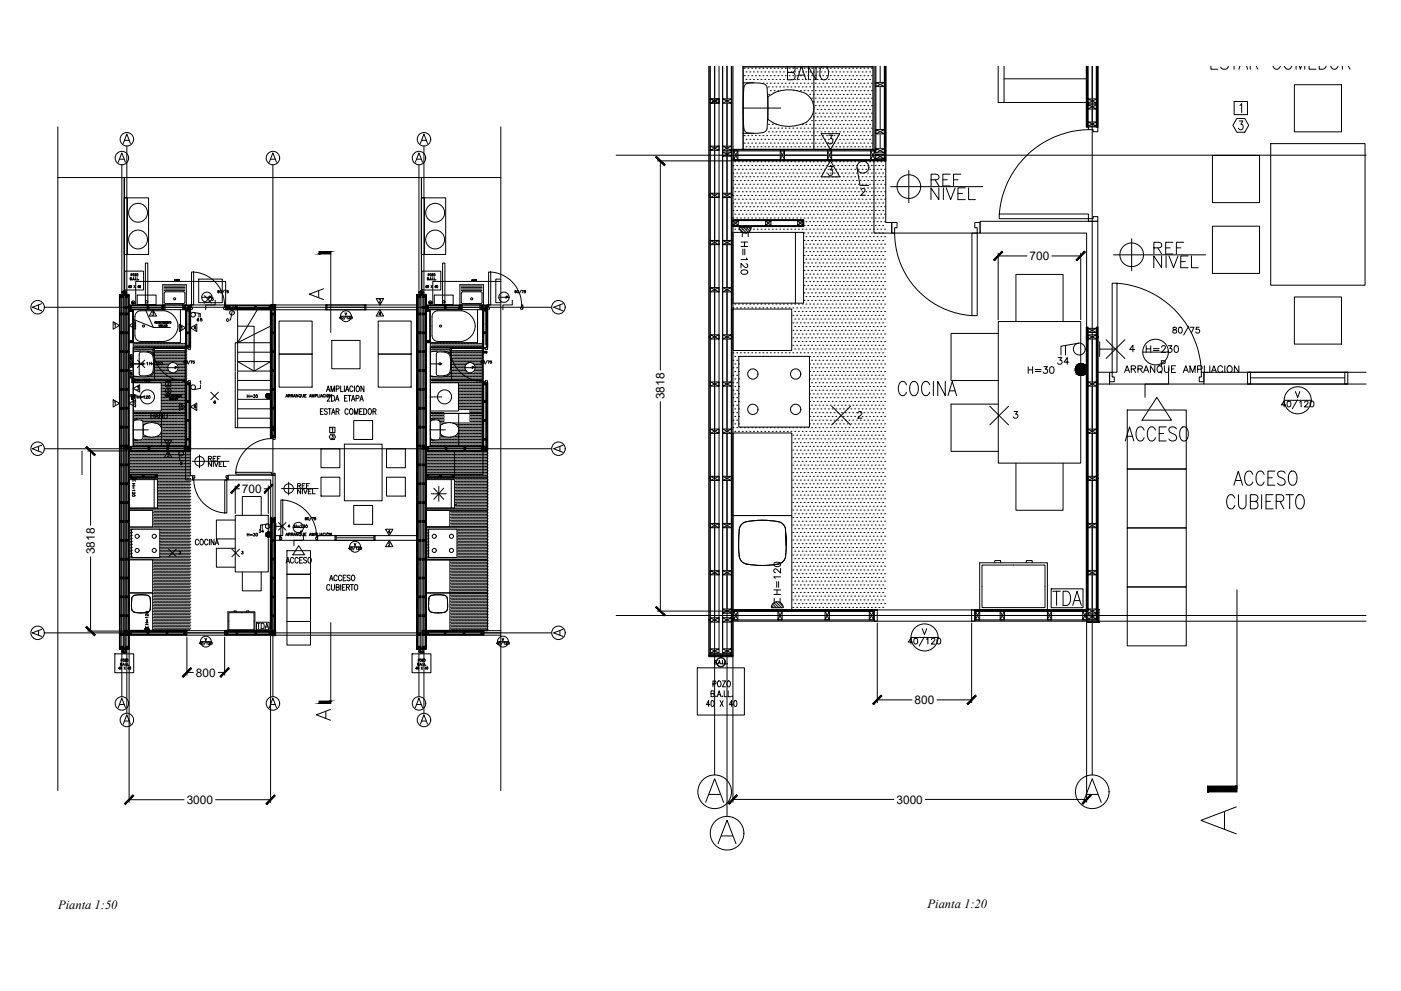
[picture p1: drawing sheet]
<svg xmlns="http://www.w3.org/2000/svg" width="594mm" height="420mm" viewBox="0 0 594 420" stroke-linecap="round" stroke-linejoin="round" font-family="sans-serif">
<defs><g id="words">
<text font-size="17.2" x="508" y="354.9">A</text>
<g font-size="10.1">
<text x="332.7" y="34.9">BAÑO</text>
<text x="379.6" y="169">COCINA</text>
<text x="445.2" y="257.9">TDA</text>
</g>
<text font-size="9.7" x="475.9" y="188">ACCESO</text>
<g font-size="8.8">
<text x="393.7" y="80.1">REF</text>
<text x="393.7" y="85.7">NIVEL</text>
<text x="488.2" y="109">REF</text>
<text x="487.9" y="114.7">NIVEL</text>
</g>
<g font-size="8.4">
<text x="129.8" y="128.4">A</text>
<text x="133" y="306.6">A</text>
</g>
<text font-size="7.5" x="496" y="143.2">80/75</text>
<g font-size="6.6">
<text x="12.3" y="133">A</text>
<text x="233.5" y="133">A</text>
<text x="475.5" y="159.5">ARRANQUE AMPLIACION</text>
<text x="12.3" y="193">A</text>
<text x="233.5" y="193">A</text>
</g>
<g font-size="6.2">
<text x="317.9" y="117.5" transform="rotate(-90 317.9 117.5)">H=120</text>
<text x="447.3" y="155.6">34</text>
<text x="484.7" y="150.6">H=230</text>
<text x="434.6" y="159.5">H=30</text>
<text x="62.8" y="178.9">BAÑO</text>
<text x="332" y="253.3" transform="rotate(-90 332 253.3)">H=120</text>
<text x="12.3" y="270.9">A</text>
<text x="233.5" y="270.9">A</text>
</g>
<g font-size="5.7">
<text x="119.9" y="239.9">ACCESO</text>
<text x="107.9" y="267.8">TDA</text>
</g>
<g font-size="5.3">
<text x="87.1" y="196.8">REF</text>
<text x="81.5" y="232.1">COCINA</text>
<text x="24.6" y="385.4">Pianta 1:50</text>
<text x="393.3" y="385.1">Pianta 1:20</text>
</g>
<g font-size="5">
<text x="436.6" y="110.3">700</text>
<text x="281.7" y="169.2" transform="rotate(-90 281.7 169.2)">3818</text>
<text x="102.5" y="209">700</text>
<text x="40.2" y="235" transform="rotate(-90 40.2 235)">3818</text>
<text x="83.1" y="286.9">800</text>
<text x="387.8" y="298.5">800</text>
<text x="79.2" y="340.8">3000</text>
<text x="380.2" y="340.7">3000</text>
</g>
<g font-size="4.9">
<text x="512.2" y="30.7">ESTAR COMEDOR</text>
<text x="124.9" y="208.1">REF</text>
</g>
<text font-size="4.4" x="103.7" y="228.6">H=30</text>
<g font-size="4">
<text x="62.1" y="155.9">H=200</text>
<text x="56.8" y="163">H=120</text>
<text x="56.8" y="170">H=120</text>
<text x="103.7" y="169.7">H=30</text>
<text x="58.2" y="211.7" transform="rotate(-90 58.2 211.7)">H=120</text>
<text x="108.7" y="226.8">34</text>
</g>
</g></defs>
<!-- layer: A-ANNO-SYMB -->
<g fill="none" stroke="#000" stroke-width=".42">
<path d="M303 27.8v300.8M308.3 27.8v318.3M315.1 27.8v.5h55v-.5M315.1 28.3h55v35h-55zM315.1 35.1h4.5M345.1 28.3v35M463.1 27.8v300.8M315.1 56.5h4.5M24.5 75.3h154.2M51.7 69.9v225.5M52.7 75.3v49.6M53.8 61.9v240.5"/>
<path d="M115.7 69.9v225.5M177.6 69.9v225.5M179.8 61.9v240.5M212.4 75.3h-33.7v49.6M260.9 65.8h318.7M363.4 71.1l1.3 7.5h3.7M377.7 79.1h39M385.4 72.4v13.6M52.7 83.9h1.3v24h-1.3zM178.7 83.9h1.3v24h-1.3zM313.6 97l1.8 1.8M314.1 96.4l2.4 2.4"/>
<path d="M314.8 98.5v1.8M315.2 96.4l2.1 2.1M316.4 96.4l1.5 1.5M317.3 98.5v1.8M317.5 96.4l.9 .8M318.5 96.3a2.52 2.52 0 0 1-2.5 2.6 2.52 2.52 0 0 1-2.5-2.6l5 .1M365.1 80.6l.6-.7h.5l.6 .5-.4 1-1.4 1.4h1.9M140.3 107.2v33.7M472.1 108h39.1M479.9 101.2v13.6M18.8 130.3h215.1M56.5 135.4l8.5 3.4h7.2"/>
<path d="M56.5 131.3v14h20v-14M57.2 134.2l.1 8.7 .8 1.3 1.5 .6M58.2 125.1h8v4h-8zM59.6 131.8l10-.1a6.5 6.5 0 0 1 5.9 6.6 6.5 6.5 0 0 1-5.9 6.5h-10M59.6 131.8l-1.5 .5-.6 .8-.3 1M61.7 131.3l3.3 7.5M81.9 132.4l3 .5v1.6M84.3 135.1h-.1a.49 .49 0 0 0-.6 .5 .49 .49 0 0 0 .7 .4 .35 .35 0 0 0-.2-.6 .35 .35 0 0 0-.5 .3M84.3 132.9v1.6M85.6 135h-.5l-.1 .5a.41 .41 0 0 1 .6-.1 .41 .41 0 0 1-.1 .7 .41 .41 0 0 1-.6-.2M86.6 125.3l3.2 3.2M89.8 125.3l-3.2 3.2"/>
<path d="M90.4 126.2h-.6v.5a.4 .4 0 0 1 .6 0 .4 .4 0 0 1 0 .6 .4 .4 0 0 1-.6-.2M91.2 127.3v2h-4v2M96.9 135.4a.45 .45 0 0 0-.6-.2 .45 .45 0 0 0-.2 .6 .41 .41 0 0 0 .3 .5 .41 .41 0 0 0 .5-.3M99.7 129.5h-.8l-1.2 6.2h-.7M144.4 134.1h4.6M182.5 131.3v14h20v-14M183.2 134.2l.1 8.7 .8 1.3 1.5 .6M184.2 125.1h8v4h-8zM195.6 131.8h-10.5l-1.3 .9-.6 1.4M195.7 131.7a6.5 6.5 0 0 1 5.8 6.6 6.5 6.5 0 0 1-5.8 6.5M217.2 127.3v2h-4v2M56.1 154.3h3.7"/>
<path d="M56.1 153v2.5M56.5 149.2v-1.9h22v14h-22M58.2 152.7l3.2 3.2M61.4 152.7l-3.2 3.2M65.5 147.3v14M78.5 145.3h.3M182.5 149.2v-1.9h22v14h-22v-1.9M185.6 144.8h10M191.5 147.3v14M204.5 145.3h.2M451.8 146.4v4.1M457.4 145.5l-7.5 1.3v3.7"/>
<path d="M466.3 148h6.7M466.3 144.9v6.2M469 144l8 8M477 144l-8 8M481.1 148.2h-2l1.3-1.9v2.9M495.5 156v6.8h-10v5.7M56.5 162.3v-1h22v14h-22v-1M56.5 175.3h22v14h-22zM56.5 178h1.8M68.5 175.3v14M84.8 161.7l.3-.2v1.2M85 163.2v1.5l-3 .5"/>
<path d="M89.4 166.3l3.2 3.2M91.4 170.1l-.1-.1a.49 .49 0 0 0-.6 .5 .49 .49 0 0 0 .7 .4 .35 .35 0 0 0-.2-.5 .35 .35 0 0 0-.5 .3M92.6 166.3l-3.2 3.2M121.2 168.4l.4-1.2 .5 1.2M121.3 168h.6M122.3 167.8l.7-.1v-.3l-.7-.2v1.2M122.7 167.8l.4 .6M123.5 167.8l.6-.1 .1-.3-.7-.2v1.2M123.8 167.8l.4 .6M124.4 168.4l.5-1.2 .4 1.2M124.6 168h.6M126.3 167.2v1.2l-.7-1.2v1.2"/>
<path d="M127.2 168.2l.3 .3M127.9 167.2v.8l.4 .4 .4-.2v-1M129.2 167.8h.4M129.9 167.2h-.7v1.2h.7M131.2 168.4l.4-1.2 .4 1.2M131.3 168h.6M132.3 168.4v-1.2l.4 1.2 .5-1.2v1.2M133.6 167.8h.7l.1-.4-.8-.2v1.2M134.7 167.2v1.2h.7M135.7 167.2v1.2M135.9 168.4l.5-1.2 .4 1.2M136.1 168h.5"/>
<path d="M137.8 167.5a.46 .46 0 0 0-.6-.2 .46 .46 0 0 0-.2 .7 .42 .42 0 0 0 .3 .4 .42 .42 0 0 0 .5-.3M138.2 167.2v1.2M140.6 167.2v1.2l-.8-1.2v1.2M182.5 162.3v-1h22v14h-22v-1M182.5 175.3h22v14h-22zM182.5 178h1.8M194.5 175.3v14M352.7 172.2l8 7.9M360.7 172.2l-8 7.9M363.8 175.1l.6-.6h.5l.6 .5-.4 1-1.4 1.3h1.9M419.7 172.2l8 7.9M427.7 172.2l-8 7.9"/>
<path d="M430 174.5h1.5l-.8 1.1a.95 .95 0 0 1 .9 .8 .95 .95 0 0 1-.8 1.1 .95 .95 0 0 1-1.1-.7M544.5 169.7h11.5M18.8 190.3h215.1M56.5 186.6h1.8M75.8 192.4l.5 3h1.5M76.5 196.2l.2-.3 .5 .2-.7 .9h.7M81.5 195.6h15.6M84.6 192.9v5.4M182.5 186.6h1.8M192.6 191.2h12.2v10h-12v-10M55.9 202.5h2a.99 .99 0 0 1-1 1 .99 .99 0 0 1-1-1zM55.9 202.7l.7 .8"/>
<path d="M56.1 202.5l1 1M56.5 202.5l.9 .8M57 202.5l.6 .6M57.5 202.5l.3 .3M119.3 207.2h15.6M122.4 204.4v5.5M180.7 202.4h26.1v14h-26.1zM71.5 232.8l3.2 3.2M74.7 232.8l-3.2 3.2M76 234l.4-.3 .2 .4-.7 .8h.8M98.4 232.8l3.1 3.2M101.5 232.8l-3.1 3.2"/>
<path d="M102.5 233.7h.6l-.4 .5a.39 .39 0 0 1 .3 .6 .39 .39 0 0 1-.7-.1M113.4 222.1l-3 .5v1.6M117 223.2h2.6M117 221.9v2.5M118.1 221.5l3.2 3.3M121.2 227.1l.4-1.1 .5 1.1M121.3 221.5l-3.2 3.3M121.3 226.8h.6M122.3 226.5h.7v-.4l-.7-.1v1.1M122.7 226.5l.4 .6M122.9 223.2h-.8l.5-.7v1.1M123.5 226.5h.6l.1-.4-.7-.1v1.1"/>
<path d="M123.8 226.5l.4 .6M124.4 227.1l.5-1.1 .4 1.1M124.6 226.8h.6M124.9 223.1h.7M124.9 222.6v1.1M125.6 222.6v1.1M126.1 223.1h1M126.1 223.4h1M126.3 226v1.1l-.7-1.1v1.1M127.2 226.9l.3 .3M127.5 222.9l.2-.3 .4 .2-.7 .9h.8M127.9 226v.8l.4 .3 .4-.1v-1"/>
<path d="M128.6 222.6h.6l-.3 .4a.38 .38 0 0 1 .3 .4 .38 .38 0 0 1-.3 .4 .38 .38 0 0 1-.4-.3M128.7 226.3v2.8h-4.1v2.2M129.2 226.5h.4M129.9 226h-.7v1.1h.7M131.2 227.1l.4-1.1 .4 1.1M131.3 226.8h.6M132.3 227.1v-1.1l.4 1.1 .5-1.1v1.1M133.6 226.6l.8-.4-.8-.2v1.1M134.7 226v1.1h.7M135.7 226v1.1M135.9 227.1l.5-1.1 .4 1.1M136.1 226.8h.5"/>
<path d="M137.8 226.2a.45 .45 0 0 0-.6-.2 .45 .45 0 0 0-.2 .7 .41 .41 0 0 0 .3 .4 .41 .41 0 0 0 .5-.3M138.2 226v1.1M140.6 226v1.1l-.8-1.1v1.1M148.3 231.8h4.6M180.7 223.4h26.1v14h-26.1zM190.8 237.4h16v14h-16h16v16h-16M327.2 256.8l.9 .9M327.6 256.1l1.6 1.6M328 255.7a2.52 2.52 0 0 1 2.7-.3 2.52 2.52 0 0 1 1.4 2.2h-5l.2-1.1zM328.2 255.5l2.1 2.2M328.3 253.7v1.8M329 255.2l2.5 2.5"/>
<path d="M330.2 255.2l1.8 1.9M330.8 253.7v1.8M524.5 250.1v84.4M18.8 268.3h215.1M61.4 266.7l.3 .3M61.5 266.4l.7 .6M61.6 266.3l1.1-.2 .6 .9h-2zM61.7 264.8h1.1M61.7 264h1.1M61.7 266.2l.9 .8M61.8 265.4v.8M62.1 266l.9 1"/>
<path d="M62.2 262.6v1M62.2 264v.8M62.5 266l.8 .8M62.5 262.6v1M62.8 265.4v.8M62.8 261.8h-1.1l.2 .3M62.8 260.4v.7l-.9-.7-.2 .5 .3 .2M140.3 264v33.7M260.9 261h318.7"/>
<circle cx="53.8" cy="59" r="2.86"/>
<circle cx="179.8" cy="59" r="2.86"/>
<circle cx="51.7" cy="67" r="2.86"/>
<circle cx="115.7" cy="67" r="2.86"/>
<circle cx="177.7" cy="67" r="2.86"/>
<circle cx="365.9" cy="70.9" r="2.52"/>
<circle cx="385.4" cy="79.1" r="5"/>
<circle cx="479.9" cy="108" r="5"/>
<circle cx="60.8" cy="138.3" r=".44"/>
<circle cx="62.2" cy="128" r=".49"/>
<circle cx="81.9" cy="133.4" r=".99"/>
<circle cx="98.4" cy="132.6" r=".99"/>
<circle cx="146.7" cy="134.1" r="2.31"/>
<circle cx="186.8" cy="138.3" r=".44"/>
<circle cx="188.2" cy="128" r=".49"/>
<circle cx="457.7" cy="148" r="2.52"/>
<circle cx="458.5" cy="156.7" r="2.52"/>
<circle cx="81.9" cy="164.2" r=".99"/>
<circle cx="113.9" cy="167.8" r=".99"/>
<circle cx="127.1" cy="167.8" r=".53"/>
<circle cx="139" cy="167.7" r=".53"/>
<circle cx="550.3" cy="169.7" r="5.7"/>
<circle cx="76.8" cy="192.3" r=".99"/>
<circle cx="84.6" cy="195.6" r="2.01"/>
<circle cx="122.4" cy="207.1" r="2.01"/>
<circle cx="113.5" cy="223.1" r=".99"/>
<circle cx="113.9" cy="226.6" r=".99"/>
<circle cx="127.1" cy="226.5" r=".51"/>
<circle cx="130" cy="223.1" r=".53"/>
<circle cx="139" cy="226.5" r=".52"/>
<circle cx="150.6" cy="231.8" r="2.31"/>
<circle cx="62.2" cy="259.7" r=".52"/>
<circle cx="51.7" cy="298.2" r="2.86"/>
<circle cx="115.7" cy="298.2" r="2.86"/>
<circle cx="177.7" cy="298.2" r="2.86"/>
<circle cx="53.8" cy="305.3" r="2.86"/>
<circle cx="179.8" cy="305.3" r="2.86"/>
<circle cx="303.1" cy="335.7" r="7.1"/>
<circle cx="463.2" cy="335.7" r="7.1"/>
<circle cx="308.3" cy="353.3" r="7.1"/>
</g>
<!-- layer: A-FLOR-PATT -->
<g fill="#000" stroke="#000" stroke-width=".42">
<path d="M457.9 159.1h1.1zM458.1 154.2h.6zM113.6 168.8h.5zM113.7 166.9h.2zM113.6 227.6h.5zM113.7 225.6h.2z"/>
<path d="M457.9 159.1h.8zM458.1 159.1h.6z"/>
<path d="M458.1 154.2h.9zM457.9 154.2h1.1z"/>
<path d="M457.9 154.2l1.3 .1zM457.6 154.3h1.6z"/>
<path d="M457.6 154.3l1.9 .1zM457.4 154.4h2.1z"/>
<path d="M457.6 159h1.6zM457.6 159l1.4 .1z"/>
<path d="M457.4 154.4l2.3 .1zM457.2 154.5h2.5z"/>
<path d="M457.4 158.9h2.1zM457.4 158.9l1.8 .1z"/>
<path d="M457.2 154.5l2.7 .1zM457 154.6h2.9z"/>
<path d="M457.2 158.8h2.5zM457.2 158.8l2.3 .1z"/>
<path d="M457 154.6l3.1 .2zM456.8 154.8h3.3z"/>
<path d="M457 158.7h2.9zM457 158.7l2.7 .1z"/>
<path d="M456.8 154.8l3.4 .2zM456.8 154.8l3.4 .2h-3.6z"/>
<path d="M456.8 158.6h3.3zM456.8 158.6l3.1 .1z"/>
<path d="M456.6 155l3.8 .1zM456.6 155l3.8 .1h-3.9z"/>
<path d="M456.6 158.4h3.6zM456.6 158.4l3.5 .2z"/>
<path d="M456.5 155.1l4 .2zM456.5 155.1l4 .2h-4.2z"/>
<path d="M456.5 158.2h3.9zM456.5 158.2l3.7 .2z"/>
<path d="M456.3 155.3l4.3 .2zM456.3 155.3l4.3 .2z"/>
<path d="M456.3 158h4.2zM456.3 158l4.1 .2z"/>
<path d="M456.2 155.5l4.5 .3-.1-.3zM456.2 155.5l4.5 .3h-4.6z"/>
<path d="M456.2 157.8h4.4zM456.2 157.8l4.3 .2z"/>
<path d="M456.1 155.8l4.7 .2zM456.1 155.8l4.7 .2h-4.8z"/>
<path d="M456.1 157.6h4.6zM456.1 157.6l4.5 .2z"/>
<path d="M456 156l4.9 .2zM456 156l4.9 .2h-4.9z"/>
<path d="M456 157.4l4.7 .2 .1-.2zM456 157.4l4.7 .2h-4.6z"/>
<path d="M456 156.2l4.9 .2v-.2zM456 156.2l4.9 .2h-5z"/>
<path d="M455.9 156.4l5 .3v-.3zM455.9 156.4l5 .3h-5z"/>
<path d="M455.9 156.9l5 .3v-.3zM455.9 156.9l5 .3h-4.9z"/>
<path d="M456 157.2h4.9zM456 157.2l4.8 .2z"/>
<path d="M455.9 156.7h5zM455.9 156.7l5 .2z"/>
<path d="M113.6 168.8l.3 .1zM113.7 168.9h.2z"/>
<path d="M113.7 166.9h.4zM113.6 166.9h.5z"/>
<path d="M113.6 166.9h.5zM113.5 166.9h.6z"/>
<path d="M113.5 166.9l.7 .1zM113.4 167h.8z"/>
<path d="M113.5 168.8h.6zM113.5 168.8h.6z"/>
<path d="M113.4 167h.9zM113.3 167h1z"/>
<path d="M113.4 168.8h.8zM113.4 168.8h.7z"/>
<path d="M113.3 167l1.1 .1zM113.3 167.1h1.1z"/>
<path d="M113.3 168.8h1zM113.3 168.8h.9z"/>
<path d="M113.3 167.1h1.2zM113.2 167.1h1.3z"/>
<path d="M113.3 168.7h1.1zM113.3 168.7l1 .1z"/>
<path d="M113.2 167.1l1.4 .1zM113.2 167.1l1.4 .1z"/>
<path d="M113.2 168.6h1.3zM113.2 168.6l1.2 .1z"/>
<path d="M113.1 167.2l1.5 .1zM113.1 167.2l1.5 .1z"/>
<path d="M113.1 168.6h1.5zM113.1 168.6h1.4z"/>
<path d="M113 167.3l1.7 .1zM113 167.3l1.7 .1z"/>
<path d="M113 168.5h1.6zM113 168.5l1.6 .1z"/>
<path d="M113 167.4h1.7zM113 167.4h1.7z"/>
<path d="M113 168.4h1.7zM113 168.4l1.6 .1z"/>
<path d="M113 167.4l1.7 .1zM113 167.4l1.7 .1z"/>
<path d="M113 168.3h1.7zM113 168.3l1.7 .1z"/>
<path d="M112.9 167.5l1.9 .1zM112.9 167.5l1.9 .1z"/>
<path d="M112.9 168.2h1.8zM112.9 168.2l1.8 .1z"/>
<path d="M112.9 167.6l1.9 .1zM112.9 167.6l1.9 .1z"/>
<path d="M112.9 168.2h1.9zM112.9 168.2h1.8z"/>
<path d="M112.8 167.7l2 .1zM112.8 167.7l2 .1z"/>
<path d="M112.8 167.8l2 .1zM112.8 167.8l2 .1z"/>
<path d="M112.8 167.9l2 .1zM112.8 167.9l2 .1z"/>
<path d="M112.8 168l2 .1zM112.8 168l2 .1z"/>
<path d="M112.8 168.1h2zM112.8 168.1l2 .1z"/>
<path d="M113.6 227.6h.3zM113.7 227.6h.2z"/>
<path d="M113.7 225.6l.4 .1zM113.6 225.7h.5z"/>
<path d="M113.6 225.7h.5zM113.5 225.7h.6z"/>
<path d="M113.5 225.7h.7zM113.4 225.7h.8z"/>
<path d="M113.5 227.6h.6zM113.5 227.6h.6z"/>
<path d="M113.4 225.7h.9zM113.3 225.7h1z"/>
<path d="M113.4 227.5h.8zM113.4 227.5l.7 .1z"/>
<path d="M113.3 225.7l1.1 .1zM113.3 225.8h1.1z"/>
<path d="M113.3 227.5h1zM113.3 227.5h.9z"/>
<path d="M113.3 225.8l1.2 .1zM113.2 225.9h1.3z"/>
<path d="M113.3 227.4h1.1zM113.3 227.4l1 .1z"/>
<path d="M113.2 225.9h1.4zM113.2 225.9h1.4z"/>
<path d="M113.2 227.4h1.3zM113.2 227.4h1.2z"/>
<path d="M113.1 225.9l1.5 .1zM113 226h1.6z"/>
<path d="M113.1 227.3h1.5zM113.1 227.3l1.4 .1z"/>
<path d="M113 226l1.7 .1zM113 226l1.7 .1z"/>
<path d="M113 227.2h1.6zM113 227.2l1.6 .1z"/>
<path d="M113 226.1l1.7 .1zM113 226.1l1.7 .1z"/>
<path d="M113 227.2h1.7zM113 227.2h1.6z"/>
<path d="M113 226.2h1.7zM113 226.2h1.7z"/>
<path d="M113 227.1h1.7zM113 227.1l1.7 .1z"/>
<path d="M112.9 226.2l1.9 .1zM112.9 226.2l1.9 .1z"/>
<path d="M112.9 227h1.8zM112.9 227l1.8 .1z"/>
<path d="M112.9 226.3l1.9 .1zM112.9 226.3l1.9 .1z"/>
<path d="M112.9 226.9h1.9zM112.9 226.9l1.8 .1z"/>
<path d="M112.8 226.4l2 .1zM112.8 226.4l2 .1z"/>
<path d="M112.8 226.5l2 .1zM112.8 226.5l2 .1z"/>
<path d="M112.8 226.6l2 .1zM112.8 226.6l2 .1z"/>
<path d="M112.8 226.7l2 .1zM112.8 226.7l2 .1z"/>
<path d="M112.8 226.8h2zM112.8 226.8l2 .1z"/>
</g>
<!-- layer: A-ELEV-MBE2 -->
<g fill="none" stroke="#000" stroke-width=".42">
<path d="M304.9 27.8v247M306.4 27.8v247M315.1 27.8v35.5M52.7 75.3v49.6M178.7 75.3v49.6M52.9 114.9h8v8.1h-8zM84.3 118.3h9.9v10h-9.9zM178.9 114.9h8v8.1h-8zM212.4 118.3h-2.2v10h2.2M52.4 126.3v147.5M53 126.3v147.5M81.2 129.3h14"/>
<path d="M178.4 126.3v147.5M179 126.3v147.5M207.2 129.3h5.2M56.5 145.3v44M182.5 145.3v44M478 173.8h25v25.1h-25zM478 198.9h25v24.9h-25zM121.7 233.5h10v10h-10zM478 223.8h25v25h-25zM121.7 253.5h10v10h-10zM121.7 243.5h10v10h-10zM478 248.8h25v25h-25z"/>
<path d="M48.7 277.2h8v8h-8zM121.7 263.5h10v10h-10zM174.7 277.2h8v8h-8zM295.7 283.1h20v20.1h-20z"/>
<circle cx="52.7" cy="123.9" r=".74"/>
<circle cx="56.5" cy="128.3" r=".74"/>
<circle cx="178.7" cy="123.9" r=".74"/>
<circle cx="182.5" cy="128.3" r=".74"/>
<circle cx="52.7" cy="276.2" r=".74"/>
<circle cx="178.7" cy="276.2" r=".74"/>
<circle cx="305.7" cy="280.7" r="1.88"/>
</g>
<!-- layer: A-ELEV-MBE1 -->
<g fill="none" stroke="#000" stroke-width=".42">
<path d="M310.8 98.5h30v30h-30M337.3 98.5v30M69.5 129.3h.5v2h-.5zM70 131.3h7.5M70 130.3h7.5M70 129.3h7.5M77.5 129.3h.5v2h-.5zM100.8 131.2v14.1h14M109.1 131.2l-8.3 14.1 14-7.1M195.5 129.3h.5v2h-.5zM196 131.3h7.5M196 130.3h7.5"/>
<path d="M196 129.3h7.5M203.5 129.3h.5v2h-.5zM310.8 131h24.9v17.6h-24.9zM423.3 136.3h35v60.1h-35zM430.8 136.3v-20h20v20M99.8 157.3v-12h1v12h14M100.8 149.3h14M100.8 153.3h14M313.3 151.1h30v30h-30zM423.3 141.4h-20v19.9h20M423.3 171.3h-20v20.1h20M310.8 183.6h25v35h-25z"/>
<path d="M430.8 196.4v19.9h20v-19.9M54.8 203.3h12v12.1h-12M54.8 216.4h9.9v7h-9.9zM65.4 203.3v12.1M99.8 218.5h14v24h-14zM102.8 218.5v-8h8v8M310.8 218.6h25v40M54.8 237.4h9.9v14h-9.9zM55.8 224.4h11.9v12h-11.9zM99.8 232.5h-8v8h8M99.8 220.5h-8v8h8M313.5 235.9a4.2 4.2 0 0 0 4.7 3.5l5.9 .3 5.9-.6"/>
<path d="M330 221.2a32.6 32.6 0 0 0-14.7 .5 5.2 5.2 0 0 0-2 5.3l.2 8.9M330.1 221.2l1.2 .5 1 .8 .8 1.9M333.1 224.4l.2 6.8zM333.4 231.2l-.3 4.7M54.8 251.4h9.9v16M55.9 258.3a2.32 2.32 0 0 0 2.8 1.5l3.8-.2M62.5 252.4l-2.7-.2a4.4 4.4 0 0 0-3.8 1.1l-.2 5M62.5 252.4a2.23 2.23 0 0 1 1.3 2.9l-.1 3M63.7 258.3l-.3 .7-.9 .6M102.8 242.5v8h8v-8M370.8 258.6v4.8h1.2v-4.8h-1.2h42.5M412 258.6h1.3v4.8h-1.3z"/>
<path d="M78.8 267.4v1.9h.5v-1.9h-.5h17M78.8 269.3h17M79.3 268.3h16M95.3 267.4h.5v1.9h-.5zM204.7 267.4v1.9h.5v-1.9h-.5h7.7M204.7 269.3h7.7M205.2 268.3h7.2M370.8 263.4h42.5M372 261h40"/>
<circle cx="319.2" cy="158.6" r="2.18"/>
<circle cx="337.4" cy="158.6" r="2.18"/>
<circle cx="319.2" cy="173.6" r="2.18"/>
<circle cx="337.4" cy="173.6" r="2.18"/>
<circle cx="58.2" cy="227.4" r=".87"/>
<circle cx="58.2" cy="233.4" r=".87"/>
<circle cx="65.4" cy="227.4" r=".87"/>
<circle cx="65.4" cy="233.4" r=".87"/>
</g>
<!-- layer: A-ELEV-IDEN -->
<g fill="none" stroke="#000" stroke-width=".42">
<path d="M423.3 27.8v15.6h37.5M425.8 27.8v15.6M425.8 33.4h35M24.5 53.8v281.4M212.4 53.8v281.4M212.4 119.3h-28.9v10M57.5 129.3v-10h38.2v10M61.7 129.3v-17.8h1v17.8M100.8 138.3h7v19M187.7 129.3v-17.8h1v17.8M99.8 157.7v23.6h15M100.8 153.3l7 4 7-4"/>
<path d="M100.8 157.7v23.6M100.8 161.3h14M100.8 165.3h14M100.8 169.3h14M100.8 173.3h14M100.8 177.3h14M206.7 191.2v76.2M116.9 269.3h59.8M466.1 263.4h113.5"/>
</g>
<!-- layer: A-ANNO-TEXT -->
<g fill="none" stroke="#000" stroke-width=".42">
<path d="M52.8 59.5h1.9M178.8 59.5h1.9M348.2 56.7h7.9l-4 6.7zM351.4 57.3h1.6l-.9 1.4a1.11 1.11 0 0 1 1 1.7 1.11 1.11 0 0 1-2-.1M523.3 43h5.7v5.6h-5.7zM524.5 50.2h3.3l1.7 2.9-1.7 3h-3.3l-1.7-3zM525.5 51.3h1.5l-.8 1.4a1.11 1.11 0 0 1 .9 1.7 1.11 1.11 0 0 1-1.9-.1M525.8 44.7l.7-.7v3.7M50.1 68.8l1.6-4 1.5 4M50.7 67.5h1.9M52.3 60.8l1.5-4 1.5 4M114.2 68.8l1.5-4 1.5 4"/>
<path d="M114.8 67.5h1.9M176.1 68.8l1.5-4 1.6 4M176.7 67.5h1.9M178.2 60.8l1.6-4 1.5 4M351.4 70.6h1.6l-.9 1.4a1.11 1.11 0 0 1 .9 1.7 1.11 1.11 0 0 1-1.9-.1M352.1 68.2l4 6.8h-7.9zM55.2 118.2l.5-.1v-.3l-.5-.1v1h.5l-.1-.5M55.6 116.6l.4-.1 .1-.4-.5-.1v1M56.1 118.6h.1M56.3 118.7l.3-1 .3 1M56.4 118.4h.4M57.1 118.6h.1"/>
<path d="M57.2 116h.5l-.5 1h.5M57.5 117.7v1h.4M58.1 117.7v1h.5M58.8 118.6h.1M74 119.1l.2-.6 .2 .6M74.1 118.8h.2M74.5 118.5v.6h.3M74.9 118.7h.2M75.2 118.5h-.3v.6h.3M75.3 118.7l.3-.2h-.3v.6M75.5 118.7l.1 .4M181.2 118.2l.5-.1v-.3l-.5-.1v1h.5l-.1-.5"/>
<path d="M181.5 116.6l.5-.1v-.4l-.5-.1v1M182 118.6h.1M182.3 118.7l.3-1 .3 1M182.4 118.4h.4M183.1 116h.6l-.6 1h.6M183.1 118.6h.1M183.5 117.7v1h.5M184.1 117.7v1h.5M184.8 118.6h.1M200 119.1l.2-.6 .2 .6M200.1 118.8h.2M200.5 118.5v.6h.3"/>
<path d="M200.9 118.7h.2M201.2 118.5h-.3v.6h.3M201.3 118.7l.3-.2h-.3v.6M201.5 118.7l.1 .4M48 136.4l2.7 1.6-2.7 1.5zM48.6 137.4l.3-.3v1.5M51.6 123.9l.3-.3h-.3v.6h.3l-.1-.3M52.1 124.1h.1M52.3 124.2l.2-.6 .1 .6M52.3 124h.2M52.8 124.1h.1M53 123.6v.6h.3"/>
<path d="M53.4 123.6v.6h.3M53.8 124.1h.1M54.8 138l2.7-1.6v3.1zM55 121.7h-.5l.3-.7v1M55.9 128l.2 .7 .2-.7M56.4 128.6h.1M56.6 137.4l.3-.3v1.5M56.8 121l.5 1M56.9 128.1h-.3l.3 .5h-.3M57.1 128.6h.1M57.3 121l-.5 1M58.9 121.7h-.6l.4-.7v1"/>
<path d="M64.5 132.2h.7l-.4 .6a.45 .45 0 0 1 .4 .7 .45 .45 0 0 1-.8-.1M64.8 131.3l1.6 2.7h-3.1zM65.7 136.7h.4v-.3l-.4-.1v.8M65.9 136.7l.2 .4M66.3 136.7h.3M66.7 136.3h-.4v.8h.4M66.8 136.3l.2 .8 .3-.8M67.3 137.7l.2 .7 .2-.7M67.5 136.7h.2M67.8 136.3h-.3v.8h.3M67.9 137.7v.7M68.4 136.5l-.4-.1 .4 .6h-.4"/>
<path d="M68.6 136.3h.4M68.6 137.7v.7l-.4-.7v.7M68.8 136.3v.8M68.8 137.7v.7M69.1 137.7v.7h.3M69.1 136.3v.8M69.4 137.1v-.8l.2 .8 .3-.8v.8M69.6 137.7v.7M70.1 136.3v.8M70.2 137.9l-.3-.2-.1 .3 .1 .4 .3-.1M70.3 136.7h.3M70.7 136.3h-.4v.8h.4"/>
<path d="M71.3 136.3v.8l-.4-.8v.8M71.5 136.3h.4M71.7 136.3v.8M76 137.4l2.8 1.6-2.8 1.6zM76.6 138.1h.6l-.4 .6a.45 .45 0 0 1 .4 .7 .45 .45 0 0 1-.8 0M80.7 139l2.8-1.6v3.2zM83.1 139.1h-.8l.5-1v1.5M88.6 126.1l.7-.4-.7-.2v1M92.4 123.2l.5 .9-.6-.1 .6-.6zM95.1 123l-.9 1.5M95.3 123.2h.6l-.4 1M96.8 123.2h-.5v.3a.36 .36 0 0 1 .6 .1 .36 .36 0 0 1-.2 .5 .36 .36 0 0 1-.5-.1"/>
<path d="M144.6 134.8h-.7l.5-.6v1M146.3 132.6l.4 1 .3-1M146.6 134l-.8 1.5M147 134.4l.2-.2v1M147.8 134.4l.3-.2 .3 .2-.6 .8h.7M159.5 126.6h3.2l-1.6 2.7zM160.8 127.2v-.2a.35 .35 0 0 1 .5-.1 .35 .35 0 0 1 .1 .5l-.7 1h.8M161.1 131.3l1.6 2.7h-3.2zM161.5 133.3h-.8l.6-1v1.4M177.6 123.9l.3-.2-.3-.1v.6l.3-.1-.1-.2M178.1 124.1h.1M178.3 124.2l.1-.6 .2 .6"/>
<path d="M178.3 124h.3M178.8 124.1h.1M179 123.6v.6h.3M179.4 123.6v.6h.2M179.8 124.1h.1M181 121.7h-.6l.4-.7v1M181.9 128l.1 .7 .3-.7M182.4 128.6h.1M182.8 121l.5 1M182.9 128.1h-.3l.3 .5h-.3M183.1 128.6h.1M183.3 121l-.5 1"/>
<path d="M184.9 121.7h-.6l.4-.7v1M214.6 126.1l.6-.1v-.4l-.6-.1v1M218.4 123.2l.6 .6-.5 .4a.34 .34 0 0 1-.1-.5 .34 .34 0 0 1 .4-.2l.1-.3zM221 123l-.8 1.5M221.3 123.2h.6l-.4 1M222.8 123.2h-.5v.3a.36 .36 0 0 1 .5 .1 .36 .36 0 0 1-.1 .5 .36 .36 0 0 1-.5-.1M55.1 157.5v.5h1M55.1 153.9h1l-1 .5h1M55.1 159.5h1M55.1 158.9h1M55.1 157.1h1M55.1 152.8v.6"/>
<path d="M55.1 156.9v.5M55.1 153.6h1M55.1 153.1h1M55.1 151.2h1M55.3 159.7v.6l.6-.6 .1 .6M55.3 155.4v.5l.8-.5-.1 .5M55.6 152v-.5h-.4l-.1 .5h1M55.6 157.7v.3M55.8 152.3v.4M55.8 154.7v.4M55.8 158.3v.3M56.1 158.1l-1 .4 1 .3"/>
<path d="M56.1 154.6l-1 .3 1 .3M56.1 152.2l-1 .3 1 .3M56.1 151.4l-.5 .3M74.2 155.9h.6v-.4l-.6-.1v1M78 153l.5 .5a.32 .32 0 0 1-.2 .5 .32 .32 0 0 1-.4-.4l.6-.3zM80.6 152.8l-.8 1.6M80.9 153h.6l-.4 1M82.4 153h-.5v.4a.34 .34 0 0 1 .5 .1 .34 .34 0 0 1-.1 .4 .34 .34 0 0 1-.5-.1M200.2 155.9l.7-.3-.7-.2v1M204 153l.5 1-.5-.1 .1-.4 .4-.2zM206.6 152.8l-.8 1.6M206.9 153h.6l-.4 1"/>
<path d="M208.4 153h-.5v.4a.36 .36 0 0 1 .5 0 .36 .36 0 0 1-.1 .6 .36 .36 0 0 1-.5-.2M48 169.4l2.7 1.6-2.7 1.6zM48.6 170.4l.3-.2v1.4M54.8 171l2.7-1.6v3.2zM56.5 164.7l2.7-1.6v3.2zM56.6 170.4l.3-.2v1.4M58.2 163.8h.6l-.4 .6a.44 .44 0 0 1 .4 .7 .44 .44 0 0 1-.7-.1M70.1 167.7l.4-.3h-.4v.8M70.2 161.7h2.2v2.3h-2.2zM70.3 167.7l.2 .5M70.7 164.6h1.3l.7 1.1-.7 1.2h-1.3l-.7-1.2zM70.7 167.7h.3"/>
<path d="M71 165.4l.1-.3a.42 .42 0 0 1 .6 .1 .42 .42 0 0 1-.2 .6l-.6 .7h.8M71 162.4l.4-.4 .3 .4-.8 1.1h.8M71.1 167.4h-.4v.8h.4M71.2 167.4l.3 .8 .2-.8M71.7 168.7l.2 .8 .3-.8M71.9 167.7h.2M72.2 167.4h-.3v.8h.3M72.3 168.7v.8M72.8 167.5l-.4-.1 .4 .6h-.4M73 167.4h.4M73 168.7v.8l-.4-.8v.8M73.2 167.4v.8"/>
<path d="M73.3 168.7v.8M73.5 168.7v.8h.3M73.5 167.4v.8M73.8 168.2v-.8l.2 .8 .3-.8v.8M74 168.7v.8M74.5 167.4v.8M74.7 168.9h-.5l.2 .6 .3-.2M74.7 167.7h.3M75.2 167.4h-.5v.8h.5M75.7 167.4v.8l-.4-.8v.8M75.9 167.4h.4M76 170.9l2.8 1.6-2.8 1.5z"/>
<path d="M76.1 167.4v.8M76.6 171.6h.6l-.4 .6a.45 .45 0 0 1 .4 .7 .45 .45 0 0 1-.8-.1M80.7 172.5l2.8-1.6v3.1zM83.1 172.6h-.8l.5-1v1.5M135.9 174.4h.7M137 173.3h-1.1v2.4h1.1M138.4 166l.8-2.4 .7 2.4M138.7 165.2h.9M138.8 173.6l-.5-.3-.8 .3 .2 .6 1 .6-.1 .8-.7 .1-.4-.4M138.8 168.2l.1-.3 .6-.2 .4 .6-1.2 1.8h1.3M139.2 173.3h1.2M139.8 173.3v2.4"/>
<path d="M140.3 166v-2.4l.8 2.4 .7-2.4v2.4M140.6 175.7l.7-2.4 .8 2.4M140.6 167.7a1.21 1.21 0 0 1 1.3 1.2 1.21 1.21 0 0 1-1.3 1.2zM140.9 174.9h.9M142.3 170.1l.7-2.4 .7 2.4M142.5 174.4l1.1-.1 .1-.8-1.2-.2v2.4M142.6 164.9l1.1-.2v-.9l-1.1-.2v2.4M142.6 169.3h.8M143.2 174.4l.6 1.3M144.5 163.6v2.4h1.1M146 163.6v2.4M146.1 168.8h.7"/>
<path d="M146.5 166l.7-2.4 .7 2.4M146.7 165.2h1M147.3 167.7h-1.2v2.4h1.2M147.6 167.7h1.3M147.6 173.8a.7 .7 0 0 0-.8-.5 .7 .7 0 0 0-.5 .9v.6a.7 .7 0 0 0 .5 .9 .7 .7 0 0 0 .8-.6M148.2 167.7v2.4M148.6 173.4l.1-.1a1.23 1.23 0 0 1 1 1.2 1.23 1.23 0 0 1-1 1.2 1.59 1.59 0 0 1-.1-2.3zM149 170.1l.7-2.4 .8 2.4M149.3 169.3h.9M149.7 164.2a.7 .7 0 0 0-.9-.6 .7 .7 0 0 0-.5 1v.6a.7 .7 0 0 0 .5 .8 .7 .7 0 0 0 .9-.5M150.3 175.7v-2.4l.7 2.4 .8-2.4v2.4M150.3 163.6v2.4"/>
<path d="M151 168.9l1-.1 .2-.9-1.2-.2v2.4M151.3 163.8l.2-.2a1.25 1.25 0 0 1 .9 1.2 1.25 1.25 0 0 1-.9 1.2 1.61 1.61 0 0 1-.2-2.2zM152.5 174.4h.7M152.6 170.1l.7-2.4 .8 2.4M152.9 169.3h.9M153.7 173.3h-1.2v2.4h1.2M154.2 173.3a1.21 1.21 0 0 1 1.3 1.2 1.21 1.21 0 0 1-1.3 1.2zM154.3 163.6v2.4l-1.3-2.4v2.4M156.2 173.6l.4-.3a1.23 1.23 0 0 1 1 1.2 1.23 1.23 0 0 1-1 1.2l-.5-.9zM158.2 174.4l1.1-.1 .1-.8-1.2-.2v2.4M158.8 174.4l.6 1.3M490.5 168.5l6.3 9.7h-12.5z"/>
<path d="M545.1 171.7h-1.7l1.1-1.7v2.5M546.1 170.2l.4-.2a1.3 1.3 0 0 1 .9 1.3 1.3 1.3 0 0 1-.9 1.2 1.61 1.61 0 0 1-.4-2.3zM549.3 166l1 2.5 .9-2.5M550.1 169.6l-2.1 3.7M551.1 170.5l.6-.5v2.5M553.2 170.6l.5-.6h.5l.5 .5-.4 .8-1.2 1.2h1.7M555.9 170.2l.3-.2a1.28 1.28 0 0 1 1 1.3 1.28 1.28 0 0 1-1 1.2l-.6-.4-.1-1zM69.7 186.6h3.2l-1.6 2.7zM71 192.2h.6l-.3 .6a.44 .44 0 0 1 .4 .6 .44 .44 0 0 1-.8 0M71 186.9h.6l-.3 .5a.44 .44 0 0 1 .4 .7 .44 .44 0 0 1-.8 0M71.3 191.2l1.6 2.7h-3.2zM139.8 181.2h2.2v2.2h-2.2z"/>
<path d="M140.3 184h1.3l.7 1.2-.7 1.2h-1.3l-.7-1.2zM140.6 184.5h.7l-.4 .5a.45 .45 0 0 1 .4 .7 .45 .45 0 0 1-.8 0M140.8 181.8l.3-.3v1.5M540.6 199.7h-3v6h3M547.2 200l.5-.3a2.62 2.62 0 0 1 2.3 3.7 1.87 1.87 0 0 1-.7 1.9 1.87 1.87 0 0 1-2.1 .2 4.4 4.4 0 0 1 0-5.5zM129.5 219.5l.6 .6-.5 .3a.34 .34 0 0 1-.2-.4 .34 .34 0 0 1 .5-.2v-.3zM132.1 219.3l-.9 1.5M132.3 219.4h.7l-.5 1M132.6 207.4v2h1.1M133.9 219.4h-.5v.4a.36 .36 0 0 1 .5 .1 .36 .36 0 0 1-.1 .5 .36 .36 0 0 1-.5-.2M523.2 205.7l1.9-6 1.8 6M523.6 211.2a1.61 1.61 0 0 0-1.6-1.5 1.61 1.61 0 0 0-1.6 1.5 3.8 3.8 0 0 0 1.1 4.5 1.77 1.77 0 0 0 2.1-1.4"/>
<path d="M523.9 203.7h2.3M525.2 209.7v4.3a1.61 1.61 0 0 0 1.6 1.8 1.61 1.61 0 0 0 1.6-1.8v-4.3M530.2 212.6h2.1a1.44 1.44 0 0 0 1.1-1.4 1.44 1.44 0 0 0-1.1-1.5h-2.1v6h2.1a1.65 1.65 0 0 0 1.2-1.5 1.65 1.65 0 0 0-1.2-1.6M531.2 201.1a1.59 1.59 0 0 0-1.6-1.4 1.59 1.59 0 0 0-1.6 1.4 3.7 3.7 0 0 0 1.2 4.6 1.64 1.64 0 0 0 2-1.4M535 209.7v6M536 201.1a1.62 1.62 0 0 0-2.5-1.1 4 4 0 0 0 .5 5.7 1.66 1.66 0 0 0 2-1.4M536.8 212.6h1.9M537.6 202.6h1.9M539.8 209.7h-3v6h3M541.2 212.6h2a1.44 1.44 0 0 0 1.2-1.4 1.44 1.44 0 0 0-1.2-1.5h-2v6M542.8 212.6l1.6 3.1M544.9 200.6a1.68 1.68 0 0 0-1.8-.9 1.68 1.68 0 0 0-1.3 1.4l.4 .9 1.8 .9a1.53 1.53 0 0 1 .8 1.9 1.53 1.53 0 0 1-1.9 .9l-1.1-.8"/>
<path d="M545.3 209.7h3.2M546.9 209.7v6M550.3 210l.5-.3a2.64 2.64 0 0 1 2.3 3.8l-.3 .8a1.61 1.61 0 0 1-1.6 1.5 1.61 1.61 0 0 1-1.6-1.5 4.4 4.4 0 0 1 .7-4.3zM126.7 231.4l2.5 3.8h-5zM127.4 225.7l.6-.1 .1-.4-.7-.1v1M148.5 232.6h-.7l.5-.6v.9M150.2 230.3l.4 1.1 .3-1.1M150.5 231.7l-.8 1.6M150.9 232.1l.2-.1v.9M151.7 232.2l.4-.2 .2 .3-.6 .6h.7M163.5 224.4h3.1l-1.5 2.7zM164.7 230.4l.5-.3 .2 .4-.8 1h.9"/>
<path d="M165.1 229.1l1.5 2.7h-3.1zM165.5 225.7h-.9l.6-1.1v1.5M139.8 246.2l.7-2.3 .7 2.3M139.9 248.4a.7 .7 0 0 0-.9-.6 .7 .7 0 0 0-.5 1v.5a.7 .7 0 0 0 .5 .9 .7 .7 0 0 0 .9-.5M140 245.4h.9M140.5 247.8v1.8l.6 .6 .4-.1 .3-.5v-1.8M142.6 249l1.1-.2v-.8l-1.1-.2v2.4l1.1-.2v-.8l-.3-.2M143 244.4a.72 .72 0 0 0-.9-.5 .72 .72 0 0 0-.5 .8v.6a.72 .72 0 0 0 .5 .9 .72 .72 0 0 0 .9-.5M144.5 247.8v2.4M144.9 244.4a.72 .72 0 0 0-.9-.5 .72 .72 0 0 0-.5 .8v.6a.72 .72 0 0 0 .5 .9 .72 .72 0 0 0 .9-.5M145.2 249h.7M145.5 245h.7"/>
<path d="M146.4 247.8h-1.2v2.4h1.2M146.7 243.9h-1.2v2.3h1.2M146.9 249l1.2-.2v-.8l-1.2-.2v2.4M147.6 249l.6 1.2M148.4 244.2l-.4-.3-.8 .3 .1 .5 1 .5a.66 .66 0 0 1-.2 1 .66 .66 0 0 1-.9-.3M148.6 247.8h1.3M149.2 247.8v2.4M149.4 243.9h.1a1.15 1.15 0 0 1 1 1.2 1.15 1.15 0 0 1-1.1 1l-.4-.8zM150.6 248l.2-.2a1.24 1.24 0 0 1 .9 1.2 1.24 1.24 0 0 1-.9 1.2 1.59 1.59 0 0 1-.2-2.2zM51.4 280l.4-.1v-.4l-.4-.1v1M51.6 276.2l.3-.2-.3-.1v.6h.3l-.1-.3M52.1 276.5h.1"/>
<path d="M52.3 276.5l.2-.6 .1 .6M52.3 276.4h.2M52.8 276.5h.1M53 279.4h.5l-.5 1h.5M53 275.9v.6h.3M53.4 275.9v.6h.3M53.8 276.5h.1M85.2 272.9h-.7l.5-.7v1M86.9 270.6l.4 1 .3-1M87.2 272l-.8 1.5M87.6 272.3l.2-.1v1M88.4 272.4l.3-.2 .3 .1-.6 .9h.7"/>
<path d="M177.3 280l.5-.1v-.4l-.5-.1v1M177.6 276.2l.3-.2-.3-.1v.6h.3l-.1-.3M178.1 276.5h.1M178.3 276.5l.1-.6 .2 .6M178.3 276.4h.3M178.8 276.5h.1M179 279.4h.5l-.5 1h.5M179 275.9v.6h.3M179.4 275.9v.6h.2M179.8 276.5h.1M211.2 272.9h-.7l.5-.7v1M212.9 270.6l.3 1 .4-1"/>
<path d="M213.2 272l-.8 1.5M213.6 272.3l.2-.1v1M214.4 272.4l.6-.1-.6 .9h.7M386.9 272.2h-1.8l1.2-1.6v2.5M387.8 270.7l.4-.1a1.3 1.3 0 0 1 1 1.2 1.3 1.3 0 0 1-1 1.3 1.6 1.6 0 0 1-.4-2.4zM391 266.5l1 2.5 1-2.5M391.9 270.1l-2.2 3.8M392.9 271l.6-.4v2.5M395 271.2l.4-.6h.6l.4 .4-.4 .9-1.1 1.2h1.7M397.6 270.7l.3-.1a1.28 1.28 0 0 1 1 1.2 1.28 1.28 0 0 1-1 1.3 1.63 1.63 0 0 1-.3-2.4zM50.7 298.7h1.9M50.9 283.4h-.6l.3-.6v1"/>
<path d="M51.1 281.6l.4-.1v-.3l-.4-.1v1l.4-.1-.1-.4M51.9 282h.1M52.1 282.1l.3-1 .3 1M52.2 281.7h.4M52.6 282.8l.5 1M53 282h.1M53.1 282.8l-.5 1M53.3 281.1v1h.4M53.9 281.1v1h.5M54.6 282h.1M54.7 283.4h-.5l.3-.6v1M114.8 298.7h1.9"/>
<path d="M176.7 298.7h1.9M176.8 283.4h-.6l.4-.6v1M177.1 281.6l.4-.1v-.4h-.4v1l.4-.1-.1-.4M177.9 282h.1M178.1 282.1l.3-1 .3 1M178.2 281.7h.4M178.6 282.8l.5 1M179 282h.1M179.1 282.8l-.5 1M179.3 281.1v1h.5M179.9 281.1v1h.5M180.6 282h.1"/>
<path d="M180.7 283.4h-.6l.4-.6v1M301 298.7h-1.4l.9-1.7v2.5M301.5 294.1l1.2-.2v-.8l-1.2-.2v2.5l1.2-.3 .1-.6-.4-.4M301.7 297.2l.3-.2a1.4 1.4 0 0 1 .8 1.3 1.4 1.4 0 0 1-.8 1.2l-.5-1zM302.3 290l1.2-.1v-1.1l-1.2-.1v2.5M303 280.7l.7-.1v-.4l-.7-.2v1.5l.7-.1-.2-.7M303.6 295.1v.3zM304.2 295.4l.7-2.5 .8 2.5M304.2 281.4h.1M304.4 294.5h1M304.6 281.5l.4-1.5 .4 1.5M304.6 288.8l.2-.1a1.28 1.28 0 0 1 1 1.2 1.28 1.28 0 0 1-1 1.3 1.67 1.67 0 0 1-.2-2.4z"/>
<path d="M304.7 281h.6M305.4 297l1.3 2.5M305.8 281.4h.1M306.3 295.1v.3zM306.3 288.7h1.4l-1.4 2.5h1.4M306.3 280v1.5h.7M306.7 297l-1.3 2.5M307.1 292.9v2.5h1.1M307.3 280v1.5h.7M308.3 281.4h.1M308.6 288.8l.2-.1a1.29 1.29 0 0 1 1 1.2 1.29 1.29 0 0 1-1 1.3 1.62 1.62 0 0 1-.2-2.4zM308.8 292.9v2.5h1.1"/>
<path d="M310.4 295.1v.3zM310.7 298.7h-1.4l.9-1.7v2.5M311.5 297.2l.2-.2a1.4 1.4 0 0 1 .8 1.3 1.4 1.4 0 0 1-.8 1.2l-.5-1zM50.1 300l1.6-4 1.5 4M52.3 307.1l1.5-4.1 1.5 4.1M52.8 305.7h1.9M114.2 300l1.5-4 1.5 4M176.1 300l1.5-4 1.6 4M178.2 307.1l1.6-4.1 1.5 4.1M178.8 305.7h1.9M300.7 336.8h4.7M460.8 336.8h4.7"/>
<path d="M299.2 340.2l3.8-10 3.8 10M304.5 357.7l3.8-10 3.8 10M305.9 354.4h4.8M459.3 340.2l3.8-10 3.9 10"/>
<circle cx="56.6" cy="116.5" r=".44"/>
<circle cx="58.2" cy="116.5" r=".43"/>
<circle cx="76" cy="118.7" r=".25"/>
<circle cx="182.6" cy="116.5" r=".43"/>
<circle cx="184.2" cy="116.5" r=".44"/>
<circle cx="201.9" cy="118.7" r=".25"/>
<circle cx="55.5" cy="121.5" r=".44"/>
<circle cx="59.4" cy="121.5" r=".43"/>
<circle cx="70.7" cy="138" r=".34"/>
<circle cx="72.3" cy="136.7" r=".34"/>
<circle cx="93.6" cy="123.6" r=".46"/>
<circle cx="145.2" cy="134.6" r=".47"/>
<circle cx="149.1" cy="134.6" r=".47"/>
<circle cx="181.5" cy="121.5" r=".44"/>
<circle cx="185.4" cy="121.5" r=".44"/>
<circle cx="219.6" cy="123.6" r=".46"/>
<circle cx="55.6" cy="150.6" r=".43"/>
<circle cx="79.2" cy="153.5" r=".45"/>
<circle cx="205.2" cy="153.5" r=".46"/>
<circle cx="75.1" cy="169" r=".34"/>
<circle cx="76.7" cy="167.7" r=".34"/>
<circle cx="130.7" cy="219.9" r=".46"/>
<circle cx="149.1" cy="232.4" r=".45"/>
<circle cx="153" cy="232.4" r=".45"/>
<circle cx="52.4" cy="279.8" r=".43"/>
<circle cx="54" cy="279.8" r=".43"/>
<circle cx="85.8" cy="272.6" r=".46"/>
<circle cx="89.7" cy="272.6" r=".45"/>
<circle cx="178.4" cy="279.8" r=".43"/>
<circle cx="180" cy="279.8" r=".43"/>
<circle cx="211.8" cy="272.6" r=".45"/>
<circle cx="215.7" cy="272.6" r=".45"/>
<circle cx="51.3" cy="283.2" r=".44"/>
<circle cx="55.2" cy="283.2" r=".44"/>
<circle cx="177.3" cy="283.2" r=".44"/>
<circle cx="181.2" cy="283.2" r=".44"/>
</g>
<!-- layer: A-FLOR-PATT -->
<g fill="none" stroke="#000" stroke-width=".42">
<path d="M315.6 28.9h.1M315.6 32.1h.1M316.3 30.5h.1M316.3 33.7h.1M317.1 28.9h.1M317.1 32.1h.1M317.9 30.5h.1M317.9 33.7h.1M318.7 28.9h.1M318.7 32.1h.1M319.5 30.5h.1M319.5 33.7h.1"/>
<path d="M320.3 28.9h.1M320.3 32.1h.1M321.1 30.5h.1M321.1 33.7h.1M321.9 28.9h.1M321.9 32.1h.1M322.7 30.5h.1M322.7 33.7h.1M323.5 28.9h.1M323.5 32.1h.1M323.5 35.3h.1M324.3 30.5h.1"/>
<path d="M324.3 33.7h.1M325.1 28.9h.1M325.1 32.1h.1M325.1 35.3h.1M325.9 30.5h.1M325.9 33.7h.1M325.9 36.8h.1M326.7 28.9h.1M326.7 32.1h.1M326.7 35.3h.1M326.7 38.5h.1M327.5 30.5h.1"/>
<path d="M327.5 33.7h.1M327.5 36.8h.1M328.3 28.9h.1M328.3 32.1h.1M328.3 35.3h.1M328.3 38.5h.1M329 30.5h.1M329 33.7h.1M329 36.8h.1M356 30.5h.1M356 33.7h.1M356 36.8h.1"/>
<path d="M356.8 28.9h.1M356.8 32.1h.1M356.8 35.3h.1M356.8 38.5h.1M357.6 30.5h.1M357.6 33.7h.1M357.6 36.8h.1M358.4 28.9h.1M358.4 32.1h.1M358.4 35.3h.1M358.4 38.5h.1M359.2 30.5h.1"/>
<path d="M359.2 33.7h.1M359.2 36.8h.1M360 28.9h.1M360 32.1h.1M360 35.3h.1M360 38.5h.1M360.8 30.5h.1M360.8 33.7h.1M360.8 36.8h.1M361.6 28.9h.1M361.6 32.1h.1M361.6 35.3h.1"/>
<path d="M361.6 38.5h.1M362.4 30.5h.1M362.4 33.7h.1M362.4 36.8h.1M363.1 28.9h.1M363.1 32.1h.1M363.1 35.3h.1M363.1 38.5h.1M364 30.5h.1M364 33.7h.1M364 36.8h.1M364.8 28.9h.1"/>
<path d="M364.8 32.1h.1M364.8 35.3h.1M364.8 38.5h.1M365.6 30.5h.1M365.6 33.7h.1M365.6 36.8h.1M366.3 28.9h.1M366.3 32.1h.1M366.3 35.3h.1M366.3 38.5h.1M367.1 30.5h.1M367.1 33.7h.1"/>
<path d="M367.1 36.8h.1M367.9 28.9h.1M367.9 32.1h.1M367.9 35.3h.1M367.9 38.5h.1M368.7 30.5h.1M368.7 33.7h.1M368.7 36.8h.1M369.5 28.9h.1M369.5 32.1h.1M369.5 35.3h.1M369.5 38.5h.1"/>
<path d="M315.6 57.5h.1M316.3 59.1h.1M317.1 57.5h.1M317.9 59.1h.1M318.7 57.5h.1M319.5 59.1h.1M320.3 57.5h.1M321.1 59.1h.1M321.9 57.5h.1M322.7 59.1h.1M323.5 57.5h.1M324.3 59.1h.1"/>
<path d="M325.1 57.5h.1M325.9 40h.1M325.9 52.7h.1M325.9 55.9h.1M325.9 59.1h.1M326.7 54.3h.1M326.7 57.5h.1M327.5 52.7h.1M327.5 55.9h.1M327.5 59.1h.1M328.3 54.3h.1M328.3 57.5h.1"/>
<path d="M329 52.7h.1M329 55.9h.1M329 59.1h.1M329.8 54.3h.1M329.8 57.5h.1M330.6 55.9h.1M330.6 59.1h.1M331.4 54.3h.1M331.4 57.5h.1M332.2 55.9h.1M332.2 59.1h.1M333 54.3h.1"/>
<path d="M333 57.5h.1M333.8 55.9h.1M333.8 59.1h.1M334.6 54.3h.1M334.6 57.5h.1M335.4 55.9h.1M335.4 59.1h.1M336.2 54.3h.1M336.2 57.5h.1M337 55.9h.1M337 59.1h.1M337.8 54.3h.1"/>
<path d="M337.8 57.5h.1M338.6 55.9h.1M338.6 59.1h.1M339.4 54.3h.1M339.4 57.5h.1M340.2 52.7h.1M340.2 55.9h.1M340.2 59.1h.1M341 54.3h.1M341 57.5h.1M341.7 52.7h.1M341.7 55.9h.1"/>
<path d="M341.7 59.1h.1M342.5 54.3h.1M342.5 57.5h.1M343.3 40h.1M343.3 52.7h.1M343.3 55.9h.1M343.3 59.1h.1M344.1 41.6h.1M344.1 51.2h.1M344.1 54.3h.1M344.1 57.5h.1M344.9 40h.1"/>
<path d="M344.9 43.2h.1M344.9 49.5h.1M344.9 52.7h.1M344.9 55.9h.1M344.9 59.1h.1M345.7 41.6h.1M345.7 44.8h.1M345.7 48h.1M345.7 51.2h.1M345.7 54.3h.1M345.7 57.5h.1M346.5 40h.1"/>
<path d="M346.5 43.2h.1M346.5 46.4h.1M346.5 49.5h.1M346.5 52.7h.1M346.5 55.9h.1M346.5 59.1h.1M347.3 41.6h.1M347.3 44.8h.1M347.3 48h.1M347.3 51.2h.1M347.3 54.3h.1M347.3 57.5h.1"/>
<path d="M348.1 40h.1M348.1 43.2h.1M348.1 46.4h.1M348.1 49.5h.1M348.1 52.7h.1M348.1 55.9h.1M348.1 59.1h.1M348.9 41.6h.1M348.9 44.8h.1M348.9 48h.1M348.9 51.2h.1M348.9 54.3h.1"/>
<path d="M348.9 57.5h.1M349.7 40h.1M349.7 43.2h.1M349.7 46.4h.1M349.7 49.5h.1M349.7 52.7h.1M349.7 55.9h.1M349.7 59.1h.1M350.5 41.6h.1M350.5 44.8h.1M350.5 48h.1M350.5 51.2h.1"/>
<path d="M350.5 54.3h.1M350.5 57.5h.1M351.3 40h.1M351.3 43.2h.1M351.3 46.4h.1M351.3 49.5h.1M351.3 52.7h.1M351.3 55.9h.1M351.3 59.1h.1M352.1 41.6h.1M352.1 44.8h.1M352.1 48h.1"/>
<path d="M352.1 51.2h.1M352.1 54.3h.1M352.1 57.5h.1M352.9 40h.1M352.9 43.2h.1M352.9 46.4h.1M352.9 49.5h.1M352.9 52.7h.1M352.9 55.9h.1M352.9 59.1h.1M353.7 41.6h.1M353.7 44.8h.1"/>
<path d="M353.7 48h.1M353.7 51.2h.1M353.7 54.3h.1M353.7 57.5h.1M354.4 40h.1M354.4 43.2h.1M354.4 46.4h.1M354.4 49.5h.1M354.4 52.7h.1M354.4 55.9h.1M354.4 59.1h.1M355.2 41.6h.1"/>
<path d="M355.2 44.8h.1M355.2 48h.1M355.2 51.2h.1M355.2 54.3h.1M355.2 57.5h.1M356 40h.1M356 43.2h.1M356 46.4h.1M356 49.5h.1M356 52.7h.1M356 55.9h.1M356 59.1h.1"/>
<path d="M356.8 41.6h.1M356.8 44.8h.1M356.8 48h.1M356.8 51.2h.1M356.8 54.3h.1M356.8 57.5h.1M357.6 40h.1M357.6 43.2h.1M357.6 46.4h.1M357.6 49.5h.1M357.6 52.7h.1M357.6 55.9h.1"/>
<path d="M357.6 59.1h.1M358.4 41.6h.1M358.4 44.8h.1M358.4 48h.1M358.4 51.2h.1M358.4 54.3h.1M358.4 57.5h.1M359.2 40h.1M359.2 43.2h.1M359.2 46.4h.1M359.2 49.5h.1M359.2 52.7h.1"/>
<path d="M359.2 55.9h.1M359.2 59.1h.1M360 41.6h.1M360 44.8h.1M360 48h.1M360 51.2h.1M360 54.3h.1M360 57.5h.1M360.8 40h.1M360.8 43.2h.1M360.8 46.4h.1M360.8 49.5h.1"/>
<path d="M360.8 52.7h.1M360.8 55.9h.1M360.8 59.1h.1M361.6 41.6h.1M361.6 44.8h.1M361.6 48h.1M361.6 51.2h.1M361.6 54.3h.1M361.6 57.5h.1M362.4 40h.1M362.4 43.2h.1M362.4 46.4h.1"/>
<path d="M362.4 49.5h.1M362.4 52.7h.1M362.4 55.9h.1M362.4 59.1h.1M363.1 41.6h.1M363.1 44.8h.1M363.1 48h.1M363.1 51.2h.1M363.1 54.3h.1M363.1 57.5h.1M364 40h.1M364 43.2h.1"/>
<path d="M364 46.4h.1M364 49.5h.1M364 52.7h.1M364 55.9h.1M364 59.1h.1M364.8 41.6h.1M364.8 44.8h.1M364.8 48h.1M364.8 51.2h.1M364.8 54.3h.1M364.8 57.5h.1M365.6 40h.1"/>
<path d="M365.6 43.2h.1M365.6 46.4h.1M365.6 49.5h.1M365.6 52.7h.1M365.6 55.9h.1M365.6 59.1h.1M366.3 41.6h.1M366.3 44.8h.1M366.3 48h.1M366.3 51.2h.1M366.3 54.3h.1M366.3 57.5h.1"/>
<path d="M367.1 40h.1M367.1 43.2h.1M367.1 46.4h.1M367.1 49.5h.1M367.1 52.7h.1M367.1 55.9h.1M367.1 59.1h.1M367.9 41.6h.1M367.9 44.8h.1M367.9 48h.1M367.9 51.2h.1M367.9 54.3h.1"/>
<path d="M367.9 57.5h.1M368.7 40h.1M368.7 43.2h.1M368.7 46.4h.1M368.7 49.5h.1M368.7 52.7h.1M368.7 55.9h.1M368.7 59.1h.1M369.5 41.6h.1M369.5 44.8h.1M369.5 48h.1M369.5 51.2h.1"/>
<path d="M369.5 54.3h.1M369.5 57.5h.1M310.8 70.2h.1M310.8 73.4h.1M310.8 76.6h.1M310.8 79.7h.1M311.6 68.6h.1M311.6 71.8h.1M311.6 74.9h.1M311.6 78.1h.1M312.4 70.2h.1M312.4 73.4h.1"/>
<path d="M312.4 76.6h.1M312.4 79.7h.1M313.2 68.6h.1M313.2 71.8h.1M313.2 74.9h.1M313.2 78.1h.1M314 70.2h.1M314 73.4h.1M314 76.6h.1M314 79.7h.1M314.8 68.6h.1M314.8 71.8h.1"/>
<path d="M314.8 74.9h.1M314.8 78.1h.1M315.6 70.2h.1M315.6 73.4h.1M315.6 76.6h.1M315.6 79.7h.1M315.6 60.7h.1M316.3 68.6h.1M316.3 71.8h.1M316.3 74.9h.1M316.3 78.1h.1M316.3 62.2h.1"/>
<path d="M317.1 70.2h.1M317.1 73.4h.1M317.1 76.6h.1M317.1 79.7h.1M317.1 60.7h.1M317.9 68.6h.1M317.9 71.8h.1M317.9 74.9h.1M317.9 78.1h.1M317.9 62.2h.1M318.7 70.2h.1M318.7 73.4h.1"/>
<path d="M318.7 76.6h.1M318.7 79.7h.1M318.7 60.7h.1M319.5 68.6h.1M319.5 71.8h.1M319.5 74.9h.1M319.5 78.1h.1M319.5 62.2h.1M320.3 70.2h.1M320.3 73.4h.1M320.3 76.6h.1M320.3 79.7h.1"/>
<path d="M320.3 60.7h.1M321.1 68.6h.1M321.1 71.8h.1M321.1 74.9h.1M321.1 78.1h.1M321.1 62.2h.1M321.9 70.2h.1M321.9 73.4h.1M321.9 76.6h.1M321.9 79.7h.1M321.9 60.7h.1M322.7 68.6h.1"/>
<path d="M322.7 71.8h.1M322.7 74.9h.1M322.7 78.1h.1M322.7 62.2h.1M323.5 70.2h.1M323.5 73.4h.1M323.5 76.6h.1M323.5 79.7h.1M323.5 60.7h.1M324.3 68.6h.1M324.3 71.8h.1M324.3 74.9h.1"/>
<path d="M324.3 78.1h.1M324.3 62.2h.1M325.1 70.2h.1M325.1 73.4h.1M325.1 76.6h.1M325.1 79.7h.1M325.1 60.7h.1M325.9 68.6h.1M325.9 71.8h.1M325.9 74.9h.1M325.9 78.1h.1M325.9 62.2h.1"/>
<path d="M326.7 70.2h.1M326.7 73.4h.1M326.7 76.6h.1M326.7 79.7h.1M326.7 60.7h.1M327.5 68.6h.1M327.5 71.8h.1M327.5 74.9h.1M327.5 78.1h.1M327.5 62.2h.1M328.3 70.2h.1M328.3 73.4h.1"/>
<path d="M328.3 76.6h.1M328.3 79.7h.1M328.3 60.7h.1M329 68.6h.1M329 71.8h.1M329 74.9h.1M329 78.1h.1M329 62.2h.1M329.8 70.2h.1M329.8 73.4h.1M329.8 76.6h.1M329.8 79.7h.1"/>
<path d="M329.8 60.7h.1M330.6 68.6h.1M330.6 71.8h.1M330.6 74.9h.1M330.6 78.1h.1M330.6 62.2h.1M331.4 70.2h.1M331.4 73.4h.1M331.4 76.6h.1M331.4 79.7h.1M331.4 60.7h.1M332.2 68.6h.1"/>
<path d="M332.2 71.8h.1M332.2 74.9h.1M332.2 78.1h.1M332.2 62.2h.1M333 70.2h.1M333 73.4h.1M333 76.6h.1M333 79.7h.1M333 60.7h.1M333.8 68.6h.1M333.8 71.8h.1M333.8 74.9h.1"/>
<path d="M333.8 78.1h.1M333.8 62.2h.1M334.6 70.2h.1M334.6 73.4h.1M334.6 76.6h.1M334.6 79.7h.1M334.6 60.7h.1M335.4 68.6h.1M335.4 71.8h.1M335.4 74.9h.1M335.4 78.1h.1M335.4 62.2h.1"/>
<path d="M336.2 70.2h.1M336.2 73.4h.1M336.2 76.6h.1M336.2 79.7h.1M336.2 60.7h.1M337 68.6h.1M337 71.8h.1M337 74.9h.1M337 78.1h.1M337 62.2h.1M337.8 70.2h.1M337.8 73.4h.1"/>
<path d="M337.8 76.6h.1M337.8 79.7h.1M337.8 60.7h.1M338.6 68.6h.1M338.6 71.8h.1M338.6 74.9h.1M338.6 78.1h.1M338.6 62.2h.1M339.4 70.2h.1M339.4 73.4h.1M339.4 76.6h.1M339.4 79.7h.1"/>
<path d="M339.4 60.7h.1M340.2 68.6h.1M340.2 71.8h.1M340.2 74.9h.1M340.2 78.1h.1M340.2 62.2h.1M341 70.2h.1M341 73.4h.1M341 76.6h.1M341 79.7h.1M341 60.7h.1M341.7 68.6h.1"/>
<path d="M341.7 71.8h.1M341.7 74.9h.1M341.7 78.1h.1M341.7 62.2h.1M342.5 70.2h.1M342.5 73.4h.1M342.5 76.6h.1M342.5 79.7h.1M342.5 60.7h.1M343.3 68.6h.1M343.3 71.8h.1M343.3 74.9h.1"/>
<path d="M343.3 78.1h.1M343.3 62.2h.1M344.1 70.2h.1M344.1 73.4h.1M344.1 76.6h.1M344.1 79.7h.1M344.1 60.7h.1M344.9 68.6h.1M344.9 71.8h.1M344.9 74.9h.1M344.9 78.1h.1M344.9 62.2h.1"/>
<path d="M345.7 70.2h.1M345.7 73.4h.1M345.7 76.6h.1M345.7 79.7h.1M345.7 60.7h.1M346.5 68.6h.1M346.5 71.8h.1M346.5 74.9h.1M346.5 78.1h.1M346.5 62.2h.1M347.3 70.2h.1M347.3 73.4h.1"/>
<path d="M347.3 76.6h.1M347.3 79.7h.1M347.3 60.7h.1M348.1 68.6h.1M348.1 71.8h.1M348.1 74.9h.1M348.1 78.1h.1M348.1 62.2h.1M348.9 70.2h.1M348.9 73.4h.1M348.9 76.6h.1M348.9 79.7h.1"/>
<path d="M348.9 60.7h.1M349.7 68.6h.1M349.7 71.8h.1M349.7 74.9h.1M349.7 78.1h.1M349.7 62.2h.1M350.5 70.2h.1M350.5 73.4h.1M350.5 76.6h.1M350.5 79.7h.1M350.5 60.7h.1M351.3 68.6h.1"/>
<path d="M351.3 71.8h.1M351.3 74.9h.1M351.3 78.1h.1M351.3 62.2h.1M352.1 70.2h.1M352.1 73.4h.1M352.1 76.6h.1M352.1 79.7h.1M352.1 60.7h.1M352.9 68.6h.1M352.9 71.8h.1M352.9 74.9h.1"/>
<path d="M352.9 78.1h.1M352.9 62.2h.1M353.7 70.2h.1M353.7 73.4h.1M353.7 76.6h.1M353.7 79.7h.1M353.7 60.7h.1M354.4 68.6h.1M354.4 71.8h.1M354.4 74.9h.1M354.4 78.1h.1M354.4 62.2h.1"/>
<path d="M355.2 70.2h.1M355.2 73.4h.1M355.2 76.6h.1M355.2 79.7h.1M355.2 60.7h.1M356 68.6h.1M356 71.8h.1M356 74.9h.1M356 78.1h.1M356 62.2h.1M356.8 70.2h.1M356.8 73.4h.1"/>
<path d="M356.8 76.6h.1M356.8 79.7h.1M356.8 60.7h.1M357.6 68.6h.1M357.6 71.8h.1M357.6 74.9h.1M357.6 78.1h.1M357.6 62.2h.1M358.4 70.2h.1M358.4 73.4h.1M358.4 76.6h.1M358.4 79.7h.1"/>
<path d="M358.4 60.7h.1M359.2 68.6h.1M359.2 71.8h.1M359.2 74.9h.1M359.2 78.1h.1M359.2 62.2h.1M360 70.2h.1M360 73.4h.1M360 76.6h.1M360 79.7h.1M360 60.7h.1M360.8 68.6h.1"/>
<path d="M360.8 71.8h.1M360.8 74.9h.1M360.8 78.1h.1M360.8 62.2h.1M361.6 70.2h.1M361.6 73.4h.1M361.6 76.6h.1M361.6 79.7h.1M361.6 60.7h.1M362.4 68.6h.1M362.4 71.8h.1M362.4 74.9h.1"/>
<path d="M362.4 78.1h.1M362.4 62.2h.1M363.1 70.2h.1M363.1 73.4h.1M363.1 76.6h.1M363.1 79.7h.1M363.1 60.7h.1M364 68.6h.1M364 71.8h.1M364 74.9h.1M364 78.1h.1M364 62.2h.1"/>
<path d="M364.8 70.2h.1M364.8 73.4h.1M364.8 76.6h.1M364.8 79.7h.1M364.8 60.7h.1M365.6 68.6h.1M365.6 71.8h.1M365.6 74.9h.1M365.6 78.1h.1M365.6 62.2h.1M366.3 70.2h.1M366.3 73.4h.1"/>
<path d="M366.3 76.6h.1M366.3 79.7h.1M366.3 60.7h.1M367.1 68.6h.1M367.1 71.8h.1M367.1 74.9h.1M367.1 78.1h.1M367.1 62.2h.1M367.9 70.2h.1M367.9 73.4h.1M367.9 76.6h.1M367.9 79.7h.1"/>
<path d="M367.9 60.7h.1M368.7 68.6h.1M368.7 71.8h.1M368.7 74.9h.1M368.7 78.1h.1M368.7 62.2h.1M369.5 70.2h.1M369.5 73.4h.1M369.5 76.6h.1M369.5 79.7h.1M369.5 60.7h.1M370.3 68.6h.1"/>
<path d="M370.3 71.8h.1M370.3 74.9h.1M370.3 78.1h.1M371.1 70.2h.1M371.1 73.4h.1M371.1 76.6h.1M371.1 79.7h.1M371.9 68.6h.1M371.9 71.8h.1M371.9 74.9h.1M371.9 78.1h.1M372.7 70.2h.1"/>
<path d="M372.7 73.4h.1M372.7 76.6h.1M372.7 79.7h.1M373.5 68.6h.1M373.5 71.8h.1M373.5 74.9h.1M373.5 78.1h.1M374.3 70.2h.1M374.3 73.4h.1M374.3 76.6h.1M374.3 79.7h.1M375.1 68.6h.1"/>
<path d="M375.1 71.8h.1M375.1 74.9h.1M375.1 78.1h.1M52.7 83.9h10.3v24h-10.3zM178.7 83.9h10.3v24h-10.3zM310.8 82.9h.1M310.8 86.1h.1M310.8 89.3h.1M310.8 92.4h.1M311.6 81.3h.1M311.6 84.5h.1M311.6 87.6h.1"/>
<path d="M311.6 90.8h.1M311.6 97.2h.1M312.4 82.9h.1M312.4 86.1h.1M312.4 89.3h.1M312.4 92.4h.1M313.2 81.3h.1M313.2 84.5h.1M313.2 87.6h.1M313.2 90.8h.1M313.2 97.2h.1M314 82.9h.1"/>
<path d="M314 86.1h.1M314 89.3h.1M314 92.4h.1M314.8 81.3h.1M314.8 84.5h.1M314.8 87.6h.1M314.8 90.8h.1M314.8 97.2h.1M315.6 82.9h.1M315.6 86.1h.1M315.6 89.3h.1M315.6 92.4h.1"/>
<path d="M316.3 81.3h.1M316.3 84.5h.1M316.3 87.6h.1M316.3 90.8h.1M316.3 97.2h.1M317.1 82.9h.1M317.1 86.1h.1M317.1 89.3h.1M317.1 92.4h.1M317.9 81.3h.1M317.9 84.5h.1M317.9 87.6h.1"/>
<path d="M317.9 90.8h.1M317.9 97.2h.1M318.7 82.9h.1M318.7 86.1h.1M318.7 89.3h.1M318.7 92.4h.1M319.5 81.3h.1M319.5 84.5h.1M319.5 87.6h.1M319.5 90.8h.1M319.5 97.2h.1M320.3 82.9h.1"/>
<path d="M320.3 86.1h.1M320.3 89.3h.1M320.3 92.4h.1M321.1 81.3h.1M321.1 84.5h.1M321.1 87.6h.1M321.1 90.8h.1M321.1 97.2h.1M321.9 82.9h.1M321.9 86.1h.1M321.9 89.3h.1M321.9 92.4h.1"/>
<path d="M322.7 81.3h.1M322.7 84.5h.1M322.7 87.6h.1M322.7 90.8h.1M322.7 97.2h.1M323.5 82.9h.1M323.5 86.1h.1M323.5 89.3h.1M323.5 92.4h.1M324.3 81.3h.1M324.3 84.5h.1M324.3 87.6h.1"/>
<path d="M324.3 90.8h.1M324.3 97.2h.1M325.1 82.9h.1M325.1 86.1h.1M325.1 89.3h.1M325.1 92.4h.1M325.9 81.3h.1M325.9 84.5h.1M325.9 87.6h.1M325.9 90.8h.1M325.9 97.2h.1M326.7 82.9h.1"/>
<path d="M326.7 86.1h.1M326.7 89.3h.1M326.7 92.4h.1M327.5 81.3h.1M327.5 84.5h.1M327.5 87.6h.1M327.5 90.8h.1M327.5 97.2h.1M328.3 82.9h.1M328.3 86.1h.1M328.3 89.3h.1M328.3 92.4h.1"/>
<path d="M329 81.3h.1M329 84.5h.1M329 87.6h.1M329 90.8h.1M329 97.2h.1M329.8 82.9h.1M329.8 86.1h.1M329.8 89.3h.1M329.8 92.4h.1M330.6 81.3h.1M330.6 84.5h.1M330.6 87.6h.1"/>
<path d="M330.6 90.8h.1M330.6 97.2h.1M331.4 82.9h.1M331.4 86.1h.1M331.4 89.3h.1M331.4 92.4h.1M332.2 81.3h.1M332.2 84.5h.1M332.2 87.6h.1M332.2 90.8h.1M332.2 97.2h.1M333 82.9h.1"/>
<path d="M333 86.1h.1M333 89.3h.1M333 92.4h.1M333.8 81.3h.1M333.8 84.5h.1M333.8 87.6h.1M333.8 90.8h.1M333.8 97.2h.1M334.6 82.9h.1M334.6 86.1h.1M334.6 89.3h.1M334.6 92.4h.1"/>
<path d="M335.4 81.3h.1M335.4 84.5h.1M335.4 87.6h.1M335.4 90.8h.1M335.4 97.2h.1M336.2 82.9h.1M336.2 86.1h.1M336.2 89.3h.1M336.2 92.4h.1M337 81.3h.1M337 84.5h.1M337 87.6h.1"/>
<path d="M337 90.8h.1M337 97.2h.1M337.8 82.9h.1M337.8 86.1h.1M337.8 89.3h.1M337.8 92.4h.1M338.6 81.3h.1M338.6 84.5h.1M338.6 87.6h.1M338.6 90.8h.1M338.6 97.2h.1M339.4 82.9h.1"/>
<path d="M339.4 86.1h.1M339.4 89.3h.1M339.4 92.4h.1M340.2 81.3h.1M340.2 84.5h.1M340.2 87.6h.1M340.2 90.8h.1M340.2 97.2h.1M341 82.9h.1M341 86.1h.1M341 89.3h.1M341 92.4h.1"/>
<path d="M341 95.6h.1M341 98.8h.1M341.7 81.3h.1M341.7 84.5h.1M341.7 87.6h.1M341.7 90.8h.1M341.7 94h.1M341.7 97.2h.1M342.5 82.9h.1M342.5 86.1h.1M342.5 89.3h.1M342.5 92.4h.1"/>
<path d="M342.5 95.6h.1M342.5 98.8h.1M343.3 81.3h.1M343.3 84.5h.1M343.3 87.6h.1M343.3 90.8h.1M343.3 94h.1M343.3 97.2h.1M344.1 82.9h.1M344.1 86.1h.1M344.1 89.3h.1M344.1 92.4h.1"/>
<path d="M344.1 95.6h.1M344.1 98.8h.1M344.9 81.3h.1M344.9 84.5h.1M344.9 87.6h.1M344.9 90.8h.1M344.9 94h.1M344.9 97.2h.1M345.7 82.9h.1M345.7 86.1h.1M345.7 89.3h.1M345.7 92.4h.1"/>
<path d="M345.7 95.6h.1M345.7 98.8h.1M346.5 81.3h.1M346.5 84.5h.1M346.5 87.6h.1M346.5 90.8h.1M346.5 94h.1M346.5 97.2h.1M347.3 82.9h.1M347.3 86.1h.1M347.3 89.3h.1M347.3 92.4h.1"/>
<path d="M347.3 95.6h.1M347.3 98.8h.1M348.1 81.3h.1M348.1 84.5h.1M348.1 87.6h.1M348.1 90.8h.1M348.1 94h.1M348.1 97.2h.1M348.9 82.9h.1M348.9 86.1h.1M348.9 89.3h.1M348.9 92.4h.1"/>
<path d="M348.9 95.6h.1M348.9 98.8h.1M349.7 81.3h.1M349.7 84.5h.1M349.7 87.6h.1M349.7 90.8h.1M349.7 94h.1M349.7 97.2h.1M350.5 82.9h.1M350.5 86.1h.1M350.5 89.3h.1M350.5 92.4h.1"/>
<path d="M350.5 95.6h.1M350.5 98.8h.1M351.3 81.3h.1M351.3 84.5h.1M351.3 87.6h.1M351.3 90.8h.1M351.3 94h.1M351.3 97.2h.1M352.1 82.9h.1M352.1 86.1h.1M352.1 89.3h.1M352.1 92.4h.1"/>
<path d="M352.1 95.6h.1M352.1 98.8h.1M352.9 81.3h.1M352.9 84.5h.1M352.9 87.6h.1M352.9 90.8h.1M352.9 94h.1M352.9 97.2h.1M353.7 82.9h.1M353.7 86.1h.1M353.7 89.3h.1M353.7 92.4h.1"/>
<path d="M353.7 95.6h.1M353.7 98.8h.1M354.4 81.3h.1M354.4 84.5h.1M354.4 87.6h.1M354.4 90.8h.1M354.4 94h.1M354.4 97.2h.1M355.2 82.9h.1M355.2 86.1h.1M355.2 89.3h.1M355.2 92.4h.1"/>
<path d="M355.2 95.6h.1M355.2 98.8h.1M356 81.3h.1M356 84.5h.1M356 87.6h.1M356 90.8h.1M356 94h.1M356 97.2h.1M356.8 82.9h.1M356.8 86.1h.1M356.8 89.3h.1M356.8 92.4h.1"/>
<path d="M356.8 95.6h.1M356.8 98.8h.1M357.6 81.3h.1M357.6 84.5h.1M357.6 87.6h.1M357.6 90.8h.1M357.6 94h.1M357.6 97.2h.1M358.4 82.9h.1M358.4 86.1h.1M358.4 89.3h.1M358.4 92.4h.1"/>
<path d="M358.4 95.6h.1M358.4 98.8h.1M359.2 81.3h.1M359.2 84.5h.1M359.2 87.6h.1M359.2 90.8h.1M359.2 94h.1M359.2 97.2h.1M360 82.9h.1M360 86.1h.1M360 89.3h.1M360 92.4h.1"/>
<path d="M360 95.6h.1M360 98.8h.1M360.8 81.3h.1M360.8 84.5h.1M360.8 87.6h.1M360.8 90.8h.1M360.8 94h.1M360.8 97.2h.1M361.6 82.9h.1M361.6 86.1h.1M361.6 89.3h.1M361.6 92.4h.1"/>
<path d="M361.6 95.6h.1M361.6 98.8h.1M362.4 81.3h.1M362.4 84.5h.1M362.4 87.6h.1M362.4 90.8h.1M362.4 94h.1M362.4 97.2h.1M363.1 82.9h.1M363.1 86.1h.1M363.1 89.3h.1M363.1 92.4h.1"/>
<path d="M363.1 95.6h.1M363.1 98.8h.1M364 81.3h.1M364 84.5h.1M364 87.6h.1M364 90.8h.1M364 94h.1M364 97.2h.1M364.8 82.9h.1M364.8 86.1h.1M364.8 89.3h.1M364.8 92.4h.1"/>
<path d="M364.8 95.6h.1M364.8 98.8h.1M365.6 81.3h.1M365.6 84.5h.1M365.6 87.6h.1M365.6 90.8h.1M365.6 94h.1M365.6 97.2h.1M366.3 82.9h.1M366.3 86.1h.1M366.3 89.3h.1M366.3 92.4h.1"/>
<path d="M366.3 95.6h.1M366.3 98.8h.1M367.1 81.3h.1M367.1 84.5h.1M367.1 87.6h.1M367.1 90.8h.1M367.1 94h.1M367.1 97.2h.1M367.9 82.9h.1M367.9 86.1h.1M367.9 89.3h.1M367.9 92.4h.1"/>
<path d="M367.9 95.6h.1M367.9 98.8h.1M368.7 81.3h.1M368.7 84.5h.1M368.7 87.6h.1M368.7 90.8h.1M368.7 94h.1M368.7 97.2h.1M369.5 82.9h.1M369.5 86.1h.1M369.5 89.3h.1M369.5 92.4h.1"/>
<path d="M369.5 95.6h.1M369.5 98.8h.1M370.3 81.3h.1M370.3 84.5h.1M370.3 87.6h.1M370.3 90.8h.1M370.3 94h.1M370.3 97.2h.1M371.1 82.9h.1M371.1 86.1h.1M371.1 89.3h.1M371.1 92.4h.1"/>
<path d="M371.1 95.6h.1M371.1 98.8h.1M371.9 81.3h.1M371.9 84.5h.1M371.9 87.6h.1M371.9 90.8h.1M371.9 94h.1M371.9 97.2h.1M372.7 82.9h.1M372.7 86.1h.1M372.7 89.3h.1M372.7 92.4h.1"/>
<path d="M372.7 95.6h.1M372.7 98.8h.1M373.5 81.3h.1M373.5 84.5h.1M373.5 87.6h.1M373.5 90.8h.1M373.5 94h.1M373.5 97.2h.1M374.3 82.9h.1M374.3 86.1h.1M374.3 89.3h.1M374.3 92.4h.1"/>
<path d="M374.3 95.6h.1M374.3 98.8h.1M375.1 81.3h.1M375.1 84.5h.1M375.1 87.6h.1M375.1 90.8h.1M375.1 94h.1M375.1 97.2h.1M378.1 98.8h36.3M341 102h.1M341 105.1h.1M341 108.3h.1"/>
<path d="M341 111.5h.1M341 114.7h.1M341 117.8h.1M341.7 100.3h.1M341.7 103.5h.1M341.7 106.7h.1M341.7 109.9h.1M341.7 113h.1M341.7 116.2h.1M341.7 119.4h.1M342.5 102h.1M342.5 105.1h.1"/>
<path d="M342.5 108.3h.1M342.5 111.5h.1M342.5 114.7h.1M342.5 117.8h.1M343.3 100.3h.1M343.3 103.5h.1M343.3 106.7h.1M343.3 109.9h.1M343.3 113h.1M343.3 116.2h.1M343.3 119.4h.1M344.1 102h.1"/>
<path d="M344.1 105.1h.1M344.1 108.3h.1M344.1 111.5h.1M344.1 114.7h.1M344.1 117.8h.1M344.9 100.3h.1M344.9 103.5h.1M344.9 106.7h.1M344.9 109.9h.1M344.9 113h.1M344.9 116.2h.1M344.9 119.4h.1"/>
<path d="M345.7 102h.1M345.7 105.1h.1M345.7 108.3h.1M345.7 111.5h.1M345.7 114.7h.1M345.7 117.8h.1M346.5 100.3h.1M346.5 103.5h.1M346.5 106.7h.1M346.5 109.9h.1M346.5 113h.1M346.5 116.2h.1"/>
<path d="M346.5 119.4h.1M347.3 102h.1M347.3 105.1h.1M347.3 108.3h.1M347.3 111.5h.1M347.3 114.7h.1M347.3 117.8h.1M348.1 100.3h.1M348.1 103.5h.1M348.1 106.7h.1M348.1 109.9h.1M348.1 113h.1"/>
<path d="M348.1 116.2h.1M348.1 119.4h.1M348.9 102h.1M348.9 105.1h.1M348.9 108.3h.1M348.9 111.5h.1M348.9 114.7h.1M348.9 117.8h.1M349.7 100.3h.1M349.7 103.5h.1M349.7 106.7h.1M349.7 109.9h.1"/>
<path d="M349.7 113h.1M349.7 116.2h.1M349.7 119.4h.1M350.5 102h.1M350.5 105.1h.1M350.5 108.3h.1M350.5 111.5h.1M350.5 114.7h.1M350.5 117.8h.1M351.3 100.3h.1M351.3 103.5h.1M351.3 106.7h.1"/>
<path d="M351.3 109.9h.1M351.3 113h.1M351.3 116.2h.1M351.3 119.4h.1M352.1 102h.1M352.1 105.1h.1M352.1 108.3h.1M352.1 111.5h.1M352.1 114.7h.1M352.1 117.8h.1M352.9 100.3h.1M352.9 103.5h.1"/>
<path d="M352.9 106.7h.1M352.9 109.9h.1M352.9 113h.1M352.9 116.2h.1M352.9 119.4h.1M353.7 102h.1M353.7 105.1h.1M353.7 108.3h.1M353.7 111.5h.1M353.7 114.7h.1M353.7 117.8h.1M354.4 100.3h.1"/>
<path d="M354.4 103.5h.1M354.4 106.7h.1M354.4 109.9h.1M354.4 113h.1M354.4 116.2h.1M354.4 119.4h.1M355.2 102h.1M355.2 105.1h.1M355.2 108.3h.1M355.2 111.5h.1M355.2 114.7h.1M355.2 117.8h.1"/>
<path d="M356 100.3h.1M356 103.5h.1M356 106.7h.1M356 109.9h.1M356 113h.1M356 116.2h.1M356 119.4h.1M356.8 102h.1M356.8 105.1h.1M356.8 108.3h.1M356.8 111.5h.1M356.8 114.7h.1"/>
<path d="M356.8 117.8h.1M357.6 100.3h.1M357.6 103.5h.1M357.6 106.7h.1M357.6 109.9h.1M357.6 113h.1M357.6 116.2h.1M357.6 119.4h.1M358.4 102h.1M358.4 105.1h.1M358.4 108.3h.1M358.4 111.5h.1"/>
<path d="M358.4 114.7h.1M358.4 117.8h.1M359.2 100.3h.1M359.2 103.5h.1M359.2 106.7h.1M359.2 109.9h.1M359.2 113h.1M359.2 116.2h.1M359.2 119.4h.1M360 102h.1M360 105.1h.1M360 108.3h.1"/>
<path d="M360 111.5h.1M360 114.7h.1M360 117.8h.1M360.8 100.3h.1M360.8 103.5h.1M360.8 106.7h.1M360.8 109.9h.1M360.8 113h.1M360.8 116.2h.1M360.8 119.4h.1M361.6 102h.1M361.6 105.1h.1"/>
<path d="M361.6 108.3h.1M361.6 111.5h.1M361.6 114.7h.1M361.6 117.8h.1M362.4 100.3h.1M362.4 103.5h.1M362.4 106.7h.1M362.4 109.9h.1M362.4 113h.1M362.4 116.2h.1M362.4 119.4h.1M363.1 102h.1"/>
<path d="M363.1 105.1h.1M363.1 108.3h.1M363.1 111.5h.1M363.1 114.7h.1M363.1 117.8h.1M364 100.3h.1M364 103.5h.1M364 106.7h.1M364 109.9h.1M364 113h.1M364 116.2h.1M364 119.4h.1"/>
<path d="M364.8 102h.1M364.8 105.1h.1M364.8 108.3h.1M364.8 111.5h.1M364.8 114.7h.1M364.8 117.8h.1M365.6 100.3h.1M365.6 103.5h.1M365.6 106.7h.1M365.6 109.9h.1M365.6 113h.1M365.6 116.2h.1"/>
<path d="M365.6 119.4h.1M366.3 102h.1M366.3 105.1h.1M366.3 108.3h.1M366.3 111.5h.1M366.3 114.7h.1M366.3 117.8h.1M367.1 100.3h.1M367.1 103.5h.1M367.1 106.7h.1M367.1 109.9h.1M367.1 113h.1"/>
<path d="M367.1 116.2h.1M367.1 119.4h.1M367.9 102h.1M367.9 105.1h.1M367.9 108.3h.1M367.9 111.5h.1M367.9 114.7h.1M367.9 117.8h.1M368.7 100.3h.1M368.7 103.5h.1M368.7 106.7h.1M368.7 109.9h.1"/>
<path d="M368.7 113h.1M368.7 116.2h.1M368.7 119.4h.1M369.5 102h.1M369.5 105.1h.1M369.5 108.3h.1M369.5 111.5h.1M369.5 114.7h.1M369.5 117.8h.1M370.3 100.3h.1M370.3 103.5h.1M370.3 106.7h.1"/>
<path d="M370.3 109.9h.1M370.3 113h.1M370.3 116.2h.1M370.3 119.4h.1M371.1 102h.1M371.1 105.1h.1M371.1 108.3h.1M371.1 111.5h.1M371.1 114.7h.1M371.1 117.8h.1M371.9 100.3h.1M371.9 103.5h.1"/>
<path d="M371.9 106.7h.1M371.9 109.9h.1M371.9 113h.1M371.9 116.2h.1M371.9 119.4h.1M372.7 102h.1M372.7 105.1h.1M372.7 108.3h.1M372.7 111.5h.1M372.7 114.7h.1M372.7 117.8h.1M373.5 100.3h.1"/>
<path d="M373.5 103.5h.1M373.5 106.7h.1M373.5 109.9h.1M373.5 113h.1M373.5 116.2h.1M373.5 119.4h.1M374.3 102h.1M374.3 105.1h.1M374.3 108.3h.1M374.3 111.5h.1M374.3 114.7h.1M374.3 117.8h.1"/>
<path d="M375.1 100.3h.1M375.1 103.5h.1M375.1 106.7h.1M375.1 109.9h.1M375.1 113h.1M375.1 116.2h.1M375.1 119.4h.1M79.8 137.4h.1M205.8 137.4h.1M310.8 130.5h.1M311.6 128.9h.1M312.4 130.5h.1"/>
<path d="M313.2 128.9h.1M314 130.5h.1M314.8 128.9h.1M315.6 130.5h.1M316.3 128.9h.1M317.1 130.5h.1M317.9 128.9h.1M318.7 130.5h.1M319.5 128.9h.1M320.3 130.5h.1M321.1 128.9h.1M321.9 130.5h.1"/>
<path d="M322.7 128.9h.1M323.5 130.5h.1M324.3 128.9h.1M325.1 130.5h.1M325.9 128.9h.1M326.7 130.5h.1M327.5 128.9h.1M328.3 130.5h.1M329 128.9h.1M329.8 130.5h.1M330.6 128.9h.1M331.4 130.5h.1"/>
<path d="M332.2 128.9h.1M333 130.5h.1M333.8 128.9h.1M334.6 130.5h.1M335.4 128.9h.1M336.2 130.5h.1M336.2 133.7h.1M336.2 136.9h.1M337 128.9h.1M337 132.1h.1M337 135.3h.1M337 138.4h.1"/>
<path d="M337.8 130.5h.1M337.8 133.7h.1M337.8 136.9h.1M338.6 128.9h.1M338.6 132.1h.1M338.6 135.3h.1M338.6 138.4h.1M339.4 130.5h.1M339.4 133.7h.1M339.4 136.9h.1M340.2 128.9h.1M340.2 132.1h.1"/>
<path d="M340.2 135.3h.1M340.2 138.4h.1M341 121h.1M341 124.2h.1M341 127.4h.1M341 130.5h.1M341 133.7h.1M341 136.9h.1M341.7 122.6h.1M341.7 125.7h.1M341.7 128.9h.1M341.7 132.1h.1"/>
<path d="M341.7 135.3h.1M341.7 138.4h.1M342.5 121h.1M342.5 124.2h.1M342.5 127.4h.1M342.5 130.5h.1M342.5 133.7h.1M342.5 136.9h.1M343.3 122.6h.1M343.3 125.7h.1M343.3 128.9h.1M343.3 132.1h.1"/>
<path d="M343.3 135.3h.1M343.3 138.4h.1M344.1 121h.1M344.1 124.2h.1M344.1 127.4h.1M344.1 130.5h.1M344.1 133.7h.1M344.1 136.9h.1M344.9 122.6h.1M344.9 125.7h.1M344.9 128.9h.1M344.9 132.1h.1"/>
<path d="M344.9 135.3h.1M344.9 138.4h.1M345.7 121h.1M345.7 124.2h.1M345.7 127.4h.1M345.7 130.5h.1M345.7 133.7h.1M345.7 136.9h.1M346.5 122.6h.1M346.5 125.7h.1M346.5 128.9h.1M346.5 132.1h.1"/>
<path d="M346.5 135.3h.1M346.5 138.4h.1M347.3 121h.1M347.3 124.2h.1M347.3 127.4h.1M347.3 130.5h.1M347.3 133.7h.1M347.3 136.9h.1M348.1 122.6h.1M348.1 125.7h.1M348.1 128.9h.1M348.1 132.1h.1"/>
<path d="M348.1 135.3h.1M348.1 138.4h.1M348.9 121h.1M348.9 124.2h.1M348.9 127.4h.1M348.9 130.5h.1M348.9 133.7h.1M348.9 136.9h.1M349.7 122.6h.1M349.7 125.7h.1M349.7 128.9h.1M349.7 132.1h.1"/>
<path d="M349.7 135.3h.1M349.7 138.4h.1M350.5 121h.1M350.5 124.2h.1M350.5 127.4h.1M350.5 130.5h.1M350.5 133.7h.1M350.5 136.9h.1M351.3 122.6h.1M351.3 125.7h.1M351.3 128.9h.1M351.3 132.1h.1"/>
<path d="M351.3 135.3h.1M351.3 138.4h.1M352.1 121h.1M352.1 124.2h.1M352.1 127.4h.1M352.1 130.5h.1M352.1 133.7h.1M352.1 136.9h.1M352.9 122.6h.1M352.9 125.7h.1M352.9 128.9h.1M352.9 132.1h.1"/>
<path d="M352.9 135.3h.1M352.9 138.4h.1M353.7 121h.1M353.7 124.2h.1M353.7 127.4h.1M353.7 130.5h.1M353.7 133.7h.1M353.7 136.9h.1M354.4 122.6h.1M354.4 125.7h.1M354.4 128.9h.1M354.4 132.1h.1"/>
<path d="M354.4 135.3h.1M354.4 138.4h.1M355.2 121h.1M355.2 124.2h.1M355.2 127.4h.1M355.2 130.5h.1M355.2 133.7h.1M355.2 136.9h.1M356 122.6h.1M356 125.7h.1M356 128.9h.1M356 132.1h.1"/>
<path d="M356 135.3h.1M356 138.4h.1M356.8 121h.1M356.8 124.2h.1M356.8 127.4h.1M356.8 130.5h.1M356.8 133.7h.1M356.8 136.9h.1M357.6 122.6h.1M357.6 125.7h.1M357.6 128.9h.1M357.6 132.1h.1"/>
<path d="M357.6 135.3h.1M357.6 138.4h.1M358.4 121h.1M358.4 124.2h.1M358.4 127.4h.1M358.4 130.5h.1M358.4 133.7h.1M358.4 136.9h.1M359.2 122.6h.1M359.2 125.7h.1M359.2 128.9h.1M359.2 132.1h.1"/>
<path d="M359.2 135.3h.1M359.2 138.4h.1M360 121h.1M360 124.2h.1M360 127.4h.1M360 130.5h.1M360 133.7h.1M360 136.9h.1M360.8 122.6h.1M360.8 125.7h.1M360.8 128.9h.1M360.8 132.1h.1"/>
<path d="M360.8 135.3h.1M360.8 138.4h.1M361.6 121h.1M361.6 124.2h.1M361.6 127.4h.1M361.6 130.5h.1M361.6 133.7h.1M361.6 136.9h.1M362.4 122.6h.1M362.4 125.7h.1M362.4 128.9h.1M362.4 132.1h.1"/>
<path d="M362.4 135.3h.1M362.4 138.4h.1M363.1 121h.1M363.1 124.2h.1M363.1 127.4h.1M363.1 130.5h.1M363.1 133.7h.1M363.1 136.9h.1M364 122.6h.1M364 125.7h.1M364 128.9h.1M364 132.1h.1"/>
<path d="M364 135.3h.1M364 138.4h.1M364.8 121h.1M364.8 124.2h.1M364.8 127.4h.1M364.8 130.5h.1M364.8 133.7h.1M364.8 136.9h.1M365.6 122.6h.1M365.6 125.7h.1M365.6 128.9h.1M365.6 132.1h.1"/>
<path d="M365.6 135.3h.1M365.6 138.4h.1M366.3 121h.1M366.3 124.2h.1M366.3 127.4h.1M366.3 130.5h.1M366.3 133.7h.1M366.3 136.9h.1M367.1 122.6h.1M367.1 125.7h.1M367.1 128.9h.1M367.1 132.1h.1"/>
<path d="M367.1 135.3h.1M367.1 138.4h.1M367.9 121h.1M367.9 124.2h.1M367.9 127.4h.1M367.9 130.5h.1M367.9 133.7h.1M367.9 136.9h.1M368.7 122.6h.1M368.7 125.7h.1M368.7 128.9h.1M368.7 132.1h.1"/>
<path d="M368.7 135.3h.1M368.7 138.4h.1M369.5 121h.1M369.5 124.2h.1M369.5 127.4h.1M369.5 130.5h.1M369.5 133.7h.1M369.5 136.9h.1M370.3 122.6h.1M370.3 125.7h.1M370.3 128.9h.1M370.3 132.1h.1"/>
<path d="M370.3 135.3h.1M370.3 138.4h.1M371.1 121h.1M371.1 124.2h.1M371.1 127.4h.1M371.1 130.5h.1M371.1 133.7h.1M371.1 136.9h.1M371.9 122.6h.1M371.9 125.7h.1M371.9 128.9h.1M371.9 132.1h.1"/>
<path d="M371.9 135.3h.1M371.9 138.4h.1M372.7 121h.1M372.7 124.2h.1M372.7 127.4h.1M372.7 130.5h.1M372.7 133.7h.1M372.7 136.9h.1M373.5 122.6h.1M373.5 125.7h.1M373.5 128.9h.1M373.5 132.1h.1"/>
<path d="M373.5 135.3h.1M373.5 138.4h.1M374.3 121h.1M374.3 124.2h.1M374.3 127.4h.1M374.3 130.5h.1M374.3 133.7h.1M374.3 136.9h.1M375.1 122.6h.1M375.1 125.7h.1M375.1 128.9h.1M375.1 132.1h.1"/>
<path d="M375.1 135.3h.1M375.1 138.4h.1M56.7 146.3h.1M56.7 147.6h.1M56.7 148.9h.1M57 145.7h.1M57 147h.1M57 148.2h.1M57.3 146.3h.1M57.3 147.6h.1M57.3 148.9h.1M57.6 145.7h.1"/>
<path d="M57.6 147h.1M57.6 148.2h.1M57.9 146.3h.1M57.9 147.6h.1M57.9 148.9h.1M58.3 145.7h.1M58.3 147h.1M58.3 148.2h.1M58.6 146.3h.1M58.6 147.6h.1M58.6 148.9h.1M58.9 145.7h.1"/>
<path d="M58.9 147h.1M58.9 148.2h.1M59.2 146.3h.1M59.2 147.6h.1M59.2 148.9h.1M59.5 145.7h.1M59.5 147h.1M59.5 148.2h.1M59.8 146.3h.1M59.8 147.6h.1M60.2 145.7h.1M60.2 147h.1"/>
<path d="M60.2 148.2h.1M60.5 146.3h.1M60.5 147.6h.1M60.8 145.7h.1M60.8 147h.1M60.8 148.2h.1M61.1 146.3h.1M61.1 147.6h.1M61.4 145.7h.1M61.4 147h.1M61.4 148.2h.1M61.7 146.3h.1"/>
<path d="M61.7 147.6h.1M62.1 145.7h.1M62.1 147h.1M62.1 148.2h.1M62.4 146.3h.1M62.4 147.6h.1M62.4 148.9h.1M62.7 145.7h.1M62.7 147h.1M62.7 148.2h.1M63 146.3h.1M63 147.6h.1"/>
<path d="M63 148.9h.1M63.3 145.7h.1M63.3 147h.1M63.3 148.2h.1M63.6 146.3h.1M63.6 147.6h.1M63.6 148.9h.1M64 145.7h.1M64 147h.1M64 148.2h.1M64.3 146.3h.1M64.3 147.6h.1"/>
<path d="M64.3 148.9h.1M64.6 145.7h.1M64.6 147h.1M64.6 148.2h.1M64.6 149.5h.1M64.9 146.3h.1M64.9 147.6h.1M64.9 150.1h.1M65.2 145.7h.1M65.2 147h.1M65.2 158.4h.1M65.5 146.3h.1"/>
<path d="M65.5 147.6h.1M65.5 148.9h.1M65.5 150.1h.1M65.5 157.7h.1M65.9 145.7h.1M65.9 147h.1M65.9 149.5h.1M65.9 150.8h.1M65.9 158.4h.1M66.2 146.3h.1M66.2 147.6h.1M66.2 148.9h.1"/>
<path d="M66.2 150.1h.1M66.2 157.7h.1M66.2 159h.1M66.5 145.7h.1M66.5 147h.1M66.5 149.5h.1M66.5 150.8h.1M66.5 158.4h.1M66.5 159.7h.1M66.8 146.3h.1M66.8 147.6h.1M66.8 148.9h.1"/>
<path d="M66.8 150.1h.1M66.8 157.7h.1M66.8 159h.1M67.2 145.7h.1M67.2 147h.1M67.2 149.5h.1M67.2 150.8h.1M67.2 158.4h.1M67.2 159.7h.1M67.5 146.3h.1M67.5 147.6h.1M67.5 148.9h.1"/>
<path d="M67.5 150.1h.1M67.5 157.7h.1M67.5 159h.1M67.8 145.7h.1M67.8 147h.1M67.8 149.5h.1M67.8 150.8h.1M67.8 158.4h.1M67.8 159.7h.1M68.1 146.3h.1M68.1 147.6h.1M68.1 148.9h.1"/>
<path d="M68.1 150.1h.1M68.1 157.7h.1M68.1 159h.1M68.4 145.7h.1M68.4 147h.1M68.4 149.5h.1M68.4 150.8h.1M68.4 158.4h.1M68.4 159.7h.1M68.7 146.3h.1M68.7 147.6h.1M68.7 148.9h.1"/>
<path d="M68.7 150.1h.1M68.7 157.7h.1M68.7 159h.1M69.1 145.7h.1M69.1 147h.1M69.1 149.5h.1M69.1 150.8h.1M69.1 158.4h.1M69.1 159.7h.1M69.4 146.3h.1M69.4 147.6h.1M69.4 148.9h.1"/>
<path d="M69.4 150.1h.1M69.4 157.7h.1M69.4 159h.1M69.7 145.7h.1M69.7 147h.1M69.7 149.5h.1M69.7 150.8h.1M69.7 158.4h.1M69.7 159.7h.1M70 146.3h.1M70 147.6h.1M70 148.9h.1"/>
<path d="M70 150.1h.1M70 157.7h.1M70 159h.1M70.3 145.7h.1M70.3 147h.1M70.3 149.5h.1M70.3 150.8h.1M70.3 158.4h.1M70.3 159.7h.1M70.6 146.3h.1M70.6 147.6h.1M70.6 148.9h.1"/>
<path d="M70.6 150.1h.1M70.6 157.7h.1M70.6 159h.1M71 145.7h.1M71 147h.1M71 149.5h.1M71 150.8h.1M71 158.4h.1M71 159.7h.1M71.3 146.3h.1M71.3 147.6h.1M71.3 148.9h.1"/>
<path d="M71.3 150.1h.1M71.3 151.4h.1M71.3 152.7h.1M71.3 153.9h.1M71.3 157.7h.1M71.3 159h.1M71.6 145.7h.1M71.6 147h.1M71.6 149.5h.1M71.6 150.8h.1M71.6 152h.1M71.6 153.3h.1"/>
<path d="M71.6 158.4h.1M71.6 159.7h.1M71.9 146.3h.1M71.9 147.6h.1M71.9 148.9h.1M71.9 150.1h.1M71.9 151.4h.1M71.9 152.7h.1M71.9 153.9h.1M71.9 157.7h.1M71.9 159h.1M72.2 145.7h.1"/>
<path d="M72.2 147h.1M72.2 149.5h.1M72.2 150.8h.1M72.2 152h.1M72.2 153.3h.1M72.2 158.4h.1M72.2 159.7h.1M72.5 146.3h.1M72.5 147.6h.1M72.5 148.9h.1M72.5 150.1h.1M72.5 151.4h.1"/>
<path d="M72.5 152.7h.1M72.5 159h.1M72.9 145.7h.1M72.9 147h.1M72.9 149.5h.1M72.9 150.8h.1M72.9 152h.1M72.9 153.3h.1M72.9 158.4h.1M72.9 159.7h.1M73.2 146.3h.1M73.2 147.6h.1"/>
<path d="M73.2 148.9h.1M73.2 150.1h.1M73.2 151.4h.1M73.2 152.7h.1M73.2 159h.1M73.5 145.7h.1M73.5 147h.1M73.5 149.5h.1M73.5 150.8h.1M73.5 152h.1M73.5 153.3h.1M73.5 158.4h.1"/>
<path d="M73.5 159.7h.1M73.8 146.3h.1M73.8 147.6h.1M73.8 148.9h.1M73.8 150.1h.1M73.8 151.4h.1M73.8 152.7h.1M73.8 159h.1M74.1 145.7h.1M74.1 147h.1M74.1 149.5h.1M74.1 150.8h.1"/>
<path d="M74.1 152h.1M74.1 153.3h.1M74.1 158.4h.1M74.1 159.7h.1M74.4 146.3h.1M74.4 147.6h.1M74.4 148.9h.1M74.4 150.1h.1M74.4 151.4h.1M74.4 152.7h.1M74.4 153.9h.1M74.4 157.7h.1"/>
<path d="M74.4 159h.1M74.8 145.7h.1M74.8 147h.1M74.8 149.5h.1M74.8 150.8h.1M74.8 152h.1M74.8 153.3h.1M74.8 158.4h.1M74.8 159.7h.1M75.1 146.3h.1M75.1 147.6h.1M75.1 148.9h.1"/>
<path d="M75.1 150.1h.1M75.1 151.4h.1M75.1 152.7h.1M75.1 153.9h.1M75.1 157.7h.1M75.1 159h.1M75.4 145.7h.1M75.4 147h.1M75.4 149.5h.1M75.4 150.8h.1M75.4 152h.1M75.4 153.3h.1"/>
<path d="M75.4 154.6h.1M75.4 157.1h.1M75.4 158.4h.1M75.4 159.7h.1M75.7 146.3h.1M75.7 147.6h.1M75.7 148.9h.1M75.7 150.1h.1M75.7 151.4h.1M75.7 152.7h.1M75.7 153.9h.1M75.7 155.2h.1"/>
<path d="M75.7 156.5h.1M75.7 157.7h.1M75.7 159h.1M76 145.7h.1M76 147h.1M76 149.5h.1M76 150.8h.1M76 152h.1M76 153.3h.1M76 154.6h.1M76 155.8h.1M76 157.1h.1"/>
<path d="M76 158.4h.1M76 159.7h.1M76.3 146.3h.1M76.3 147.6h.1M76.3 148.9h.1M76.3 150.1h.1M76.3 151.4h.1M76.3 152.7h.1M76.3 153.9h.1M76.3 155.2h.1M76.3 156.5h.1M76.3 157.7h.1"/>
<path d="M76.3 159h.1M76.7 145.7h.1M76.7 147h.1M76.7 149.5h.1M76.7 150.8h.1M76.7 152h.1M76.7 153.3h.1M76.7 154.6h.1M76.7 155.8h.1M76.7 157.1h.1M76.7 158.4h.1M76.7 159.7h.1"/>
<path d="M77 146.3h.1M77 147.6h.1M77 148.9h.1M77 150.1h.1M77 151.4h.1M77 152.7h.1M77 153.9h.1M77 155.2h.1M77 156.5h.1M77 157.7h.1M77 159h.1M77.3 145.7h.1"/>
<path d="M77.3 147h.1M77.3 149.5h.1M77.3 150.8h.1M77.3 152h.1M77.3 153.3h.1M77.3 154.6h.1M77.3 155.8h.1M77.3 157.1h.1M77.3 158.4h.1M77.3 159.7h.1M77.6 146.3h.1M77.6 147.6h.1"/>
<path d="M77.6 148.9h.1M77.6 150.1h.1M77.6 151.4h.1M77.6 152.7h.1M77.6 153.9h.1M77.6 155.2h.1M77.6 156.5h.1M77.6 157.7h.1M77.6 159h.1M77.9 145.7h.1M77.9 147h.1M77.9 149.5h.1"/>
<path d="M77.9 150.8h.1M77.9 152h.1M77.9 153.3h.1M77.9 154.6h.1M77.9 155.8h.1M77.9 157.1h.1M77.9 158.4h.1M77.9 159.7h.1M78.2 146.3h.1M78.2 147.6h.1M78.2 148.9h.1M78.2 150.1h.1"/>
<path d="M78.2 151.4h.1M78.2 152.7h.1M78.2 153.9h.1M78.2 155.2h.1M78.2 156.5h.1M78.2 157.7h.1M78.2 159h.1M78.6 145.7h.1M78.6 147h.1M78.6 149.5h.1M78.6 150.8h.1M78.6 152h.1"/>
<path d="M78.6 153.3h.1M78.6 154.6h.1M78.6 155.8h.1M78.6 157.1h.1M78.6 158.4h.1M78.6 159.7h.1M78.9 147.6h.1M78.9 148.9h.1M78.9 150.1h.1M78.9 151.4h.1M78.9 152.7h.1M78.9 153.9h.1"/>
<path d="M78.9 155.2h.1M78.9 156.5h.1M78.9 157.7h.1M78.9 159h.1M78.9 147.8v14M182.7 145.7h.1M182.7 147h.1M182.7 148.2h.1M182.7 159.7h.1M183.1 146.3h.1M183.1 147.6h.1M183.1 148.9h.1"/>
<path d="M183.4 145.7h.1M183.4 147h.1M183.4 148.2h.1M183.4 159.7h.1M183.7 146.3h.1M183.7 147.6h.1M183.7 148.9h.1M184 145.7h.1M184 147h.1M184 148.2h.1M184 159.7h.1M184.3 146.3h.1"/>
<path d="M184.3 147.6h.1M184.3 148.9h.1M184.6 145.7h.1M184.6 147h.1M184.6 148.2h.1M185 146.3h.1M185 147.6h.1M185 148.9h.1M185.3 145.7h.1M185.3 147h.1M185.3 148.2h.1M185.6 146.3h.1"/>
<path d="M185.6 147.6h.1M185.9 145.7h.1M185.9 147h.1M185.9 148.2h.1M186.2 146.3h.1M186.2 147.6h.1M186.5 145.7h.1M186.5 147h.1M186.5 148.2h.1M186.9 146.3h.1M186.9 147.6h.1M187.2 145.7h.1"/>
<path d="M187.2 147h.1M187.2 148.2h.1M187.5 146.3h.1M187.5 147.6h.1M187.8 145.7h.1M187.8 147h.1M187.8 148.2h.1M188.1 146.3h.1M188.1 147.6h.1M188.1 148.9h.1M188.4 145.7h.1M188.4 147h.1"/>
<path d="M188.4 148.2h.1M188.8 146.3h.1M188.8 147.6h.1M188.8 148.9h.1M189.1 145.7h.1M189.1 147h.1M189.1 148.2h.1M189.1 159.7h.1M189.4 146.3h.1M189.4 147.6h.1M189.4 148.9h.1M189.7 145.7h.1"/>
<path d="M189.7 147h.1M189.7 148.2h.1M189.7 159.7h.1M190 146.3h.1M190 147.6h.1M190 148.9h.1M190.3 145.7h.1M190.3 147h.1M190.3 148.2h.1M190.3 149.5h.1M190.3 159.7h.1M190.7 146.3h.1"/>
<path d="M190.7 147.6h.1M190.7 148.9h.1M190.7 159h.1M191 145.7h.1M191 147h.1M191 158.4h.1M191 159.7h.1M191.3 146.3h.1M191.3 147.6h.1M191.3 157.7h.1M191.3 159h.1M191.6 145.7h.1"/>
<path d="M191.6 147h.1M191.6 149.5h.1M191.6 150.8h.1M191.6 152h.1M191.6 153.3h.1M191.6 154.6h.1M191.6 155.8h.1M191.6 157.1h.1M191.6 158.4h.1M191.6 159.7h.1M192 146.3h.1M192 147.6h.1"/>
<path d="M192 148.9h.1M192 150.1h.1M192 151.4h.1M192 152.7h.1M192 153.9h.1M192 155.2h.1M192 156.5h.1M192 157.7h.1M192 159h.1M192.2 145.7h.1M192.2 147h.1M192.2 149.5h.1"/>
<path d="M192.2 150.8h.1M192.2 152h.1M192.2 153.3h.1M192.2 154.6h.1M192.2 155.8h.1M192.2 157.1h.1M192.2 158.4h.1M192.2 159.7h.1M192.6 146.3h.1M192.6 147.6h.1M192.6 148.9h.1M192.6 150.1h.1"/>
<path d="M192.6 151.4h.1M192.6 152.7h.1M192.6 153.9h.1M192.6 155.2h.1M192.6 156.5h.1M192.6 157.7h.1M192.6 159h.1M192.9 145.7h.1M192.9 147h.1M192.9 149.5h.1M192.9 150.8h.1M192.9 152h.1"/>
<path d="M192.9 153.3h.1M192.9 154.6h.1M192.9 155.8h.1M192.9 157.1h.1M192.9 158.4h.1M192.9 159.7h.1M193.2 146.3h.1M193.2 147.6h.1M193.2 148.9h.1M193.2 150.1h.1M193.2 151.4h.1M193.2 152.7h.1"/>
<path d="M193.2 153.9h.1M193.2 155.2h.1M193.2 156.5h.1M193.2 157.7h.1M193.2 159h.1M193.5 145.7h.1M193.5 147h.1M193.5 149.5h.1M193.5 150.8h.1M193.5 152h.1M193.5 153.3h.1M193.5 154.6h.1"/>
<path d="M193.5 155.8h.1M193.5 157.1h.1M193.5 158.4h.1M193.5 159.7h.1M193.9 146.3h.1M193.9 147.6h.1M193.9 148.9h.1M193.9 150.1h.1M193.9 151.4h.1M193.9 152.7h.1M193.9 153.9h.1M193.9 155.2h.1"/>
<path d="M193.9 156.5h.1M193.9 157.7h.1M193.9 159h.1M194.2 145.7h.1M194.2 147h.1M194.2 149.5h.1M194.2 150.8h.1M194.2 152h.1M194.2 153.3h.1M194.2 154.6h.1M194.2 155.8h.1M194.2 157.1h.1"/>
<path d="M194.2 158.4h.1M194.2 159.7h.1M194.5 146.3h.1M194.5 147.6h.1M194.5 148.9h.1M194.5 150.1h.1M194.5 151.4h.1M194.5 152.7h.1M194.5 153.9h.1M194.5 155.2h.1M194.5 156.5h.1M194.5 157.7h.1"/>
<path d="M194.5 159h.1M194.8 145.7h.1M194.8 147h.1M194.8 149.5h.1M194.8 150.8h.1M194.8 152h.1M194.8 153.3h.1M194.8 154.6h.1M194.8 155.8h.1M194.8 157.1h.1M194.8 158.4h.1M194.8 159.7h.1"/>
<path d="M195.1 146.3h.1M195.1 147.6h.1M195.1 148.9h.1M195.1 150.1h.1M195.1 151.4h.1M195.1 152.7h.1M195.1 153.9h.1M195.1 155.2h.1M195.1 156.5h.1M195.1 157.7h.1M195.1 159h.1M195.4 145.7h.1"/>
<path d="M195.4 147h.1M195.4 149.5h.1M195.4 150.8h.1M195.4 152h.1M195.4 153.3h.1M195.4 154.6h.1M195.4 155.8h.1M195.4 157.1h.1M195.4 158.4h.1M195.4 159.7h.1M195.8 146.3h.1M195.8 147.6h.1"/>
<path d="M195.8 148.9h.1M195.8 150.1h.1M195.8 151.4h.1M195.8 152.7h.1M195.8 153.9h.1M195.8 155.2h.1M195.8 156.5h.1M195.8 157.7h.1M195.8 159h.1M196.1 145.7h.1M196.1 147h.1M196.1 149.5h.1"/>
<path d="M196.1 150.8h.1M196.1 152h.1M196.1 153.3h.1M196.1 154.6h.1M196.1 155.8h.1M196.1 157.1h.1M196.1 158.4h.1M196.1 159.7h.1M196.4 146.3h.1M196.4 147.6h.1M196.4 148.9h.1M196.4 150.1h.1"/>
<path d="M196.4 151.4h.1M196.4 152.7h.1M196.4 153.9h.1M196.4 155.2h.1M196.4 156.5h.1M196.4 157.7h.1M196.4 159h.1M196.7 145.7h.1M196.7 147h.1M196.7 149.5h.1M196.7 150.8h.1M196.7 152h.1"/>
<path d="M196.7 153.3h.1M196.7 154.6h.1M196.7 155.8h.1M196.7 157.1h.1M196.7 158.4h.1M196.7 159.7h.1M197 146.3h.1M197 147.6h.1M197 148.9h.1M197 150.1h.1M197 151.4h.1M197 152.7h.1"/>
<path d="M197 153.9h.1M197 155.2h.1M197 156.5h.1M197 157.7h.1M197 159h.1M197.3 145.7h.1M197.3 147h.1M197.3 149.5h.1M197.3 150.8h.1M197.3 152h.1M197.3 153.3h.1M197.3 154.6h.1"/>
<path d="M197.3 157.1h.1M197.3 158.4h.1M197.3 159.7h.1M197.7 146.3h.1M197.7 147.6h.1M197.7 148.9h.1M197.7 150.1h.1M197.7 151.4h.1M197.7 152.7h.1M197.7 153.9h.1M197.7 157.7h.1M197.7 159h.1"/>
<path d="M198 145.7h.1M198 147h.1M198 149.5h.1M198 150.8h.1M198 152h.1M198 153.3h.1M198 158.4h.1M198 159.7h.1M198.3 146.3h.1M198.3 147.6h.1M198.3 148.9h.1M198.3 150.1h.1"/>
<path d="M198.3 151.4h.1M198.3 152.7h.1M198.3 153.9h.1M198.3 159h.1M198.6 145.7h.1M198.6 147h.1M198.6 149.5h.1M198.6 150.8h.1M198.6 152h.1M198.6 153.3h.1M198.6 158.4h.1M198.6 159.7h.1"/>
<path d="M198.9 146.3h.1M198.9 147.6h.1M198.9 148.9h.1M198.9 150.1h.1M198.9 151.4h.1M198.9 152.7h.1M198.9 159h.1M199.2 145.7h.1M199.2 147h.1M199.2 149.5h.1M199.2 150.8h.1M199.2 152h.1"/>
<path d="M199.2 153.3h.1M199.2 158.4h.1M199.2 159.7h.1M199.6 146.3h.1M199.6 147.6h.1M199.6 148.9h.1M199.6 150.1h.1M199.6 151.4h.1M199.6 152.7h.1M199.6 159h.1M199.9 145.7h.1M199.9 147h.1"/>
<path d="M199.9 149.5h.1M199.9 150.8h.1M199.9 152h.1M199.9 153.3h.1M199.9 158.4h.1M199.9 159.7h.1M200.2 146.3h.1M200.2 147.6h.1M200.2 148.9h.1M200.2 150.1h.1M200.2 151.4h.1M200.2 152.7h.1"/>
<path d="M200.2 153.9h.1M200.2 159h.1M200.5 145.7h.1M200.5 147h.1M200.5 149.5h.1M200.5 150.8h.1M200.5 152h.1M200.5 153.3h.1M200.5 158.4h.1M200.5 159.7h.1M200.8 146.3h.1M200.8 147.6h.1"/>
<path d="M200.8 148.9h.1M200.8 150.1h.1M200.8 151.4h.1M200.8 152.7h.1M200.8 153.9h.1M200.8 157.7h.1M200.8 159h.1M201.1 145.7h.1M201.1 147h.1M201.1 149.5h.1M201.1 150.8h.1M201.1 152h.1"/>
<path d="M201.1 153.3h.1M201.1 154.6h.1M201.1 157.1h.1M201.1 158.4h.1M201.1 159.7h.1M201.5 146.3h.1M201.5 147.6h.1M201.5 148.9h.1M201.5 150.1h.1M201.5 151.4h.1M201.5 152.7h.1M201.5 153.9h.1"/>
<path d="M201.5 155.2h.1M201.5 156.5h.1M201.5 157.7h.1M201.5 159h.1M201.8 145.7h.1M201.8 147h.1M201.8 149.5h.1M201.8 150.8h.1M201.8 152h.1M201.8 153.3h.1M201.8 154.6h.1M201.8 155.8h.1"/>
<path d="M201.8 157.1h.1M201.8 158.4h.1M201.8 159.7h.1M202.1 146.3h.1M202.1 147.6h.1M202.1 148.9h.1M202.1 150.1h.1M202.1 151.4h.1M202.1 152.7h.1M202.1 153.9h.1M202.1 155.2h.1M202.1 156.5h.1"/>
<path d="M202.1 157.7h.1M202.1 159h.1M202.4 145.7h.1M202.4 147h.1M202.4 149.5h.1M202.4 150.8h.1M202.4 152h.1M202.4 153.3h.1M202.4 154.6h.1M202.4 155.8h.1M202.4 157.1h.1M202.4 158.4h.1"/>
<path d="M202.4 159.7h.1M202.7 146.3h.1M202.7 147.6h.1M202.7 148.9h.1M202.7 150.1h.1M202.7 151.4h.1M202.7 152.7h.1M202.7 153.9h.1M202.7 155.2h.1M202.7 156.5h.1M202.7 157.7h.1M202.7 159h.1"/>
<path d="M203 145.7h.1M203 147h.1M203 149.5h.1M203 150.8h.1M203 152h.1M203 153.3h.1M203 154.6h.1M203 155.8h.1M203 157.1h.1M203 158.4h.1M203 159.7h.1M203.4 146.3h.1"/>
<path d="M203.4 147.6h.1M203.4 148.9h.1M203.4 150.1h.1M203.4 151.4h.1M203.4 152.7h.1M203.4 153.9h.1M203.4 155.2h.1M203.4 156.5h.1M203.4 157.7h.1M203.4 159h.1M203.7 145.7h.1M203.7 147h.1"/>
<path d="M203.7 149.5h.1M203.7 150.8h.1M203.7 152h.1M203.7 153.3h.1M203.7 154.6h.1M203.7 155.8h.1M203.7 157.1h.1M203.7 158.4h.1M203.7 159.7h.1M204 146.3h.1M204 147.6h.1M204 148.9h.1"/>
<path d="M204 150.1h.1M204 151.4h.1M204 152.7h.1M204 153.9h.1M204 155.2h.1M204 156.5h.1M204 157.7h.1M204 159h.1M204.3 145.7h.1M204.3 147h.1M204.3 149.5h.1M204.3 150.8h.1"/>
<path d="M204.3 152h.1M204.3 153.3h.1M204.3 154.6h.1M204.3 155.8h.1M204.3 157.1h.1M204.3 158.4h.1M204.3 159.7h.1M204.7 146.3h.1M204.7 147.6h.1M204.7 148.9h.1M204.7 150.1h.1M204.7 151.4h.1"/>
<path d="M204.7 152.7h.1M204.7 153.9h.1M204.7 155.2h.1M204.7 156.5h.1M204.7 157.7h.1M204.7 159h.1M204.9 147.8v14M310.8 149.6h.1M310.8 152.8h.1M310.8 155.9h.1M310.8 159.1h.1M311.6 151.1h.1"/>
<path d="M311.6 154.3h.1M311.6 157.5h.1M312.4 149.6h.1M312.4 152.8h.1M312.4 155.9h.1M312.4 159.1h.1M313.2 151.1h.1M313.2 154.3h.1M313.2 157.5h.1M314 149.6h.1M315.6 149.6h.1M317.1 149.6h.1"/>
<path d="M318.7 149.6h.1M320.3 149.6h.1M321.9 149.6h.1M323.5 149.6h.1M325.1 149.6h.1M326.7 149.6h.1M328.3 149.6h.1M329.8 149.6h.1M331.4 149.6h.1M333 149.6h.1M334.6 149.6h.1M336.2 140.1h.1"/>
<path d="M336.2 143.2h.1M336.2 146.4h.1M336.2 149.6h.1M337 141.6h.1M337 144.8h.1M337 148h.1M337.8 140.1h.1M337.8 143.2h.1M337.8 146.4h.1M337.8 149.6h.1M338.6 141.6h.1M338.6 144.8h.1"/>
<path d="M338.6 148h.1M339.4 140.1h.1M339.4 143.2h.1M339.4 146.4h.1M339.4 149.6h.1M340.2 141.6h.1M340.2 144.8h.1M340.2 148h.1M341 140.1h.1M341 143.2h.1M341 146.4h.1M341 149.6h.1"/>
<path d="M341.7 141.6h.1M341.7 144.8h.1M341.7 148h.1M342.5 140.1h.1M342.5 143.2h.1M342.5 146.4h.1M342.5 149.6h.1M343.3 141.6h.1M343.3 144.8h.1M343.3 148h.1M343.3 151.1h.1M343.3 154.3h.1"/>
<path d="M343.3 157.5h.1M344.1 140.1h.1M344.1 143.2h.1M344.1 146.4h.1M344.1 149.6h.1M344.1 152.8h.1M344.1 155.9h.1M344.1 159.1h.1M344.9 141.6h.1M344.9 144.8h.1M344.9 148h.1M344.9 151.1h.1"/>
<path d="M344.9 154.3h.1M344.9 157.5h.1M345.7 140.1h.1M345.7 143.2h.1M345.7 146.4h.1M345.7 149.6h.1M345.7 152.8h.1M345.7 155.9h.1M345.7 159.1h.1M346.5 141.6h.1M346.5 144.8h.1M346.5 148h.1"/>
<path d="M346.5 151.1h.1M346.5 154.3h.1M346.5 157.5h.1M347.3 140.1h.1M347.3 143.2h.1M347.3 146.4h.1M347.3 149.6h.1M347.3 152.8h.1M347.3 155.9h.1M347.3 159.1h.1M348.1 141.6h.1M348.1 144.8h.1"/>
<path d="M348.1 148h.1M348.1 151.1h.1M348.1 154.3h.1M348.1 157.5h.1M348.9 140.1h.1M348.9 143.2h.1M348.9 146.4h.1M348.9 149.6h.1M348.9 152.8h.1M348.9 155.9h.1M348.9 159.1h.1M349.7 141.6h.1"/>
<path d="M349.7 144.8h.1M349.7 148h.1M349.7 151.1h.1M349.7 154.3h.1M349.7 157.5h.1M350.5 140.1h.1M350.5 143.2h.1M350.5 146.4h.1M350.5 149.6h.1M350.5 152.8h.1M350.5 155.9h.1M350.5 159.1h.1"/>
<path d="M351.3 141.6h.1M351.3 144.8h.1M351.3 148h.1M351.3 151.1h.1M351.3 154.3h.1M351.3 157.5h.1M352.1 140.1h.1M352.1 143.2h.1M352.1 146.4h.1M352.1 149.6h.1M352.1 152.8h.1M352.1 155.9h.1"/>
<path d="M352.1 159.1h.1M352.9 141.6h.1M352.9 144.8h.1M352.9 148h.1M352.9 151.1h.1M352.9 154.3h.1M352.9 157.5h.1M353.7 140.1h.1M353.7 143.2h.1M353.7 146.4h.1M353.7 149.6h.1M353.7 152.8h.1"/>
<path d="M353.7 155.9h.1M353.7 159.1h.1M354.4 141.6h.1M354.4 144.8h.1M354.4 148h.1M354.4 151.1h.1M354.4 154.3h.1M354.4 157.5h.1M355.2 140.1h.1M355.2 143.2h.1M355.2 146.4h.1M355.2 149.6h.1"/>
<path d="M355.2 152.8h.1M355.2 155.9h.1M355.2 159.1h.1M356 141.6h.1M356 144.8h.1M356 148h.1M356 151.1h.1M356 154.3h.1M356 157.5h.1M356.8 140.1h.1M356.8 143.2h.1M356.8 146.4h.1"/>
<path d="M356.8 149.6h.1M356.8 152.8h.1M356.8 155.9h.1M356.8 159.1h.1M357.6 141.6h.1M357.6 144.8h.1M357.6 148h.1M357.6 151.1h.1M357.6 154.3h.1M357.6 157.5h.1M358.4 140.1h.1M358.4 143.2h.1"/>
<path d="M358.4 146.4h.1M358.4 149.6h.1M358.4 152.8h.1M358.4 155.9h.1M358.4 159.1h.1M359.2 141.6h.1M359.2 144.8h.1M359.2 148h.1M359.2 151.1h.1M359.2 154.3h.1M359.2 157.5h.1M360 140.1h.1"/>
<path d="M360 143.2h.1M360 146.4h.1M360 149.6h.1M360 152.8h.1M360 155.9h.1M360 159.1h.1M360.8 141.6h.1M360.8 144.8h.1M360.8 148h.1M360.8 151.1h.1M360.8 154.3h.1M360.8 157.5h.1"/>
<path d="M361.6 140.1h.1M361.6 143.2h.1M361.6 146.4h.1M361.6 149.6h.1M361.6 152.8h.1M361.6 155.9h.1M361.6 159.1h.1M362.4 141.6h.1M362.4 144.8h.1M362.4 148h.1M362.4 151.1h.1M362.4 154.3h.1"/>
<path d="M362.4 157.5h.1M363.1 140.1h.1M363.1 143.2h.1M363.1 146.4h.1M363.1 149.6h.1M363.1 152.8h.1M363.1 155.9h.1M363.1 159.1h.1M364 141.6h.1M364 144.8h.1M364 148h.1M364 151.1h.1"/>
<path d="M364 154.3h.1M364 157.5h.1M364.8 140.1h.1M364.8 143.2h.1M364.8 146.4h.1M364.8 149.6h.1M364.8 152.8h.1M364.8 155.9h.1M364.8 159.1h.1M365.6 141.6h.1M365.6 144.8h.1M365.6 148h.1"/>
<path d="M365.6 151.1h.1M365.6 154.3h.1M365.6 157.5h.1M366.3 140.1h.1M366.3 143.2h.1M366.3 146.4h.1M366.3 149.6h.1M366.3 152.8h.1M366.3 155.9h.1M366.3 159.1h.1M367.1 141.6h.1M367.1 144.8h.1"/>
<path d="M367.1 148h.1M367.1 151.1h.1M367.1 154.3h.1M367.1 157.5h.1M367.9 140.1h.1M367.9 143.2h.1M367.9 146.4h.1M367.9 149.6h.1M367.9 152.8h.1M367.9 155.9h.1M367.9 159.1h.1M368.7 141.6h.1"/>
<path d="M368.7 144.8h.1M368.7 148h.1M368.7 151.1h.1M368.7 154.3h.1M368.7 157.5h.1M369.5 140.1h.1M369.5 143.2h.1M369.5 146.4h.1M369.5 149.6h.1M369.5 152.8h.1M369.5 155.9h.1M369.5 159.1h.1"/>
<path d="M370.3 141.6h.1M370.3 144.8h.1M370.3 148h.1M370.3 151.1h.1M370.3 154.3h.1M370.3 157.5h.1M371.1 140.1h.1M371.1 143.2h.1M371.1 146.4h.1M371.1 149.6h.1M371.1 152.8h.1M371.1 155.9h.1"/>
<path d="M371.1 159.1h.1M371.9 141.6h.1M371.9 144.8h.1M371.9 148h.1M371.9 151.1h.1M371.9 154.3h.1M371.9 157.5h.1M372.7 140.1h.1M372.7 143.2h.1M372.7 146.4h.1M372.7 149.6h.1M372.7 152.8h.1"/>
<path d="M372.7 155.9h.1M372.7 159.1h.1M373.5 141.6h.1M373.5 144.8h.1M373.5 148h.1M373.5 151.1h.1M373.5 154.3h.1M373.5 157.5h.1M374.3 140.1h.1M374.3 143.2h.1M374.3 146.4h.1M374.3 149.6h.1"/>
<path d="M374.3 152.8h.1M374.3 155.9h.1M374.3 159.1h.1M375.1 141.6h.1M375.1 144.8h.1M375.1 148h.1M375.1 151.1h.1M375.1 154.3h.1M375.1 157.5h.1M56.7 175.5h.1M56.7 176.8h.1M57 174.9h.1"/>
<path d="M57 176.2h.1M57 177.4h.1M57.3 175.5h.1M57.3 176.8h.1M57.6 174.9h.1M57.6 176.2h.1M57.6 177.4h.1M57.9 175.5h.1M57.9 176.8h.1M58.3 174.9h.1M58.3 176.2h.1M58.3 177.4h.1"/>
<path d="M58.6 175.5h.1M58.6 176.8h.1M58.9 174.9h.1M58.9 176.2h.1M58.9 177.4h.1M59.2 175.5h.1M59.2 176.8h.1M59.5 174.9h.1M59.5 176.2h.1M59.5 177.4h.1M59.8 175.5h.1M59.8 176.8h.1"/>
<path d="M59.8 178.1h.1M60.2 174.9h.1M60.2 176.2h.1M60.2 177.4h.1M60.5 175.5h.1M60.5 176.8h.1M60.5 178.1h.1M66.2 160.3h.1M66.2 161.6h.1M66.5 160.9h.1M66.5 162.2h.1M66.8 160.3h.1"/>
<path d="M66.8 161.6h.1M67.2 160.9h.1M67.2 162.2h.1M67.5 160.3h.1M67.5 161.6h.1M67.8 160.9h.1M67.8 162.2h.1M68.1 160.3h.1M68.1 161.6h.1M68.4 160.9h.1M68.4 162.2h.1M68.4 163.5h.1"/>
<path d="M68.4 164.7h.1M68.4 166h.1M68.4 167.3h.1M68.4 168.5h.1M68.4 169.8h.1M68.4 171.1h.1M68.7 160.3h.1M68.7 161.6h.1M68.7 162.8h.1M68.7 164.1h.1M68.7 165.4h.1M68.7 166.6h.1"/>
<path d="M68.7 167.9h.1M68.7 169.2h.1M68.7 170.4h.1M68.7 171.7h.1M69.1 160.9h.1M69.1 162.2h.1M69.1 163.5h.1M69.1 164.7h.1M69.1 166h.1M69.1 167.3h.1M69.1 168.5h.1M69.1 169.8h.1"/>
<path d="M69.1 171.1h.1M69.4 160.3h.1M69.4 161.6h.1M69.4 162.8h.1M69.4 164.1h.1M69.4 165.4h.1M69.4 166.6h.1M69.4 167.9h.1M69.4 169.2h.1M69.4 170.4h.1M69.4 171.7h.1M69.7 160.9h.1"/>
<path d="M69.7 162.2h.1M69.7 163.5h.1M69.7 164.7h.1M69.7 166h.1M69.7 167.3h.1M69.7 168.5h.1M69.7 169.8h.1M69.7 171.1h.1M70 160.3h.1M70 161.6h.1M70 162.8h.1M70 164.1h.1"/>
<path d="M70 165.4h.1M70 166.6h.1M70 167.9h.1M70 169.2h.1M70 170.4h.1M70 171.7h.1M70.3 160.9h.1M70.3 162.2h.1M70.3 163.5h.1M70.3 164.7h.1M70.3 166h.1M70.3 167.3h.1"/>
<path d="M70.3 168.5h.1M70.3 169.8h.1M70.3 171.1h.1M70.6 160.3h.1M70.6 161.6h.1M70.6 162.8h.1M70.6 164.1h.1M70.6 165.4h.1M70.6 166.6h.1M70.6 167.9h.1M70.6 169.2h.1M70.6 170.4h.1"/>
<path d="M70.6 171.7h.1M71 160.9h.1M71 162.2h.1M71 163.5h.1M71 164.7h.1M71 166h.1M71 167.3h.1M71 168.5h.1M71 169.8h.1M71 171.1h.1M71.3 160.3h.1M71.3 161.6h.1"/>
<path d="M71.3 162.8h.1M71.3 164.1h.1M71.3 165.4h.1M71.3 166.6h.1M71.3 167.9h.1M71.3 169.2h.1M71.3 170.4h.1M71.3 171.7h.1M71.6 160.9h.1M71.6 162.2h.1M71.6 163.5h.1M71.6 164.7h.1"/>
<path d="M71.6 166h.1M71.6 167.3h.1M71.6 168.5h.1M71.6 169.8h.1M71.6 171.1h.1M71.9 160.3h.1M71.9 161.6h.1M71.9 162.8h.1M71.9 164.1h.1M71.9 165.4h.1M71.9 166.6h.1M71.9 167.9h.1"/>
<path d="M71.9 169.2h.1M71.9 170.4h.1M71.9 171.7h.1M72.2 160.9h.1M72.2 162.2h.1M72.2 163.5h.1M72.2 164.7h.1M72.2 166h.1M72.2 167.3h.1M72.2 168.5h.1M72.2 169.8h.1M72.2 171.1h.1"/>
<path d="M72.5 160.3h.1M72.5 161.6h.1M72.5 162.8h.1M72.5 164.1h.1M72.5 165.4h.1M72.5 166.6h.1M72.5 167.9h.1M72.5 169.2h.1M72.5 170.4h.1M72.5 171.7h.1M72.9 160.9h.1M72.9 162.2h.1"/>
<path d="M72.9 163.5h.1M72.9 164.7h.1M72.9 166h.1M72.9 167.3h.1M72.9 168.5h.1M72.9 169.8h.1M72.9 171.1h.1M73.2 160.3h.1M73.2 161.6h.1M73.2 162.8h.1M73.2 164.1h.1M73.2 165.4h.1"/>
<path d="M73.2 166.6h.1M73.2 167.9h.1M73.2 169.2h.1M73.2 170.4h.1M73.2 171.7h.1M73.5 160.9h.1M73.5 162.2h.1M73.5 163.5h.1M73.5 164.7h.1M73.5 166h.1M73.5 167.3h.1M73.5 168.5h.1"/>
<path d="M73.5 169.8h.1M73.5 171.1h.1M73.8 160.3h.1M73.8 161.6h.1M73.8 162.8h.1M73.8 164.1h.1M73.8 165.4h.1M73.8 166.6h.1M73.8 167.9h.1M73.8 169.2h.1M73.8 170.4h.1M73.8 171.7h.1"/>
<path d="M74.1 160.9h.1M74.1 162.2h.1M74.1 163.5h.1M74.1 164.7h.1M74.1 166h.1M74.1 167.3h.1M74.1 168.5h.1M74.1 169.8h.1M74.1 171.1h.1M74.1 172.4h.1M74.1 173.6h.1M74.1 174.9h.1"/>
<path d="M74.1 176.2h.1M74.1 177.4h.1M74.1 178.7h.1M74.1 180h.1M74.4 160.3h.1M74.4 161.6h.1M74.4 162.8h.1M74.4 164.1h.1M74.4 165.4h.1M74.4 166.6h.1M74.4 167.9h.1M74.4 169.2h.1"/>
<path d="M74.4 170.4h.1M74.4 171.7h.1M74.4 173h.1M74.4 174.3h.1M74.4 175.5h.1M74.4 176.8h.1M74.4 178.1h.1M74.4 179.3h.1M74.8 160.9h.1M74.8 162.2h.1M74.8 163.5h.1M74.8 164.7h.1"/>
<path d="M74.8 166h.1M74.8 167.3h.1M74.8 168.5h.1M74.8 169.8h.1M74.8 171.1h.1M74.8 172.4h.1M74.8 173.6h.1M74.8 174.9h.1M74.8 176.2h.1M74.8 177.4h.1M74.8 178.7h.1M74.8 180h.1"/>
<path d="M75.1 160.3h.1M75.1 161.6h.1M75.1 162.8h.1M75.1 164.1h.1M75.1 165.4h.1M75.1 166.6h.1M75.1 167.9h.1M75.1 169.2h.1M75.1 170.4h.1M75.1 171.7h.1M75.1 173h.1M75.1 174.3h.1"/>
<path d="M75.1 175.5h.1M75.1 176.8h.1M75.1 178.1h.1M75.1 179.3h.1M75.4 160.9h.1M75.4 162.2h.1M75.4 163.5h.1M75.4 164.7h.1M75.4 166h.1M75.4 167.3h.1M75.4 168.5h.1M75.4 169.8h.1"/>
<path d="M75.4 171.1h.1M75.4 172.4h.1M75.4 173.6h.1M75.4 174.9h.1M75.4 176.2h.1M75.4 177.4h.1M75.4 178.7h.1M75.4 180h.1M75.7 160.3h.1M75.7 161.6h.1M75.7 162.8h.1M75.7 164.1h.1"/>
<path d="M75.7 165.4h.1M75.7 166.6h.1M75.7 167.9h.1M75.7 169.2h.1M75.7 170.4h.1M75.7 171.7h.1M75.7 173h.1M75.7 174.3h.1M75.7 175.5h.1M75.7 176.8h.1M75.7 178.1h.1M75.7 179.3h.1"/>
<path d="M76 160.9h.1M76 162.2h.1M76 163.5h.1M76 164.7h.1M76 166h.1M76 167.3h.1M76 168.5h.1M76 169.8h.1M76 171.1h.1M76 172.4h.1M76 173.6h.1M76 174.9h.1"/>
<path d="M76 176.2h.1M76 177.4h.1M76 178.7h.1M76 180h.1M76.3 160.3h.1M76.3 162.8h.1M76.3 164.1h.1M76.3 165.4h.1M76.3 166.6h.1M76.3 167.9h.1M76.3 169.2h.1M76.3 170.4h.1"/>
<path d="M76.3 171.7h.1M76.3 173h.1M76.3 174.3h.1M76.3 175.5h.1M76.3 176.8h.1M76.3 178.1h.1M76.3 179.3h.1M76.7 160.9h.1M76.7 162.2h.1M76.7 163.5h.1M76.7 164.7h.1M76.7 166h.1"/>
<path d="M76.7 167.3h.1M76.7 168.5h.1M76.7 169.8h.1M76.7 171.1h.1M76.7 172.4h.1M76.7 173.6h.1M76.7 174.9h.1M76.7 176.2h.1M76.7 177.4h.1M76.7 178.7h.1M76.7 180h.1M77 160.3h.1"/>
<path d="M77 162.8h.1M77 164.1h.1M77 165.4h.1M77 166.6h.1M77 167.9h.1M77 169.2h.1M77 170.4h.1M77 171.7h.1M77 173h.1M77 174.3h.1M77 175.5h.1M77 176.8h.1"/>
<path d="M77 178.1h.1M77 179.3h.1M77.3 160.9h.1M77.3 162.2h.1M77.3 163.5h.1M77.3 164.7h.1M77.3 166h.1M77.3 167.3h.1M77.3 168.5h.1M77.3 169.8h.1M77.3 171.1h.1M77.3 172.4h.1"/>
<path d="M77.3 173.6h.1M77.3 174.9h.1M77.3 176.2h.1M77.3 177.4h.1M77.3 178.7h.1M77.3 180h.1M77.6 160.3h.1M77.6 162.8h.1M77.6 164.1h.1M77.6 165.4h.1M77.6 166.6h.1M77.6 167.9h.1"/>
<path d="M77.6 169.2h.1M77.6 170.4h.1M77.6 171.7h.1M77.6 173h.1M77.6 174.3h.1M77.6 175.5h.1M77.6 176.8h.1M77.6 178.1h.1M77.6 179.3h.1M77.9 160.9h.1M77.9 162.2h.1M77.9 163.5h.1"/>
<path d="M77.9 164.7h.1M77.9 166h.1M77.9 167.3h.1M77.9 168.5h.1M77.9 169.8h.1M77.9 171.1h.1M77.9 172.4h.1M77.9 173.6h.1M77.9 174.9h.1M77.9 176.2h.1M77.9 177.4h.1M77.9 178.7h.1"/>
<path d="M77.9 180h.1M78.2 160.3h.1M78.2 162.8h.1M78.2 164.1h.1M78.2 165.4h.1M78.2 166.6h.1M78.2 167.9h.1M78.2 169.2h.1M78.2 170.4h.1M78.2 171.7h.1M78.2 173h.1M78.2 174.3h.1"/>
<path d="M78.2 175.5h.1M78.2 176.8h.1M78.2 178.1h.1M78.2 179.3h.1M78.6 160.9h.1M78.9 160.3h.1M78.9 161.6h.1M182.7 160.9h.1M182.7 162.2h.1M182.7 174.9h.1M182.7 176.2h.1M182.7 177.4h.1"/>
<path d="M183.1 160.3h.1M183.1 161.6h.1M183.1 175.5h.1M183.1 176.8h.1M183.4 160.9h.1M183.4 162.2h.1M183.4 174.9h.1M183.4 176.2h.1M183.4 177.4h.1M183.7 160.3h.1M183.7 161.6h.1M183.7 175.5h.1"/>
<path d="M183.7 176.8h.1M184 160.9h.1M184 162.2h.1M184 174.9h.1M184 176.2h.1M184 177.4h.1M184.3 160.3h.1M184.3 161.6h.1M184.3 175.5h.1M184.3 176.8h.1M184.6 160.9h.1M184.6 162.2h.1"/>
<path d="M184.6 174.9h.1M184.6 176.2h.1M184.6 177.4h.1M185 160.3h.1M185 161.6h.1M185 175.5h.1M185 176.8h.1M185.3 160.9h.1M185.3 162.2h.1M185.3 174.9h.1M185.3 176.2h.1M185.3 177.4h.1"/>
<path d="M185.6 160.3h.1M185.6 161.6h.1M185.6 175.5h.1M185.6 176.8h.1M185.6 178.1h.1M185.9 160.9h.1M185.9 162.2h.1M185.9 174.9h.1M185.9 176.2h.1M185.9 177.4h.1M186.2 160.3h.1M186.2 161.6h.1"/>
<path d="M186.2 175.5h.1M186.2 176.8h.1M186.2 178.1h.1M186.5 160.9h.1M186.5 162.2h.1M186.5 174.9h.1M186.5 176.2h.1M186.5 177.4h.1M186.5 178.7h.1M186.9 160.3h.1M186.9 161.6h.1M186.9 175.5h.1"/>
<path d="M186.9 176.8h.1M186.9 178.1h.1M186.9 179.3h.1M187.2 160.9h.1M187.2 162.2h.1M187.2 174.9h.1M187.2 176.2h.1M187.2 177.4h.1M187.2 178.7h.1M187.2 180h.1M187.5 160.3h.1M187.5 161.6h.1"/>
<path d="M187.5 175.5h.1M187.5 176.8h.1M187.5 178.1h.1M187.5 179.3h.1M187.8 160.9h.1M187.8 162.2h.1M187.8 174.9h.1M187.8 176.2h.1M187.8 177.4h.1M187.8 178.7h.1M188.1 160.3h.1M188.1 161.6h.1"/>
<path d="M188.1 175.5h.1M188.1 176.8h.1M188.1 178.1h.1M188.1 179.3h.1M188.4 160.9h.1M188.4 162.2h.1M188.8 160.3h.1M188.8 161.6h.1M188.8 179.3h.1M189.1 160.9h.1M189.1 162.2h.1M189.4 160.3h.1"/>
<path d="M189.4 161.6h.1M189.7 160.9h.1M189.7 162.2h.1M190 160.3h.1M190 161.6h.1M190.3 160.9h.1M190.3 162.2h.1M190.7 160.3h.1M190.7 161.6h.1M191 160.9h.1M191 162.2h.1M191.3 160.3h.1"/>
<path d="M191.3 161.6h.1M191.6 160.9h.1M191.6 162.2h.1M192 160.3h.1M192 161.6h.1M192 179.3h.1M192.2 160.9h.1M192.2 162.2h.1M192.6 160.3h.1M192.6 161.6h.1M192.6 179.3h.1M192.9 160.9h.1"/>
<path d="M192.9 162.2h.1M193.2 160.3h.1M193.2 161.6h.1M193.2 179.3h.1M193.5 160.9h.1M193.5 162.2h.1M193.5 180h.1M193.9 160.3h.1M193.9 161.6h.1M193.9 179.3h.1M194.2 160.9h.1M194.2 162.2h.1"/>
<path d="M194.2 180h.1M194.5 160.3h.1M194.5 161.6h.1M194.5 162.8h.1M194.5 164.1h.1M194.5 165.4h.1M194.5 166.6h.1M194.5 167.9h.1M194.5 169.2h.1M194.5 170.4h.1M194.5 171.7h.1M194.5 173h.1"/>
<path d="M194.5 179.3h.1M194.8 160.9h.1M194.8 162.2h.1M194.8 163.5h.1M194.8 164.7h.1M194.8 166h.1M194.8 167.3h.1M194.8 168.5h.1M194.8 169.8h.1M194.8 171.1h.1M194.8 172.4h.1M194.8 173.6h.1"/>
<path d="M194.8 180h.1M195.1 160.3h.1M195.1 161.6h.1M195.1 162.8h.1M195.1 164.1h.1M195.1 165.4h.1M195.1 166.6h.1M195.1 167.9h.1M195.1 169.2h.1M195.1 170.4h.1M195.1 171.7h.1M195.1 173h.1"/>
<path d="M195.1 179.3h.1M195.4 160.9h.1M195.4 162.2h.1M195.4 163.5h.1M195.4 164.7h.1M195.4 166h.1M195.4 167.3h.1M195.4 168.5h.1M195.4 169.8h.1M195.4 171.1h.1M195.4 172.4h.1M195.4 173.6h.1"/>
<path d="M195.4 180h.1M195.8 160.3h.1M195.8 161.6h.1M195.8 162.8h.1M195.8 164.1h.1M195.8 165.4h.1M195.8 166.6h.1M195.8 167.9h.1M195.8 169.2h.1M195.8 170.4h.1M195.8 171.7h.1M195.8 173h.1"/>
<path d="M195.8 179.3h.1M196.1 160.9h.1M196.1 162.2h.1M196.1 163.5h.1M196.1 164.7h.1M196.1 166h.1M196.1 167.3h.1M196.1 168.5h.1M196.1 169.8h.1M196.1 171.1h.1M196.1 172.4h.1M196.1 173.6h.1"/>
<path d="M196.1 180h.1M196.4 160.3h.1M196.4 161.6h.1M196.4 162.8h.1M196.4 164.1h.1M196.4 165.4h.1M196.4 166.6h.1M196.4 167.9h.1M196.4 169.2h.1M196.4 170.4h.1M196.4 171.7h.1M196.4 173h.1"/>
<path d="M196.4 179.3h.1M196.7 160.9h.1M196.7 162.2h.1M196.7 163.5h.1M196.7 164.7h.1M196.7 166h.1M196.7 167.3h.1M196.7 168.5h.1M196.7 169.8h.1M196.7 171.1h.1M196.7 172.4h.1M196.7 173.6h.1"/>
<path d="M196.7 180h.1M197 160.3h.1M197 161.6h.1M197 162.8h.1M197 164.1h.1M197 165.4h.1M197 166.6h.1M197 167.9h.1M197 169.2h.1M197 170.4h.1M197 171.7h.1M197 173h.1"/>
<path d="M197 179.3h.1M197.3 160.9h.1M197.3 162.2h.1M197.3 163.5h.1M197.3 164.7h.1M197.3 166h.1M197.3 167.3h.1M197.3 168.5h.1M197.3 169.8h.1M197.3 171.1h.1M197.3 172.4h.1M197.3 173.6h.1"/>
<path d="M197.3 180h.1M197.7 160.3h.1M197.7 161.6h.1M197.7 162.8h.1M197.7 164.1h.1M197.7 165.4h.1M197.7 166.6h.1M197.7 167.9h.1M197.7 169.2h.1M197.7 170.4h.1M197.7 171.7h.1M197.7 173h.1"/>
<path d="M197.7 179.3h.1M198 160.9h.1M198 162.2h.1M198 163.5h.1M198 164.7h.1M198 166h.1M198 167.3h.1M198 168.5h.1M198 169.8h.1M198 171.1h.1M198 172.4h.1M198 173.6h.1"/>
<path d="M198 180h.1M198.3 160.3h.1M198.3 161.6h.1M198.3 162.8h.1M198.3 164.1h.1M198.3 165.4h.1M198.3 166.6h.1M198.3 167.9h.1M198.3 169.2h.1M198.3 170.4h.1M198.3 171.7h.1M198.3 173h.1"/>
<path d="M198.3 179.3h.1M198.6 160.9h.1M198.6 162.2h.1M198.6 163.5h.1M198.6 164.7h.1M198.6 166h.1M198.6 167.3h.1M198.6 168.5h.1M198.6 169.8h.1M198.6 171.1h.1M198.6 172.4h.1M198.6 173.6h.1"/>
<path d="M198.6 180h.1M198.9 160.3h.1M198.9 161.6h.1M198.9 162.8h.1M198.9 164.1h.1M198.9 165.4h.1M198.9 166.6h.1M198.9 167.9h.1M198.9 169.2h.1M198.9 170.4h.1M198.9 171.7h.1M198.9 173h.1"/>
<path d="M198.9 174.3h.1M198.9 175.5h.1M198.9 176.8h.1M198.9 178.1h.1M198.9 179.3h.1M199.2 160.9h.1M199.2 162.2h.1M199.2 163.5h.1M199.2 164.7h.1M199.2 166h.1M199.2 167.3h.1M199.2 168.5h.1"/>
<path d="M199.2 169.8h.1M199.2 171.1h.1M199.2 172.4h.1M199.2 173.6h.1M199.2 174.9h.1M199.2 176.2h.1M199.2 177.4h.1M199.2 178.7h.1M199.2 180h.1M199.6 160.3h.1M199.6 161.6h.1M199.6 162.8h.1"/>
<path d="M199.6 164.1h.1M199.6 165.4h.1M199.6 166.6h.1M199.6 167.9h.1M199.6 169.2h.1M199.6 170.4h.1M199.6 171.7h.1M199.6 173h.1M199.6 174.3h.1M199.6 175.5h.1M199.6 176.8h.1M199.6 178.1h.1"/>
<path d="M199.6 179.3h.1M199.9 160.9h.1M199.9 162.2h.1M199.9 163.5h.1M199.9 164.7h.1M199.9 166h.1M199.9 167.3h.1M199.9 168.5h.1M199.9 169.8h.1M199.9 171.1h.1M199.9 172.4h.1M199.9 173.6h.1"/>
<path d="M199.9 174.9h.1M199.9 176.2h.1M199.9 177.4h.1M199.9 178.7h.1M199.9 180h.1M200.2 160.3h.1M200.2 161.6h.1M200.2 162.8h.1M200.2 164.1h.1M200.2 165.4h.1M200.2 166.6h.1M200.2 167.9h.1"/>
<path d="M200.2 169.2h.1M200.2 170.4h.1M200.2 171.7h.1M200.2 173h.1M200.2 174.3h.1M200.2 175.5h.1M200.2 176.8h.1M200.2 178.1h.1M200.2 179.3h.1M200.5 160.9h.1M200.5 162.2h.1M200.5 163.5h.1"/>
<path d="M200.5 164.7h.1M200.5 166h.1M200.5 167.3h.1M200.5 168.5h.1M200.5 169.8h.1M200.5 171.1h.1M200.5 172.4h.1M200.5 173.6h.1M200.5 174.9h.1M200.5 176.2h.1M200.5 177.4h.1M200.5 178.7h.1"/>
<path d="M200.5 180h.1M200.8 160.3h.1M200.8 161.6h.1M200.8 162.8h.1M200.8 164.1h.1M200.8 165.4h.1M200.8 166.6h.1M200.8 167.9h.1M200.8 169.2h.1M200.8 170.4h.1M200.8 171.7h.1M200.8 173h.1"/>
<path d="M200.8 174.3h.1M200.8 175.5h.1M200.8 176.8h.1M200.8 178.1h.1M200.8 179.3h.1M201.1 160.9h.1M201.1 162.2h.1M201.1 163.5h.1M201.1 164.7h.1M201.1 166h.1M201.1 167.3h.1M201.1 168.5h.1"/>
<path d="M201.1 169.8h.1M201.1 171.1h.1M201.1 172.4h.1M201.1 173.6h.1M201.1 174.9h.1M201.1 176.2h.1M201.1 177.4h.1M201.1 178.7h.1M201.1 180h.1M201.5 160.3h.1M201.5 161.6h.1M201.5 162.8h.1"/>
<path d="M201.5 164.1h.1M201.5 165.4h.1M201.5 166.6h.1M201.5 167.9h.1M201.5 169.2h.1M201.5 170.4h.1M201.5 171.7h.1M201.5 173h.1M201.5 174.3h.1M201.5 175.5h.1M201.5 176.8h.1M201.5 178.1h.1"/>
<path d="M201.5 179.3h.1M201.8 160.9h.1M201.8 162.2h.1M201.8 163.5h.1M201.8 164.7h.1M201.8 166h.1M201.8 167.3h.1M201.8 168.5h.1M201.8 169.8h.1M201.8 171.1h.1M201.8 172.4h.1M201.8 173.6h.1"/>
<path d="M201.8 174.9h.1M201.8 176.2h.1M201.8 177.4h.1M201.8 178.7h.1M201.8 180h.1M202.1 160.3h.1M202.1 161.6h.1M202.1 162.8h.1M202.1 164.1h.1M202.1 165.4h.1M202.1 166.6h.1M202.1 167.9h.1"/>
<path d="M202.1 169.2h.1M202.1 170.4h.1M202.1 171.7h.1M202.1 173h.1M202.1 174.3h.1M202.1 175.5h.1M202.1 176.8h.1M202.1 178.1h.1M202.1 179.3h.1M202.4 160.9h.1M202.4 162.2h.1M202.4 163.5h.1"/>
<path d="M202.4 164.7h.1M202.4 166h.1M202.4 167.3h.1M202.4 168.5h.1M202.4 169.8h.1M202.4 171.1h.1M202.4 172.4h.1M202.4 173.6h.1M202.4 174.9h.1M202.4 176.2h.1M202.4 177.4h.1M202.4 178.7h.1"/>
<path d="M202.4 180h.1M202.7 160.3h.1M202.7 162.8h.1M202.7 164.1h.1M202.7 165.4h.1M202.7 166.6h.1M202.7 167.9h.1M202.7 169.2h.1M202.7 170.4h.1M202.7 171.7h.1M202.7 173h.1M202.7 174.3h.1"/>
<path d="M202.7 175.5h.1M202.7 176.8h.1M202.7 178.1h.1M202.7 179.3h.1M203 160.9h.1M203 162.2h.1M203 163.5h.1M203 164.7h.1M203 166h.1M203 167.3h.1M203 168.5h.1M203 169.8h.1"/>
<path d="M203 171.1h.1M203 172.4h.1M203 173.6h.1M203 174.9h.1M203 176.2h.1M203 177.4h.1M203 178.7h.1M203 180h.1M203.4 160.3h.1M203.4 162.8h.1M203.4 164.1h.1M203.4 165.4h.1"/>
<path d="M203.4 166.6h.1M203.4 167.9h.1M203.4 169.2h.1M203.4 170.4h.1M203.4 171.7h.1M203.4 173h.1M203.4 174.3h.1M203.4 175.5h.1M203.4 176.8h.1M203.4 178.1h.1M203.4 179.3h.1M203.7 160.9h.1"/>
<path d="M203.7 162.2h.1M203.7 163.5h.1M203.7 164.7h.1M203.7 166h.1M203.7 167.3h.1M203.7 168.5h.1M203.7 169.8h.1M203.7 171.1h.1M203.7 172.4h.1M203.7 173.6h.1M203.7 174.9h.1M203.7 176.2h.1"/>
<path d="M203.7 177.4h.1M203.7 178.7h.1M203.7 180h.1M204 160.3h.1M204 162.8h.1M204 164.1h.1M204 165.4h.1M204 166.6h.1M204 167.9h.1M204 169.2h.1M204 170.4h.1M204 171.7h.1"/>
<path d="M204 173h.1M204 174.3h.1M204 175.5h.1M204 176.8h.1M204 178.1h.1M204 179.3h.1M204.3 160.9h.1M204.3 162.2h.1M204.3 163.5h.1M204.3 164.7h.1M204.3 166h.1M204.3 167.3h.1"/>
<path d="M204.3 168.5h.1M204.3 169.8h.1M204.3 171.1h.1M204.3 172.4h.1M204.3 173.6h.1M204.3 174.9h.1M204.3 176.2h.1M204.3 177.4h.1M204.3 178.7h.1M204.3 180h.1M204.7 160.3h.1M204.7 161.6h.1"/>
<path d="M310.8 162.3h.1M310.8 165.5h.1M310.8 168.6h.1M310.8 171.8h.1M310.8 175h.1M310.8 178.2h.1M311.6 160.7h.1M311.6 163.8h.1M311.6 167h.1M311.6 170.2h.1M311.6 173.4h.1M311.6 176.5h.1"/>
<path d="M311.6 179.7h.1M312.4 162.3h.1M312.4 165.5h.1M312.4 168.6h.1M312.4 171.8h.1M312.4 175h.1M312.4 178.2h.1M313.2 160.7h.1M313.2 163.8h.1M313.2 167h.1M313.2 170.2h.1M313.2 173.4h.1"/>
<path d="M313.2 176.5h.1M313.2 179.7h.1M343.3 160.7h.1M343.3 163.8h.1M343.3 167h.1M343.3 170.2h.1M343.3 173.4h.1M343.3 176.5h.1M343.3 179.7h.1M344.1 162.3h.1M344.1 165.5h.1M344.1 168.6h.1"/>
<path d="M344.1 171.8h.1M344.1 175h.1M344.1 178.2h.1M344.9 160.7h.1M344.9 163.8h.1M344.9 167h.1M344.9 170.2h.1M344.9 173.4h.1M344.9 176.5h.1M344.9 179.7h.1M345.7 162.3h.1M345.7 165.5h.1"/>
<path d="M345.7 168.6h.1M345.7 171.8h.1M345.7 175h.1M345.7 178.2h.1M346.5 160.7h.1M346.5 163.8h.1M346.5 167h.1M346.5 170.2h.1M346.5 173.4h.1M346.5 176.5h.1M346.5 179.7h.1M347.3 162.3h.1"/>
<path d="M347.3 165.5h.1M347.3 168.6h.1M347.3 171.8h.1M347.3 175h.1M347.3 178.2h.1M348.1 160.7h.1M348.1 163.8h.1M348.1 167h.1M348.1 170.2h.1M348.1 173.4h.1M348.1 176.5h.1M348.1 179.7h.1"/>
<path d="M348.9 162.3h.1M348.9 165.5h.1M348.9 168.6h.1M348.9 171.8h.1M348.9 175h.1M348.9 178.2h.1M349.7 160.7h.1M349.7 163.8h.1M349.7 167h.1M349.7 170.2h.1M349.7 173.4h.1M349.7 176.5h.1"/>
<path d="M349.7 179.7h.1M350.5 162.3h.1M350.5 165.5h.1M350.5 168.6h.1M350.5 171.8h.1M350.5 175h.1M350.5 178.2h.1M351.3 160.7h.1M351.3 163.8h.1M351.3 167h.1M351.3 170.2h.1M351.3 173.4h.1"/>
<path d="M351.3 176.5h.1M351.3 179.7h.1M352.1 162.3h.1M352.1 165.5h.1M352.1 168.6h.1M352.1 171.8h.1M352.1 175h.1M352.1 178.2h.1M352.9 160.7h.1M352.9 163.8h.1M352.9 167h.1M352.9 170.2h.1"/>
<path d="M352.9 173.4h.1M352.9 176.5h.1M352.9 179.7h.1M353.7 162.3h.1M353.7 165.5h.1M353.7 168.6h.1M353.7 171.8h.1M353.7 175h.1M353.7 178.2h.1M354.4 160.7h.1M354.4 163.8h.1M354.4 167h.1"/>
<path d="M354.4 170.2h.1M354.4 173.4h.1M354.4 176.5h.1M354.4 179.7h.1M355.2 162.3h.1M355.2 165.5h.1M355.2 168.6h.1M355.2 171.8h.1M355.2 175h.1M355.2 178.2h.1M356 160.7h.1M356 163.8h.1"/>
<path d="M356 167h.1M356 170.2h.1M356 173.4h.1M356 176.5h.1M356 179.7h.1M356.8 162.3h.1M356.8 165.5h.1M356.8 168.6h.1M356.8 171.8h.1M356.8 175h.1M356.8 178.2h.1M357.6 160.7h.1"/>
<path d="M357.6 163.8h.1M357.6 167h.1M357.6 170.2h.1M357.6 173.4h.1M357.6 176.5h.1M357.6 179.7h.1M358.4 162.3h.1M358.4 165.5h.1M358.4 168.6h.1M358.4 171.8h.1M358.4 175h.1M358.4 178.2h.1"/>
<path d="M359.2 160.7h.1M359.2 163.8h.1M359.2 167h.1M359.2 170.2h.1M359.2 173.4h.1M359.2 176.5h.1M359.2 179.7h.1M360 162.3h.1M360 165.5h.1M360 168.6h.1M360 171.8h.1M360 175h.1"/>
<path d="M360 178.2h.1M360.8 160.7h.1M360.8 163.8h.1M360.8 167h.1M360.8 170.2h.1M360.8 173.4h.1M360.8 176.5h.1M360.8 179.7h.1M361.6 162.3h.1M361.6 165.5h.1M361.6 168.6h.1M361.6 171.8h.1"/>
<path d="M361.6 175h.1M361.6 178.2h.1M362.4 160.7h.1M362.4 163.8h.1M362.4 167h.1M362.4 170.2h.1M362.4 173.4h.1M362.4 176.5h.1M362.4 179.7h.1M363.1 162.3h.1M363.1 165.5h.1M363.1 168.6h.1"/>
<path d="M363.1 171.8h.1M363.1 175h.1M363.1 178.2h.1M364 160.7h.1M364 163.8h.1M364 167h.1M364 170.2h.1M364 173.4h.1M364 176.5h.1M364 179.7h.1M364.8 162.3h.1M364.8 165.5h.1"/>
<path d="M364.8 168.6h.1M364.8 171.8h.1M364.8 175h.1M364.8 178.2h.1M365.6 160.7h.1M365.6 163.8h.1M365.6 167h.1M365.6 170.2h.1M365.6 173.4h.1M365.6 176.5h.1M365.6 179.7h.1M366.3 162.3h.1"/>
<path d="M366.3 165.5h.1M366.3 168.6h.1M366.3 171.8h.1M366.3 175h.1M366.3 178.2h.1M367.1 160.7h.1M367.1 163.8h.1M367.1 167h.1M367.1 170.2h.1M367.1 173.4h.1M367.1 176.5h.1M367.1 179.7h.1"/>
<path d="M367.9 162.3h.1M367.9 165.5h.1M367.9 168.6h.1M367.9 171.8h.1M367.9 175h.1M367.9 178.2h.1M368.7 160.7h.1M368.7 163.8h.1M368.7 167h.1M368.7 170.2h.1M368.7 173.4h.1M368.7 176.5h.1"/>
<path d="M368.7 179.7h.1M369.5 162.3h.1M369.5 165.5h.1M369.5 168.6h.1M369.5 171.8h.1M369.5 175h.1M369.5 178.2h.1M370.3 160.7h.1M370.3 163.8h.1M370.3 167h.1M370.3 170.2h.1M370.3 173.4h.1"/>
<path d="M370.3 176.5h.1M370.3 179.7h.1M371.1 162.3h.1M371.1 165.5h.1M371.1 168.6h.1M371.1 171.8h.1M371.1 175h.1M371.1 178.2h.1M371.9 160.7h.1M371.9 163.8h.1M371.9 167h.1M371.9 170.2h.1"/>
<path d="M371.9 173.4h.1M371.9 176.5h.1M371.9 179.7h.1M372.7 162.3h.1M372.7 165.5h.1M372.7 168.6h.1M372.7 171.8h.1M372.7 175h.1M372.7 178.2h.1M373.5 160.7h.1M373.5 163.8h.1M373.5 167h.1"/>
<path d="M373.5 170.2h.1M373.5 173.4h.1M373.5 176.5h.1M373.5 179.7h.1M374.3 162.3h.1M374.3 165.5h.1M374.3 168.6h.1M374.3 171.8h.1M374.3 175h.1M374.3 178.2h.1M375.1 160.7h.1M375.1 163.8h.1"/>
<path d="M375.1 167h.1M375.1 170.2h.1M375.1 173.4h.1M375.1 176.5h.1M375.1 179.7h.1M54.8 192h.1M54.8 193.3h.1M54.8 194.6h.1M54.8 195.8h.1M54.8 197.1h.1M54.8 198.4h.1M54.8 199.7h.1"/>
<path d="M55.1 191.4h.1M55.1 192.7h.1M55.1 193.9h.1M55.1 195.2h.1M55.1 196.5h.1M55.1 197.8h.1M55.1 199h.1M55.4 192h.1M55.4 193.3h.1M55.4 194.6h.1M55.4 195.8h.1M55.4 197.1h.1"/>
<path d="M55.4 198.4h.1M55.4 199.7h.1M55.7 191.4h.1M55.7 192.7h.1M55.7 193.9h.1M55.7 195.2h.1M55.7 196.5h.1M55.7 197.8h.1M55.7 199h.1M56 192h.1M56 193.3h.1M56 194.6h.1"/>
<path d="M56 195.8h.1M56 197.1h.1M56 198.4h.1M56 199.7h.1M56.4 191.4h.1M56.4 192.7h.1M56.4 193.9h.1M56.4 195.2h.1M56.4 196.5h.1M56.4 197.8h.1M56.4 199h.1M56.7 192h.1"/>
<path d="M56.7 193.3h.1M56.7 194.6h.1M56.7 195.8h.1M56.7 197.1h.1M56.7 198.4h.1M56.7 199.7h.1M56.7 187h.1M56.7 188.2h.1M57 191.4h.1M57 192.7h.1M57 193.9h.1M57 195.2h.1"/>
<path d="M57 196.5h.1M57 197.8h.1M57 199h.1M57 187.6h.1M57 188.9h.1M57.3 192h.1M57.3 193.3h.1M57.3 194.6h.1M57.3 195.8h.1M57.3 197.1h.1M57.3 198.4h.1M57.3 199.7h.1"/>
<path d="M57.3 187h.1M57.3 188.2h.1M57.6 191.4h.1M57.6 192.7h.1M57.6 193.9h.1M57.6 195.2h.1M57.6 196.5h.1M57.6 197.8h.1M57.6 199h.1M57.6 187.6h.1M57.6 188.9h.1M57.9 192h.1"/>
<path d="M57.9 193.3h.1M57.9 194.6h.1M57.9 195.8h.1M57.9 197.1h.1M57.9 198.4h.1M57.9 199.7h.1M57.9 187h.1M57.9 188.2h.1M58.3 191.4h.1M58.3 192.7h.1M58.3 193.9h.1M58.3 195.2h.1"/>
<path d="M58.3 196.5h.1M58.3 197.8h.1M58.3 199h.1M58.3 187.6h.1M58.3 188.9h.1M58.6 192h.1M58.6 193.3h.1M58.6 194.6h.1M58.6 195.8h.1M58.6 197.1h.1M58.6 198.4h.1M58.6 199.7h.1"/>
<path d="M58.6 187h.1M58.6 188.2h.1M58.9 191.4h.1M58.9 192.7h.1M58.9 193.9h.1M58.9 195.2h.1M58.9 196.5h.1M58.9 197.8h.1M58.9 199h.1M58.9 187.6h.1M58.9 188.9h.1M59.2 192h.1"/>
<path d="M59.2 193.3h.1M59.2 194.6h.1M59.2 195.8h.1M59.2 197.1h.1M59.2 198.4h.1M59.2 199.7h.1M59.2 187h.1M59.2 188.2h.1M59.5 191.4h.1M59.5 192.7h.1M59.5 193.9h.1M59.5 195.2h.1"/>
<path d="M59.5 196.5h.1M59.5 197.8h.1M59.5 199h.1M59.5 187.6h.1M59.5 188.9h.1M59.8 192h.1M59.8 193.3h.1M59.8 194.6h.1M59.8 195.8h.1M59.8 197.1h.1M59.8 198.4h.1M59.8 199.7h.1"/>
<path d="M59.8 187h.1M59.8 188.2h.1M60.2 191.4h.1M60.2 192.7h.1M60.2 193.9h.1M60.2 195.2h.1M60.2 196.5h.1M60.2 197.8h.1M60.2 199h.1M60.2 187.6h.1M60.2 188.9h.1M60.5 192h.1"/>
<path d="M60.5 193.3h.1M60.5 194.6h.1M60.5 195.8h.1M60.5 197.1h.1M60.5 198.4h.1M60.5 199.7h.1M60.5 187h.1M60.5 188.2h.1M60.8 191.4h.1M60.8 192.7h.1M60.8 193.9h.1M60.8 195.2h.1"/>
<path d="M60.8 196.5h.1M60.8 197.8h.1M60.8 199h.1M60.8 185.1h.1M60.8 186.3h.1M60.8 187.6h.1M60.8 188.9h.1M61.1 192h.1M61.1 193.3h.1M61.1 194.6h.1M61.1 195.8h.1M61.1 197.1h.1"/>
<path d="M61.1 198.4h.1M61.1 199.7h.1M61.1 185.7h.1M61.1 187h.1M61.1 188.2h.1M61.4 191.4h.1M61.4 192.7h.1M61.4 193.9h.1M61.4 195.2h.1M61.4 196.5h.1M61.4 197.8h.1M61.4 199h.1"/>
<path d="M61.4 185.1h.1M61.4 186.3h.1M61.4 187.6h.1M61.4 188.9h.1M61.7 192h.1M61.7 193.3h.1M61.7 194.6h.1M61.7 195.8h.1M61.7 197.1h.1M61.7 198.4h.1M61.7 199.7h.1M61.7 185.7h.1"/>
<path d="M61.7 187h.1M61.7 188.2h.1M62.1 191.4h.1M62.1 192.7h.1M62.1 193.9h.1M62.1 195.2h.1M62.1 196.5h.1M62.1 197.8h.1M62.1 199h.1M62.1 185.1h.1M62.1 186.3h.1M62.1 187.6h.1"/>
<path d="M62.1 188.9h.1M62.4 192h.1M62.4 193.3h.1M62.4 194.6h.1M62.4 195.8h.1M62.4 197.1h.1M62.4 198.4h.1M62.4 199.7h.1M62.4 185.7h.1M62.4 187h.1M62.4 188.2h.1M62.7 191.4h.1"/>
<path d="M62.7 192.7h.1M62.7 193.9h.1M62.7 195.2h.1M62.7 196.5h.1M62.7 197.8h.1M62.7 199h.1M62.7 186.3h.1M62.7 187.6h.1M62.7 188.9h.1M63 192h.1M63 193.3h.1M63 194.6h.1"/>
<path d="M63 195.8h.1M63 197.1h.1M63 198.4h.1M63 199.7h.1M63 185.7h.1M63 187h.1M63 188.2h.1M63.3 191.4h.1M63.3 192.7h.1M63.3 193.9h.1M63.3 195.2h.1M63.3 196.5h.1"/>
<path d="M63.3 197.8h.1M63.3 199h.1M63.3 186.3h.1M63.3 187.6h.1M63.3 188.9h.1M63.6 192h.1M63.6 193.3h.1M63.6 194.6h.1M63.6 195.8h.1M63.6 197.1h.1M63.6 198.4h.1M63.6 199.7h.1"/>
<path d="M63.6 185.7h.1M63.6 187h.1M63.6 188.2h.1M64 191.4h.1M64 192.7h.1M64 193.9h.1M64 195.2h.1M64 196.5h.1M64 197.8h.1M64 199h.1M64 186.3h.1M64 187.6h.1"/>
<path d="M64 188.9h.1M64.3 192h.1M64.3 193.3h.1M64.3 194.6h.1M64.3 195.8h.1M64.3 197.1h.1M64.3 198.4h.1M64.3 199.7h.1M64.3 185.7h.1M64.3 187h.1M64.3 188.2h.1M64.6 191.4h.1"/>
<path d="M64.6 192.7h.1M64.6 193.9h.1M64.6 195.2h.1M64.6 196.5h.1M64.6 197.8h.1M64.6 199h.1M64.6 186.3h.1M64.6 187.6h.1M64.6 188.9h.1M64.9 192h.1M64.9 193.3h.1M64.9 194.6h.1"/>
<path d="M64.9 195.8h.1M64.9 197.1h.1M64.9 198.4h.1M64.9 199.7h.1M64.9 185.7h.1M64.9 187h.1M64.9 188.2h.1M65.2 191.4h.1M65.2 192.7h.1M65.2 193.9h.1M65.2 195.2h.1M65.2 196.5h.1"/>
<path d="M65.2 197.8h.1M65.2 199h.1M65.2 186.3h.1M65.2 187.6h.1M65.2 188.9h.1M65.5 192h.1M65.5 193.3h.1M65.5 194.6h.1M65.5 195.8h.1M65.5 197.1h.1M65.5 198.4h.1M65.5 199.7h.1"/>
<path d="M65.5 185.7h.1M65.5 187h.1M65.5 188.2h.1M65.9 191.4h.1M65.9 192.7h.1M65.9 193.9h.1M65.9 195.2h.1M65.9 196.5h.1M65.9 197.8h.1M65.9 199h.1M65.9 186.3h.1M65.9 187.6h.1"/>
<path d="M65.9 188.9h.1M66.2 192h.1M66.2 193.3h.1M66.2 194.6h.1M66.2 195.8h.1M66.2 197.1h.1M66.2 198.4h.1M66.2 199.7h.1M66.2 185.7h.1M66.2 187h.1M66.2 188.2h.1M66.5 191.4h.1"/>
<path d="M66.5 192.7h.1M66.5 193.9h.1M66.5 195.2h.1M66.5 196.5h.1M66.5 197.8h.1M66.5 199h.1M66.5 185.1h.1M66.5 186.3h.1M66.5 187.6h.1M66.5 188.9h.1M66.8 192h.1M66.8 193.3h.1"/>
<path d="M66.8 194.6h.1M66.8 195.8h.1M66.8 197.1h.1M66.8 198.4h.1M66.8 199.7h.1M66.8 185.7h.1M66.8 187h.1M66.8 188.2h.1M67.2 191.4h.1M67.2 192.7h.1M67.2 193.9h.1M67.2 195.2h.1"/>
<path d="M67.2 196.5h.1M67.2 197.8h.1M67.2 199h.1M67.2 185.1h.1M67.2 186.3h.1M67.2 187.6h.1M67.2 188.9h.1M67.5 192h.1M67.5 193.3h.1M67.5 194.6h.1M67.5 195.8h.1M67.5 197.1h.1"/>
<path d="M67.5 198.4h.1M67.5 199.7h.1M67.5 185.7h.1M67.5 187h.1M67.5 188.2h.1M67.8 191.4h.1M67.8 192.7h.1M67.8 193.9h.1M67.8 195.2h.1M67.8 196.5h.1M67.8 197.8h.1M67.8 199h.1"/>
<path d="M67.8 185.1h.1M67.8 186.3h.1M67.8 187.6h.1M67.8 188.9h.1M68.1 192h.1M68.1 193.3h.1M68.1 194.6h.1M68.1 195.8h.1M68.1 197.1h.1M68.1 198.4h.1M68.1 199.7h.1M68.1 184.4h.1"/>
<path d="M68.1 185.7h.1M68.1 187h.1M68.1 188.2h.1M68.4 191.4h.1M68.4 192.7h.1M68.4 193.9h.1M68.4 195.2h.1M68.4 196.5h.1M68.4 197.8h.1M68.4 199h.1M68.4 181.2h.1M68.4 183.8h.1"/>
<path d="M68.4 185.1h.1M68.4 186.3h.1M68.4 187.6h.1M68.4 188.9h.1M68.7 192h.1M68.7 193.3h.1M68.7 194.6h.1M68.7 195.8h.1M68.7 197.1h.1M68.7 198.4h.1M68.7 199.7h.1M68.7 181.9h.1"/>
<path d="M68.7 183.1h.1M68.7 184.4h.1M68.7 185.7h.1M68.7 187h.1M68.7 188.2h.1M69.1 191.4h.1M69.1 192.7h.1M69.1 193.9h.1M69.1 195.2h.1M69.1 196.5h.1M69.1 197.8h.1M69.1 199h.1"/>
<path d="M69.1 181.2h.1M69.1 182.5h.1M69.1 183.8h.1M69.1 185.1h.1M69.1 186.3h.1M69.1 187.6h.1M69.1 188.9h.1M69.4 192h.1M69.4 193.3h.1M69.4 194.6h.1M69.4 195.8h.1M69.4 197.1h.1"/>
<path d="M69.4 198.4h.1M69.4 199.7h.1M69.4 181.9h.1M69.4 183.1h.1M69.4 184.4h.1M69.4 185.7h.1M69.4 187h.1M69.4 188.2h.1M69.7 191.4h.1M69.7 192.7h.1M69.7 193.9h.1M69.7 195.2h.1"/>
<path d="M69.7 196.5h.1M69.7 197.8h.1M69.7 199h.1M69.7 181.2h.1M69.7 182.5h.1M69.7 183.8h.1M69.7 185.1h.1M69.7 186.3h.1M69.7 187.6h.1M69.7 188.9h.1M70 192h.1M70 193.3h.1"/>
<path d="M70 194.6h.1M70 195.8h.1M70 197.1h.1M70 198.4h.1M70 199.7h.1M70 181.9h.1M70 183.1h.1M70 184.4h.1M70 185.7h.1M70 187h.1M70 188.2h.1M70.3 191.4h.1"/>
<path d="M70.3 192.7h.1M70.3 193.9h.1M70.3 195.2h.1M70.3 196.5h.1M70.3 197.8h.1M70.3 199h.1M70.3 181.2h.1M70.3 182.5h.1M70.3 183.8h.1M70.3 185.1h.1M70.3 186.3h.1M70.3 187.6h.1"/>
<path d="M70.3 188.9h.1M70.6 192h.1M70.6 193.3h.1M70.6 194.6h.1M70.6 195.8h.1M70.6 197.1h.1M70.6 198.4h.1M70.6 199.7h.1M70.6 181.9h.1M70.6 183.1h.1M70.6 184.4h.1M70.6 185.7h.1"/>
<path d="M70.6 187h.1M70.6 188.2h.1M71 191.4h.1M71 192.7h.1M71 193.9h.1M71 195.2h.1M71 196.5h.1M71 197.8h.1M71 199h.1M71 181.2h.1M71 182.5h.1M71 183.8h.1"/>
<path d="M71 185.1h.1M71 186.3h.1M71 187.6h.1M71 188.9h.1M71.3 192h.1M71.3 193.3h.1M71.3 194.6h.1M71.3 195.8h.1M71.3 197.1h.1M71.3 198.4h.1M71.3 199.7h.1M71.3 181.9h.1"/>
<path d="M71.3 183.1h.1M71.3 184.4h.1M71.3 185.7h.1M71.3 187h.1M71.3 188.2h.1M71.6 191.4h.1M71.6 192.7h.1M71.6 193.9h.1M71.6 195.2h.1M71.6 196.5h.1M71.6 197.8h.1M71.6 199h.1"/>
<path d="M71.6 181.2h.1M71.6 182.5h.1M71.6 183.8h.1M71.6 185.1h.1M71.6 186.3h.1M71.6 187.6h.1M71.6 188.9h.1M71.9 192h.1M71.9 193.3h.1M71.9 194.6h.1M71.9 195.8h.1M71.9 197.1h.1"/>
<path d="M71.9 198.4h.1M71.9 199.7h.1M71.9 181.9h.1M71.9 183.1h.1M71.9 184.4h.1M71.9 185.7h.1M71.9 187h.1M71.9 188.2h.1M72.2 191.4h.1M72.2 192.7h.1M72.2 193.9h.1M72.2 195.2h.1"/>
<path d="M72.2 196.5h.1M72.2 197.8h.1M72.2 199h.1M72.2 181.2h.1M72.2 182.5h.1M72.2 183.8h.1M72.2 185.1h.1M72.2 186.3h.1M72.2 187.6h.1M72.2 188.9h.1M72.5 192h.1M72.5 193.3h.1"/>
<path d="M72.5 194.6h.1M72.5 195.8h.1M72.5 197.1h.1M72.5 198.4h.1M72.5 199.7h.1M72.5 181.9h.1M72.5 183.1h.1M72.5 184.4h.1M72.5 185.7h.1M72.5 187h.1M72.5 188.2h.1M72.9 191.4h.1"/>
<path d="M72.9 192.7h.1M72.9 193.9h.1M72.9 195.2h.1M72.9 196.5h.1M72.9 197.8h.1M72.9 199h.1M72.9 181.2h.1M72.9 182.5h.1M72.9 183.8h.1M72.9 185.1h.1M72.9 186.3h.1M72.9 187.6h.1"/>
<path d="M72.9 188.9h.1M73.2 192h.1M73.2 193.3h.1M73.2 194.6h.1M73.2 195.8h.1M73.2 197.1h.1M73.2 198.4h.1M73.2 199.7h.1M73.2 181.9h.1M73.2 183.1h.1M73.2 184.4h.1M73.2 185.7h.1"/>
<path d="M73.2 187h.1M73.2 188.2h.1M73.5 191.4h.1M73.5 192.7h.1M73.5 193.9h.1M73.5 195.2h.1M73.5 196.5h.1M73.5 197.8h.1M73.5 199h.1M73.5 181.2h.1M73.5 182.5h.1M73.5 183.8h.1"/>
<path d="M73.5 185.1h.1M73.5 186.3h.1M73.5 187.6h.1M73.5 188.9h.1M73.8 192h.1M73.8 193.3h.1M73.8 194.6h.1M73.8 195.8h.1M73.8 197.1h.1M73.8 198.4h.1M73.8 199.7h.1M73.8 181.9h.1"/>
<path d="M73.8 183.1h.1M73.8 184.4h.1M73.8 185.7h.1M73.8 187h.1M73.8 188.2h.1M74.1 191.4h.1M74.1 192.7h.1M74.1 193.9h.1M74.1 195.2h.1M74.1 196.5h.1M74.1 197.8h.1M74.1 199h.1"/>
<path d="M74.1 181.2h.1M74.1 182.5h.1M74.1 183.8h.1M74.1 185.1h.1M74.1 186.3h.1M74.1 187.6h.1M74.1 188.9h.1M74.4 192h.1M74.4 193.3h.1M74.4 194.6h.1M74.4 195.8h.1M74.4 197.1h.1"/>
<path d="M74.4 198.4h.1M74.4 199.7h.1M74.4 180.6h.1M74.4 181.9h.1M74.4 183.1h.1M74.4 184.4h.1M74.4 185.7h.1M74.4 187h.1M74.4 188.2h.1M74.8 191.4h.1M74.8 192.7h.1M74.8 193.9h.1"/>
<path d="M74.8 195.2h.1M74.8 196.5h.1M74.8 197.8h.1M74.8 199h.1M74.8 181.2h.1M74.8 182.5h.1M74.8 183.8h.1M74.8 185.1h.1M74.8 186.3h.1M74.8 187.6h.1M74.8 188.9h.1M75.1 192h.1"/>
<path d="M75.1 193.3h.1M75.1 194.6h.1M75.1 195.8h.1M75.1 197.1h.1M75.1 198.4h.1M75.1 199.7h.1M75.1 180.6h.1M75.1 181.9h.1M75.1 183.1h.1M75.1 184.4h.1M75.1 185.7h.1M75.1 187h.1"/>
<path d="M75.1 188.2h.1M75.4 191.4h.1M75.4 192.7h.1M75.4 193.9h.1M75.4 195.2h.1M75.4 196.5h.1M75.4 197.8h.1M75.4 199h.1M75.4 181.2h.1M75.4 182.5h.1M75.4 183.8h.1M75.4 185.1h.1"/>
<path d="M75.4 186.3h.1M75.4 187.6h.1M75.4 188.9h.1M75.7 192h.1M75.7 193.3h.1M75.7 194.6h.1M75.7 195.8h.1M75.7 197.1h.1M75.7 198.4h.1M75.7 199.7h.1M75.7 180.6h.1M75.7 181.9h.1"/>
<path d="M75.7 183.1h.1M75.7 184.4h.1M75.7 185.7h.1M75.7 187h.1M75.7 188.2h.1M76 191.4h.1M76 192.7h.1M76 193.9h.1M76 195.2h.1M76 196.5h.1M76 197.8h.1M76 199h.1"/>
<path d="M76 181.2h.1M76 182.5h.1M76 183.8h.1M76 185.1h.1M76 186.3h.1M76 187.6h.1M76 188.9h.1M76.3 192h.1M76.3 193.3h.1M76.3 194.6h.1M76.3 195.8h.1M76.3 197.1h.1"/>
<path d="M76.3 198.4h.1M76.3 199.7h.1M76.3 180.6h.1M76.3 181.9h.1M76.3 183.1h.1M76.3 184.4h.1M76.3 185.7h.1M76.3 187h.1M76.3 188.2h.1M76.7 191.4h.1M76.7 192.7h.1M76.7 193.9h.1"/>
<path d="M76.7 195.2h.1M76.7 196.5h.1M76.7 197.8h.1M76.7 199h.1M76.7 181.2h.1M76.7 182.5h.1M76.7 183.8h.1M76.7 185.1h.1M76.7 186.3h.1M76.7 187.6h.1M76.7 188.9h.1M77 192h.1"/>
<path d="M77 193.3h.1M77 194.6h.1M77 195.8h.1M77 197.1h.1M77 198.4h.1M77 199.7h.1M77 180.6h.1M77 181.9h.1M77 183.1h.1M77 184.4h.1M77 185.7h.1M77 187h.1"/>
<path d="M77 188.2h.1M77.3 191.4h.1M77.3 192.7h.1M77.3 193.9h.1M77.3 195.2h.1M77.3 196.5h.1M77.3 197.8h.1M77.3 199h.1M77.3 181.2h.1M77.3 182.5h.1M77.3 183.8h.1M77.3 185.1h.1"/>
<path d="M77.3 186.3h.1M77.3 187.6h.1M77.3 188.9h.1M77.6 192h.1M77.6 193.3h.1M77.6 194.6h.1M77.6 195.8h.1M77.6 197.1h.1M77.6 198.4h.1M77.6 199.7h.1M77.6 180.6h.1M77.6 181.9h.1"/>
<path d="M77.6 183.1h.1M77.6 184.4h.1M77.6 185.7h.1M77.6 187h.1M77.6 188.2h.1M77.9 191.4h.1M77.9 192.7h.1M77.9 193.9h.1M77.9 195.2h.1M77.9 196.5h.1M77.9 197.8h.1M77.9 199h.1"/>
<path d="M77.9 181.2h.1M77.9 182.5h.1M77.9 183.8h.1M77.9 185.1h.1M77.9 186.3h.1M77.9 187.6h.1M77.9 188.9h.1M78.2 192h.1M78.2 193.3h.1M78.2 194.6h.1M78.2 195.8h.1M78.2 197.1h.1"/>
<path d="M78.2 198.4h.1M78.2 199.7h.1M78.2 180.6h.1M78.2 181.9h.1M78.2 183.1h.1M78.2 184.4h.1M78.2 185.7h.1M78.2 187h.1M78.2 188.2h.1M78.6 191.4h.1M78.6 192.7h.1M78.6 193.9h.1"/>
<path d="M78.6 195.2h.1M78.6 196.5h.1M78.6 197.8h.1M78.6 199h.1M78.9 192h.1M78.9 193.3h.1M78.9 194.6h.1M78.9 195.8h.1M78.9 197.1h.1M78.9 198.4h.1M78.9 199.7h.1M79.2 191.4h.1"/>
<path d="M79.2 192.7h.1M79.2 193.9h.1M79.2 195.2h.1M79.2 196.5h.1M79.2 197.8h.1M79.2 199h.1M79.5 192h.1M79.5 193.3h.1M79.5 194.6h.1M79.5 195.8h.1M79.5 197.1h.1M79.5 198.4h.1"/>
<path d="M79.5 199.7h.1M79.9 191.4h.1M79.9 192.7h.1M79.9 193.9h.1M79.9 195.2h.1M79.9 196.5h.1M79.9 197.8h.1M79.9 199h.1M80.2 192h.1M80.2 193.3h.1M80.2 194.6h.1M80.2 195.8h.1"/>
<path d="M80.2 197.1h.1M80.2 198.4h.1M80.2 199.7h.1M80.5 191.4h.1M80.5 192.7h.1M80.5 193.9h.1M80.5 195.2h.1M80.5 196.5h.1M80.5 197.8h.1M80.5 199h.1M180.8 191.4h.1M180.8 192.7h.1"/>
<path d="M180.8 193.9h.1M180.8 195.2h.1M180.8 196.5h.1M180.8 197.8h.1M180.8 199h.1M181.2 192h.1M181.2 193.3h.1M181.2 194.6h.1M181.2 195.8h.1M181.2 197.1h.1M181.2 198.4h.1M181.2 199.7h.1"/>
<path d="M181.5 191.4h.1M181.5 192.7h.1M181.5 193.9h.1M181.5 195.2h.1M181.5 196.5h.1M181.5 197.8h.1M181.5 199h.1M181.8 192h.1M181.8 193.3h.1M181.8 194.6h.1M181.8 195.8h.1M181.8 197.1h.1"/>
<path d="M181.8 198.4h.1M181.8 199.7h.1M182.1 191.4h.1M182.1 192.7h.1M182.1 193.9h.1M182.1 195.2h.1M182.1 196.5h.1M182.1 197.8h.1M182.1 199h.1M182.4 192h.1M182.4 193.3h.1M182.4 194.6h.1"/>
<path d="M182.4 195.8h.1M182.4 197.1h.1M182.4 198.4h.1M182.4 199.7h.1M182.7 191.4h.1M182.7 192.7h.1M182.7 193.9h.1M182.7 195.2h.1M182.7 196.5h.1M182.7 197.8h.1M182.7 199h.1M182.7 187.6h.1"/>
<path d="M182.7 188.9h.1M183.1 192h.1M183.1 193.3h.1M183.1 194.6h.1M183.1 195.8h.1M183.1 197.1h.1M183.1 198.4h.1M183.1 199.7h.1M183.1 187h.1M183.1 188.2h.1M183.4 191.4h.1M183.4 192.7h.1"/>
<path d="M183.4 193.9h.1M183.4 195.2h.1M183.4 196.5h.1M183.4 197.8h.1M183.4 199h.1M183.4 187.6h.1M183.4 188.9h.1M183.7 192h.1M183.7 193.3h.1M183.7 194.6h.1M183.7 195.8h.1M183.7 197.1h.1"/>
<path d="M183.7 198.4h.1M183.7 199.7h.1M183.7 187h.1M183.7 188.2h.1M184 191.4h.1M184 192.7h.1M184 193.9h.1M184 195.2h.1M184 196.5h.1M184 197.8h.1M184 199h.1M184 187.6h.1"/>
<path d="M184 188.9h.1M184.3 192h.1M184.3 193.3h.1M184.3 194.6h.1M184.3 195.8h.1M184.3 197.1h.1M184.3 198.4h.1M184.3 199.7h.1M184.3 187h.1M184.3 188.2h.1M184.6 191.4h.1M184.6 192.7h.1"/>
<path d="M184.6 193.9h.1M184.6 195.2h.1M184.6 196.5h.1M184.6 197.8h.1M184.6 199h.1M184.6 187.6h.1M184.6 188.9h.1M185 192h.1M185 193.3h.1M185 194.6h.1M185 195.8h.1M185 197.1h.1"/>
<path d="M185 198.4h.1M185 199.7h.1M185 187h.1M185 188.2h.1M185.3 191.4h.1M185.3 192.7h.1M185.3 193.9h.1M185.3 195.2h.1M185.3 196.5h.1M185.3 197.8h.1M185.3 199h.1M185.3 187.6h.1"/>
<path d="M185.3 188.9h.1M185.6 192h.1M185.6 193.3h.1M185.6 194.6h.1M185.6 195.8h.1M185.6 197.1h.1M185.6 198.4h.1M185.6 199.7h.1M185.6 187h.1M185.6 188.2h.1M185.9 191.4h.1M185.9 192.7h.1"/>
<path d="M185.9 193.9h.1M185.9 195.2h.1M185.9 196.5h.1M185.9 197.8h.1M185.9 199h.1M185.9 187.6h.1M185.9 188.9h.1M186.2 192h.1M186.2 193.3h.1M186.2 194.6h.1M186.2 195.8h.1M186.2 197.1h.1"/>
<path d="M186.2 198.4h.1M186.2 199.7h.1M186.2 187h.1M186.2 188.2h.1M186.5 191.4h.1M186.5 192.7h.1M186.5 193.9h.1M186.5 195.2h.1M186.5 196.5h.1M186.5 197.8h.1M186.5 199h.1M186.5 186.3h.1"/>
<path d="M186.5 187.6h.1M186.5 188.9h.1M186.9 192h.1M186.9 193.3h.1M186.9 194.6h.1M186.9 195.8h.1M186.9 197.1h.1M186.9 198.4h.1M186.9 199.7h.1M186.9 184.4h.1M186.9 185.7h.1M186.9 187h.1"/>
<path d="M186.9 188.2h.1M187.2 191.4h.1M187.2 192.7h.1M187.2 193.9h.1M187.2 195.2h.1M187.2 196.5h.1M187.2 197.8h.1M187.2 199h.1M187.2 185.1h.1M187.2 186.3h.1M187.2 187.6h.1M187.2 188.9h.1"/>
<path d="M187.5 192h.1M187.5 193.3h.1M187.5 194.6h.1M187.5 195.8h.1M187.5 197.1h.1M187.5 198.4h.1M187.5 199.7h.1M187.5 185.7h.1M187.5 187h.1M187.5 188.2h.1M187.8 191.4h.1M187.8 192.7h.1"/>
<path d="M187.8 193.9h.1M187.8 195.2h.1M187.8 196.5h.1M187.8 197.8h.1M187.8 199h.1M187.8 185.1h.1M187.8 186.3h.1M187.8 187.6h.1M187.8 188.9h.1M188.1 192h.1M188.1 193.3h.1M188.1 194.6h.1"/>
<path d="M188.1 195.8h.1M188.1 197.1h.1M188.1 198.4h.1M188.1 199.7h.1M188.1 185.7h.1M188.1 187h.1M188.1 188.2h.1M188.4 191.4h.1M188.4 192.7h.1M188.4 193.9h.1M188.4 195.2h.1M188.4 196.5h.1"/>
<path d="M188.4 197.8h.1M188.4 199h.1M188.4 186.3h.1M188.4 187.6h.1M188.4 188.9h.1M188.8 192h.1M188.8 193.3h.1M188.8 194.6h.1M188.8 195.8h.1M188.8 197.1h.1M188.8 198.4h.1M188.8 199.7h.1"/>
<path d="M188.8 185.7h.1M188.8 187h.1M188.8 188.2h.1M189.1 191.4h.1M189.1 192.7h.1M189.1 193.9h.1M189.1 195.2h.1M189.1 196.5h.1M189.1 197.8h.1M189.1 199h.1M189.1 186.3h.1M189.1 187.6h.1"/>
<path d="M189.1 188.9h.1M189.4 192h.1M189.4 193.3h.1M189.4 194.6h.1M189.4 195.8h.1M189.4 197.1h.1M189.4 198.4h.1M189.4 199.7h.1M189.4 185.7h.1M189.4 187h.1M189.4 188.2h.1M189.7 191.4h.1"/>
<path d="M189.7 192.7h.1M189.7 193.9h.1M189.7 195.2h.1M189.7 196.5h.1M189.7 197.8h.1M189.7 199h.1M189.7 186.3h.1M189.7 187.6h.1M189.7 188.9h.1M190 192h.1M190 193.3h.1M190 194.6h.1"/>
<path d="M190 195.8h.1M190 197.1h.1M190 198.4h.1M190 199.7h.1M190 185.7h.1M190 187h.1M190 188.2h.1M190.3 191.4h.1M190.3 192.7h.1M190.3 193.9h.1M190.3 195.2h.1M190.3 196.5h.1"/>
<path d="M190.3 197.8h.1M190.3 199h.1M190.3 186.3h.1M190.3 187.6h.1M190.3 188.9h.1M190.7 192h.1M190.7 193.3h.1M190.7 194.6h.1M190.7 195.8h.1M190.7 197.1h.1M190.7 198.4h.1M190.7 199.7h.1"/>
<path d="M190.7 185.7h.1M190.7 187h.1M190.7 188.2h.1M191 191.4h.1M191 192.7h.1M191 193.9h.1M191 195.2h.1M191 196.5h.1M191 197.8h.1M191 199h.1M191 186.3h.1M191 187.6h.1"/>
<path d="M191 188.9h.1M191.3 192h.1M191.3 193.3h.1M191.3 194.6h.1M191.3 195.8h.1M191.3 197.1h.1M191.3 198.4h.1M191.3 199.7h.1M191.3 185.7h.1M191.3 187h.1M191.3 188.2h.1M191.6 191.4h.1"/>
<path d="M191.6 192.7h.1M191.6 193.9h.1M191.6 195.2h.1M191.6 196.5h.1M191.6 197.8h.1M191.6 199h.1M191.6 186.3h.1M191.6 187.6h.1M191.6 188.9h.1M192 192h.1M192 193.3h.1M192 194.6h.1"/>
<path d="M192 195.8h.1M192 197.1h.1M192 198.4h.1M192 199.7h.1M192 185.7h.1M192 187h.1M192 188.2h.1M192.2 191.4h.1M192.2 192.7h.1M192.2 193.9h.1M192.2 195.2h.1M192.2 196.5h.1"/>
<path d="M192.2 197.8h.1M192.2 199h.1M192.2 186.3h.1M192.2 187.6h.1M192.2 188.9h.1M192.6 192h.1M192.6 193.3h.1M192.6 194.6h.1M192.6 195.8h.1M192.6 197.1h.1M192.6 198.4h.1M192.6 199.7h.1"/>
<path d="M192.6 185.7h.1M192.6 187h.1M192.6 188.2h.1M192.9 191.4h.1M192.9 192.7h.1M192.9 193.9h.1M192.9 195.2h.1M192.9 196.5h.1M192.9 197.8h.1M192.9 199h.1M192.9 185.1h.1M192.9 186.3h.1"/>
<path d="M192.9 187.6h.1M192.9 188.9h.1M193.2 192h.1M193.2 193.3h.1M193.2 194.6h.1M193.2 195.8h.1M193.2 197.1h.1M193.2 198.4h.1M193.2 199.7h.1M193.2 185.7h.1M193.2 187h.1M193.2 188.2h.1"/>
<path d="M193.5 191.4h.1M193.5 192.7h.1M193.5 193.9h.1M193.5 195.2h.1M193.5 196.5h.1M193.5 197.8h.1M193.5 199h.1M193.5 185.1h.1M193.5 186.3h.1M193.5 187.6h.1M193.5 188.9h.1M193.9 192h.1"/>
<path d="M193.9 193.3h.1M193.9 194.6h.1M193.9 195.8h.1M193.9 197.1h.1M193.9 198.4h.1M193.9 199.7h.1M193.9 184.4h.1M193.9 185.7h.1M193.9 187h.1M193.9 188.2h.1M194.2 191.4h.1M194.2 192.7h.1"/>
<path d="M194.2 193.9h.1M194.2 195.2h.1M194.2 196.5h.1M194.2 197.8h.1M194.2 199h.1M194.2 183.8h.1M194.2 185.1h.1M194.2 186.3h.1M194.2 187.6h.1M194.2 188.9h.1M194.5 192h.1M194.5 193.3h.1"/>
<path d="M194.5 194.6h.1M194.5 195.8h.1M194.5 197.1h.1M194.5 198.4h.1M194.5 199.7h.1M194.5 180.6h.1M194.5 181.9h.1M194.5 183.1h.1M194.5 184.4h.1M194.5 185.7h.1M194.5 187h.1M194.5 188.2h.1"/>
<path d="M194.8 191.4h.1M194.8 192.7h.1M194.8 193.9h.1M194.8 195.2h.1M194.8 196.5h.1M194.8 197.8h.1M194.8 199h.1M194.8 181.2h.1M194.8 182.5h.1M194.8 183.8h.1M194.8 185.1h.1M194.8 186.3h.1"/>
<path d="M194.8 187.6h.1M194.8 188.9h.1M195.1 192h.1M195.1 193.3h.1M195.1 194.6h.1M195.1 195.8h.1M195.1 197.1h.1M195.1 198.4h.1M195.1 199.7h.1M195.1 180.6h.1M195.1 181.9h.1M195.1 183.1h.1"/>
<path d="M195.1 184.4h.1M195.1 185.7h.1M195.1 187h.1M195.1 188.2h.1M195.4 191.4h.1M195.4 192.7h.1M195.4 193.9h.1M195.4 195.2h.1M195.4 196.5h.1M195.4 197.8h.1M195.4 199h.1M195.4 181.2h.1"/>
<path d="M195.4 182.5h.1M195.4 183.8h.1M195.4 185.1h.1M195.4 186.3h.1M195.4 187.6h.1M195.4 188.9h.1M195.8 192h.1M195.8 193.3h.1M195.8 194.6h.1M195.8 195.8h.1M195.8 197.1h.1M195.8 198.4h.1"/>
<path d="M195.8 199.7h.1M195.8 180.6h.1M195.8 181.9h.1M195.8 183.1h.1M195.8 184.4h.1M195.8 185.7h.1M195.8 187h.1M195.8 188.2h.1M196.1 191.4h.1M196.1 192.7h.1M196.1 193.9h.1M196.1 195.2h.1"/>
<path d="M196.1 196.5h.1M196.1 197.8h.1M196.1 199h.1M196.1 181.2h.1M196.1 182.5h.1M196.1 183.8h.1M196.1 185.1h.1M196.1 186.3h.1M196.1 187.6h.1M196.1 188.9h.1M196.4 192h.1M196.4 193.3h.1"/>
<path d="M196.4 194.6h.1M196.4 195.8h.1M196.4 197.1h.1M196.4 198.4h.1M196.4 199.7h.1M196.4 180.6h.1M196.4 181.9h.1M196.4 183.1h.1M196.4 184.4h.1M196.4 185.7h.1M196.4 187h.1M196.4 188.2h.1"/>
<path d="M196.7 191.4h.1M196.7 192.7h.1M196.7 193.9h.1M196.7 195.2h.1M196.7 196.5h.1M196.7 197.8h.1M196.7 199h.1M196.7 181.2h.1M196.7 182.5h.1M196.7 183.8h.1M196.7 185.1h.1M196.7 186.3h.1"/>
<path d="M196.7 187.6h.1M196.7 188.9h.1M197 192h.1M197 193.3h.1M197 194.6h.1M197 195.8h.1M197 197.1h.1M197 198.4h.1M197 199.7h.1M197 180.6h.1M197 181.9h.1M197 183.1h.1"/>
<path d="M197 184.4h.1M197 185.7h.1M197 187h.1M197 188.2h.1M197.3 191.4h.1M197.3 192.7h.1M197.3 193.9h.1M197.3 195.2h.1M197.3 196.5h.1M197.3 197.8h.1M197.3 199h.1M197.3 181.2h.1"/>
<path d="M197.3 182.5h.1M197.3 183.8h.1M197.3 185.1h.1M197.3 186.3h.1M197.3 187.6h.1M197.3 188.9h.1M197.7 192h.1M197.7 193.3h.1M197.7 194.6h.1M197.7 195.8h.1M197.7 197.1h.1M197.7 198.4h.1"/>
<path d="M197.7 199.7h.1M197.7 180.6h.1M197.7 181.9h.1M197.7 183.1h.1M197.7 184.4h.1M197.7 185.7h.1M197.7 187h.1M197.7 188.2h.1M198 191.4h.1M198 192.7h.1M198 193.9h.1M198 195.2h.1"/>
<path d="M198 196.5h.1M198 197.8h.1M198 199h.1M198 181.2h.1M198 182.5h.1M198 183.8h.1M198 185.1h.1M198 186.3h.1M198 187.6h.1M198 188.9h.1M198.3 192h.1M198.3 193.3h.1"/>
<path d="M198.3 194.6h.1M198.3 195.8h.1M198.3 197.1h.1M198.3 198.4h.1M198.3 199.7h.1M198.3 180.6h.1M198.3 181.9h.1M198.3 183.1h.1M198.3 184.4h.1M198.3 185.7h.1M198.3 187h.1M198.3 188.2h.1"/>
<path d="M198.6 191.4h.1M198.6 192.7h.1M198.6 193.9h.1M198.6 195.2h.1M198.6 196.5h.1M198.6 197.8h.1M198.6 199h.1M198.6 181.2h.1M198.6 182.5h.1M198.6 183.8h.1M198.6 185.1h.1M198.6 186.3h.1"/>
<path d="M198.6 187.6h.1M198.6 188.9h.1M198.9 192h.1M198.9 193.3h.1M198.9 194.6h.1M198.9 195.8h.1M198.9 197.1h.1M198.9 198.4h.1M198.9 199.7h.1M198.9 180.6h.1M198.9 181.9h.1M198.9 183.1h.1"/>
<path d="M198.9 184.4h.1M198.9 185.7h.1M198.9 187h.1M198.9 188.2h.1M199.2 191.4h.1M199.2 192.7h.1M199.2 193.9h.1M199.2 195.2h.1M199.2 196.5h.1M199.2 197.8h.1M199.2 199h.1M199.2 181.2h.1"/>
<path d="M199.2 182.5h.1M199.2 183.8h.1M199.2 185.1h.1M199.2 186.3h.1M199.2 187.6h.1M199.2 188.9h.1M199.6 192h.1M199.6 193.3h.1M199.6 194.6h.1M199.6 195.8h.1M199.6 197.1h.1M199.6 198.4h.1"/>
<path d="M199.6 199.7h.1M199.6 180.6h.1M199.6 181.9h.1M199.6 183.1h.1M199.6 184.4h.1M199.6 185.7h.1M199.6 187h.1M199.6 188.2h.1M199.9 191.4h.1M199.9 192.7h.1M199.9 193.9h.1M199.9 195.2h.1"/>
<path d="M199.9 196.5h.1M199.9 197.8h.1M199.9 199h.1M199.9 181.2h.1M199.9 182.5h.1M199.9 183.8h.1M199.9 185.1h.1M199.9 186.3h.1M199.9 187.6h.1M199.9 188.9h.1M200.2 192h.1M200.2 193.3h.1"/>
<path d="M200.2 194.6h.1M200.2 195.8h.1M200.2 197.1h.1M200.2 198.4h.1M200.2 199.7h.1M200.2 180.6h.1M200.2 181.9h.1M200.2 183.1h.1M200.2 184.4h.1M200.2 185.7h.1M200.2 187h.1M200.2 188.2h.1"/>
<path d="M200.5 191.4h.1M200.5 192.7h.1M200.5 193.9h.1M200.5 195.2h.1M200.5 196.5h.1M200.5 197.8h.1M200.5 199h.1M200.5 181.2h.1M200.5 182.5h.1M200.5 183.8h.1M200.5 185.1h.1M200.5 186.3h.1"/>
<path d="M200.5 187.6h.1M200.5 188.9h.1M200.8 192h.1M200.8 193.3h.1M200.8 194.6h.1M200.8 195.8h.1M200.8 197.1h.1M200.8 198.4h.1M200.8 199.7h.1M200.8 180.6h.1M200.8 181.9h.1M200.8 183.1h.1"/>
<path d="M200.8 184.4h.1M200.8 185.7h.1M200.8 187h.1M200.8 188.2h.1M201.1 191.4h.1M201.1 192.7h.1M201.1 193.9h.1M201.1 195.2h.1M201.1 196.5h.1M201.1 197.8h.1M201.1 199h.1M201.1 181.2h.1"/>
<path d="M201.1 182.5h.1M201.1 183.8h.1M201.1 185.1h.1M201.1 186.3h.1M201.1 187.6h.1M201.1 188.9h.1M201.5 192h.1M201.5 193.3h.1M201.5 194.6h.1M201.5 195.8h.1M201.5 197.1h.1M201.5 198.4h.1"/>
<path d="M201.5 199.7h.1M201.5 180.6h.1M201.5 181.9h.1M201.5 183.1h.1M201.5 184.4h.1M201.5 185.7h.1M201.5 187h.1M201.5 188.2h.1M201.8 191.4h.1M201.8 192.7h.1M201.8 193.9h.1M201.8 195.2h.1"/>
<path d="M201.8 196.5h.1M201.8 197.8h.1M201.8 199h.1M201.8 181.2h.1M201.8 182.5h.1M201.8 183.8h.1M201.8 185.1h.1M201.8 186.3h.1M201.8 187.6h.1M201.8 188.9h.1M202.1 192h.1M202.1 193.3h.1"/>
<path d="M202.1 194.6h.1M202.1 195.8h.1M202.1 197.1h.1M202.1 198.4h.1M202.1 199.7h.1M202.1 180.6h.1M202.1 181.9h.1M202.1 183.1h.1M202.1 184.4h.1M202.1 185.7h.1M202.1 187h.1M202.1 188.2h.1"/>
<path d="M202.4 191.4h.1M202.4 192.7h.1M202.4 193.9h.1M202.4 195.2h.1M202.4 196.5h.1M202.4 197.8h.1M202.4 199h.1M202.4 181.2h.1M202.4 182.5h.1M202.4 183.8h.1M202.4 185.1h.1M202.4 186.3h.1"/>
<path d="M202.4 187.6h.1M202.4 188.9h.1M202.7 192h.1M202.7 193.3h.1M202.7 194.6h.1M202.7 195.8h.1M202.7 197.1h.1M202.7 198.4h.1M202.7 199.7h.1M202.7 180.6h.1M202.7 181.9h.1M202.7 183.1h.1"/>
<path d="M202.7 184.4h.1M202.7 185.7h.1M202.7 187h.1M202.7 188.2h.1M203 191.4h.1M203 192.7h.1M203 193.9h.1M203 195.2h.1M203 196.5h.1M203 197.8h.1M203 199h.1M203 181.2h.1"/>
<path d="M203 182.5h.1M203 183.8h.1M203 185.1h.1M203 186.3h.1M203 187.6h.1M203 188.9h.1M203.4 192h.1M203.4 193.3h.1M203.4 194.6h.1M203.4 195.8h.1M203.4 197.1h.1M203.4 198.4h.1"/>
<path d="M203.4 199.7h.1M203.4 180.6h.1M203.4 181.9h.1M203.4 183.1h.1M203.4 184.4h.1M203.4 185.7h.1M203.4 187h.1M203.4 188.2h.1M203.7 191.4h.1M203.7 192.7h.1M203.7 193.9h.1M203.7 195.2h.1"/>
<path d="M203.7 196.5h.1M203.7 197.8h.1M203.7 199h.1M203.7 181.2h.1M203.7 182.5h.1M203.7 183.8h.1M203.7 185.1h.1M203.7 186.3h.1M203.7 187.6h.1M203.7 188.9h.1M204 192h.1M204 193.3h.1"/>
<path d="M204 194.6h.1M204 195.8h.1M204 197.1h.1M204 198.4h.1M204 199.7h.1M204 180.6h.1M204 181.9h.1M204 183.1h.1M204 184.4h.1M204 185.7h.1M204 187h.1M204 188.2h.1"/>
<path d="M204.3 191.4h.1M204.3 192.7h.1M204.3 193.9h.1M204.3 195.2h.1M204.3 196.5h.1M204.3 197.8h.1M204.3 199h.1M204.3 181.2h.1M204.3 182.5h.1M204.3 183.8h.1M204.3 185.1h.1M204.3 186.3h.1"/>
<path d="M204.3 187.6h.1M204.3 188.9h.1M204.7 192h.1M204.7 193.3h.1M204.7 194.6h.1M204.7 195.8h.1M204.7 197.1h.1M204.7 198.4h.1M204.7 199.7h.1M204.9 191.4h.1M204.9 192.7h.1M204.9 193.9h.1"/>
<path d="M204.9 195.2h.1M204.9 196.5h.1M204.9 197.8h.1M204.9 199h.1M205.3 192h.1M205.3 193.3h.1M205.3 194.6h.1M205.3 195.8h.1M205.3 197.1h.1M205.3 198.4h.1M205.3 199.7h.1M205.6 191.4h.1"/>
<path d="M205.6 192.7h.1M205.6 193.9h.1M205.6 195.2h.1M205.6 196.5h.1M205.6 197.8h.1M205.6 199h.1M205.9 192h.1M205.9 193.3h.1M205.9 194.6h.1M205.9 195.8h.1M205.9 197.1h.1M205.9 198.4h.1"/>
<path d="M205.9 199.7h.1M206.2 191.4h.1M206.2 192.7h.1M206.2 193.9h.1M206.2 195.2h.1M206.2 196.5h.1M206.2 197.8h.1M206.2 199h.1M206.6 192h.1M206.6 193.3h.1M206.6 194.6h.1M206.6 195.8h.1"/>
<path d="M206.6 197.1h.1M206.6 198.4h.1M206.6 199.7h.1M310.8 181.3h.1M311.6 182.9h.1M312.4 181.3h.1M313.2 182.9h.1M314 181.3h.1M314.8 182.9h.1M315.6 181.3h.1M316.3 182.9h.1M317.1 181.3h.1"/>
<path d="M317.9 182.9h.1M318.7 181.3h.1M319.5 182.9h.1M320.3 181.3h.1M321.1 182.9h.1M321.9 181.3h.1M322.7 182.9h.1M323.5 181.3h.1M324.3 182.9h.1M325.1 181.3h.1M325.9 182.9h.1M326.7 181.3h.1"/>
<path d="M327.5 182.9h.1M328.3 181.3h.1M329 182.9h.1M329.8 181.3h.1M330.6 182.9h.1M331.4 181.3h.1M332.2 182.9h.1M333 181.3h.1M333.8 182.9h.1M334.6 181.3h.1M335.4 182.9h.1M336.2 181.3h.1"/>
<path d="M336.2 184.5h.1M336.2 187.7h.1M336.2 190.9h.1M336.2 194h.1M336.2 197.2h.1M337 182.9h.1M337 186.1h.1M337 189.2h.1M337 192.4h.1M337 195.6h.1M337 198.8h.1M337.8 181.3h.1"/>
<path d="M337.8 184.5h.1M337.8 187.7h.1M337.8 190.9h.1M337.8 194h.1M337.8 197.2h.1M338.6 182.9h.1M338.6 186.1h.1M338.6 189.2h.1M338.6 192.4h.1M338.6 195.6h.1M338.6 198.8h.1M339.4 181.3h.1"/>
<path d="M339.4 184.5h.1M339.4 187.7h.1M339.4 190.9h.1M339.4 194h.1M339.4 197.2h.1M340.2 182.9h.1M340.2 186.1h.1M340.2 189.2h.1M340.2 192.4h.1M340.2 195.6h.1M340.2 198.8h.1M341 181.3h.1"/>
<path d="M341 184.5h.1M341 187.7h.1M341 190.9h.1M341 194h.1M341 197.2h.1M341.7 182.9h.1M341.7 186.1h.1M341.7 189.2h.1M341.7 192.4h.1M341.7 195.6h.1M341.7 198.8h.1M342.5 181.3h.1"/>
<path d="M342.5 184.5h.1M342.5 187.7h.1M342.5 190.9h.1M342.5 194h.1M342.5 197.2h.1M343.3 182.9h.1M343.3 186.1h.1M343.3 189.2h.1M343.3 192.4h.1M343.3 195.6h.1M343.3 198.8h.1M344.1 181.3h.1"/>
<path d="M344.1 184.5h.1M344.1 187.7h.1M344.1 190.9h.1M344.1 194h.1M344.1 197.2h.1M344.9 182.9h.1M344.9 186.1h.1M344.9 189.2h.1M344.9 192.4h.1M344.9 195.6h.1M344.9 198.8h.1M345.7 181.3h.1"/>
<path d="M345.7 184.5h.1M345.7 187.7h.1M345.7 190.9h.1M345.7 194h.1M345.7 197.2h.1M346.5 182.9h.1M346.5 186.1h.1M346.5 189.2h.1M346.5 192.4h.1M346.5 195.6h.1M346.5 198.8h.1M347.3 181.3h.1"/>
<path d="M347.3 184.5h.1M347.3 187.7h.1M347.3 190.9h.1M347.3 194h.1M347.3 197.2h.1M348.1 182.9h.1M348.1 186.1h.1M348.1 189.2h.1M348.1 192.4h.1M348.1 195.6h.1M348.1 198.8h.1M348.9 181.3h.1"/>
<path d="M348.9 184.5h.1M348.9 187.7h.1M348.9 190.9h.1M348.9 194h.1M348.9 197.2h.1M349.7 182.9h.1M349.7 186.1h.1M349.7 189.2h.1M349.7 192.4h.1M349.7 195.6h.1M349.7 198.8h.1M350.5 181.3h.1"/>
<path d="M350.5 184.5h.1M350.5 187.7h.1M350.5 190.9h.1M350.5 194h.1M350.5 197.2h.1M351.3 182.9h.1M351.3 186.1h.1M351.3 189.2h.1M351.3 192.4h.1M351.3 195.6h.1M351.3 198.8h.1M352.1 181.3h.1"/>
<path d="M352.1 184.5h.1M352.1 187.7h.1M352.1 190.9h.1M352.1 194h.1M352.1 197.2h.1M352.9 182.9h.1M352.9 186.1h.1M352.9 189.2h.1M352.9 192.4h.1M352.9 195.6h.1M352.9 198.8h.1M353.7 181.3h.1"/>
<path d="M353.7 184.5h.1M353.7 187.7h.1M353.7 190.9h.1M353.7 194h.1M353.7 197.2h.1M354.4 182.9h.1M354.4 186.1h.1M354.4 189.2h.1M354.4 192.4h.1M354.4 195.6h.1M354.4 198.8h.1M355.2 181.3h.1"/>
<path d="M355.2 184.5h.1M355.2 187.7h.1M355.2 190.9h.1M355.2 194h.1M355.2 197.2h.1M356 182.9h.1M356 186.1h.1M356 189.2h.1M356 192.4h.1M356 195.6h.1M356 198.8h.1M356.8 181.3h.1"/>
<path d="M356.8 184.5h.1M356.8 187.7h.1M356.8 190.9h.1M356.8 194h.1M356.8 197.2h.1M357.6 182.9h.1M357.6 186.1h.1M357.6 189.2h.1M357.6 192.4h.1M357.6 195.6h.1M357.6 198.8h.1M358.4 181.3h.1"/>
<path d="M358.4 184.5h.1M358.4 187.7h.1M358.4 190.9h.1M358.4 194h.1M358.4 197.2h.1M359.2 182.9h.1M359.2 186.1h.1M359.2 189.2h.1M359.2 192.4h.1M359.2 195.6h.1M359.2 198.8h.1M360 181.3h.1"/>
<path d="M360 184.5h.1M360 187.7h.1M360 190.9h.1M360 194h.1M360 197.2h.1M360.8 182.9h.1M360.8 186.1h.1M360.8 189.2h.1M360.8 192.4h.1M360.8 195.6h.1M360.8 198.8h.1M361.6 181.3h.1"/>
<path d="M361.6 184.5h.1M361.6 187.7h.1M361.6 190.9h.1M361.6 194h.1M361.6 197.2h.1M362.4 182.9h.1M362.4 186.1h.1M362.4 189.2h.1M362.4 192.4h.1M362.4 195.6h.1M362.4 198.8h.1M363.1 181.3h.1"/>
<path d="M363.1 184.5h.1M363.1 187.7h.1M363.1 190.9h.1M363.1 194h.1M363.1 197.2h.1M364 182.9h.1M364 186.1h.1M364 189.2h.1M364 192.4h.1M364 195.6h.1M364 198.8h.1M364.8 181.3h.1"/>
<path d="M364.8 184.5h.1M364.8 187.7h.1M364.8 190.9h.1M364.8 194h.1M364.8 197.2h.1M365.6 182.9h.1M365.6 186.1h.1M365.6 189.2h.1M365.6 192.4h.1M365.6 195.6h.1M365.6 198.8h.1M366.3 181.3h.1"/>
<path d="M366.3 184.5h.1M366.3 187.7h.1M366.3 190.9h.1M366.3 194h.1M366.3 197.2h.1M367.1 182.9h.1M367.1 186.1h.1M367.1 189.2h.1M367.1 192.4h.1M367.1 195.6h.1M367.1 198.8h.1M367.9 181.3h.1"/>
<path d="M367.9 184.5h.1M367.9 187.7h.1M367.9 190.9h.1M367.9 194h.1M367.9 197.2h.1M368.7 182.9h.1M368.7 186.1h.1M368.7 189.2h.1M368.7 192.4h.1M368.7 195.6h.1M368.7 198.8h.1M369.5 181.3h.1"/>
<path d="M369.5 184.5h.1M369.5 187.7h.1M369.5 190.9h.1M369.5 194h.1M369.5 197.2h.1M370.3 182.9h.1M370.3 186.1h.1M370.3 189.2h.1M370.3 192.4h.1M370.3 195.6h.1M370.3 198.8h.1M371.1 181.3h.1"/>
<path d="M371.1 184.5h.1M371.1 187.7h.1M371.1 190.9h.1M371.1 194h.1M371.1 197.2h.1M371.9 182.9h.1M371.9 186.1h.1M371.9 189.2h.1M371.9 192.4h.1M371.9 195.6h.1M371.9 198.8h.1M372.7 181.3h.1"/>
<path d="M372.7 184.5h.1M372.7 187.7h.1M372.7 190.9h.1M372.7 194h.1M372.7 197.2h.1M373.5 182.9h.1M373.5 186.1h.1M373.5 189.2h.1M373.5 192.4h.1M373.5 195.6h.1M373.5 198.8h.1M374.3 181.3h.1"/>
<path d="M374.3 184.5h.1M374.3 187.7h.1M374.3 190.9h.1M374.3 194h.1M374.3 197.2h.1M375.1 182.9h.1M375.1 186.1h.1M375.1 189.2h.1M375.1 192.4h.1M375.1 195.6h.1M375.1 198.8h.1M54.8 200.9h.1"/>
<path d="M54.8 216.2h.1M55.1 200.3h.1M55.1 202.8h.1M55.1 215.5h.1M55.4 200.9h.1M55.4 216.2h.1M55.7 200.3h.1M55.7 202.8h.1M55.7 215.5h.1M56 200.9h.1M56 216.2h.1M56.4 200.3h.1"/>
<path d="M56.4 202.8h.1M56.4 215.5h.1M56.7 200.9h.1M56.7 216.2h.1M57 200.3h.1M57 202.8h.1M57 215.5h.1M57.3 200.9h.1M57.3 216.2h.1M57.6 200.3h.1M57.6 202.8h.1M57.6 215.5h.1"/>
<path d="M57.9 200.9h.1M57.9 216.2h.1M58.3 200.3h.1M58.3 202.8h.1M58.3 215.5h.1M58.6 200.9h.1M58.6 216.2h.1M58.9 200.3h.1M58.9 202.8h.1M58.9 215.5h.1M59.2 200.9h.1M59.2 216.2h.1"/>
<path d="M59.5 200.3h.1M59.5 202.8h.1M59.5 215.5h.1M59.8 200.9h.1M59.8 216.2h.1M60.2 200.3h.1M60.2 202.8h.1M60.2 215.5h.1M60.5 200.9h.1M60.5 216.2h.1M60.8 200.3h.1M60.8 202.8h.1"/>
<path d="M60.8 215.5h.1M61.1 200.9h.1M61.1 216.2h.1M61.4 200.3h.1M61.4 202.8h.1M61.4 215.5h.1M61.7 200.9h.1M61.7 216.2h.1M62.1 200.3h.1M62.1 202.8h.1M62.1 215.5h.1M62.4 200.9h.1"/>
<path d="M62.4 216.2h.1M62.7 200.3h.1M62.7 202.8h.1M62.7 215.5h.1M63 200.9h.1M63 216.2h.1M63.3 200.3h.1M63.3 202.8h.1M63.3 215.5h.1M63.6 200.9h.1M63.6 216.2h.1M64 200.3h.1"/>
<path d="M64 202.8h.1M64 215.5h.1M64.3 200.9h.1M64.3 216.2h.1M64.6 200.3h.1M64.6 202.8h.1M64.6 215.5h.1M64.9 200.9h.1M64.9 216.2h.1M64.9 217.4h.1M64.9 218.7h.1M64.9 220h.1"/>
<path d="M65.2 200.3h.1M65.2 202.8h.1M65.2 215.5h.1M65.2 216.8h.1M65.2 218.1h.1M65.2 219.3h.1M65.5 200.9h.1M65.5 216.2h.1M65.5 217.4h.1M65.5 218.7h.1M65.5 220h.1M65.9 200.3h.1"/>
<path d="M65.9 202.8h.1M65.9 215.5h.1M65.9 216.8h.1M65.9 218.1h.1M65.9 219.3h.1M66.2 200.9h.1M66.2 216.2h.1M66.2 217.4h.1M66.2 218.7h.1M66.2 220h.1M66.5 200.3h.1M66.5 202.8h.1"/>
<path d="M66.5 215.5h.1M66.5 216.8h.1M66.5 218.1h.1M66.5 219.3h.1M66.8 200.9h.1M66.8 202.2h.1M66.8 203.5h.1M66.8 204.7h.1M66.8 206h.1M66.8 207.3h.1M66.8 208.5h.1M66.8 209.8h.1"/>
<path d="M66.8 211.1h.1M66.8 212.4h.1M66.8 213.6h.1M66.8 214.9h.1M66.8 216.2h.1M66.8 217.4h.1M66.8 218.7h.1M66.8 220h.1M67.2 200.3h.1M67.2 201.6h.1M67.2 202.8h.1M67.2 204.1h.1"/>
<path d="M67.2 205.4h.1M67.2 206.6h.1M67.2 207.9h.1M67.2 209.2h.1M67.2 210.5h.1M67.2 211.7h.1M67.2 213h.1M67.2 214.3h.1M67.2 215.5h.1M67.2 216.8h.1M67.2 218.1h.1M67.2 219.3h.1"/>
<path d="M67.5 200.9h.1M67.5 202.2h.1M67.5 203.5h.1M67.5 204.7h.1M67.5 206h.1M67.5 207.3h.1M67.5 208.5h.1M67.5 209.8h.1M67.5 211.1h.1M67.5 212.4h.1M67.5 213.6h.1M67.5 214.9h.1"/>
<path d="M67.5 216.2h.1M67.5 217.4h.1M67.5 218.7h.1M67.5 220h.1M67.8 200.3h.1M67.8 201.6h.1M67.8 202.8h.1M67.8 204.1h.1M67.8 205.4h.1M67.8 206.6h.1M67.8 207.9h.1M67.8 209.2h.1"/>
<path d="M67.8 210.5h.1M67.8 211.7h.1M67.8 213h.1M67.8 214.3h.1M67.8 215.5h.1M67.8 216.8h.1M67.8 218.1h.1M67.8 219.3h.1M68.1 200.9h.1M68.1 202.2h.1M68.1 203.5h.1M68.1 204.7h.1"/>
<path d="M68.1 206h.1M68.1 207.3h.1M68.1 208.5h.1M68.1 209.8h.1M68.1 211.1h.1M68.1 212.4h.1M68.1 213.6h.1M68.1 214.9h.1M68.1 216.2h.1M68.1 217.4h.1M68.1 218.7h.1M68.1 220h.1"/>
<path d="M68.4 200.3h.1M68.4 201.6h.1M68.4 202.8h.1M68.4 204.1h.1M68.4 205.4h.1M68.4 206.6h.1M68.4 207.9h.1M68.4 209.2h.1M68.4 210.5h.1M68.4 211.7h.1M68.4 213h.1M68.4 214.3h.1"/>
<path d="M68.4 215.5h.1M68.4 216.8h.1M68.4 218.1h.1M68.4 219.3h.1M68.7 200.9h.1M68.7 202.2h.1M68.7 203.5h.1M68.7 204.7h.1M68.7 206h.1M68.7 207.3h.1M68.7 208.5h.1M68.7 209.8h.1"/>
<path d="M68.7 211.1h.1M68.7 212.4h.1M68.7 213.6h.1M68.7 214.9h.1M68.7 216.2h.1M68.7 217.4h.1M68.7 218.7h.1M68.7 220h.1M69.1 200.3h.1M69.1 201.6h.1M69.1 202.8h.1M69.1 204.1h.1"/>
<path d="M69.1 205.4h.1M69.1 206.6h.1M69.1 207.9h.1M69.1 209.2h.1M69.1 210.5h.1M69.1 211.7h.1M69.1 213h.1M69.1 214.3h.1M69.1 215.5h.1M69.1 216.8h.1M69.1 218.1h.1M69.1 219.3h.1"/>
<path d="M69.4 200.9h.1M69.4 202.2h.1M69.4 203.5h.1M69.4 204.7h.1M69.4 206h.1M69.4 207.3h.1M69.4 208.5h.1M69.4 209.8h.1M69.4 211.1h.1M69.4 212.4h.1M69.4 213.6h.1M69.4 214.9h.1"/>
<path d="M69.4 216.2h.1M69.4 217.4h.1M69.4 218.7h.1M69.4 220h.1M69.7 200.3h.1M69.7 201.6h.1M69.7 202.8h.1M69.7 204.1h.1M69.7 205.4h.1M69.7 206.6h.1M69.7 207.9h.1M69.7 209.2h.1"/>
<path d="M69.7 210.5h.1M69.7 211.7h.1M69.7 213h.1M69.7 214.3h.1M69.7 215.5h.1M69.7 216.8h.1M69.7 218.1h.1M69.7 219.3h.1M70 200.9h.1M70 202.2h.1M70 203.5h.1M70 204.7h.1"/>
<path d="M70 206h.1M70 207.3h.1M70 208.5h.1M70 209.8h.1M70 211.1h.1M70 212.4h.1M70 213.6h.1M70 214.9h.1M70 216.2h.1M70 217.4h.1M70 218.7h.1M70 220h.1"/>
<path d="M70.3 200.3h.1M70.3 201.6h.1M70.3 202.8h.1M70.3 204.1h.1M70.3 205.4h.1M70.3 206.6h.1M70.3 207.9h.1M70.3 209.2h.1M70.3 210.5h.1M70.3 211.7h.1M70.3 213h.1M70.3 214.3h.1"/>
<path d="M70.3 215.5h.1M70.3 216.8h.1M70.3 218.1h.1M70.3 219.3h.1M70.6 200.9h.1M70.6 202.2h.1M70.6 203.5h.1M70.6 204.7h.1M70.6 206h.1M70.6 207.3h.1M70.6 208.5h.1M70.6 209.8h.1"/>
<path d="M70.6 211.1h.1M70.6 212.4h.1M70.6 213.6h.1M70.6 214.9h.1M70.6 216.2h.1M70.6 217.4h.1M70.6 218.7h.1M70.6 220h.1M71 200.3h.1M71 201.6h.1M71 202.8h.1M71 204.1h.1"/>
<path d="M71 205.4h.1M71 206.6h.1M71 207.9h.1M71 209.2h.1M71 210.5h.1M71 211.7h.1M71 213h.1M71 214.3h.1M71 215.5h.1M71 216.8h.1M71 218.1h.1M71 219.3h.1"/>
<path d="M71.3 200.9h.1M71.3 202.2h.1M71.3 203.5h.1M71.3 204.7h.1M71.3 206h.1M71.3 207.3h.1M71.3 208.5h.1M71.3 209.8h.1M71.3 211.1h.1M71.3 212.4h.1M71.3 213.6h.1M71.3 214.9h.1"/>
<path d="M71.3 216.2h.1M71.3 217.4h.1M71.3 218.7h.1M71.3 220h.1M71.6 200.3h.1M71.6 201.6h.1M71.6 202.8h.1M71.6 204.1h.1M71.6 205.4h.1M71.6 206.6h.1M71.6 207.9h.1M71.6 209.2h.1"/>
<path d="M71.6 210.5h.1M71.6 211.7h.1M71.6 213h.1M71.6 214.3h.1M71.6 215.5h.1M71.6 216.8h.1M71.6 218.1h.1M71.6 219.3h.1M71.9 200.9h.1M71.9 202.2h.1M71.9 203.5h.1M71.9 204.7h.1"/>
<path d="M71.9 206h.1M71.9 207.3h.1M71.9 208.5h.1M71.9 209.8h.1M71.9 211.1h.1M71.9 212.4h.1M71.9 213.6h.1M71.9 214.9h.1M71.9 216.2h.1M71.9 217.4h.1M71.9 218.7h.1M71.9 220h.1"/>
<path d="M72.2 200.3h.1M72.2 201.6h.1M72.2 202.8h.1M72.2 204.1h.1M72.2 205.4h.1M72.2 206.6h.1M72.2 207.9h.1M72.2 209.2h.1M72.2 210.5h.1M72.2 211.7h.1M72.2 213h.1M72.2 214.3h.1"/>
<path d="M72.2 215.5h.1M72.2 216.8h.1M72.2 218.1h.1M72.2 219.3h.1M72.5 200.9h.1M72.5 202.2h.1M72.5 203.5h.1M72.5 204.7h.1M72.5 206h.1M72.5 207.3h.1M72.5 208.5h.1M72.5 209.8h.1"/>
<path d="M72.5 211.1h.1M72.5 212.4h.1M72.5 213.6h.1M72.5 214.9h.1M72.5 216.2h.1M72.5 217.4h.1M72.5 218.7h.1M72.5 220h.1M72.9 200.3h.1M72.9 201.6h.1M72.9 202.8h.1M72.9 204.1h.1"/>
<path d="M72.9 205.4h.1M72.9 206.6h.1M72.9 207.9h.1M72.9 209.2h.1M72.9 210.5h.1M72.9 211.7h.1M72.9 213h.1M72.9 214.3h.1M72.9 215.5h.1M72.9 216.8h.1M72.9 218.1h.1M72.9 219.3h.1"/>
<path d="M73.2 200.9h.1M73.2 202.2h.1M73.2 203.5h.1M73.2 204.7h.1M73.2 206h.1M73.2 207.3h.1M73.2 208.5h.1M73.2 209.8h.1M73.2 211.1h.1M73.2 212.4h.1M73.2 213.6h.1M73.2 214.9h.1"/>
<path d="M73.2 216.2h.1M73.2 217.4h.1M73.2 218.7h.1M73.2 220h.1M73.5 200.3h.1M73.5 201.6h.1M73.5 202.8h.1M73.5 204.1h.1M73.5 205.4h.1M73.5 206.6h.1M73.5 207.9h.1M73.5 209.2h.1"/>
<path d="M73.5 210.5h.1M73.5 211.7h.1M73.5 213h.1M73.5 214.3h.1M73.5 215.5h.1M73.5 216.8h.1M73.5 218.1h.1M73.5 219.3h.1M73.8 200.9h.1M73.8 202.2h.1M73.8 203.5h.1M73.8 204.7h.1"/>
<path d="M73.8 206h.1M73.8 207.3h.1M73.8 208.5h.1M73.8 209.8h.1M73.8 211.1h.1M73.8 212.4h.1M73.8 213.6h.1M73.8 214.9h.1M73.8 216.2h.1M73.8 217.4h.1M73.8 218.7h.1M73.8 220h.1"/>
<path d="M74.1 200.3h.1M74.1 201.6h.1M74.1 202.8h.1M74.1 204.1h.1M74.1 205.4h.1M74.1 206.6h.1M74.1 207.9h.1M74.1 209.2h.1M74.1 210.5h.1M74.1 211.7h.1M74.1 213h.1M74.1 214.3h.1"/>
<path d="M74.1 215.5h.1M74.1 216.8h.1M74.1 218.1h.1M74.1 219.3h.1M74.4 200.9h.1M74.4 202.2h.1M74.4 203.5h.1M74.4 204.7h.1M74.4 206h.1M74.4 207.3h.1M74.4 208.5h.1M74.4 209.8h.1"/>
<path d="M74.4 211.1h.1M74.4 212.4h.1M74.4 213.6h.1M74.4 214.9h.1M74.4 216.2h.1M74.4 217.4h.1M74.4 218.7h.1M74.4 220h.1M74.8 200.3h.1M74.8 201.6h.1M74.8 202.8h.1M74.8 204.1h.1"/>
<path d="M74.8 205.4h.1M74.8 206.6h.1M74.8 207.9h.1M74.8 209.2h.1M74.8 210.5h.1M74.8 211.7h.1M74.8 213h.1M74.8 214.3h.1M74.8 215.5h.1M74.8 216.8h.1M74.8 218.1h.1M74.8 219.3h.1"/>
<path d="M75.1 200.9h.1M75.1 202.2h.1M75.1 203.5h.1M75.1 204.7h.1M75.1 206h.1M75.1 207.3h.1M75.1 208.5h.1M75.1 209.8h.1M75.1 211.1h.1M75.1 212.4h.1M75.1 213.6h.1M75.1 214.9h.1"/>
<path d="M75.1 216.2h.1M75.1 217.4h.1M75.1 218.7h.1M75.1 220h.1M75.4 200.3h.1M75.4 201.6h.1M75.4 202.8h.1M75.4 204.1h.1M75.4 205.4h.1M75.4 206.6h.1M75.4 207.9h.1M75.4 209.2h.1"/>
<path d="M75.4 210.5h.1M75.4 211.7h.1M75.4 213h.1M75.4 214.3h.1M75.4 215.5h.1M75.4 216.8h.1M75.4 218.1h.1M75.4 219.3h.1M75.7 200.9h.1M75.7 202.2h.1M75.7 203.5h.1M75.7 204.7h.1"/>
<path d="M75.7 206h.1M75.7 207.3h.1M75.7 208.5h.1M75.7 209.8h.1M75.7 211.1h.1M75.7 212.4h.1M75.7 213.6h.1M75.7 214.9h.1M75.7 216.2h.1M75.7 217.4h.1M75.7 218.7h.1M75.7 220h.1"/>
<path d="M76 200.3h.1M76 201.6h.1M76 202.8h.1M76 204.1h.1M76 205.4h.1M76 206.6h.1M76 207.9h.1M76 209.2h.1M76 210.5h.1M76 211.7h.1M76 213h.1M76 214.3h.1"/>
<path d="M76 215.5h.1M76 216.8h.1M76 218.1h.1M76 219.3h.1M76.3 200.9h.1M76.3 202.2h.1M76.3 203.5h.1M76.3 204.7h.1M76.3 206h.1M76.3 207.3h.1M76.3 208.5h.1M76.3 209.8h.1"/>
<path d="M76.3 211.1h.1M76.3 212.4h.1M76.3 213.6h.1M76.3 214.9h.1M76.3 216.2h.1M76.3 217.4h.1M76.3 218.7h.1M76.3 220h.1M76.7 200.3h.1M76.7 201.6h.1M76.7 202.8h.1M76.7 204.1h.1"/>
<path d="M76.7 205.4h.1M76.7 206.6h.1M76.7 207.9h.1M76.7 209.2h.1M76.7 210.5h.1M76.7 211.7h.1M76.7 213h.1M76.7 214.3h.1M76.7 215.5h.1M76.7 216.8h.1M76.7 218.1h.1M76.7 219.3h.1"/>
<path d="M77 200.9h.1M77 202.2h.1M77 203.5h.1M77 204.7h.1M77 206h.1M77 207.3h.1M77 208.5h.1M77 209.8h.1M77 211.1h.1M77 212.4h.1M77 213.6h.1M77 214.9h.1"/>
<path d="M77 216.2h.1M77 217.4h.1M77 218.7h.1M77 220h.1M77.3 200.3h.1M77.3 201.6h.1M77.3 202.8h.1M77.3 204.1h.1M77.3 205.4h.1M77.3 206.6h.1M77.3 207.9h.1M77.3 209.2h.1"/>
<path d="M77.3 210.5h.1M77.3 211.7h.1M77.3 213h.1M77.3 214.3h.1M77.3 215.5h.1M77.3 216.8h.1M77.3 218.1h.1M77.3 219.3h.1M77.6 200.9h.1M77.6 202.2h.1M77.6 203.5h.1M77.6 204.7h.1"/>
<path d="M77.6 206h.1M77.6 207.3h.1M77.6 208.5h.1M77.6 209.8h.1M77.6 211.1h.1M77.6 212.4h.1M77.6 213.6h.1M77.6 214.9h.1M77.6 216.2h.1M77.6 217.4h.1M77.6 218.7h.1M77.6 220h.1"/>
<path d="M77.9 200.3h.1M77.9 201.6h.1M77.9 202.8h.1M77.9 204.1h.1M77.9 205.4h.1M77.9 206.6h.1M77.9 207.9h.1M77.9 209.2h.1M77.9 210.5h.1M77.9 211.7h.1M77.9 213h.1M77.9 214.3h.1"/>
<path d="M77.9 215.5h.1M77.9 216.8h.1M77.9 218.1h.1M77.9 219.3h.1M78.2 200.9h.1M78.2 202.2h.1M78.2 203.5h.1M78.2 204.7h.1M78.2 206h.1M78.2 207.3h.1M78.2 208.5h.1M78.2 209.8h.1"/>
<path d="M78.2 211.1h.1M78.2 212.4h.1M78.2 213.6h.1M78.2 214.9h.1M78.2 216.2h.1M78.2 217.4h.1M78.2 218.7h.1M78.2 220h.1M78.6 200.3h.1M78.6 201.6h.1M78.6 202.8h.1M78.6 204.1h.1"/>
<path d="M78.6 205.4h.1M78.6 206.6h.1M78.6 207.9h.1M78.6 209.2h.1M78.6 210.5h.1M78.6 211.7h.1M78.6 213h.1M78.6 214.3h.1M78.6 215.5h.1M78.6 216.8h.1M78.6 218.1h.1M78.6 219.3h.1"/>
<path d="M78.9 200.9h.1M78.9 202.2h.1M78.9 203.5h.1M78.9 204.7h.1M78.9 206h.1M78.9 207.3h.1M78.9 208.5h.1M78.9 209.8h.1M78.9 211.1h.1M78.9 212.4h.1M78.9 213.6h.1M78.9 214.9h.1"/>
<path d="M78.9 216.2h.1M78.9 217.4h.1M78.9 218.7h.1M78.9 220h.1M79.2 200.3h.1M79.2 201.6h.1M79.2 202.8h.1M79.2 204.1h.1M79.2 205.4h.1M79.2 206.6h.1M79.2 207.9h.1M79.2 209.2h.1"/>
<path d="M79.2 210.5h.1M79.2 211.7h.1M79.2 213h.1M79.2 214.3h.1M79.2 215.5h.1M79.2 216.8h.1M79.2 218.1h.1M79.2 219.3h.1M79.5 200.9h.1M79.5 202.2h.1M79.5 203.5h.1M79.5 204.7h.1"/>
<path d="M79.5 206h.1M79.5 207.3h.1M79.5 208.5h.1M79.5 209.8h.1M79.5 211.1h.1M79.5 212.4h.1M79.5 213.6h.1M79.5 214.9h.1M79.5 216.2h.1M79.5 217.4h.1M79.5 218.7h.1M79.5 220h.1"/>
<path d="M79.9 200.3h.1M79.9 201.6h.1M79.9 202.8h.1M79.9 204.1h.1M79.9 205.4h.1M79.9 206.6h.1M79.9 207.9h.1M79.9 209.2h.1M79.9 210.5h.1M79.9 211.7h.1M79.9 213h.1M79.9 214.3h.1"/>
<path d="M79.9 215.5h.1M79.9 216.8h.1M79.9 218.1h.1M79.9 219.3h.1M80.2 200.9h.1M80.2 202.2h.1M80.2 203.5h.1M80.2 204.7h.1M80.2 206h.1M80.2 207.3h.1M80.2 208.5h.1M80.2 209.8h.1"/>
<path d="M80.2 211.1h.1M80.2 212.4h.1M80.2 213.6h.1M80.2 214.9h.1M80.2 216.2h.1M80.2 217.4h.1M80.2 218.7h.1M80.2 220h.1M80.5 200.3h.1M80.5 201.6h.1M80.5 202.8h.1M80.5 204.1h.1"/>
<path d="M80.5 205.4h.1M80.5 206.6h.1M80.5 207.9h.1M80.5 209.2h.1M80.5 210.5h.1M80.5 211.7h.1M80.5 213h.1M80.5 214.3h.1M80.5 215.5h.1M80.5 216.8h.1M80.5 218.1h.1M80.5 219.3h.1"/>
<path d="M81.7 203.5h14.5M180.8 200.3h.1M180.8 202.8h.1M180.8 215.5h.1M181.2 200.9h.1M181.2 216.2h.1M181.5 200.3h.1M181.5 202.8h.1M181.5 215.5h.1M181.8 200.9h.1M181.8 216.2h.1M182.1 200.3h.1"/>
<path d="M182.1 202.8h.1M182.1 215.5h.1M182.4 200.9h.1M182.4 216.2h.1M182.7 200.3h.1M182.7 202.8h.1M182.7 215.5h.1M183.1 200.9h.1M183.1 216.2h.1M183.4 200.3h.1M183.4 202.8h.1M183.4 215.5h.1"/>
<path d="M183.7 200.9h.1M183.7 216.2h.1M184 200.3h.1M184 202.8h.1M184 215.5h.1M184.3 200.9h.1M184.3 216.2h.1M184.6 200.3h.1M184.6 202.8h.1M184.6 215.5h.1M185 200.9h.1M185 216.2h.1"/>
<path d="M185.3 200.3h.1M185.3 202.8h.1M185.3 215.5h.1M185.6 200.9h.1M185.6 216.2h.1M185.9 200.3h.1M185.9 202.8h.1M185.9 215.5h.1M186.2 200.9h.1M186.2 216.2h.1M186.5 200.3h.1M186.5 202.8h.1"/>
<path d="M186.5 215.5h.1M186.9 200.9h.1M186.9 216.2h.1M187.2 200.3h.1M187.2 202.8h.1M187.2 215.5h.1M187.5 200.9h.1M187.5 216.2h.1M187.8 200.3h.1M187.8 202.8h.1M187.8 215.5h.1M188.1 200.9h.1"/>
<path d="M188.1 216.2h.1M188.4 200.3h.1M188.4 202.8h.1M188.4 215.5h.1M188.8 200.9h.1M188.8 216.2h.1M189.1 200.3h.1M189.1 202.8h.1M189.1 215.5h.1M189.4 200.9h.1M189.4 216.2h.1M189.7 200.3h.1"/>
<path d="M189.7 202.8h.1M189.7 215.5h.1M190 200.9h.1M190 216.2h.1M190.3 200.3h.1M190.3 202.8h.1M190.3 215.5h.1M190.7 200.9h.1M190.7 216.2h.1M191 200.3h.1M191 202.8h.1M191 215.5h.1"/>
<path d="M191 216.8h.1M191 218.1h.1M191 219.3h.1M191.3 200.9h.1M191.3 216.2h.1M191.3 217.4h.1M191.3 218.7h.1M191.3 220h.1M191.6 200.3h.1M191.6 202.8h.1M191.6 215.5h.1M191.6 216.8h.1"/>
<path d="M191.6 218.1h.1M191.6 219.3h.1M192 200.9h.1M192 216.2h.1M192 217.4h.1M192 218.7h.1M192 220h.1M192.2 200.3h.1M192.2 202.8h.1M192.2 215.5h.1M192.2 216.8h.1M192.2 218.1h.1"/>
<path d="M192.2 219.3h.1M192.6 200.9h.1M192.6 216.2h.1M192.6 217.4h.1M192.6 218.7h.1M192.6 220h.1M192.9 200.3h.1M192.9 201.6h.1M192.9 202.8h.1M192.9 204.1h.1M192.9 205.4h.1M192.9 206.6h.1"/>
<path d="M192.9 207.9h.1M192.9 209.2h.1M192.9 210.5h.1M192.9 211.7h.1M192.9 213h.1M192.9 214.3h.1M192.9 215.5h.1M192.9 216.8h.1M192.9 218.1h.1M192.9 219.3h.1M193.2 200.9h.1M193.2 202.2h.1"/>
<path d="M193.2 203.5h.1M193.2 204.7h.1M193.2 206h.1M193.2 207.3h.1M193.2 208.5h.1M193.2 209.8h.1M193.2 211.1h.1M193.2 212.4h.1M193.2 213.6h.1M193.2 214.9h.1M193.2 216.2h.1M193.2 217.4h.1"/>
<path d="M193.2 218.7h.1M193.2 220h.1M193.5 200.3h.1M193.5 201.6h.1M193.5 202.8h.1M193.5 204.1h.1M193.5 205.4h.1M193.5 206.6h.1M193.5 207.9h.1M193.5 209.2h.1M193.5 210.5h.1M193.5 211.7h.1"/>
<path d="M193.5 213h.1M193.5 214.3h.1M193.5 215.5h.1M193.5 216.8h.1M193.5 218.1h.1M193.5 219.3h.1M193.9 200.9h.1M193.9 202.2h.1M193.9 203.5h.1M193.9 204.7h.1M193.9 206h.1M193.9 207.3h.1"/>
<path d="M193.9 208.5h.1M193.9 209.8h.1M193.9 211.1h.1M193.9 212.4h.1M193.9 213.6h.1M193.9 214.9h.1M193.9 216.2h.1M193.9 217.4h.1M193.9 218.7h.1M193.9 220h.1M194.2 200.3h.1M194.2 201.6h.1"/>
<path d="M194.2 202.8h.1M194.2 204.1h.1M194.2 205.4h.1M194.2 206.6h.1M194.2 207.9h.1M194.2 209.2h.1M194.2 210.5h.1M194.2 211.7h.1M194.2 213h.1M194.2 214.3h.1M194.2 215.5h.1M194.2 216.8h.1"/>
<path d="M194.2 218.1h.1M194.2 219.3h.1M194.5 200.9h.1M194.5 202.2h.1M194.5 203.5h.1M194.5 204.7h.1M194.5 206h.1M194.5 207.3h.1M194.5 208.5h.1M194.5 209.8h.1M194.5 211.1h.1M194.5 212.4h.1"/>
<path d="M194.5 213.6h.1M194.5 214.9h.1M194.5 216.2h.1M194.5 217.4h.1M194.5 218.7h.1M194.5 220h.1M194.8 200.3h.1M194.8 201.6h.1M194.8 202.8h.1M194.8 204.1h.1M194.8 205.4h.1M194.8 206.6h.1"/>
<path d="M194.8 207.9h.1M194.8 209.2h.1M194.8 210.5h.1M194.8 211.7h.1M194.8 213h.1M194.8 214.3h.1M194.8 215.5h.1M194.8 216.8h.1M194.8 218.1h.1M194.8 219.3h.1M195.1 200.9h.1M195.1 202.2h.1"/>
<path d="M195.1 203.5h.1M195.1 204.7h.1M195.1 206h.1M195.1 207.3h.1M195.1 208.5h.1M195.1 209.8h.1M195.1 211.1h.1M195.1 212.4h.1M195.1 213.6h.1M195.1 214.9h.1M195.1 216.2h.1M195.1 217.4h.1"/>
<path d="M195.1 218.7h.1M195.1 220h.1M195.4 200.3h.1M195.4 201.6h.1M195.4 202.8h.1M195.4 204.1h.1M195.4 205.4h.1M195.4 206.6h.1M195.4 207.9h.1M195.4 209.2h.1M195.4 210.5h.1M195.4 211.7h.1"/>
<path d="M195.4 213h.1M195.4 214.3h.1M195.4 215.5h.1M195.4 216.8h.1M195.4 218.1h.1M195.4 219.3h.1M195.8 200.9h.1M195.8 202.2h.1M195.8 203.5h.1M195.8 204.7h.1M195.8 206h.1M195.8 207.3h.1"/>
<path d="M195.8 208.5h.1M195.8 209.8h.1M195.8 211.1h.1M195.8 212.4h.1M195.8 213.6h.1M195.8 214.9h.1M195.8 216.2h.1M195.8 217.4h.1M195.8 218.7h.1M195.8 220h.1M196.1 200.3h.1M196.1 201.6h.1"/>
<path d="M196.1 202.8h.1M196.1 204.1h.1M196.1 205.4h.1M196.1 206.6h.1M196.1 207.9h.1M196.1 209.2h.1M196.1 210.5h.1M196.1 211.7h.1M196.1 213h.1M196.1 214.3h.1M196.1 215.5h.1M196.1 216.8h.1"/>
<path d="M196.1 218.1h.1M196.1 219.3h.1M196.4 200.9h.1M196.4 202.2h.1M196.4 203.5h.1M196.4 204.7h.1M196.4 206h.1M196.4 207.3h.1M196.4 208.5h.1M196.4 209.8h.1M196.4 211.1h.1M196.4 212.4h.1"/>
<path d="M196.4 213.6h.1M196.4 214.9h.1M196.4 216.2h.1M196.4 217.4h.1M196.4 218.7h.1M196.4 220h.1M196.7 200.3h.1M196.7 201.6h.1M196.7 202.8h.1M196.7 204.1h.1M196.7 205.4h.1M196.7 206.6h.1"/>
<path d="M196.7 207.9h.1M196.7 209.2h.1M196.7 210.5h.1M196.7 211.7h.1M196.7 213h.1M196.7 214.3h.1M196.7 215.5h.1M196.7 216.8h.1M196.7 218.1h.1M196.7 219.3h.1M197 200.9h.1M197 202.2h.1"/>
<path d="M197 203.5h.1M197 204.7h.1M197 206h.1M197 207.3h.1M197 208.5h.1M197 209.8h.1M197 211.1h.1M197 212.4h.1M197 213.6h.1M197 214.9h.1M197 216.2h.1M197 217.4h.1"/>
<path d="M197 218.7h.1M197 220h.1M197.3 200.3h.1M197.3 201.6h.1M197.3 202.8h.1M197.3 204.1h.1M197.3 205.4h.1M197.3 206.6h.1M197.3 207.9h.1M197.3 209.2h.1M197.3 210.5h.1M197.3 211.7h.1"/>
<path d="M197.3 213h.1M197.3 214.3h.1M197.3 215.5h.1M197.3 216.8h.1M197.3 218.1h.1M197.3 219.3h.1M197.7 200.9h.1M197.7 202.2h.1M197.7 203.5h.1M197.7 204.7h.1M197.7 206h.1M197.7 207.3h.1"/>
<path d="M197.7 208.5h.1M197.7 209.8h.1M197.7 211.1h.1M197.7 212.4h.1M197.7 213.6h.1M197.7 214.9h.1M197.7 216.2h.1M197.7 217.4h.1M197.7 218.7h.1M197.7 220h.1M198 200.3h.1M198 201.6h.1"/>
<path d="M198 202.8h.1M198 204.1h.1M198 205.4h.1M198 206.6h.1M198 207.9h.1M198 209.2h.1M198 210.5h.1M198 211.7h.1M198 213h.1M198 214.3h.1M198 215.5h.1M198 216.8h.1"/>
<path d="M198 218.1h.1M198 219.3h.1M198.3 200.9h.1M198.3 202.2h.1M198.3 203.5h.1M198.3 204.7h.1M198.3 206h.1M198.3 207.3h.1M198.3 208.5h.1M198.3 209.8h.1M198.3 211.1h.1M198.3 212.4h.1"/>
<path d="M198.3 213.6h.1M198.3 214.9h.1M198.3 216.2h.1M198.3 217.4h.1M198.3 218.7h.1M198.3 220h.1M198.6 200.3h.1M198.6 201.6h.1M198.6 202.8h.1M198.6 204.1h.1M198.6 205.4h.1M198.6 206.6h.1"/>
<path d="M198.6 207.9h.1M198.6 209.2h.1M198.6 210.5h.1M198.6 211.7h.1M198.6 213h.1M198.6 214.3h.1M198.6 215.5h.1M198.6 216.8h.1M198.6 218.1h.1M198.6 219.3h.1M198.9 200.9h.1M198.9 202.2h.1"/>
<path d="M198.9 203.5h.1M198.9 204.7h.1M198.9 206h.1M198.9 207.3h.1M198.9 208.5h.1M198.9 209.8h.1M198.9 211.1h.1M198.9 212.4h.1M198.9 213.6h.1M198.9 214.9h.1M198.9 216.2h.1M198.9 217.4h.1"/>
<path d="M198.9 218.7h.1M198.9 220h.1M199.2 200.3h.1M199.2 201.6h.1M199.2 202.8h.1M199.2 204.1h.1M199.2 205.4h.1M199.2 206.6h.1M199.2 207.9h.1M199.2 209.2h.1M199.2 210.5h.1M199.2 211.7h.1"/>
<path d="M199.2 213h.1M199.2 214.3h.1M199.2 215.5h.1M199.2 216.8h.1M199.2 218.1h.1M199.2 219.3h.1M199.6 200.9h.1M199.6 202.2h.1M199.6 203.5h.1M199.6 204.7h.1M199.6 206h.1M199.6 207.3h.1"/>
<path d="M199.6 208.5h.1M199.6 209.8h.1M199.6 211.1h.1M199.6 212.4h.1M199.6 213.6h.1M199.6 214.9h.1M199.6 216.2h.1M199.6 217.4h.1M199.6 218.7h.1M199.6 220h.1M199.9 200.3h.1M199.9 201.6h.1"/>
<path d="M199.9 202.8h.1M199.9 204.1h.1M199.9 205.4h.1M199.9 206.6h.1M199.9 207.9h.1M199.9 209.2h.1M199.9 210.5h.1M199.9 211.7h.1M199.9 213h.1M199.9 214.3h.1M199.9 215.5h.1M199.9 216.8h.1"/>
<path d="M199.9 218.1h.1M199.9 219.3h.1M200.2 200.9h.1M200.2 202.2h.1M200.2 203.5h.1M200.2 204.7h.1M200.2 206h.1M200.2 207.3h.1M200.2 208.5h.1M200.2 209.8h.1M200.2 211.1h.1M200.2 212.4h.1"/>
<path d="M200.2 213.6h.1M200.2 214.9h.1M200.2 216.2h.1M200.2 217.4h.1M200.2 218.7h.1M200.2 220h.1M200.5 200.3h.1M200.5 201.6h.1M200.5 202.8h.1M200.5 204.1h.1M200.5 205.4h.1M200.5 206.6h.1"/>
<path d="M200.5 207.9h.1M200.5 209.2h.1M200.5 210.5h.1M200.5 211.7h.1M200.5 213h.1M200.5 214.3h.1M200.5 215.5h.1M200.5 216.8h.1M200.5 218.1h.1M200.5 219.3h.1M200.8 200.9h.1M200.8 202.2h.1"/>
<path d="M200.8 203.5h.1M200.8 204.7h.1M200.8 206h.1M200.8 207.3h.1M200.8 208.5h.1M200.8 209.8h.1M200.8 211.1h.1M200.8 212.4h.1M200.8 213.6h.1M200.8 214.9h.1M200.8 216.2h.1M200.8 217.4h.1"/>
<path d="M200.8 218.7h.1M200.8 220h.1M201.1 200.3h.1M201.1 201.6h.1M201.1 202.8h.1M201.1 204.1h.1M201.1 205.4h.1M201.1 206.6h.1M201.1 207.9h.1M201.1 209.2h.1M201.1 210.5h.1M201.1 211.7h.1"/>
<path d="M201.1 213h.1M201.1 214.3h.1M201.1 215.5h.1M201.1 216.8h.1M201.1 218.1h.1M201.1 219.3h.1M201.5 200.9h.1M201.5 202.2h.1M201.5 203.5h.1M201.5 204.7h.1M201.5 206h.1M201.5 207.3h.1"/>
<path d="M201.5 208.5h.1M201.5 209.8h.1M201.5 211.1h.1M201.5 212.4h.1M201.5 213.6h.1M201.5 214.9h.1M201.5 216.2h.1M201.5 217.4h.1M201.5 218.7h.1M201.5 220h.1M201.8 200.3h.1M201.8 201.6h.1"/>
<path d="M201.8 202.8h.1M201.8 204.1h.1M201.8 205.4h.1M201.8 206.6h.1M201.8 207.9h.1M201.8 209.2h.1M201.8 210.5h.1M201.8 211.7h.1M201.8 213h.1M201.8 214.3h.1M201.8 215.5h.1M201.8 216.8h.1"/>
<path d="M201.8 218.1h.1M201.8 219.3h.1M202.1 200.9h.1M202.1 202.2h.1M202.1 203.5h.1M202.1 204.7h.1M202.1 206h.1M202.1 207.3h.1M202.1 208.5h.1M202.1 209.8h.1M202.1 211.1h.1M202.1 212.4h.1"/>
<path d="M202.1 213.6h.1M202.1 214.9h.1M202.1 216.2h.1M202.1 217.4h.1M202.1 218.7h.1M202.1 220h.1M202.4 200.3h.1M202.4 201.6h.1M202.4 202.8h.1M202.4 204.1h.1M202.4 205.4h.1M202.4 206.6h.1"/>
<path d="M202.4 207.9h.1M202.4 209.2h.1M202.4 210.5h.1M202.4 211.7h.1M202.4 213h.1M202.4 214.3h.1M202.4 215.5h.1M202.4 216.8h.1M202.4 218.1h.1M202.4 219.3h.1M202.7 200.9h.1M202.7 202.2h.1"/>
<path d="M202.7 203.5h.1M202.7 204.7h.1M202.7 206h.1M202.7 207.3h.1M202.7 208.5h.1M202.7 209.8h.1M202.7 211.1h.1M202.7 212.4h.1M202.7 213.6h.1M202.7 214.9h.1M202.7 216.2h.1M202.7 217.4h.1"/>
<path d="M202.7 218.7h.1M202.7 220h.1M203 200.3h.1M203 201.6h.1M203 202.8h.1M203 204.1h.1M203 205.4h.1M203 206.6h.1M203 207.9h.1M203 209.2h.1M203 210.5h.1M203 211.7h.1"/>
<path d="M203 213h.1M203 214.3h.1M203 215.5h.1M203 216.8h.1M203 218.1h.1M203 219.3h.1M203.4 200.9h.1M203.4 202.2h.1M203.4 203.5h.1M203.4 204.7h.1M203.4 206h.1M203.4 207.3h.1"/>
<path d="M203.4 208.5h.1M203.4 209.8h.1M203.4 211.1h.1M203.4 212.4h.1M203.4 213.6h.1M203.4 214.9h.1M203.4 216.2h.1M203.4 217.4h.1M203.4 218.7h.1M203.4 220h.1M203.7 200.3h.1M203.7 201.6h.1"/>
<path d="M203.7 202.8h.1M203.7 204.1h.1M203.7 205.4h.1M203.7 206.6h.1M203.7 207.9h.1M203.7 209.2h.1M203.7 210.5h.1M203.7 211.7h.1M203.7 213h.1M203.7 214.3h.1M203.7 215.5h.1M203.7 216.8h.1"/>
<path d="M203.7 218.1h.1M203.7 219.3h.1M204 200.9h.1M204 202.2h.1M204 203.5h.1M204 204.7h.1M204 206h.1M204 207.3h.1M204 208.5h.1M204 209.8h.1M204 211.1h.1M204 212.4h.1"/>
<path d="M204 213.6h.1M204 214.9h.1M204 216.2h.1M204 217.4h.1M204 218.7h.1M204 220h.1M204.3 200.3h.1M204.3 201.6h.1M204.3 202.8h.1M204.3 204.1h.1M204.3 205.4h.1M204.3 206.6h.1"/>
<path d="M204.3 207.9h.1M204.3 209.2h.1M204.3 210.5h.1M204.3 211.7h.1M204.3 213h.1M204.3 214.3h.1M204.3 215.5h.1M204.3 216.8h.1M204.3 218.1h.1M204.3 219.3h.1M204.7 200.9h.1M204.7 202.2h.1"/>
<path d="M204.7 203.5h.1M204.7 204.7h.1M204.7 206h.1M204.7 207.3h.1M204.7 208.5h.1M204.7 209.8h.1M204.7 211.1h.1M204.7 212.4h.1M204.7 213.6h.1M204.7 214.9h.1M204.7 216.2h.1M204.7 217.4h.1"/>
<path d="M204.7 218.7h.1M204.7 220h.1M204.9 200.3h.1M204.9 201.6h.1M204.9 202.8h.1M204.9 204.1h.1M204.9 205.4h.1M204.9 206.6h.1M204.9 207.9h.1M204.9 209.2h.1M204.9 210.5h.1M204.9 211.7h.1"/>
<path d="M204.9 213h.1M204.9 214.3h.1M204.9 215.5h.1M204.9 216.8h.1M204.9 218.1h.1M204.9 219.3h.1M205.3 200.9h.1M205.3 202.2h.1M205.3 203.5h.1M205.3 204.7h.1M205.3 206h.1M205.3 207.3h.1"/>
<path d="M205.3 208.5h.1M205.3 209.8h.1M205.3 211.1h.1M205.3 212.4h.1M205.3 213.6h.1M205.3 214.9h.1M205.3 216.2h.1M205.3 217.4h.1M205.3 218.7h.1M205.3 220h.1M205.6 200.3h.1M205.6 201.6h.1"/>
<path d="M205.6 202.8h.1M205.6 204.1h.1M205.6 205.4h.1M205.6 206.6h.1M205.6 207.9h.1M205.6 209.2h.1M205.6 210.5h.1M205.6 211.7h.1M205.6 213h.1M205.6 214.3h.1M205.6 215.5h.1M205.6 216.8h.1"/>
<path d="M205.6 218.1h.1M205.6 219.3h.1M205.9 200.9h.1M205.9 202.2h.1M205.9 203.5h.1M205.9 204.7h.1M205.9 206h.1M205.9 207.3h.1M205.9 208.5h.1M205.9 209.8h.1M205.9 211.1h.1M205.9 212.4h.1"/>
<path d="M205.9 213.6h.1M205.9 214.9h.1M205.9 216.2h.1M205.9 217.4h.1M205.9 218.7h.1M205.9 220h.1M206.2 200.3h.1M206.2 201.6h.1M206.2 202.8h.1M206.2 204.1h.1M206.2 205.4h.1M206.2 206.6h.1"/>
<path d="M206.2 207.9h.1M206.2 209.2h.1M206.2 210.5h.1M206.2 211.7h.1M206.2 213h.1M206.2 214.3h.1M206.2 215.5h.1M206.2 216.8h.1M206.2 218.1h.1M206.2 219.3h.1M206.6 200.9h.1M206.6 202.2h.1"/>
<path d="M206.6 203.5h.1M206.6 204.7h.1M206.6 206h.1M206.6 207.3h.1M206.6 208.5h.1M206.6 209.8h.1M206.6 211.1h.1M206.6 212.4h.1M206.6 213.6h.1M206.6 214.9h.1M206.6 216.2h.1M206.6 217.4h.1"/>
<path d="M206.6 218.7h.1M206.6 220h.1M336.2 200.4h.1M336.2 203.6h.1M336.2 206.7h.1M336.2 209.9h.1M336.2 213.1h.1M336.2 216.3h.1M336.2 219.4h.1M337 201.9h.1M337 205.1h.1M337 208.3h.1"/>
<path d="M337 211.5h.1M337 214.6h.1M337 217.8h.1M337.8 200.4h.1M337.8 203.6h.1M337.8 206.7h.1M337.8 209.9h.1M337.8 213.1h.1M337.8 216.3h.1M337.8 219.4h.1M338.6 201.9h.1M338.6 205.1h.1"/>
<path d="M338.6 208.3h.1M338.6 211.5h.1M338.6 214.6h.1M338.6 217.8h.1M339.4 200.4h.1M339.4 203.6h.1M339.4 206.7h.1M339.4 209.9h.1M339.4 213.1h.1M339.4 216.3h.1M339.4 219.4h.1M340.2 201.9h.1"/>
<path d="M340.2 205.1h.1M340.2 208.3h.1M340.2 211.5h.1M340.2 214.6h.1M340.2 217.8h.1M341 200.4h.1M341 203.6h.1M341 206.7h.1M341 209.9h.1M341 213.1h.1M341 216.3h.1M341 219.4h.1"/>
<path d="M341.7 201.9h.1M341.7 205.1h.1M341.7 208.3h.1M341.7 211.5h.1M341.7 214.6h.1M341.7 217.8h.1M342.5 200.4h.1M342.5 203.6h.1M342.5 206.7h.1M342.5 209.9h.1M342.5 213.1h.1M342.5 216.3h.1"/>
<path d="M342.5 219.4h.1M343.3 201.9h.1M343.3 205.1h.1M343.3 208.3h.1M343.3 211.5h.1M343.3 214.6h.1M343.3 217.8h.1M344.1 200.4h.1M344.1 203.6h.1M344.1 206.7h.1M344.1 209.9h.1M344.1 213.1h.1"/>
<path d="M344.1 216.3h.1M344.1 219.4h.1M344.9 201.9h.1M344.9 205.1h.1M344.9 208.3h.1M344.9 211.5h.1M344.9 214.6h.1M344.9 217.8h.1M345.7 200.4h.1M345.7 203.6h.1M345.7 206.7h.1M345.7 209.9h.1"/>
<path d="M345.7 213.1h.1M345.7 216.3h.1M345.7 219.4h.1M346.5 201.9h.1M346.5 205.1h.1M346.5 208.3h.1M346.5 211.5h.1M346.5 214.6h.1M346.5 217.8h.1M347.3 200.4h.1M347.3 203.6h.1M347.3 206.7h.1"/>
<path d="M347.3 209.9h.1M347.3 213.1h.1M347.3 216.3h.1M347.3 219.4h.1M348.1 201.9h.1M348.1 205.1h.1M348.1 208.3h.1M348.1 211.5h.1M348.1 214.6h.1M348.1 217.8h.1M348.9 200.4h.1M348.9 203.6h.1"/>
<path d="M348.9 206.7h.1M348.9 209.9h.1M348.9 213.1h.1M348.9 216.3h.1M348.9 219.4h.1M349.7 201.9h.1M349.7 205.1h.1M349.7 208.3h.1M349.7 211.5h.1M349.7 214.6h.1M349.7 217.8h.1M350.5 200.4h.1"/>
<path d="M350.5 203.6h.1M350.5 206.7h.1M350.5 209.9h.1M350.5 213.1h.1M350.5 216.3h.1M350.5 219.4h.1M351.3 201.9h.1M351.3 205.1h.1M351.3 208.3h.1M351.3 211.5h.1M351.3 214.6h.1M351.3 217.8h.1"/>
<path d="M352.1 200.4h.1M352.1 203.6h.1M352.1 206.7h.1M352.1 209.9h.1M352.1 213.1h.1M352.1 216.3h.1M352.1 219.4h.1M352.9 201.9h.1M352.9 205.1h.1M352.9 208.3h.1M352.9 211.5h.1M352.9 214.6h.1"/>
<path d="M352.9 217.8h.1M353.7 200.4h.1M353.7 203.6h.1M353.7 206.7h.1M353.7 209.9h.1M353.7 213.1h.1M353.7 216.3h.1M353.7 219.4h.1M354.4 201.9h.1M354.4 205.1h.1M354.4 208.3h.1M354.4 211.5h.1"/>
<path d="M354.4 214.6h.1M354.4 217.8h.1M355.2 200.4h.1M355.2 203.6h.1M355.2 206.7h.1M355.2 209.9h.1M355.2 213.1h.1M355.2 216.3h.1M355.2 219.4h.1M356 201.9h.1M356 205.1h.1M356 208.3h.1"/>
<path d="M356 211.5h.1M356 214.6h.1M356 217.8h.1M356.8 200.4h.1M356.8 203.6h.1M356.8 206.7h.1M356.8 209.9h.1M356.8 213.1h.1M356.8 216.3h.1M356.8 219.4h.1M357.6 201.9h.1M357.6 205.1h.1"/>
<path d="M357.6 208.3h.1M357.6 211.5h.1M357.6 214.6h.1M357.6 217.8h.1M358.4 200.4h.1M358.4 203.6h.1M358.4 206.7h.1M358.4 209.9h.1M358.4 213.1h.1M358.4 216.3h.1M358.4 219.4h.1M359.2 201.9h.1"/>
<path d="M359.2 205.1h.1M359.2 208.3h.1M359.2 211.5h.1M359.2 214.6h.1M359.2 217.8h.1M360 200.4h.1M360 203.6h.1M360 206.7h.1M360 209.9h.1M360 213.1h.1M360 216.3h.1M360 219.4h.1"/>
<path d="M360.8 201.9h.1M360.8 205.1h.1M360.8 208.3h.1M360.8 211.5h.1M360.8 214.6h.1M360.8 217.8h.1M361.6 200.4h.1M361.6 203.6h.1M361.6 206.7h.1M361.6 209.9h.1M361.6 213.1h.1M361.6 216.3h.1"/>
<path d="M361.6 219.4h.1M362.4 201.9h.1M362.4 205.1h.1M362.4 208.3h.1M362.4 211.5h.1M362.4 214.6h.1M362.4 217.8h.1M363.1 200.4h.1M363.1 203.6h.1M363.1 206.7h.1M363.1 209.9h.1M363.1 213.1h.1"/>
<path d="M363.1 216.3h.1M363.1 219.4h.1M364 201.9h.1M364 205.1h.1M364 208.3h.1M364 211.5h.1M364 214.6h.1M364 217.8h.1M364.8 200.4h.1M364.8 203.6h.1M364.8 206.7h.1M364.8 209.9h.1"/>
<path d="M364.8 213.1h.1M364.8 216.3h.1M364.8 219.4h.1M365.6 201.9h.1M365.6 205.1h.1M365.6 208.3h.1M365.6 211.5h.1M365.6 214.6h.1M365.6 217.8h.1M366.3 200.4h.1M366.3 203.6h.1M366.3 206.7h.1"/>
<path d="M366.3 209.9h.1M366.3 213.1h.1M366.3 216.3h.1M366.3 219.4h.1M367.1 201.9h.1M367.1 205.1h.1M367.1 208.3h.1M367.1 211.5h.1M367.1 214.6h.1M367.1 217.8h.1M367.9 200.4h.1M367.9 203.6h.1"/>
<path d="M367.9 206.7h.1M367.9 209.9h.1M367.9 213.1h.1M367.9 216.3h.1M367.9 219.4h.1M368.7 201.9h.1M368.7 205.1h.1M368.7 208.3h.1M368.7 211.5h.1M368.7 214.6h.1M368.7 217.8h.1M369.5 200.4h.1"/>
<path d="M369.5 203.6h.1M369.5 206.7h.1M369.5 209.9h.1M369.5 213.1h.1M369.5 216.3h.1M369.5 219.4h.1M370.3 201.9h.1M370.3 205.1h.1M370.3 208.3h.1M370.3 211.5h.1M370.3 214.6h.1M370.3 217.8h.1"/>
<path d="M371.1 200.4h.1M371.1 203.6h.1M371.1 206.7h.1M371.1 209.9h.1M371.1 213.1h.1M371.1 216.3h.1M371.1 219.4h.1M371.9 201.9h.1M371.9 205.1h.1M371.9 208.3h.1M371.9 211.5h.1M371.9 214.6h.1"/>
<path d="M371.9 217.8h.1M372.7 200.4h.1M372.7 203.6h.1M372.7 206.7h.1M372.7 209.9h.1M372.7 213.1h.1M372.7 216.3h.1M372.7 219.4h.1M373.5 201.9h.1M373.5 205.1h.1M373.5 208.3h.1M373.5 211.5h.1"/>
<path d="M373.5 214.6h.1M373.5 217.8h.1M374.3 200.4h.1M374.3 203.6h.1M374.3 206.7h.1M374.3 209.9h.1M374.3 213.1h.1M374.3 216.3h.1M374.3 219.4h.1M375.1 201.9h.1M375.1 205.1h.1M375.1 208.3h.1"/>
<path d="M375.1 211.5h.1M375.1 214.6h.1M375.1 217.8h.1M54.8 223.8h.1M54.8 225.1h.1M54.8 226.3h.1M54.8 227.6h.1M54.8 228.9h.1M54.8 230.1h.1M54.8 231.4h.1M54.8 232.7h.1M54.8 233.9h.1"/>
<path d="M54.8 235.2h.1M54.8 236.5h.1M55.1 224.4h.1M55.1 225.7h.1M55.1 227h.1M55.1 228.2h.1M55.1 229.5h.1M55.1 230.8h.1M55.1 232h.1M55.1 233.3h.1M55.1 234.6h.1M55.1 235.9h.1"/>
<path d="M55.1 237.1h.1M55.4 223.8h.1M55.4 225.1h.1M55.4 226.3h.1M55.4 227.6h.1M55.4 228.9h.1M55.4 230.1h.1M55.4 231.4h.1M55.4 232.7h.1M55.4 233.9h.1M55.4 235.2h.1M55.4 236.5h.1"/>
<path d="M55.7 224.4h.1M55.7 225.7h.1M55.7 227h.1M55.7 228.2h.1M55.7 229.5h.1M55.7 230.8h.1M55.7 232h.1M55.7 233.3h.1M55.7 234.6h.1M55.7 235.9h.1M55.7 237.1h.1M56 223.8h.1"/>
<path d="M56 236.5h.1M56.4 237.1h.1M56.7 223.8h.1M56.7 236.5h.1M57 237.1h.1M57.3 223.8h.1M57.3 236.5h.1M57.6 237.1h.1M57.9 223.8h.1M57.9 236.5h.1M58.3 237.1h.1M58.6 223.8h.1"/>
<path d="M58.6 236.5h.1M58.9 237.1h.1M59.2 223.8h.1M59.2 236.5h.1M59.5 237.1h.1M59.8 223.8h.1M59.8 236.5h.1M60.2 237.1h.1M60.5 223.8h.1M60.5 236.5h.1M60.8 237.1h.1M61.1 223.8h.1"/>
<path d="M61.1 236.5h.1M61.4 237.1h.1M61.7 223.8h.1M61.7 236.5h.1M62.1 237.1h.1M62.4 223.8h.1M62.4 236.5h.1M62.7 237.1h.1M63 223.8h.1M63 236.5h.1M63.3 237.1h.1M63.6 223.8h.1"/>
<path d="M63.6 236.5h.1M64 237.1h.1M64.3 223.8h.1M64.3 236.5h.1M64.6 237.1h.1M64.9 221.2h.1M64.9 222.5h.1M64.9 223.8h.1M64.9 236.5h.1M64.9 237.8h.1M64.9 239h.1M65.2 220.6h.1"/>
<path d="M65.2 221.9h.1M65.2 223.2h.1M65.2 237.1h.1M65.2 238.4h.1M65.2 239.7h.1M65.5 221.2h.1M65.5 222.5h.1M65.5 223.8h.1M65.5 236.5h.1M65.5 237.8h.1M65.5 239h.1M65.9 220.6h.1"/>
<path d="M65.9 221.9h.1M65.9 223.2h.1M65.9 237.1h.1M65.9 238.4h.1M65.9 239.7h.1M66.2 221.2h.1M66.2 222.5h.1M66.2 223.8h.1M66.2 236.5h.1M66.2 237.8h.1M66.2 239h.1M66.5 220.6h.1"/>
<path d="M66.5 221.9h.1M66.5 223.2h.1M66.5 237.1h.1M66.5 238.4h.1M66.5 239.7h.1M66.8 221.2h.1M66.8 222.5h.1M66.8 223.8h.1M66.8 236.5h.1M66.8 237.8h.1M66.8 239h.1M67.2 220.6h.1"/>
<path d="M67.2 221.9h.1M67.2 223.2h.1M67.2 237.1h.1M67.2 238.4h.1M67.2 239.7h.1M67.5 221.2h.1M67.5 222.5h.1M67.5 223.8h.1M67.5 236.5h.1M67.5 237.8h.1M67.5 239h.1M67.8 220.6h.1"/>
<path d="M67.8 221.9h.1M67.8 223.2h.1M67.8 224.4h.1M67.8 225.7h.1M67.8 227h.1M67.8 228.2h.1M67.8 229.5h.1M67.8 230.8h.1M67.8 232h.1M67.8 233.3h.1M67.8 234.6h.1M67.8 235.9h.1"/>
<path d="M67.8 237.1h.1M67.8 238.4h.1M67.8 239.7h.1M68.1 221.2h.1M68.1 222.5h.1M68.1 223.8h.1M68.1 225.1h.1M68.1 226.3h.1M68.1 227.6h.1M68.1 228.9h.1M68.1 230.1h.1M68.1 231.4h.1"/>
<path d="M68.1 232.7h.1M68.1 233.9h.1M68.1 235.2h.1M68.1 236.5h.1M68.1 237.8h.1M68.1 239h.1M68.4 220.6h.1M68.4 221.9h.1M68.4 223.2h.1M68.4 224.4h.1M68.4 225.7h.1M68.4 227h.1"/>
<path d="M68.4 228.2h.1M68.4 229.5h.1M68.4 230.8h.1M68.4 232h.1M68.4 233.3h.1M68.4 234.6h.1M68.4 235.9h.1M68.4 237.1h.1M68.4 238.4h.1M68.4 239.7h.1M68.7 221.2h.1M68.7 222.5h.1"/>
<path d="M68.7 223.8h.1M68.7 225.1h.1M68.7 226.3h.1M68.7 227.6h.1M68.7 228.9h.1M68.7 230.1h.1M68.7 231.4h.1M68.7 232.7h.1M68.7 233.9h.1M68.7 235.2h.1M68.7 236.5h.1M68.7 237.8h.1"/>
<path d="M68.7 239h.1M69.1 220.6h.1M69.1 221.9h.1M69.1 223.2h.1M69.1 224.4h.1M69.1 225.7h.1M69.1 227h.1M69.1 228.2h.1M69.1 229.5h.1M69.1 230.8h.1M69.1 232h.1M69.1 233.3h.1"/>
<path d="M69.1 234.6h.1M69.1 235.9h.1M69.1 237.1h.1M69.1 238.4h.1M69.1 239.7h.1M69.4 221.2h.1M69.4 222.5h.1M69.4 223.8h.1M69.4 225.1h.1M69.4 226.3h.1M69.4 227.6h.1M69.4 228.9h.1"/>
<path d="M69.4 230.1h.1M69.4 231.4h.1M69.4 232.7h.1M69.4 233.9h.1M69.4 235.2h.1M69.4 236.5h.1M69.4 237.8h.1M69.4 239h.1M69.7 220.6h.1M69.7 221.9h.1M69.7 223.2h.1M69.7 224.4h.1"/>
<path d="M69.7 225.7h.1M69.7 227h.1M69.7 228.2h.1M69.7 229.5h.1M69.7 230.8h.1M69.7 232h.1M69.7 233.3h.1M69.7 234.6h.1M69.7 235.9h.1M69.7 237.1h.1M69.7 238.4h.1M69.7 239.7h.1"/>
<path d="M70 221.2h.1M70 222.5h.1M70 223.8h.1M70 225.1h.1M70 226.3h.1M70 227.6h.1M70 228.9h.1M70 230.1h.1M70 231.4h.1M70 232.7h.1M70 233.9h.1M70 235.2h.1"/>
<path d="M70 236.5h.1M70 237.8h.1M70 239h.1M70.3 220.6h.1M70.3 221.9h.1M70.3 223.2h.1M70.3 224.4h.1M70.3 225.7h.1M70.3 227h.1M70.3 228.2h.1M70.3 229.5h.1M70.3 230.8h.1"/>
<path d="M70.3 232h.1M70.3 233.3h.1M70.3 234.6h.1M70.3 235.9h.1M70.3 237.1h.1M70.3 238.4h.1M70.3 239.7h.1M70.6 221.2h.1M70.6 222.5h.1M70.6 223.8h.1M70.6 225.1h.1M70.6 226.3h.1"/>
<path d="M70.6 227.6h.1M70.6 228.9h.1M70.6 230.1h.1M70.6 231.4h.1M70.6 232.7h.1M70.6 233.9h.1M70.6 235.2h.1M70.6 236.5h.1M70.6 237.8h.1M70.6 239h.1M71 220.6h.1M71 221.9h.1"/>
<path d="M71 223.2h.1M71 224.4h.1M71 225.7h.1M71 227h.1M71 228.2h.1M71 229.5h.1M71 230.8h.1M71 232h.1M71 233.3h.1M71 234.6h.1M71 235.9h.1M71 237.1h.1"/>
<path d="M71 238.4h.1M71 239.7h.1M71.3 221.2h.1M71.3 222.5h.1M71.3 223.8h.1M71.3 225.1h.1M71.3 226.3h.1M71.3 227.6h.1M71.3 228.9h.1M71.3 230.1h.1M71.3 231.4h.1M71.3 232.7h.1"/>
<path d="M71.3 233.9h.1M71.3 235.2h.1M71.3 236.5h.1M71.3 237.8h.1M71.3 239h.1M71.6 220.6h.1M71.6 221.9h.1M71.6 223.2h.1M71.6 224.4h.1M71.6 225.7h.1M71.6 227h.1M71.6 228.2h.1"/>
<path d="M71.6 229.5h.1M71.6 230.8h.1M71.6 232h.1M71.6 233.3h.1M71.6 234.6h.1M71.6 235.9h.1M71.6 237.1h.1M71.6 238.4h.1M71.6 239.7h.1M71.9 221.2h.1M71.9 222.5h.1M71.9 223.8h.1"/>
<path d="M71.9 225.1h.1M71.9 226.3h.1M71.9 227.6h.1M71.9 228.9h.1M71.9 230.1h.1M71.9 231.4h.1M71.9 232.7h.1M71.9 233.9h.1M71.9 235.2h.1M71.9 236.5h.1M71.9 237.8h.1M71.9 239h.1"/>
<path d="M72.2 220.6h.1M72.2 221.9h.1M72.2 223.2h.1M72.2 224.4h.1M72.2 225.7h.1M72.2 227h.1M72.2 228.2h.1M72.2 229.5h.1M72.2 230.8h.1M72.2 232h.1M72.2 233.3h.1M72.2 234.6h.1"/>
<path d="M72.2 235.9h.1M72.2 237.1h.1M72.2 238.4h.1M72.2 239.7h.1M72.5 221.2h.1M72.5 222.5h.1M72.5 223.8h.1M72.5 225.1h.1M72.5 226.3h.1M72.5 227.6h.1M72.5 228.9h.1M72.5 230.1h.1"/>
<path d="M72.5 231.4h.1M72.5 232.7h.1M72.5 233.9h.1M72.5 235.2h.1M72.5 236.5h.1M72.5 237.8h.1M72.5 239h.1M72.9 220.6h.1M72.9 221.9h.1M72.9 223.2h.1M72.9 224.4h.1M72.9 225.7h.1"/>
<path d="M72.9 227h.1M72.9 228.2h.1M72.9 229.5h.1M72.9 230.8h.1M72.9 232h.1M72.9 233.3h.1M72.9 234.6h.1M72.9 235.9h.1M72.9 237.1h.1M72.9 238.4h.1M72.9 239.7h.1M73.2 221.2h.1"/>
<path d="M73.2 222.5h.1M73.2 223.8h.1M73.2 225.1h.1M73.2 226.3h.1M73.2 227.6h.1M73.2 228.9h.1M73.2 230.1h.1M73.2 231.4h.1M73.2 232.7h.1M73.2 233.9h.1M73.2 235.2h.1M73.2 236.5h.1"/>
<path d="M73.2 237.8h.1M73.2 239h.1M73.5 220.6h.1M73.5 221.9h.1M73.5 223.2h.1M73.5 224.4h.1M73.5 225.7h.1M73.5 227h.1M73.5 228.2h.1M73.5 229.5h.1M73.5 230.8h.1M73.5 232h.1"/>
<path d="M73.5 233.3h.1M73.5 234.6h.1M73.5 235.9h.1M73.5 237.1h.1M73.5 238.4h.1M73.5 239.7h.1M73.8 221.2h.1M73.8 222.5h.1M73.8 223.8h.1M73.8 225.1h.1M73.8 226.3h.1M73.8 227.6h.1"/>
<path d="M73.8 228.9h.1M73.8 230.1h.1M73.8 231.4h.1M73.8 232.7h.1M73.8 233.9h.1M73.8 235.2h.1M73.8 236.5h.1M73.8 237.8h.1M73.8 239h.1M74.1 220.6h.1M74.1 221.9h.1M74.1 223.2h.1"/>
<path d="M74.1 224.4h.1M74.1 225.7h.1M74.1 227h.1M74.1 228.2h.1M74.1 229.5h.1M74.1 230.8h.1M74.1 232h.1M74.1 233.3h.1M74.1 234.6h.1M74.1 235.9h.1M74.1 237.1h.1M74.1 238.4h.1"/>
<path d="M74.1 239.7h.1M74.4 221.2h.1M74.4 222.5h.1M74.4 223.8h.1M74.4 225.1h.1M74.4 226.3h.1M74.4 227.6h.1M74.4 228.9h.1M74.4 230.1h.1M74.4 231.4h.1M74.4 232.7h.1M74.4 233.9h.1"/>
<path d="M74.4 235.2h.1M74.4 236.5h.1M74.4 237.8h.1M74.4 239h.1M74.8 220.6h.1M74.8 221.9h.1M74.8 223.2h.1M74.8 224.4h.1M74.8 225.7h.1M74.8 227h.1M74.8 228.2h.1M74.8 229.5h.1"/>
<path d="M74.8 230.8h.1M74.8 232h.1M74.8 233.3h.1M74.8 234.6h.1M74.8 235.9h.1M74.8 237.1h.1M74.8 238.4h.1M74.8 239.7h.1M75.1 221.2h.1M75.1 222.5h.1M75.1 223.8h.1M75.1 225.1h.1"/>
<path d="M75.1 226.3h.1M75.1 227.6h.1M75.1 228.9h.1M75.1 230.1h.1M75.1 231.4h.1M75.1 232.7h.1M75.1 233.9h.1M75.1 235.2h.1M75.1 236.5h.1M75.1 237.8h.1M75.1 239h.1M75.4 220.6h.1"/>
<path d="M75.4 221.9h.1M75.4 223.2h.1M75.4 224.4h.1M75.4 225.7h.1M75.4 227h.1M75.4 228.2h.1M75.4 229.5h.1M75.4 230.8h.1M75.4 232h.1M75.4 233.3h.1M75.4 234.6h.1M75.4 235.9h.1"/>
<path d="M75.4 237.1h.1M75.4 238.4h.1M75.4 239.7h.1M75.7 221.2h.1M75.7 222.5h.1M75.7 223.8h.1M75.7 225.1h.1M75.7 226.3h.1M75.7 227.6h.1M75.7 228.9h.1M75.7 230.1h.1M75.7 231.4h.1"/>
<path d="M75.7 232.7h.1M75.7 233.9h.1M75.7 235.2h.1M75.7 236.5h.1M75.7 237.8h.1M75.7 239h.1M76 220.6h.1M76 221.9h.1M76 223.2h.1M76 224.4h.1M76 225.7h.1M76 227h.1"/>
<path d="M76 228.2h.1M76 229.5h.1M76 230.8h.1M76 232h.1M76 233.3h.1M76 234.6h.1M76 235.9h.1M76 237.1h.1M76 238.4h.1M76 239.7h.1M76.3 221.2h.1M76.3 222.5h.1"/>
<path d="M76.3 223.8h.1M76.3 225.1h.1M76.3 226.3h.1M76.3 227.6h.1M76.3 228.9h.1M76.3 230.1h.1M76.3 231.4h.1M76.3 232.7h.1M76.3 233.9h.1M76.3 235.2h.1M76.3 236.5h.1M76.3 237.8h.1"/>
<path d="M76.3 239h.1M76.7 220.6h.1M76.7 221.9h.1M76.7 223.2h.1M76.7 224.4h.1M76.7 225.7h.1M76.7 227h.1M76.7 228.2h.1M76.7 229.5h.1M76.7 230.8h.1M76.7 232h.1M76.7 233.3h.1"/>
<path d="M76.7 234.6h.1M76.7 235.9h.1M76.7 237.1h.1M76.7 238.4h.1M76.7 239.7h.1M77 221.2h.1M77 222.5h.1M77 223.8h.1M77 225.1h.1M77 226.3h.1M77 227.6h.1M77 228.9h.1"/>
<path d="M77 230.1h.1M77 231.4h.1M77 232.7h.1M77 233.9h.1M77 235.2h.1M77 236.5h.1M77 237.8h.1M77 239h.1M77.3 220.6h.1M77.3 221.9h.1M77.3 223.2h.1M77.3 224.4h.1"/>
<path d="M77.3 225.7h.1M77.3 227h.1M77.3 228.2h.1M77.3 229.5h.1M77.3 230.8h.1M77.3 232h.1M77.3 233.3h.1M77.3 234.6h.1M77.3 235.9h.1M77.3 237.1h.1M77.3 238.4h.1M77.3 239.7h.1"/>
<path d="M77.6 221.2h.1M77.6 222.5h.1M77.6 223.8h.1M77.6 225.1h.1M77.6 226.3h.1M77.6 227.6h.1M77.6 228.9h.1M77.6 230.1h.1M77.6 231.4h.1M77.6 232.7h.1M77.6 233.9h.1M77.6 235.2h.1"/>
<path d="M77.6 236.5h.1M77.6 237.8h.1M77.6 239h.1M77.9 220.6h.1M77.9 221.9h.1M77.9 223.2h.1M77.9 224.4h.1M77.9 225.7h.1M77.9 227h.1M77.9 228.2h.1M77.9 229.5h.1M77.9 230.8h.1"/>
<path d="M77.9 232h.1M77.9 233.3h.1M77.9 234.6h.1M77.9 235.9h.1M77.9 237.1h.1M77.9 238.4h.1M77.9 239.7h.1M78.2 221.2h.1M78.2 222.5h.1M78.2 223.8h.1M78.2 225.1h.1M78.2 226.3h.1"/>
<path d="M78.2 227.6h.1M78.2 228.9h.1M78.2 230.1h.1M78.2 231.4h.1M78.2 232.7h.1M78.2 233.9h.1M78.2 235.2h.1M78.2 236.5h.1M78.2 237.8h.1M78.2 239h.1M78.6 220.6h.1M78.6 221.9h.1"/>
<path d="M78.6 223.2h.1M78.6 224.4h.1M78.6 225.7h.1M78.6 227h.1M78.6 228.2h.1M78.6 229.5h.1M78.6 230.8h.1M78.6 232h.1M78.6 233.3h.1M78.6 234.6h.1M78.6 235.9h.1M78.6 237.1h.1"/>
<path d="M78.6 238.4h.1M78.6 239.7h.1M78.9 221.2h.1M78.9 222.5h.1M78.9 223.8h.1M78.9 225.1h.1M78.9 226.3h.1M78.9 227.6h.1M78.9 228.9h.1M78.9 230.1h.1M78.9 231.4h.1M78.9 232.7h.1"/>
<path d="M78.9 233.9h.1M78.9 235.2h.1M78.9 236.5h.1M78.9 237.8h.1M78.9 239h.1M79.2 220.6h.1M79.2 221.9h.1M79.2 223.2h.1M79.2 224.4h.1M79.2 225.7h.1M79.2 227h.1M79.2 228.2h.1"/>
<path d="M79.2 229.5h.1M79.2 230.8h.1M79.2 232h.1M79.2 233.3h.1M79.2 234.6h.1M79.2 235.9h.1M79.2 237.1h.1M79.2 238.4h.1M79.2 239.7h.1M79.5 221.2h.1M79.5 222.5h.1M79.5 223.8h.1"/>
<path d="M79.5 225.1h.1M79.5 226.3h.1M79.5 227.6h.1M79.5 228.9h.1M79.5 230.1h.1M79.5 231.4h.1M79.5 232.7h.1M79.5 233.9h.1M79.5 235.2h.1M79.5 236.5h.1M79.5 237.8h.1M79.5 239h.1"/>
<path d="M79.9 220.6h.1M79.9 221.9h.1M79.9 223.2h.1M79.9 224.4h.1M79.9 225.7h.1M79.9 234.6h.1M79.9 235.9h.1M79.9 237.1h.1M79.9 238.4h.1M79.9 239.7h.1M80.2 221.2h.1M80.2 222.5h.1"/>
<path d="M80.2 223.8h.1M80.2 225.1h.1M80.2 235.2h.1M80.2 236.5h.1M80.2 237.8h.1M80.2 239h.1M80.5 220.6h.1M80.5 221.9h.1M80.5 223.2h.1M80.5 224.4h.1M80.5 225.7h.1M80.5 234.6h.1"/>
<path d="M80.5 235.9h.1M80.5 237.1h.1M80.5 238.4h.1M80.5 239.7h.1M180.8 224.4h.1M180.8 225.7h.1M180.8 227h.1M180.8 228.2h.1M180.8 229.5h.1M180.8 230.8h.1M180.8 232h.1M180.8 233.3h.1"/>
<path d="M180.8 234.6h.1M180.8 235.9h.1M180.8 237.1h.1M181.2 223.8h.1M181.2 225.1h.1M181.2 226.3h.1M181.2 227.6h.1M181.2 228.9h.1M181.2 230.1h.1M181.2 231.4h.1M181.2 232.7h.1M181.2 233.9h.1"/>
<path d="M181.2 235.2h.1M181.2 236.5h.1M181.5 224.4h.1M181.5 225.7h.1M181.5 227h.1M181.5 228.2h.1M181.5 229.5h.1M181.5 230.8h.1M181.5 232h.1M181.5 233.3h.1M181.5 234.6h.1M181.5 235.9h.1"/>
<path d="M181.5 237.1h.1M181.8 223.8h.1M181.8 236.5h.1M182.1 237.1h.1M182.4 223.8h.1M182.4 236.5h.1M182.7 237.1h.1M183.1 223.8h.1M183.1 236.5h.1M183.4 237.1h.1M183.7 223.8h.1M183.7 236.5h.1"/>
<path d="M184 237.1h.1M184.3 223.8h.1M184.3 236.5h.1M184.6 237.1h.1M185 223.8h.1M185 236.5h.1M185.3 237.1h.1M185.6 223.8h.1M185.6 236.5h.1M185.9 237.1h.1M186.2 223.8h.1M186.2 236.5h.1"/>
<path d="M186.5 237.1h.1M186.9 223.8h.1M186.9 236.5h.1M187.2 237.1h.1M187.5 223.8h.1M187.5 236.5h.1M187.8 237.1h.1M188.1 223.8h.1M188.1 236.5h.1M188.4 237.1h.1M188.8 223.8h.1M188.8 236.5h.1"/>
<path d="M189.1 237.1h.1M189.4 223.8h.1M189.4 236.5h.1M189.7 237.1h.1M190 223.8h.1M190 236.5h.1M190.3 237.1h.1M190.7 223.8h.1M190.7 236.5h.1M191 220.6h.1M191 221.9h.1M191 223.2h.1"/>
<path d="M191 237.1h.1M191 238.4h.1M191 239.7h.1M191.3 221.2h.1M191.3 222.5h.1M191.3 223.8h.1M191.3 236.5h.1M191.3 237.8h.1M191.3 239h.1M191.6 220.6h.1M191.6 221.9h.1M191.6 223.2h.1"/>
<path d="M191.6 237.1h.1M191.6 238.4h.1M191.6 239.7h.1M192 221.2h.1M192 222.5h.1M192 223.8h.1M192 236.5h.1M192 237.8h.1M192 239h.1M192.2 220.6h.1M192.2 221.9h.1M192.2 223.2h.1"/>
<path d="M192.2 237.1h.1M192.2 238.4h.1M192.2 239.7h.1M192.6 221.2h.1M192.6 222.5h.1M192.6 223.8h.1M192.6 236.5h.1M192.6 237.8h.1M192.6 239h.1M192.9 220.6h.1M192.9 221.9h.1M192.9 223.2h.1"/>
<path d="M192.9 237.1h.1M192.9 238.4h.1M192.9 239.7h.1M193.2 221.2h.1M193.2 222.5h.1M193.2 223.8h.1M193.2 236.5h.1M193.2 237.8h.1M193.2 239h.1M193.5 220.6h.1M193.5 221.9h.1M193.5 223.2h.1"/>
<path d="M193.5 237.1h.1M193.5 238.4h.1M193.5 239.7h.1M193.9 221.2h.1M193.9 222.5h.1M193.9 223.8h.1M193.9 225.1h.1M193.9 226.3h.1M193.9 227.6h.1M193.9 228.9h.1M193.9 230.1h.1M193.9 231.4h.1"/>
<path d="M193.9 232.7h.1M193.9 233.9h.1M193.9 235.2h.1M193.9 236.5h.1M193.9 237.8h.1M193.9 239h.1M194.2 220.6h.1M194.2 221.9h.1M194.2 223.2h.1M194.2 224.4h.1M194.2 225.7h.1M194.2 227h.1"/>
<path d="M194.2 228.2h.1M194.2 229.5h.1M194.2 230.8h.1M194.2 232h.1M194.2 233.3h.1M194.2 234.6h.1M194.2 235.9h.1M194.2 237.1h.1M194.2 238.4h.1M194.2 239.7h.1M194.5 221.2h.1M194.5 222.5h.1"/>
<path d="M194.5 223.8h.1M194.5 225.1h.1M194.5 226.3h.1M194.5 227.6h.1M194.5 228.9h.1M194.5 230.1h.1M194.5 231.4h.1M194.5 232.7h.1M194.5 233.9h.1M194.5 235.2h.1M194.5 236.5h.1M194.5 237.8h.1"/>
<path d="M194.5 239h.1M194.8 220.6h.1M194.8 221.9h.1M194.8 223.2h.1M194.8 224.4h.1M194.8 225.7h.1M194.8 227h.1M194.8 228.2h.1M194.8 229.5h.1M194.8 230.8h.1M194.8 232h.1M194.8 233.3h.1"/>
<path d="M194.8 234.6h.1M194.8 235.9h.1M194.8 237.1h.1M194.8 238.4h.1M194.8 239.7h.1M195.1 221.2h.1M195.1 222.5h.1M195.1 223.8h.1M195.1 225.1h.1M195.1 226.3h.1M195.1 227.6h.1M195.1 228.9h.1"/>
<path d="M195.1 230.1h.1M195.1 231.4h.1M195.1 232.7h.1M195.1 233.9h.1M195.1 235.2h.1M195.1 236.5h.1M195.1 237.8h.1M195.1 239h.1M195.4 220.6h.1M195.4 221.9h.1M195.4 223.2h.1M195.4 224.4h.1"/>
<path d="M195.4 225.7h.1M195.4 227h.1M195.4 228.2h.1M195.4 229.5h.1M195.4 230.8h.1M195.4 232h.1M195.4 233.3h.1M195.4 234.6h.1M195.4 235.9h.1M195.4 237.1h.1M195.4 238.4h.1M195.4 239.7h.1"/>
<path d="M195.8 221.2h.1M195.8 222.5h.1M195.8 223.8h.1M195.8 225.1h.1M195.8 226.3h.1M195.8 227.6h.1M195.8 228.9h.1M195.8 230.1h.1M195.8 231.4h.1M195.8 232.7h.1M195.8 233.9h.1M195.8 235.2h.1"/>
<path d="M195.8 236.5h.1M195.8 237.8h.1M195.8 239h.1M196.1 220.6h.1M196.1 221.9h.1M196.1 223.2h.1M196.1 224.4h.1M196.1 225.7h.1M196.1 227h.1M196.1 228.2h.1M196.1 229.5h.1M196.1 230.8h.1"/>
<path d="M196.1 232h.1M196.1 233.3h.1M196.1 234.6h.1M196.1 235.9h.1M196.1 237.1h.1M196.1 238.4h.1M196.1 239.7h.1M196.4 221.2h.1M196.4 222.5h.1M196.4 223.8h.1M196.4 225.1h.1M196.4 226.3h.1"/>
<path d="M196.4 227.6h.1M196.4 228.9h.1M196.4 230.1h.1M196.4 231.4h.1M196.4 232.7h.1M196.4 233.9h.1M196.4 235.2h.1M196.4 236.5h.1M196.4 237.8h.1M196.4 239h.1M196.7 220.6h.1M196.7 221.9h.1"/>
<path d="M196.7 223.2h.1M196.7 224.4h.1M196.7 225.7h.1M196.7 227h.1M196.7 228.2h.1M196.7 229.5h.1M196.7 230.8h.1M196.7 232h.1M196.7 233.3h.1M196.7 234.6h.1M196.7 235.9h.1M196.7 237.1h.1"/>
<path d="M196.7 238.4h.1M196.7 239.7h.1M197 221.2h.1M197 222.5h.1M197 223.8h.1M197 225.1h.1M197 226.3h.1M197 227.6h.1M197 228.9h.1M197 230.1h.1M197 231.4h.1M197 232.7h.1"/>
<path d="M197 233.9h.1M197 235.2h.1M197 236.5h.1M197 237.8h.1M197 239h.1M197.3 220.6h.1M197.3 221.9h.1M197.3 223.2h.1M197.3 224.4h.1M197.3 225.7h.1M197.3 227h.1M197.3 228.2h.1"/>
<path d="M197.3 229.5h.1M197.3 230.8h.1M197.3 232h.1M197.3 233.3h.1M197.3 234.6h.1M197.3 235.9h.1M197.3 237.1h.1M197.3 238.4h.1M197.3 239.7h.1M197.7 221.2h.1M197.7 222.5h.1M197.7 223.8h.1"/>
<path d="M197.7 225.1h.1M197.7 226.3h.1M197.7 227.6h.1M197.7 228.9h.1M197.7 230.1h.1M197.7 231.4h.1M197.7 232.7h.1M197.7 233.9h.1M197.7 235.2h.1M197.7 236.5h.1M197.7 237.8h.1M197.7 239h.1"/>
<path d="M198 220.6h.1M198 221.9h.1M198 223.2h.1M198 224.4h.1M198 225.7h.1M198 227h.1M198 228.2h.1M198 229.5h.1M198 230.8h.1M198 232h.1M198 233.3h.1M198 234.6h.1"/>
<path d="M198 235.9h.1M198 237.1h.1M198 238.4h.1M198 239.7h.1M198.3 221.2h.1M198.3 222.5h.1M198.3 223.8h.1M198.3 225.1h.1M198.3 226.3h.1M198.3 227.6h.1M198.3 228.9h.1M198.3 230.1h.1"/>
<path d="M198.3 231.4h.1M198.3 232.7h.1M198.3 233.9h.1M198.3 235.2h.1M198.3 236.5h.1M198.3 237.8h.1M198.3 239h.1M198.6 220.6h.1M198.6 221.9h.1M198.6 223.2h.1M198.6 224.4h.1M198.6 225.7h.1"/>
<path d="M198.6 227h.1M198.6 228.2h.1M198.6 229.5h.1M198.6 230.8h.1M198.6 232h.1M198.6 233.3h.1M198.6 234.6h.1M198.6 235.9h.1M198.6 237.1h.1M198.6 238.4h.1M198.6 239.7h.1M198.9 221.2h.1"/>
<path d="M198.9 222.5h.1M198.9 223.8h.1M198.9 225.1h.1M198.9 226.3h.1M198.9 227.6h.1M198.9 228.9h.1M198.9 230.1h.1M198.9 231.4h.1M198.9 232.7h.1M198.9 233.9h.1M198.9 235.2h.1M198.9 236.5h.1"/>
<path d="M198.9 237.8h.1M198.9 239h.1M199.2 220.6h.1M199.2 221.9h.1M199.2 223.2h.1M199.2 224.4h.1M199.2 225.7h.1M199.2 227h.1M199.2 228.2h.1M199.2 229.5h.1M199.2 230.8h.1M199.2 232h.1"/>
<path d="M199.2 233.3h.1M199.2 234.6h.1M199.2 235.9h.1M199.2 237.1h.1M199.2 238.4h.1M199.2 239.7h.1M199.6 221.2h.1M199.6 222.5h.1M199.6 223.8h.1M199.6 225.1h.1M199.6 226.3h.1M199.6 227.6h.1"/>
<path d="M199.6 228.9h.1M199.6 230.1h.1M199.6 231.4h.1M199.6 232.7h.1M199.6 233.9h.1M199.6 235.2h.1M199.6 236.5h.1M199.6 237.8h.1M199.6 239h.1M199.9 220.6h.1M199.9 221.9h.1M199.9 223.2h.1"/>
<path d="M199.9 224.4h.1M199.9 225.7h.1M199.9 227h.1M199.9 228.2h.1M199.9 229.5h.1M199.9 230.8h.1M199.9 232h.1M199.9 233.3h.1M199.9 234.6h.1M199.9 235.9h.1M199.9 237.1h.1M199.9 238.4h.1"/>
<path d="M199.9 239.7h.1M200.2 221.2h.1M200.2 222.5h.1M200.2 223.8h.1M200.2 225.1h.1M200.2 226.3h.1M200.2 227.6h.1M200.2 228.9h.1M200.2 230.1h.1M200.2 231.4h.1M200.2 232.7h.1M200.2 233.9h.1"/>
<path d="M200.2 235.2h.1M200.2 236.5h.1M200.2 237.8h.1M200.2 239h.1M200.5 220.6h.1M200.5 221.9h.1M200.5 223.2h.1M200.5 224.4h.1M200.5 225.7h.1M200.5 227h.1M200.5 228.2h.1M200.5 229.5h.1"/>
<path d="M200.5 230.8h.1M200.5 232h.1M200.5 233.3h.1M200.5 234.6h.1M200.5 235.9h.1M200.5 237.1h.1M200.5 238.4h.1M200.5 239.7h.1M200.8 221.2h.1M200.8 222.5h.1M200.8 223.8h.1M200.8 225.1h.1"/>
<path d="M200.8 226.3h.1M200.8 227.6h.1M200.8 228.9h.1M200.8 230.1h.1M200.8 231.4h.1M200.8 232.7h.1M200.8 233.9h.1M200.8 235.2h.1M200.8 236.5h.1M200.8 237.8h.1M200.8 239h.1M201.1 220.6h.1"/>
<path d="M201.1 221.9h.1M201.1 223.2h.1M201.1 224.4h.1M201.1 225.7h.1M201.1 227h.1M201.1 228.2h.1M201.1 229.5h.1M201.1 230.8h.1M201.1 232h.1M201.1 233.3h.1M201.1 234.6h.1M201.1 235.9h.1"/>
<path d="M201.1 237.1h.1M201.1 238.4h.1M201.1 239.7h.1M201.5 221.2h.1M201.5 222.5h.1M201.5 223.8h.1M201.5 225.1h.1M201.5 226.3h.1M201.5 227.6h.1M201.5 228.9h.1M201.5 230.1h.1M201.5 231.4h.1"/>
<path d="M201.5 232.7h.1M201.5 233.9h.1M201.5 235.2h.1M201.5 236.5h.1M201.5 237.8h.1M201.5 239h.1M201.8 220.6h.1M201.8 221.9h.1M201.8 223.2h.1M201.8 224.4h.1M201.8 225.7h.1M201.8 227h.1"/>
<path d="M201.8 228.2h.1M201.8 229.5h.1M201.8 230.8h.1M201.8 232h.1M201.8 233.3h.1M201.8 234.6h.1M201.8 235.9h.1M201.8 237.1h.1M201.8 238.4h.1M201.8 239.7h.1M202.1 221.2h.1M202.1 222.5h.1"/>
<path d="M202.1 223.8h.1M202.1 225.1h.1M202.1 226.3h.1M202.1 227.6h.1M202.1 228.9h.1M202.1 230.1h.1M202.1 231.4h.1M202.1 232.7h.1M202.1 233.9h.1M202.1 235.2h.1M202.1 236.5h.1M202.1 237.8h.1"/>
<path d="M202.1 239h.1M202.4 220.6h.1M202.4 221.9h.1M202.4 223.2h.1M202.4 224.4h.1M202.4 225.7h.1M202.4 227h.1M202.4 228.2h.1M202.4 229.5h.1M202.4 230.8h.1M202.4 232h.1M202.4 233.3h.1"/>
<path d="M202.4 234.6h.1M202.4 235.9h.1M202.4 237.1h.1M202.4 238.4h.1M202.4 239.7h.1M202.7 221.2h.1M202.7 222.5h.1M202.7 223.8h.1M202.7 225.1h.1M202.7 226.3h.1M202.7 227.6h.1M202.7 228.9h.1"/>
<path d="M202.7 230.1h.1M202.7 231.4h.1M202.7 232.7h.1M202.7 233.9h.1M202.7 235.2h.1M202.7 236.5h.1M202.7 237.8h.1M202.7 239h.1M203 220.6h.1M203 221.9h.1M203 223.2h.1M203 224.4h.1"/>
<path d="M203 225.7h.1M203 227h.1M203 228.2h.1M203 229.5h.1M203 230.8h.1M203 232h.1M203 233.3h.1M203 234.6h.1M203 235.9h.1M203 237.1h.1M203 238.4h.1M203 239.7h.1"/>
<path d="M203.4 221.2h.1M203.4 222.5h.1M203.4 223.8h.1M203.4 225.1h.1M203.4 226.3h.1M203.4 227.6h.1M203.4 228.9h.1M203.4 230.1h.1M203.4 231.4h.1M203.4 232.7h.1M203.4 233.9h.1M203.4 235.2h.1"/>
<path d="M203.4 236.5h.1M203.4 237.8h.1M203.4 239h.1M203.7 220.6h.1M203.7 221.9h.1M203.7 223.2h.1M203.7 224.4h.1M203.7 225.7h.1M203.7 227h.1M203.7 228.2h.1M203.7 229.5h.1M203.7 230.8h.1"/>
<path d="M203.7 232h.1M203.7 233.3h.1M203.7 234.6h.1M203.7 235.9h.1M203.7 237.1h.1M203.7 238.4h.1M203.7 239.7h.1M204 221.2h.1M204 222.5h.1M204 223.8h.1M204 225.1h.1M204 226.3h.1"/>
<path d="M204 227.6h.1M204 228.9h.1M204 230.1h.1M204 231.4h.1M204 232.7h.1M204 233.9h.1M204 235.2h.1M204 236.5h.1M204 237.8h.1M204 239h.1M204.3 220.6h.1M204.3 221.9h.1"/>
<path d="M204.3 223.2h.1M204.3 224.4h.1M204.3 225.7h.1M204.3 227h.1M204.3 228.2h.1M204.3 229.5h.1M204.3 230.8h.1M204.3 232h.1M204.3 233.3h.1M204.3 234.6h.1M204.3 235.9h.1M204.3 237.1h.1"/>
<path d="M204.3 238.4h.1M204.3 239.7h.1M204.7 221.2h.1M204.7 222.5h.1M204.7 223.8h.1M204.7 225.1h.1M204.7 226.3h.1M204.7 227.6h.1M204.7 228.9h.1M204.7 230.1h.1M204.7 231.4h.1M204.7 232.7h.1"/>
<path d="M204.7 233.9h.1M204.7 235.2h.1M204.7 236.5h.1M204.7 237.8h.1M204.7 239h.1M204.9 220.6h.1M204.9 221.9h.1M204.9 223.2h.1M204.9 224.4h.1M204.9 225.7h.1M204.9 227h.1M204.9 228.2h.1"/>
<path d="M204.9 229.5h.1M204.9 230.8h.1M204.9 232h.1M204.9 233.3h.1M204.9 234.6h.1M204.9 235.9h.1M204.9 237.1h.1M204.9 238.4h.1M204.9 239.7h.1M205.3 221.2h.1M205.3 222.5h.1M205.3 223.8h.1"/>
<path d="M205.3 225.1h.1M205.3 226.3h.1M205.3 227.6h.1M205.3 228.9h.1M205.3 230.1h.1M205.3 231.4h.1M205.3 232.7h.1M205.3 233.9h.1M205.3 235.2h.1M205.3 236.5h.1M205.3 237.8h.1M205.3 239h.1"/>
<path d="M205.6 220.6h.1M205.6 221.9h.1M205.6 223.2h.1M205.6 224.4h.1M205.6 225.7h.1M205.6 227h.1M205.6 228.2h.1M205.6 229.5h.1M205.6 230.8h.1M205.6 232h.1M205.6 233.3h.1M205.6 234.6h.1"/>
<path d="M205.6 235.9h.1M205.6 237.1h.1M205.6 238.4h.1M205.6 239.7h.1M205.9 221.2h.1M205.9 222.5h.1M205.9 223.8h.1M205.9 225.1h.1M205.9 226.3h.1M205.9 227.6h.1M205.9 228.9h.1M205.9 230.1h.1"/>
<path d="M205.9 231.4h.1M205.9 232.7h.1M205.9 233.9h.1M205.9 235.2h.1M205.9 236.5h.1M205.9 237.8h.1M205.9 239h.1M206.2 220.6h.1M206.2 221.9h.1M206.2 223.2h.1M206.2 224.4h.1M206.2 225.7h.1"/>
<path d="M206.2 227h.1M206.2 228.2h.1M206.2 229.5h.1M206.2 230.8h.1M206.2 232h.1M206.2 233.3h.1M206.2 234.6h.1M206.2 235.9h.1M206.2 237.1h.1M206.2 238.4h.1M206.2 239.7h.1M206.6 221.2h.1"/>
<path d="M206.6 222.5h.1M206.6 223.8h.1M206.6 225.1h.1M206.6 226.3h.1M206.6 227.6h.1M206.6 228.9h.1M206.6 230.1h.1M206.6 231.4h.1M206.6 232.7h.1M206.6 233.9h.1M206.6 235.2h.1M206.6 236.5h.1"/>
<path d="M206.6 237.8h.1M206.6 239h.1M336.2 222.6h.1M336.2 225.8h.1M336.2 229h.1M336.2 232.1h.1M336.2 235.3h.1M336.2 238.5h.1M337 221h.1M337 224.2h.1M337 227.3h.1M337 230.5h.1"/>
<path d="M337 233.7h.1M337 236.9h.1M337.8 222.6h.1M337.8 225.8h.1M337.8 229h.1M337.8 232.1h.1M337.8 235.3h.1M337.8 238.5h.1M338.6 221h.1M338.6 224.2h.1M338.6 227.3h.1M338.6 230.5h.1"/>
<path d="M338.6 233.7h.1M338.6 236.9h.1M339.4 222.6h.1M339.4 225.8h.1M339.4 229h.1M339.4 232.1h.1M339.4 235.3h.1M339.4 238.5h.1M340.2 221h.1M340.2 224.2h.1M340.2 227.3h.1M340.2 230.5h.1"/>
<path d="M340.2 233.7h.1M340.2 236.9h.1M341 222.6h.1M341 225.8h.1M341 229h.1M341 232.1h.1M341 235.3h.1M341 238.5h.1M341.7 221h.1M341.7 224.2h.1M341.7 227.3h.1M341.7 230.5h.1"/>
<path d="M341.7 233.7h.1M341.7 236.9h.1M342.5 222.6h.1M342.5 225.8h.1M342.5 229h.1M342.5 232.1h.1M342.5 235.3h.1M342.5 238.5h.1M343.3 221h.1M343.3 224.2h.1M343.3 227.3h.1M343.3 230.5h.1"/>
<path d="M343.3 233.7h.1M343.3 236.9h.1M344.1 222.6h.1M344.1 225.8h.1M344.1 229h.1M344.1 232.1h.1M344.1 235.3h.1M344.1 238.5h.1M344.9 221h.1M344.9 224.2h.1M344.9 227.3h.1M344.9 230.5h.1"/>
<path d="M344.9 233.7h.1M344.9 236.9h.1M345.7 222.6h.1M345.7 225.8h.1M345.7 229h.1M345.7 232.1h.1M345.7 235.3h.1M345.7 238.5h.1M346.5 221h.1M346.5 224.2h.1M346.5 227.3h.1M346.5 230.5h.1"/>
<path d="M346.5 233.7h.1M346.5 236.9h.1M347.3 222.6h.1M347.3 225.8h.1M347.3 229h.1M347.3 232.1h.1M347.3 235.3h.1M347.3 238.5h.1M348.1 221h.1M348.1 224.2h.1M348.1 227.3h.1M348.1 230.5h.1"/>
<path d="M348.1 233.7h.1M348.1 236.9h.1M348.9 222.6h.1M348.9 225.8h.1M348.9 229h.1M348.9 232.1h.1M348.9 235.3h.1M348.9 238.5h.1M349.7 221h.1M349.7 224.2h.1M349.7 227.3h.1M349.7 230.5h.1"/>
<path d="M349.7 233.7h.1M349.7 236.9h.1M350.5 222.6h.1M350.5 225.8h.1M350.5 229h.1M350.5 232.1h.1M350.5 235.3h.1M350.5 238.5h.1M351.3 221h.1M351.3 224.2h.1M351.3 227.3h.1M351.3 230.5h.1"/>
<path d="M351.3 233.7h.1M351.3 236.9h.1M352.1 222.6h.1M352.1 225.8h.1M352.1 229h.1M352.1 232.1h.1M352.1 235.3h.1M352.1 238.5h.1M352.9 221h.1M352.9 224.2h.1M352.9 227.3h.1M352.9 230.5h.1"/>
<path d="M352.9 233.7h.1M352.9 236.9h.1M353.7 222.6h.1M353.7 225.8h.1M353.7 229h.1M353.7 232.1h.1M353.7 235.3h.1M353.7 238.5h.1M354.4 221h.1M354.4 224.2h.1M354.4 227.3h.1M354.4 230.5h.1"/>
<path d="M354.4 233.7h.1M354.4 236.9h.1M355.2 222.6h.1M355.2 225.8h.1M355.2 229h.1M355.2 232.1h.1M355.2 235.3h.1M355.2 238.5h.1M356 221h.1M356 224.2h.1M356 227.3h.1M356 230.5h.1"/>
<path d="M356 233.7h.1M356 236.9h.1M356.8 222.6h.1M356.8 225.8h.1M356.8 229h.1M356.8 232.1h.1M356.8 235.3h.1M356.8 238.5h.1M357.6 221h.1M357.6 224.2h.1M357.6 227.3h.1M357.6 230.5h.1"/>
<path d="M357.6 233.7h.1M357.6 236.9h.1M358.4 222.6h.1M358.4 225.8h.1M358.4 229h.1M358.4 232.1h.1M358.4 235.3h.1M358.4 238.5h.1M359.2 221h.1M359.2 224.2h.1M359.2 227.3h.1M359.2 230.5h.1"/>
<path d="M359.2 233.7h.1M359.2 236.9h.1M360 222.6h.1M360 225.8h.1M360 229h.1M360 232.1h.1M360 235.3h.1M360 238.5h.1M360.8 221h.1M360.8 224.2h.1M360.8 227.3h.1M360.8 230.5h.1"/>
<path d="M360.8 233.7h.1M360.8 236.9h.1M361.6 222.6h.1M361.6 225.8h.1M361.6 229h.1M361.6 232.1h.1M361.6 235.3h.1M361.6 238.5h.1M362.4 221h.1M362.4 224.2h.1M362.4 227.3h.1M362.4 230.5h.1"/>
<path d="M362.4 233.7h.1M362.4 236.9h.1M363.1 222.6h.1M363.1 225.8h.1M363.1 229h.1M363.1 232.1h.1M363.1 235.3h.1M363.1 238.5h.1M364 221h.1M364 224.2h.1M364 227.3h.1M364 230.5h.1"/>
<path d="M364 233.7h.1M364 236.9h.1M364.8 222.6h.1M364.8 225.8h.1M364.8 229h.1M364.8 232.1h.1M364.8 235.3h.1M364.8 238.5h.1M365.6 221h.1M365.6 224.2h.1M365.6 227.3h.1M365.6 230.5h.1"/>
<path d="M365.6 233.7h.1M365.6 236.9h.1M366.3 222.6h.1M366.3 225.8h.1M366.3 229h.1M366.3 232.1h.1M366.3 235.3h.1M366.3 238.5h.1M367.1 221h.1M367.1 224.2h.1M367.1 227.3h.1M367.1 230.5h.1"/>
<path d="M367.1 233.7h.1M367.1 236.9h.1M367.9 222.6h.1M367.9 225.8h.1M367.9 229h.1M367.9 232.1h.1M367.9 235.3h.1M367.9 238.5h.1M368.7 221h.1M368.7 224.2h.1M368.7 227.3h.1M368.7 230.5h.1"/>
<path d="M368.7 233.7h.1M368.7 236.9h.1M369.5 222.6h.1M369.5 225.8h.1M369.5 229h.1M369.5 232.1h.1M369.5 235.3h.1M369.5 238.5h.1M370.3 221h.1M370.3 224.2h.1M370.3 227.3h.1M370.3 230.5h.1"/>
<path d="M370.3 233.7h.1M370.3 236.9h.1M371.1 222.6h.1M371.1 225.8h.1M371.1 229h.1M371.1 232.1h.1M371.1 235.3h.1M371.1 238.5h.1M371.9 221h.1M371.9 224.2h.1M371.9 227.3h.1M371.9 230.5h.1"/>
<path d="M371.9 233.7h.1M371.9 236.9h.1M372.7 222.6h.1M372.7 225.8h.1M372.7 229h.1M372.7 232.1h.1M372.7 235.3h.1M372.7 238.5h.1M373.5 221h.1M373.5 224.2h.1M373.5 227.3h.1M373.5 230.5h.1"/>
<path d="M373.5 233.7h.1M373.5 236.9h.1M374.3 222.6h.1M374.3 225.8h.1M374.3 229h.1M374.3 232.1h.1M374.3 235.3h.1M374.3 238.5h.1M375.1 221h.1M375.1 224.2h.1M375.1 227.3h.1M375.1 230.5h.1"/>
<path d="M375.1 233.7h.1M375.1 236.9h.1M64.9 240.3h.1M64.9 241.6h.1M64.9 242.8h.1M64.9 244.1h.1M64.9 245.4h.1M64.9 246.6h.1M64.9 247.9h.1M64.9 249.2h.1M64.9 250.5h.1M64.9 251.7h.1"/>
<path d="M64.9 253h.1M64.9 254.3h.1M64.9 255.5h.1M64.9 256.8h.1M64.9 258.1h.1M64.9 259.3h.1M65.2 240.9h.1M65.2 242.2h.1M65.2 243.5h.1M65.2 244.7h.1M65.2 246h.1M65.2 247.3h.1"/>
<path d="M65.2 248.6h.1M65.2 249.8h.1M65.2 251.1h.1M65.2 252.4h.1M65.2 253.6h.1M65.2 254.9h.1M65.2 256.2h.1M65.2 257.4h.1M65.2 258.7h.1M65.2 260h.1M65.5 240.3h.1M65.5 241.6h.1"/>
<path d="M65.5 242.8h.1M65.5 244.1h.1M65.5 245.4h.1M65.5 246.6h.1M65.5 247.9h.1M65.5 249.2h.1M65.5 250.5h.1M65.5 251.7h.1M65.5 253h.1M65.5 254.3h.1M65.5 255.5h.1M65.5 256.8h.1"/>
<path d="M65.5 258.1h.1M65.5 259.3h.1M65.9 240.9h.1M65.9 242.2h.1M65.9 243.5h.1M65.9 244.7h.1M65.9 246h.1M65.9 247.3h.1M65.9 248.6h.1M65.9 249.8h.1M65.9 251.1h.1M65.9 252.4h.1"/>
<path d="M65.9 253.6h.1M65.9 254.9h.1M65.9 256.2h.1M65.9 257.4h.1M65.9 258.7h.1M65.9 260h.1M66.2 240.3h.1M66.2 241.6h.1M66.2 242.8h.1M66.2 244.1h.1M66.2 245.4h.1M66.2 246.6h.1"/>
<path d="M66.2 247.9h.1M66.2 249.2h.1M66.2 250.5h.1M66.2 251.7h.1M66.2 253h.1M66.2 254.3h.1M66.2 255.5h.1M66.2 256.8h.1M66.2 258.1h.1M66.2 259.3h.1M66.5 240.9h.1M66.5 242.2h.1"/>
<path d="M66.5 243.5h.1M66.5 244.7h.1M66.5 246h.1M66.5 247.3h.1M66.5 248.6h.1M66.5 249.8h.1M66.5 251.1h.1M66.5 252.4h.1M66.5 253.6h.1M66.5 254.9h.1M66.5 256.2h.1M66.5 257.4h.1"/>
<path d="M66.5 258.7h.1M66.5 260h.1M66.8 240.3h.1M66.8 241.6h.1M66.8 242.8h.1M66.8 244.1h.1M66.8 245.4h.1M66.8 246.6h.1M66.8 247.9h.1M66.8 249.2h.1M66.8 250.5h.1M66.8 251.7h.1"/>
<path d="M66.8 253h.1M66.8 254.3h.1M66.8 255.5h.1M66.8 256.8h.1M66.8 258.1h.1M66.8 259.3h.1M67.2 240.9h.1M67.2 242.2h.1M67.2 243.5h.1M67.2 244.7h.1M67.2 246h.1M67.2 247.3h.1"/>
<path d="M67.2 248.6h.1M67.2 249.8h.1M67.2 251.1h.1M67.2 252.4h.1M67.2 253.6h.1M67.2 254.9h.1M67.2 256.2h.1M67.2 257.4h.1M67.2 258.7h.1M67.2 260h.1M67.5 240.3h.1M67.5 241.6h.1"/>
<path d="M67.5 242.8h.1M67.5 244.1h.1M67.5 245.4h.1M67.5 246.6h.1M67.5 247.9h.1M67.5 249.2h.1M67.5 250.5h.1M67.5 251.7h.1M67.5 253h.1M67.5 254.3h.1M67.5 255.5h.1M67.5 256.8h.1"/>
<path d="M67.5 258.1h.1M67.5 259.3h.1M67.8 240.9h.1M67.8 242.2h.1M67.8 243.5h.1M67.8 244.7h.1M67.8 246h.1M67.8 247.3h.1M67.8 248.6h.1M67.8 249.8h.1M67.8 251.1h.1M67.8 252.4h.1"/>
<path d="M67.8 253.6h.1M67.8 254.9h.1M67.8 256.2h.1M67.8 257.4h.1M67.8 258.7h.1M67.8 260h.1M68.1 240.3h.1M68.1 241.6h.1M68.1 242.8h.1M68.1 244.1h.1M68.1 245.4h.1M68.1 246.6h.1"/>
<path d="M68.1 247.9h.1M68.1 249.2h.1M68.1 250.5h.1M68.1 251.7h.1M68.1 253h.1M68.1 254.3h.1M68.1 255.5h.1M68.1 256.8h.1M68.1 258.1h.1M68.1 259.3h.1M68.4 240.9h.1M68.4 242.2h.1"/>
<path d="M68.4 243.5h.1M68.4 244.7h.1M68.4 246h.1M68.4 247.3h.1M68.4 248.6h.1M68.4 249.8h.1M68.4 251.1h.1M68.4 252.4h.1M68.4 253.6h.1M68.4 254.9h.1M68.4 256.2h.1M68.4 257.4h.1"/>
<path d="M68.4 258.7h.1M68.4 260h.1M68.7 240.3h.1M68.7 241.6h.1M68.7 242.8h.1M68.7 244.1h.1M68.7 245.4h.1M68.7 246.6h.1M68.7 247.9h.1M68.7 249.2h.1M68.7 250.5h.1M68.7 251.7h.1"/>
<path d="M68.7 253h.1M68.7 254.3h.1M68.7 255.5h.1M68.7 256.8h.1M68.7 258.1h.1M68.7 259.3h.1M69.1 240.9h.1M69.1 242.2h.1M69.1 243.5h.1M69.1 244.7h.1M69.1 246h.1M69.1 247.3h.1"/>
<path d="M69.1 248.6h.1M69.1 249.8h.1M69.1 251.1h.1M69.1 252.4h.1M69.1 253.6h.1M69.1 254.9h.1M69.1 256.2h.1M69.1 257.4h.1M69.1 258.7h.1M69.1 260h.1M69.4 240.3h.1M69.4 241.6h.1"/>
<path d="M69.4 242.8h.1M69.4 244.1h.1M69.4 245.4h.1M69.4 246.6h.1M69.4 247.9h.1M69.4 249.2h.1M69.4 250.5h.1M69.4 251.7h.1M69.4 253h.1M69.4 254.3h.1M69.4 255.5h.1M69.4 256.8h.1"/>
<path d="M69.4 258.1h.1M69.4 259.3h.1M69.7 240.9h.1M69.7 242.2h.1M69.7 243.5h.1M69.7 244.7h.1M69.7 246h.1M69.7 247.3h.1M69.7 248.6h.1M69.7 249.8h.1M69.7 251.1h.1M69.7 252.4h.1"/>
<path d="M69.7 253.6h.1M69.7 254.9h.1M69.7 256.2h.1M69.7 257.4h.1M69.7 258.7h.1M69.7 260h.1M70 240.3h.1M70 241.6h.1M70 242.8h.1M70 244.1h.1M70 245.4h.1M70 246.6h.1"/>
<path d="M70 247.9h.1M70 249.2h.1M70 250.5h.1M70 251.7h.1M70 253h.1M70 254.3h.1M70 255.5h.1M70 256.8h.1M70 258.1h.1M70 259.3h.1M70.3 240.9h.1M70.3 242.2h.1"/>
<path d="M70.3 243.5h.1M70.3 244.7h.1M70.3 246h.1M70.3 247.3h.1M70.3 248.6h.1M70.3 249.8h.1M70.3 251.1h.1M70.3 252.4h.1M70.3 253.6h.1M70.3 254.9h.1M70.3 256.2h.1M70.3 257.4h.1"/>
<path d="M70.3 258.7h.1M70.3 260h.1M70.6 240.3h.1M70.6 241.6h.1M70.6 242.8h.1M70.6 244.1h.1M70.6 245.4h.1M70.6 246.6h.1M70.6 247.9h.1M70.6 249.2h.1M70.6 250.5h.1M70.6 251.7h.1"/>
<path d="M70.6 253h.1M70.6 254.3h.1M70.6 255.5h.1M70.6 256.8h.1M70.6 258.1h.1M70.6 259.3h.1M71 240.9h.1M71 242.2h.1M71 243.5h.1M71 244.7h.1M71 246h.1M71 247.3h.1"/>
<path d="M71 248.6h.1M71 249.8h.1M71 251.1h.1M71 252.4h.1M71 253.6h.1M71 254.9h.1M71 256.2h.1M71 257.4h.1M71 258.7h.1M71 260h.1M71.3 240.3h.1M71.3 241.6h.1"/>
<path d="M71.3 242.8h.1M71.3 244.1h.1M71.3 245.4h.1M71.3 246.6h.1M71.3 247.9h.1M71.3 249.2h.1M71.3 250.5h.1M71.3 251.7h.1M71.3 253h.1M71.3 254.3h.1M71.3 255.5h.1M71.3 256.8h.1"/>
<path d="M71.3 258.1h.1M71.3 259.3h.1M71.6 240.9h.1M71.6 242.2h.1M71.6 243.5h.1M71.6 244.7h.1M71.6 246h.1M71.6 247.3h.1M71.6 248.6h.1M71.6 249.8h.1M71.6 251.1h.1M71.6 252.4h.1"/>
<path d="M71.6 253.6h.1M71.6 254.9h.1M71.6 256.2h.1M71.6 257.4h.1M71.6 258.7h.1M71.6 260h.1M71.9 240.3h.1M71.9 241.6h.1M71.9 242.8h.1M71.9 244.1h.1M71.9 245.4h.1M71.9 246.6h.1"/>
<path d="M71.9 247.9h.1M71.9 249.2h.1M71.9 250.5h.1M71.9 251.7h.1M71.9 253h.1M71.9 254.3h.1M71.9 255.5h.1M71.9 256.8h.1M71.9 258.1h.1M71.9 259.3h.1M72.2 240.9h.1M72.2 242.2h.1"/>
<path d="M72.2 243.5h.1M72.2 244.7h.1M72.2 246h.1M72.2 247.3h.1M72.2 248.6h.1M72.2 249.8h.1M72.2 251.1h.1M72.2 252.4h.1M72.2 253.6h.1M72.2 254.9h.1M72.2 256.2h.1M72.2 257.4h.1"/>
<path d="M72.2 258.7h.1M72.2 260h.1M72.5 240.3h.1M72.5 241.6h.1M72.5 242.8h.1M72.5 244.1h.1M72.5 245.4h.1M72.5 246.6h.1M72.5 247.9h.1M72.5 249.2h.1M72.5 250.5h.1M72.5 251.7h.1"/>
<path d="M72.5 253h.1M72.5 254.3h.1M72.5 255.5h.1M72.5 256.8h.1M72.5 258.1h.1M72.5 259.3h.1M72.9 240.9h.1M72.9 242.2h.1M72.9 243.5h.1M72.9 244.7h.1M72.9 246h.1M72.9 247.3h.1"/>
<path d="M72.9 248.6h.1M72.9 249.8h.1M72.9 251.1h.1M72.9 252.4h.1M72.9 253.6h.1M72.9 254.9h.1M72.9 256.2h.1M72.9 257.4h.1M72.9 258.7h.1M72.9 260h.1M73.2 240.3h.1M73.2 241.6h.1"/>
<path d="M73.2 242.8h.1M73.2 244.1h.1M73.2 245.4h.1M73.2 246.6h.1M73.2 247.9h.1M73.2 249.2h.1M73.2 250.5h.1M73.2 251.7h.1M73.2 253h.1M73.2 254.3h.1M73.2 255.5h.1M73.2 256.8h.1"/>
<path d="M73.2 258.1h.1M73.2 259.3h.1M73.5 240.9h.1M73.5 242.2h.1M73.5 243.5h.1M73.5 244.7h.1M73.5 246h.1M73.5 247.3h.1M73.5 248.6h.1M73.5 249.8h.1M73.5 251.1h.1M73.5 252.4h.1"/>
<path d="M73.5 253.6h.1M73.5 254.9h.1M73.5 256.2h.1M73.5 257.4h.1M73.5 258.7h.1M73.5 260h.1M73.8 240.3h.1M73.8 241.6h.1M73.8 242.8h.1M73.8 244.1h.1M73.8 245.4h.1M73.8 246.6h.1"/>
<path d="M73.8 247.9h.1M73.8 249.2h.1M73.8 250.5h.1M73.8 251.7h.1M73.8 253h.1M73.8 254.3h.1M73.8 255.5h.1M73.8 256.8h.1M73.8 258.1h.1M73.8 259.3h.1M74.1 240.9h.1M74.1 242.2h.1"/>
<path d="M74.1 243.5h.1M74.1 244.7h.1M74.1 246h.1M74.1 247.3h.1M74.1 248.6h.1M74.1 249.8h.1M74.1 251.1h.1M74.1 252.4h.1M74.1 253.6h.1M74.1 254.9h.1M74.1 256.2h.1M74.1 257.4h.1"/>
<path d="M74.1 258.7h.1M74.1 260h.1M74.4 240.3h.1M74.4 241.6h.1M74.4 242.8h.1M74.4 244.1h.1M74.4 245.4h.1M74.4 246.6h.1M74.4 247.9h.1M74.4 249.2h.1M74.4 250.5h.1M74.4 251.7h.1"/>
<path d="M74.4 253h.1M74.4 254.3h.1M74.4 255.5h.1M74.4 256.8h.1M74.4 258.1h.1M74.4 259.3h.1M74.8 240.9h.1M74.8 242.2h.1M74.8 243.5h.1M74.8 244.7h.1M74.8 246h.1M74.8 247.3h.1"/>
<path d="M74.8 248.6h.1M74.8 249.8h.1M74.8 251.1h.1M74.8 252.4h.1M74.8 253.6h.1M74.8 254.9h.1M74.8 256.2h.1M74.8 257.4h.1M74.8 258.7h.1M74.8 260h.1M75.1 240.3h.1M75.1 241.6h.1"/>
<path d="M75.1 242.8h.1M75.1 244.1h.1M75.1 245.4h.1M75.1 246.6h.1M75.1 247.9h.1M75.1 249.2h.1M75.1 250.5h.1M75.1 251.7h.1M75.1 253h.1M75.1 254.3h.1M75.1 255.5h.1M75.1 256.8h.1"/>
<path d="M75.1 258.1h.1M75.1 259.3h.1M75.4 240.9h.1M75.4 242.2h.1M75.4 243.5h.1M75.4 244.7h.1M75.4 246h.1M75.4 247.3h.1M75.4 248.6h.1M75.4 249.8h.1M75.4 251.1h.1M75.4 252.4h.1"/>
<path d="M75.4 253.6h.1M75.4 254.9h.1M75.4 256.2h.1M75.4 257.4h.1M75.4 258.7h.1M75.4 260h.1M75.7 240.3h.1M75.7 241.6h.1M75.7 242.8h.1M75.7 244.1h.1M75.7 245.4h.1M75.7 246.6h.1"/>
<path d="M75.7 247.9h.1M75.7 249.2h.1M75.7 250.5h.1M75.7 251.7h.1M75.7 253h.1M75.7 254.3h.1M75.7 255.5h.1M75.7 256.8h.1M75.7 258.1h.1M75.7 259.3h.1M76 240.9h.1M76 242.2h.1"/>
<path d="M76 243.5h.1M76 244.7h.1M76 246h.1M76 247.3h.1M76 248.6h.1M76 249.8h.1M76 251.1h.1M76 252.4h.1M76 253.6h.1M76 254.9h.1M76 256.2h.1M76 257.4h.1"/>
<path d="M76 258.7h.1M76 260h.1M76.3 240.3h.1M76.3 241.6h.1M76.3 242.8h.1M76.3 244.1h.1M76.3 245.4h.1M76.3 246.6h.1M76.3 247.9h.1M76.3 249.2h.1M76.3 250.5h.1M76.3 251.7h.1"/>
<path d="M76.3 253h.1M76.3 254.3h.1M76.3 255.5h.1M76.3 256.8h.1M76.3 258.1h.1M76.3 259.3h.1M76.7 240.9h.1M76.7 242.2h.1M76.7 243.5h.1M76.7 244.7h.1M76.7 246h.1M76.7 247.3h.1"/>
<path d="M76.7 248.6h.1M76.7 249.8h.1M76.7 251.1h.1M76.7 252.4h.1M76.7 253.6h.1M76.7 254.9h.1M76.7 256.2h.1M76.7 257.4h.1M76.7 258.7h.1M76.7 260h.1M77 240.3h.1M77 241.6h.1"/>
<path d="M77 242.8h.1M77 244.1h.1M77 245.4h.1M77 246.6h.1M77 247.9h.1M77 249.2h.1M77 250.5h.1M77 251.7h.1M77 253h.1M77 254.3h.1M77 255.5h.1M77 256.8h.1"/>
<path d="M77 258.1h.1M77 259.3h.1M77.3 240.9h.1M77.3 242.2h.1M77.3 243.5h.1M77.3 244.7h.1M77.3 246h.1M77.3 247.3h.1M77.3 248.6h.1M77.3 249.8h.1M77.3 251.1h.1M77.3 252.4h.1"/>
<path d="M77.3 253.6h.1M77.3 254.9h.1M77.3 256.2h.1M77.3 257.4h.1M77.3 258.7h.1M77.3 260h.1M77.6 240.3h.1M77.6 241.6h.1M77.6 242.8h.1M77.6 244.1h.1M77.6 245.4h.1M77.6 246.6h.1"/>
<path d="M77.6 247.9h.1M77.6 249.2h.1M77.6 250.5h.1M77.6 251.7h.1M77.6 253h.1M77.6 254.3h.1M77.6 255.5h.1M77.6 256.8h.1M77.6 258.1h.1M77.6 259.3h.1M77.9 240.9h.1M77.9 242.2h.1"/>
<path d="M77.9 243.5h.1M77.9 244.7h.1M77.9 246h.1M77.9 247.3h.1M77.9 248.6h.1M77.9 249.8h.1M77.9 251.1h.1M77.9 252.4h.1M77.9 253.6h.1M77.9 254.9h.1M77.9 256.2h.1M77.9 257.4h.1"/>
<path d="M77.9 258.7h.1M77.9 260h.1M78.2 240.3h.1M78.2 241.6h.1M78.2 242.8h.1M78.2 244.1h.1M78.2 245.4h.1M78.2 246.6h.1M78.2 247.9h.1M78.2 249.2h.1M78.2 250.5h.1M78.2 251.7h.1"/>
<path d="M78.2 253h.1M78.2 254.3h.1M78.2 255.5h.1M78.2 256.8h.1M78.2 258.1h.1M78.2 259.3h.1M78.6 240.9h.1M78.6 242.2h.1M78.6 243.5h.1M78.6 244.7h.1M78.6 246h.1M78.6 247.3h.1"/>
<path d="M78.6 248.6h.1M78.6 249.8h.1M78.6 251.1h.1M78.6 252.4h.1M78.6 253.6h.1M78.6 254.9h.1M78.6 256.2h.1M78.6 257.4h.1M78.6 258.7h.1M78.6 260h.1M78.9 240.3h.1M78.9 241.6h.1"/>
<path d="M78.9 242.8h.1M78.9 244.1h.1M78.9 245.4h.1M78.9 246.6h.1M78.9 247.9h.1M78.9 249.2h.1M78.9 250.5h.1M78.9 251.7h.1M78.9 253h.1M78.9 254.3h.1M78.9 255.5h.1M78.9 256.8h.1"/>
<path d="M78.9 258.1h.1M78.9 259.3h.1M79.2 240.9h.1M79.2 242.2h.1M79.2 243.5h.1M79.2 244.7h.1M79.2 246h.1M79.2 247.3h.1M79.2 248.6h.1M79.2 249.8h.1M79.2 251.1h.1M79.2 252.4h.1"/>
<path d="M79.2 253.6h.1M79.2 254.9h.1M79.2 256.2h.1M79.2 257.4h.1M79.2 258.7h.1M79.2 260h.1M79.5 240.3h.1M79.5 241.6h.1M79.5 242.8h.1M79.5 244.1h.1M79.5 245.4h.1M79.5 246.6h.1"/>
<path d="M79.5 247.9h.1M79.5 249.2h.1M79.5 250.5h.1M79.5 251.7h.1M79.5 253h.1M79.5 254.3h.1M79.5 255.5h.1M79.5 256.8h.1M79.5 258.1h.1M79.5 259.3h.1M79.9 240.9h.1M79.9 242.2h.1"/>
<path d="M79.9 243.5h.1M79.9 244.7h.1M79.9 246h.1M79.9 247.3h.1M79.9 248.6h.1M79.9 249.8h.1M79.9 251.1h.1M79.9 252.4h.1M79.9 253.6h.1M79.9 254.9h.1M79.9 256.2h.1M79.9 257.4h.1"/>
<path d="M79.9 258.7h.1M79.9 260h.1M80.2 240.3h.1M80.2 241.6h.1M80.2 242.8h.1M80.2 244.1h.1M80.2 245.4h.1M80.2 246.6h.1M80.2 247.9h.1M80.2 249.2h.1M80.2 250.5h.1M80.2 251.7h.1"/>
<path d="M80.2 253h.1M80.2 254.3h.1M80.2 255.5h.1M80.2 256.8h.1M80.2 258.1h.1M80.2 259.3h.1M80.5 240.9h.1M80.5 242.2h.1M80.5 243.5h.1M80.5 244.7h.1M80.5 246h.1M80.5 247.3h.1"/>
<path d="M80.5 248.6h.1M80.5 249.8h.1M80.5 251.1h.1M80.5 252.4h.1M80.5 253.6h.1M80.5 254.9h.1M80.5 256.2h.1M80.5 257.4h.1M80.5 258.7h.1M80.5 260h.1M191 240.9h.1M191 242.2h.1"/>
<path d="M191 243.5h.1M191 244.7h.1M191 246h.1M191 247.3h.1M191 248.6h.1M191 249.8h.1M191 251.1h.1M191 252.4h.1M191 253.6h.1M191 254.9h.1M191 256.2h.1M191 257.4h.1"/>
<path d="M191 258.7h.1M191 260h.1M191.3 240.3h.1M191.3 241.6h.1M191.3 242.8h.1M191.3 244.1h.1M191.3 245.4h.1M191.3 246.6h.1M191.3 247.9h.1M191.3 249.2h.1M191.3 250.5h.1M191.3 251.7h.1"/>
<path d="M191.3 253h.1M191.3 254.3h.1M191.3 255.5h.1M191.3 256.8h.1M191.3 258.1h.1M191.3 259.3h.1M191.6 240.9h.1M191.6 242.2h.1M191.6 243.5h.1M191.6 244.7h.1M191.6 246h.1M191.6 247.3h.1"/>
<path d="M191.6 248.6h.1M191.6 249.8h.1M191.6 251.1h.1M191.6 252.4h.1M191.6 253.6h.1M191.6 254.9h.1M191.6 256.2h.1M191.6 257.4h.1M191.6 258.7h.1M191.6 260h.1M192 240.3h.1M192 241.6h.1"/>
<path d="M192 242.8h.1M192 244.1h.1M192 245.4h.1M192 246.6h.1M192 247.9h.1M192 249.2h.1M192 250.5h.1M192 251.7h.1M192 253h.1M192 254.3h.1M192 255.5h.1M192 256.8h.1"/>
<path d="M192 258.1h.1M192 259.3h.1M192.2 240.9h.1M192.2 242.2h.1M192.2 243.5h.1M192.2 244.7h.1M192.2 246h.1M192.2 247.3h.1M192.2 248.6h.1M192.2 249.8h.1M192.2 251.1h.1M192.2 252.4h.1"/>
<path d="M192.2 253.6h.1M192.2 254.9h.1M192.2 256.2h.1M192.2 257.4h.1M192.2 258.7h.1M192.2 260h.1M192.6 240.3h.1M192.6 241.6h.1M192.6 242.8h.1M192.6 244.1h.1M192.6 245.4h.1M192.6 246.6h.1"/>
<path d="M192.6 247.9h.1M192.6 249.2h.1M192.6 250.5h.1M192.6 251.7h.1M192.6 253h.1M192.6 254.3h.1M192.6 255.5h.1M192.6 256.8h.1M192.6 258.1h.1M192.6 259.3h.1M192.9 240.9h.1M192.9 242.2h.1"/>
<path d="M192.9 243.5h.1M192.9 244.7h.1M192.9 246h.1M192.9 247.3h.1M192.9 248.6h.1M192.9 249.8h.1M192.9 251.1h.1M192.9 252.4h.1M192.9 253.6h.1M192.9 254.9h.1M192.9 256.2h.1M192.9 257.4h.1"/>
<path d="M192.9 258.7h.1M192.9 260h.1M193.2 240.3h.1M193.2 241.6h.1M193.2 242.8h.1M193.2 244.1h.1M193.2 245.4h.1M193.2 246.6h.1M193.2 247.9h.1M193.2 249.2h.1M193.2 250.5h.1M193.2 251.7h.1"/>
<path d="M193.2 253h.1M193.2 254.3h.1M193.2 255.5h.1M193.2 256.8h.1M193.2 258.1h.1M193.2 259.3h.1M193.5 240.9h.1M193.5 242.2h.1M193.5 243.5h.1M193.5 244.7h.1M193.5 246h.1M193.5 247.3h.1"/>
<path d="M193.5 248.6h.1M193.5 249.8h.1M193.5 251.1h.1M193.5 252.4h.1M193.5 253.6h.1M193.5 254.9h.1M193.5 256.2h.1M193.5 257.4h.1M193.5 258.7h.1M193.5 260h.1M193.9 240.3h.1M193.9 241.6h.1"/>
<path d="M193.9 242.8h.1M193.9 244.1h.1M193.9 245.4h.1M193.9 246.6h.1M193.9 247.9h.1M193.9 249.2h.1M193.9 250.5h.1M193.9 251.7h.1M193.9 253h.1M193.9 254.3h.1M193.9 255.5h.1M193.9 256.8h.1"/>
<path d="M193.9 258.1h.1M193.9 259.3h.1M194.2 240.9h.1M194.2 242.2h.1M194.2 243.5h.1M194.2 244.7h.1M194.2 246h.1M194.2 247.3h.1M194.2 248.6h.1M194.2 249.8h.1M194.2 251.1h.1M194.2 252.4h.1"/>
<path d="M194.2 253.6h.1M194.2 254.9h.1M194.2 256.2h.1M194.2 257.4h.1M194.2 258.7h.1M194.2 260h.1M194.5 240.3h.1M194.5 241.6h.1M194.5 242.8h.1M194.5 244.1h.1M194.5 245.4h.1M194.5 246.6h.1"/>
<path d="M194.5 247.9h.1M194.5 249.2h.1M194.5 250.5h.1M194.5 251.7h.1M194.5 253h.1M194.5 254.3h.1M194.5 255.5h.1M194.5 256.8h.1M194.5 258.1h.1M194.5 259.3h.1M194.8 240.9h.1M194.8 242.2h.1"/>
<path d="M194.8 243.5h.1M194.8 244.7h.1M194.8 246h.1M194.8 247.3h.1M194.8 248.6h.1M194.8 249.8h.1M194.8 251.1h.1M194.8 252.4h.1M194.8 253.6h.1M194.8 254.9h.1M194.8 256.2h.1M194.8 257.4h.1"/>
<path d="M194.8 258.7h.1M194.8 260h.1M195.1 240.3h.1M195.1 241.6h.1M195.1 242.8h.1M195.1 244.1h.1M195.1 245.4h.1M195.1 246.6h.1M195.1 247.9h.1M195.1 249.2h.1M195.1 250.5h.1M195.1 251.7h.1"/>
<path d="M195.1 253h.1M195.1 254.3h.1M195.1 255.5h.1M195.1 256.8h.1M195.1 258.1h.1M195.1 259.3h.1M195.4 240.9h.1M195.4 242.2h.1M195.4 243.5h.1M195.4 244.7h.1M195.4 246h.1M195.4 247.3h.1"/>
<path d="M195.4 248.6h.1M195.4 249.8h.1M195.4 251.1h.1M195.4 252.4h.1M195.4 253.6h.1M195.4 254.9h.1M195.4 256.2h.1M195.4 257.4h.1M195.4 258.7h.1M195.4 260h.1M195.8 240.3h.1M195.8 241.6h.1"/>
<path d="M195.8 242.8h.1M195.8 244.1h.1M195.8 245.4h.1M195.8 246.6h.1M195.8 247.9h.1M195.8 249.2h.1M195.8 250.5h.1M195.8 251.7h.1M195.8 253h.1M195.8 254.3h.1M195.8 255.5h.1M195.8 256.8h.1"/>
<path d="M195.8 258.1h.1M195.8 259.3h.1M196.1 240.9h.1M196.1 242.2h.1M196.1 243.5h.1M196.1 244.7h.1M196.1 246h.1M196.1 247.3h.1M196.1 248.6h.1M196.1 249.8h.1M196.1 251.1h.1M196.1 252.4h.1"/>
<path d="M196.1 253.6h.1M196.1 254.9h.1M196.1 256.2h.1M196.1 257.4h.1M196.1 258.7h.1M196.1 260h.1M196.4 240.3h.1M196.4 241.6h.1M196.4 242.8h.1M196.4 244.1h.1M196.4 245.4h.1M196.4 246.6h.1"/>
<path d="M196.4 247.9h.1M196.4 249.2h.1M196.4 250.5h.1M196.4 251.7h.1M196.4 253h.1M196.4 254.3h.1M196.4 255.5h.1M196.4 256.8h.1M196.4 258.1h.1M196.4 259.3h.1M196.7 240.9h.1M196.7 242.2h.1"/>
<path d="M196.7 243.5h.1M196.7 244.7h.1M196.7 246h.1M196.7 247.3h.1M196.7 248.6h.1M196.7 249.8h.1M196.7 251.1h.1M196.7 252.4h.1M196.7 253.6h.1M196.7 254.9h.1M196.7 256.2h.1M196.7 257.4h.1"/>
<path d="M196.7 258.7h.1M196.7 260h.1M197 240.3h.1M197 241.6h.1M197 242.8h.1M197 244.1h.1M197 245.4h.1M197 246.6h.1M197 247.9h.1M197 249.2h.1M197 250.5h.1M197 251.7h.1"/>
<path d="M197 253h.1M197 254.3h.1M197 255.5h.1M197 256.8h.1M197 258.1h.1M197 259.3h.1M197.3 240.9h.1M197.3 242.2h.1M197.3 243.5h.1M197.3 244.7h.1M197.3 246h.1M197.3 247.3h.1"/>
<path d="M197.3 248.6h.1M197.3 249.8h.1M197.3 251.1h.1M197.3 252.4h.1M197.3 253.6h.1M197.3 254.9h.1M197.3 256.2h.1M197.3 257.4h.1M197.3 258.7h.1M197.3 260h.1M197.7 240.3h.1M197.7 241.6h.1"/>
<path d="M197.7 242.8h.1M197.7 244.1h.1M197.7 245.4h.1M197.7 246.6h.1M197.7 247.9h.1M197.7 249.2h.1M197.7 250.5h.1M197.7 251.7h.1M197.7 253h.1M197.7 254.3h.1M197.7 255.5h.1M197.7 256.8h.1"/>
<path d="M197.7 258.1h.1M197.7 259.3h.1M198 240.9h.1M198 242.2h.1M198 243.5h.1M198 244.7h.1M198 246h.1M198 247.3h.1M198 248.6h.1M198 249.8h.1M198 251.1h.1M198 252.4h.1"/>
<path d="M198 253.6h.1M198 254.9h.1M198 256.2h.1M198 257.4h.1M198 258.7h.1M198 260h.1M198.3 240.3h.1M198.3 241.6h.1M198.3 242.8h.1M198.3 244.1h.1M198.3 245.4h.1M198.3 246.6h.1"/>
<path d="M198.3 247.9h.1M198.3 249.2h.1M198.3 250.5h.1M198.3 251.7h.1M198.3 253h.1M198.3 254.3h.1M198.3 255.5h.1M198.3 256.8h.1M198.3 258.1h.1M198.3 259.3h.1M198.6 240.9h.1M198.6 242.2h.1"/>
<path d="M198.6 243.5h.1M198.6 244.7h.1M198.6 246h.1M198.6 247.3h.1M198.6 248.6h.1M198.6 249.8h.1M198.6 251.1h.1M198.6 252.4h.1M198.6 253.6h.1M198.6 254.9h.1M198.6 256.2h.1M198.6 257.4h.1"/>
<path d="M198.6 258.7h.1M198.6 260h.1M198.9 240.3h.1M198.9 241.6h.1M198.9 242.8h.1M198.9 244.1h.1M198.9 245.4h.1M198.9 246.6h.1M198.9 247.9h.1M198.9 249.2h.1M198.9 250.5h.1M198.9 251.7h.1"/>
<path d="M198.9 253h.1M198.9 254.3h.1M198.9 255.5h.1M198.9 256.8h.1M198.9 258.1h.1M198.9 259.3h.1M199.2 240.9h.1M199.2 242.2h.1M199.2 243.5h.1M199.2 244.7h.1M199.2 246h.1M199.2 247.3h.1"/>
<path d="M199.2 248.6h.1M199.2 249.8h.1M199.2 251.1h.1M199.2 252.4h.1M199.2 253.6h.1M199.2 254.9h.1M199.2 256.2h.1M199.2 257.4h.1M199.2 258.7h.1M199.2 260h.1M199.6 240.3h.1M199.6 241.6h.1"/>
<path d="M199.6 242.8h.1M199.6 244.1h.1M199.6 245.4h.1M199.6 246.6h.1M199.6 247.9h.1M199.6 249.2h.1M199.6 250.5h.1M199.6 251.7h.1M199.6 253h.1M199.6 254.3h.1M199.6 255.5h.1M199.6 256.8h.1"/>
<path d="M199.6 258.1h.1M199.6 259.3h.1M199.9 240.9h.1M199.9 242.2h.1M199.9 243.5h.1M199.9 244.7h.1M199.9 246h.1M199.9 247.3h.1M199.9 248.6h.1M199.9 249.8h.1M199.9 251.1h.1M199.9 252.4h.1"/>
<path d="M199.9 253.6h.1M199.9 254.9h.1M199.9 256.2h.1M199.9 257.4h.1M199.9 258.7h.1M199.9 260h.1M200.2 240.3h.1M200.2 241.6h.1M200.2 242.8h.1M200.2 244.1h.1M200.2 245.4h.1M200.2 246.6h.1"/>
<path d="M200.2 247.9h.1M200.2 249.2h.1M200.2 250.5h.1M200.2 251.7h.1M200.2 253h.1M200.2 254.3h.1M200.2 255.5h.1M200.2 256.8h.1M200.2 258.1h.1M200.2 259.3h.1M200.5 240.9h.1M200.5 242.2h.1"/>
<path d="M200.5 243.5h.1M200.5 244.7h.1M200.5 246h.1M200.5 247.3h.1M200.5 248.6h.1M200.5 249.8h.1M200.5 251.1h.1M200.5 252.4h.1M200.5 253.6h.1M200.5 254.9h.1M200.5 256.2h.1M200.5 257.4h.1"/>
<path d="M200.5 258.7h.1M200.5 260h.1M200.8 240.3h.1M200.8 241.6h.1M200.8 242.8h.1M200.8 244.1h.1M200.8 245.4h.1M200.8 246.6h.1M200.8 247.9h.1M200.8 249.2h.1M200.8 250.5h.1M200.8 251.7h.1"/>
<path d="M200.8 253h.1M200.8 254.3h.1M200.8 255.5h.1M200.8 256.8h.1M200.8 258.1h.1M200.8 259.3h.1M201.1 240.9h.1M201.1 242.2h.1M201.1 243.5h.1M201.1 244.7h.1M201.1 246h.1M201.1 247.3h.1"/>
<path d="M201.1 248.6h.1M201.1 249.8h.1M201.1 251.1h.1M201.1 252.4h.1M201.1 253.6h.1M201.1 254.9h.1M201.1 256.2h.1M201.1 257.4h.1M201.1 258.7h.1M201.1 260h.1M201.5 240.3h.1M201.5 241.6h.1"/>
<path d="M201.5 242.8h.1M201.5 244.1h.1M201.5 245.4h.1M201.5 246.6h.1M201.5 247.9h.1M201.5 249.2h.1M201.5 250.5h.1M201.5 251.7h.1M201.5 253h.1M201.5 254.3h.1M201.5 255.5h.1M201.5 256.8h.1"/>
<path d="M201.5 258.1h.1M201.5 259.3h.1M201.8 240.9h.1M201.8 242.2h.1M201.8 243.5h.1M201.8 244.7h.1M201.8 246h.1M201.8 247.3h.1M201.8 248.6h.1M201.8 249.8h.1M201.8 251.1h.1M201.8 252.4h.1"/>
<path d="M201.8 253.6h.1M201.8 254.9h.1M201.8 256.2h.1M201.8 257.4h.1M201.8 258.7h.1M201.8 260h.1M202.1 240.3h.1M202.1 241.6h.1M202.1 242.8h.1M202.1 244.1h.1M202.1 245.4h.1M202.1 246.6h.1"/>
<path d="M202.1 247.9h.1M202.1 249.2h.1M202.1 250.5h.1M202.1 251.7h.1M202.1 253h.1M202.1 254.3h.1M202.1 255.5h.1M202.1 256.8h.1M202.1 258.1h.1M202.1 259.3h.1M202.4 240.9h.1M202.4 242.2h.1"/>
<path d="M202.4 243.5h.1M202.4 244.7h.1M202.4 246h.1M202.4 247.3h.1M202.4 248.6h.1M202.4 249.8h.1M202.4 251.1h.1M202.4 252.4h.1M202.4 253.6h.1M202.4 254.9h.1M202.4 256.2h.1M202.4 257.4h.1"/>
<path d="M202.4 258.7h.1M202.4 260h.1M202.7 240.3h.1M202.7 241.6h.1M202.7 242.8h.1M202.7 244.1h.1M202.7 245.4h.1M202.7 246.6h.1M202.7 247.9h.1M202.7 249.2h.1M202.7 250.5h.1M202.7 251.7h.1"/>
<path d="M202.7 253h.1M202.7 254.3h.1M202.7 255.5h.1M202.7 256.8h.1M202.7 258.1h.1M202.7 259.3h.1M203 240.9h.1M203 242.2h.1M203 243.5h.1M203 244.7h.1M203 246h.1M203 247.3h.1"/>
<path d="M203 248.6h.1M203 249.8h.1M203 251.1h.1M203 252.4h.1M203 253.6h.1M203 254.9h.1M203 256.2h.1M203 257.4h.1M203 258.7h.1M203 260h.1M203.4 240.3h.1M203.4 241.6h.1"/>
<path d="M203.4 242.8h.1M203.4 244.1h.1M203.4 245.4h.1M203.4 246.6h.1M203.4 247.9h.1M203.4 249.2h.1M203.4 250.5h.1M203.4 251.7h.1M203.4 253h.1M203.4 254.3h.1M203.4 255.5h.1M203.4 256.8h.1"/>
<path d="M203.4 258.1h.1M203.4 259.3h.1M203.7 240.9h.1M203.7 242.2h.1M203.7 243.5h.1M203.7 244.7h.1M203.7 246h.1M203.7 247.3h.1M203.7 248.6h.1M203.7 249.8h.1M203.7 251.1h.1M203.7 252.4h.1"/>
<path d="M203.7 253.6h.1M203.7 254.9h.1M203.7 256.2h.1M203.7 257.4h.1M203.7 258.7h.1M203.7 260h.1M204 240.3h.1M204 241.6h.1M204 242.8h.1M204 244.1h.1M204 245.4h.1M204 246.6h.1"/>
<path d="M204 247.9h.1M204 249.2h.1M204 250.5h.1M204 251.7h.1M204 253h.1M204 254.3h.1M204 255.5h.1M204 256.8h.1M204 258.1h.1M204 259.3h.1M204.3 240.9h.1M204.3 242.2h.1"/>
<path d="M204.3 243.5h.1M204.3 244.7h.1M204.3 246h.1M204.3 247.3h.1M204.3 248.6h.1M204.3 249.8h.1M204.3 251.1h.1M204.3 252.4h.1M204.3 253.6h.1M204.3 254.9h.1M204.3 256.2h.1M204.3 257.4h.1"/>
<path d="M204.3 258.7h.1M204.3 260h.1M204.7 240.3h.1M204.7 241.6h.1M204.7 242.8h.1M204.7 244.1h.1M204.7 245.4h.1M204.7 246.6h.1M204.7 247.9h.1M204.7 249.2h.1M204.7 250.5h.1M204.7 251.7h.1"/>
<path d="M204.7 253h.1M204.7 254.3h.1M204.7 255.5h.1M204.7 256.8h.1M204.7 258.1h.1M204.7 259.3h.1M204.9 240.9h.1M204.9 242.2h.1M204.9 243.5h.1M204.9 244.7h.1M204.9 246h.1M204.9 247.3h.1"/>
<path d="M204.9 248.6h.1M204.9 249.8h.1M204.9 251.1h.1M204.9 252.4h.1M204.9 253.6h.1M204.9 254.9h.1M204.9 256.2h.1M204.9 257.4h.1M204.9 258.7h.1M204.9 260h.1M205.3 240.3h.1M205.3 241.6h.1"/>
<path d="M205.3 242.8h.1M205.3 244.1h.1M205.3 245.4h.1M205.3 246.6h.1M205.3 247.9h.1M205.3 249.2h.1M205.3 250.5h.1M205.3 251.7h.1M205.3 253h.1M205.3 254.3h.1M205.3 255.5h.1M205.3 256.8h.1"/>
<path d="M205.3 258.1h.1M205.3 259.3h.1M205.6 240.9h.1M205.6 242.2h.1M205.6 243.5h.1M205.6 244.7h.1M205.6 246h.1M205.6 247.3h.1M205.6 248.6h.1M205.6 249.8h.1M205.6 251.1h.1M205.6 252.4h.1"/>
<path d="M205.6 253.6h.1M205.6 254.9h.1M205.6 256.2h.1M205.6 257.4h.1M205.6 258.7h.1M205.6 260h.1M205.9 240.3h.1M205.9 241.6h.1M205.9 242.8h.1M205.9 244.1h.1M205.9 245.4h.1M205.9 246.6h.1"/>
<path d="M205.9 247.9h.1M205.9 249.2h.1M205.9 250.5h.1M205.9 251.7h.1M205.9 253h.1M205.9 254.3h.1M205.9 255.5h.1M205.9 256.8h.1M205.9 258.1h.1M205.9 259.3h.1M206.2 240.9h.1M206.2 242.2h.1"/>
<path d="M206.2 243.5h.1M206.2 244.7h.1M206.2 246h.1M206.2 247.3h.1M206.2 248.6h.1M206.2 249.8h.1M206.2 251.1h.1M206.2 252.4h.1M206.2 253.6h.1M206.2 254.9h.1M206.2 256.2h.1M206.2 257.4h.1"/>
<path d="M206.2 258.7h.1M206.2 260h.1M206.6 240.3h.1M206.6 241.6h.1M206.6 242.8h.1M206.6 244.1h.1M206.6 245.4h.1M206.6 246.6h.1M206.6 247.9h.1M206.6 249.2h.1M206.6 250.5h.1M206.6 251.7h.1"/>
<path d="M206.6 253h.1M206.6 254.3h.1M206.6 255.5h.1M206.6 256.8h.1M206.6 258.1h.1M206.6 259.3h.1M336.2 241.7h.1M336.2 244.8h.1M336.2 248h.1M336.2 251.2h.1M336.2 254.4h.1M336.2 257.5h.1"/>
<path d="M337 240h.1M337 243.2h.1M337 246.4h.1M337 249.6h.1M337 252.7h.1M337 255.9h.1M337.8 241.7h.1M337.8 244.8h.1M337.8 248h.1M337.8 251.2h.1M337.8 254.4h.1M337.8 257.5h.1"/>
<path d="M338.6 240h.1M338.6 243.2h.1M338.6 246.4h.1M338.6 249.6h.1M338.6 252.7h.1M338.6 255.9h.1M339.4 241.7h.1M339.4 244.8h.1M339.4 248h.1M339.4 251.2h.1M339.4 254.4h.1M339.4 257.5h.1"/>
<path d="M340.2 240h.1M340.2 243.2h.1M340.2 246.4h.1M340.2 249.6h.1M340.2 252.7h.1M340.2 255.9h.1M341 241.7h.1M341 244.8h.1M341 248h.1M341 251.2h.1M341 254.4h.1M341 257.5h.1"/>
<path d="M341.7 240h.1M341.7 243.2h.1M341.7 246.4h.1M341.7 249.6h.1M341.7 252.7h.1M341.7 255.9h.1M342.5 241.7h.1M342.5 244.8h.1M342.5 248h.1M342.5 251.2h.1M342.5 254.4h.1M342.5 257.5h.1"/>
<path d="M343.3 240h.1M343.3 243.2h.1M343.3 246.4h.1M343.3 249.6h.1M343.3 252.7h.1M343.3 255.9h.1M344.1 241.7h.1M344.1 244.8h.1M344.1 248h.1M344.1 251.2h.1M344.1 254.4h.1M344.1 257.5h.1"/>
<path d="M344.9 240h.1M344.9 243.2h.1M344.9 246.4h.1M344.9 249.6h.1M344.9 252.7h.1M344.9 255.9h.1M345.7 241.7h.1M345.7 244.8h.1M345.7 248h.1M345.7 251.2h.1M345.7 254.4h.1M345.7 257.5h.1"/>
<path d="M346.5 240h.1M346.5 243.2h.1M346.5 246.4h.1M346.5 249.6h.1M346.5 252.7h.1M346.5 255.9h.1M347.3 241.7h.1M347.3 244.8h.1M347.3 248h.1M347.3 251.2h.1M347.3 254.4h.1M347.3 257.5h.1"/>
<path d="M348.1 240h.1M348.1 243.2h.1M348.1 246.4h.1M348.1 249.6h.1M348.1 252.7h.1M348.1 255.9h.1M348.9 241.7h.1M348.9 244.8h.1M348.9 248h.1M348.9 251.2h.1M348.9 254.4h.1M348.9 257.5h.1"/>
<path d="M349.7 240h.1M349.7 243.2h.1M349.7 246.4h.1M349.7 249.6h.1M349.7 252.7h.1M349.7 255.9h.1M350.5 241.7h.1M350.5 244.8h.1M350.5 248h.1M350.5 251.2h.1M350.5 254.4h.1M350.5 257.5h.1"/>
<path d="M351.3 240h.1M351.3 243.2h.1M351.3 246.4h.1M351.3 249.6h.1M351.3 252.7h.1M351.3 255.9h.1M352.1 241.7h.1M352.1 244.8h.1M352.1 248h.1M352.1 251.2h.1M352.1 254.4h.1M352.1 257.5h.1"/>
<path d="M352.9 240h.1M352.9 243.2h.1M352.9 246.4h.1M352.9 249.6h.1M352.9 252.7h.1M352.9 255.9h.1M353.7 241.7h.1M353.7 244.8h.1M353.7 248h.1M353.7 251.2h.1M353.7 254.4h.1M353.7 257.5h.1"/>
<path d="M354.4 240h.1M354.4 243.2h.1M354.4 246.4h.1M354.4 249.6h.1M354.4 252.7h.1M354.4 255.9h.1M355.2 241.7h.1M355.2 244.8h.1M355.2 248h.1M355.2 251.2h.1M355.2 254.4h.1M355.2 257.5h.1"/>
<path d="M356 240h.1M356 243.2h.1M356 246.4h.1M356 249.6h.1M356 252.7h.1M356 255.9h.1M356.8 241.7h.1M356.8 244.8h.1M356.8 248h.1M356.8 251.2h.1M356.8 254.4h.1M356.8 257.5h.1"/>
<path d="M357.6 240h.1M357.6 243.2h.1M357.6 246.4h.1M357.6 249.6h.1M357.6 252.7h.1M357.6 255.9h.1M358.4 241.7h.1M358.4 244.8h.1M358.4 248h.1M358.4 251.2h.1M358.4 254.4h.1M358.4 257.5h.1"/>
<path d="M359.2 240h.1M359.2 243.2h.1M359.2 246.4h.1M359.2 249.6h.1M359.2 252.7h.1M359.2 255.9h.1M360 241.7h.1M360 244.8h.1M360 248h.1M360 251.2h.1M360 254.4h.1M360 257.5h.1"/>
<path d="M360.8 240h.1M360.8 243.2h.1M360.8 246.4h.1M360.8 249.6h.1M360.8 252.7h.1M360.8 255.9h.1M361.6 241.7h.1M361.6 244.8h.1M361.6 248h.1M361.6 251.2h.1M361.6 254.4h.1M361.6 257.5h.1"/>
<path d="M362.4 240h.1M362.4 243.2h.1M362.4 246.4h.1M362.4 249.6h.1M362.4 252.7h.1M362.4 255.9h.1M363.1 241.7h.1M363.1 244.8h.1M363.1 248h.1M363.1 251.2h.1M363.1 254.4h.1M363.1 257.5h.1"/>
<path d="M364 240h.1M364 243.2h.1M364 246.4h.1M364 249.6h.1M364 252.7h.1M364 255.9h.1M364.8 241.7h.1M364.8 244.8h.1M364.8 248h.1M364.8 251.2h.1M364.8 254.4h.1M364.8 257.5h.1"/>
<path d="M365.6 240h.1M365.6 243.2h.1M365.6 246.4h.1M365.6 249.6h.1M365.6 252.7h.1M365.6 255.9h.1M366.3 241.7h.1M366.3 244.8h.1M366.3 248h.1M366.3 251.2h.1M366.3 254.4h.1M366.3 257.5h.1"/>
<path d="M367.1 240h.1M367.1 243.2h.1M367.1 246.4h.1M367.1 249.6h.1M367.1 252.7h.1M367.1 255.9h.1M367.9 241.7h.1M367.9 244.8h.1M367.9 248h.1M367.9 251.2h.1M367.9 254.4h.1M367.9 257.5h.1"/>
<path d="M368.7 240h.1M368.7 243.2h.1M368.7 246.4h.1M368.7 249.6h.1M368.7 252.7h.1M368.7 255.9h.1M369.5 241.7h.1M369.5 244.8h.1M369.5 248h.1M369.5 251.2h.1M369.5 254.4h.1M369.5 257.5h.1"/>
<path d="M370.3 240h.1M370.3 243.2h.1M370.3 246.4h.1M370.3 249.6h.1M370.3 252.7h.1M370.3 255.9h.1M371.1 241.7h.1M371.1 244.8h.1M371.1 248h.1M371.1 251.2h.1M371.1 254.4h.1M371.1 257.5h.1"/>
<path d="M371.9 240h.1M371.9 243.2h.1M371.9 246.4h.1M371.9 249.6h.1M371.9 252.7h.1M371.9 255.9h.1M372.7 241.7h.1M372.7 244.8h.1M372.7 248h.1M372.7 251.2h.1M372.7 254.4h.1M372.7 257.5h.1"/>
<path d="M373.5 240h.1M373.5 243.2h.1M373.5 246.4h.1M373.5 249.6h.1M373.5 252.7h.1M373.5 255.9h.1M374.3 241.7h.1M374.3 244.8h.1M374.3 248h.1M374.3 251.2h.1M374.3 254.4h.1M374.3 257.5h.1"/>
<path d="M375.1 240h.1M375.1 243.2h.1M375.1 246.4h.1M375.1 249.6h.1M375.1 252.7h.1M375.1 255.9h.1M64.9 260.6h.1M64.9 261.9h.1M64.9 263.2h.1M64.9 264.4h.1M64.9 265.7h.1M64.9 267h.1"/>
<path d="M65.2 261.3h.1M65.2 262.5h.1M65.2 263.8h.1M65.2 265.1h.1M65.2 266.3h.1M65.5 260.6h.1M65.5 261.9h.1M65.5 263.2h.1M65.5 264.4h.1M65.5 265.7h.1M65.5 267h.1M65.9 261.3h.1"/>
<path d="M65.9 262.5h.1M65.9 263.8h.1M65.9 265.1h.1M65.9 266.3h.1M66.2 260.6h.1M66.2 261.9h.1M66.2 263.2h.1M66.2 264.4h.1M66.2 265.7h.1M66.2 267h.1M66.5 261.3h.1M66.5 262.5h.1"/>
<path d="M66.5 263.8h.1M66.5 265.1h.1M66.5 266.3h.1M66.8 260.6h.1M66.8 261.9h.1M66.8 263.2h.1M66.8 264.4h.1M66.8 265.7h.1M66.8 267h.1M67.2 261.3h.1M67.2 262.5h.1M67.2 263.8h.1"/>
<path d="M67.2 265.1h.1M67.2 266.3h.1M67.5 260.6h.1M67.5 261.9h.1M67.5 263.2h.1M67.5 264.4h.1M67.5 265.7h.1M67.5 267h.1M67.8 261.3h.1M67.8 262.5h.1M67.8 263.8h.1M67.8 265.1h.1"/>
<path d="M67.8 266.3h.1M68.1 260.6h.1M68.1 261.9h.1M68.1 263.2h.1M68.1 264.4h.1M68.1 265.7h.1M68.1 267h.1M68.4 261.3h.1M68.4 262.5h.1M68.4 263.8h.1M68.4 265.1h.1M68.4 266.3h.1"/>
<path d="M68.7 260.6h.1M68.7 261.9h.1M68.7 263.2h.1M68.7 264.4h.1M68.7 265.7h.1M68.7 267h.1M69.1 261.3h.1M69.1 262.5h.1M69.1 263.8h.1M69.1 265.1h.1M69.1 266.3h.1M69.4 260.6h.1"/>
<path d="M69.4 261.9h.1M69.4 263.2h.1M69.4 264.4h.1M69.4 265.7h.1M69.4 267h.1M69.7 261.3h.1M69.7 262.5h.1M69.7 263.8h.1M69.7 265.1h.1M69.7 266.3h.1M70 260.6h.1M70 261.9h.1"/>
<path d="M70 263.2h.1M70 264.4h.1M70 265.7h.1M70 267h.1M70.3 261.3h.1M70.3 262.5h.1M70.3 263.8h.1M70.3 265.1h.1M70.3 266.3h.1M70.6 260.6h.1M70.6 261.9h.1M70.6 263.2h.1"/>
<path d="M70.6 264.4h.1M70.6 265.7h.1M70.6 267h.1M71 261.3h.1M71 262.5h.1M71 263.8h.1M71 265.1h.1M71 266.3h.1M71.3 260.6h.1M71.3 261.9h.1M71.3 263.2h.1M71.3 264.4h.1"/>
<path d="M71.3 265.7h.1M71.3 267h.1M71.6 261.3h.1M71.6 262.5h.1M71.6 263.8h.1M71.6 265.1h.1M71.6 266.3h.1M71.9 260.6h.1M71.9 261.9h.1M71.9 263.2h.1M71.9 264.4h.1M71.9 265.7h.1"/>
<path d="M71.9 267h.1M72.2 261.3h.1M72.2 262.5h.1M72.2 263.8h.1M72.2 265.1h.1M72.2 266.3h.1M72.5 260.6h.1M72.5 261.9h.1M72.5 263.2h.1M72.5 264.4h.1M72.5 265.7h.1M72.5 267h.1"/>
<path d="M72.9 261.3h.1M72.9 262.5h.1M72.9 263.8h.1M72.9 265.1h.1M72.9 266.3h.1M73.2 260.6h.1M73.2 261.9h.1M73.2 263.2h.1M73.2 264.4h.1M73.2 265.7h.1M73.2 267h.1M73.5 261.3h.1"/>
<path d="M73.5 262.5h.1M73.5 263.8h.1M73.5 265.1h.1M73.5 266.3h.1M73.8 260.6h.1M73.8 261.9h.1M73.8 263.2h.1M73.8 264.4h.1M73.8 265.7h.1M73.8 267h.1M74.1 261.3h.1M74.1 262.5h.1"/>
<path d="M74.1 263.8h.1M74.1 265.1h.1M74.1 266.3h.1M74.4 260.6h.1M74.4 261.9h.1M74.4 263.2h.1M74.4 264.4h.1M74.4 265.7h.1M74.4 267h.1M74.8 261.3h.1M74.8 262.5h.1M74.8 263.8h.1"/>
<path d="M74.8 265.1h.1M74.8 266.3h.1M75.1 260.6h.1M75.1 261.9h.1M75.1 263.2h.1M75.1 264.4h.1M75.1 265.7h.1M75.1 267h.1M75.4 261.3h.1M75.4 262.5h.1M75.4 263.8h.1M75.4 265.1h.1"/>
<path d="M75.4 266.3h.1M75.7 260.6h.1M75.7 261.9h.1M75.7 263.2h.1M75.7 264.4h.1M75.7 265.7h.1M75.7 267h.1M76 261.3h.1M76 262.5h.1M76 263.8h.1M76 265.1h.1M76 266.3h.1"/>
<path d="M76.3 260.6h.1M76.3 261.9h.1M76.3 263.2h.1M76.3 264.4h.1M76.3 265.7h.1M76.3 267h.1M76.7 261.3h.1M76.7 262.5h.1M76.7 263.8h.1M76.7 265.1h.1M76.7 266.3h.1M77 260.6h.1"/>
<path d="M77 261.9h.1M77 263.2h.1M77 264.4h.1M77 265.7h.1M77 267h.1M77.3 261.3h.1M77.3 262.5h.1M77.3 263.8h.1M77.3 265.1h.1M77.3 266.3h.1M77.6 260.6h.1M77.6 261.9h.1"/>
<path d="M77.6 263.2h.1M77.6 264.4h.1M77.6 265.7h.1M77.6 267h.1M77.9 261.3h.1M77.9 262.5h.1M77.9 263.8h.1M77.9 265.1h.1M77.9 266.3h.1M78.2 260.6h.1M78.2 261.9h.1M78.2 263.2h.1"/>
<path d="M78.2 264.4h.1M78.2 265.7h.1M78.2 267h.1M78.6 261.3h.1M78.6 262.5h.1M78.6 263.8h.1M78.6 265.1h.1M78.6 266.3h.1M78.9 260.6h.1M78.9 261.9h.1M78.9 263.2h.1M78.9 264.4h.1"/>
<path d="M78.9 265.7h.1M78.9 267h.1M79.2 261.3h.1M79.2 262.5h.1M79.2 263.8h.1M79.2 265.1h.1M79.2 266.3h.1M79.5 260.6h.1M79.5 261.9h.1M79.5 263.2h.1M79.5 264.4h.1M79.5 265.7h.1"/>
<path d="M79.5 267h.1M79.9 261.3h.1M79.9 262.5h.1M79.9 263.8h.1M79.9 265.1h.1M79.9 266.3h.1M80.2 260.6h.1M80.2 261.9h.1M80.2 263.2h.1M80.2 264.4h.1M80.2 265.7h.1M80.2 267h.1"/>
<path d="M80.5 261.3h.1M80.5 262.5h.1M80.5 263.8h.1M80.5 265.1h.1M80.5 266.3h.1M191 261.3h.1M191 262.5h.1M191 263.8h.1M191 265.1h.1M191 266.3h.1M191.3 260.6h.1M191.3 261.9h.1"/>
<path d="M191.3 263.2h.1M191.3 264.4h.1M191.3 265.7h.1M191.3 267h.1M191.6 261.3h.1M191.6 262.5h.1M191.6 263.8h.1M191.6 265.1h.1M191.6 266.3h.1M192 260.6h.1M192 261.9h.1M192 263.2h.1"/>
<path d="M192 264.4h.1M192 265.7h.1M192 267h.1M192.2 261.3h.1M192.2 262.5h.1M192.2 263.8h.1M192.2 265.1h.1M192.2 266.3h.1M192.6 260.6h.1M192.6 261.9h.1M192.6 263.2h.1M192.6 264.4h.1"/>
<path d="M192.6 265.7h.1M192.6 267h.1M192.9 261.3h.1M192.9 262.5h.1M192.9 263.8h.1M192.9 265.1h.1M192.9 266.3h.1M193.2 260.6h.1M193.2 261.9h.1M193.2 263.2h.1M193.2 264.4h.1M193.2 265.7h.1"/>
<path d="M193.2 267h.1M193.5 261.3h.1M193.5 262.5h.1M193.5 263.8h.1M193.5 265.1h.1M193.5 266.3h.1M193.9 260.6h.1M193.9 261.9h.1M193.9 263.2h.1M193.9 264.4h.1M193.9 265.7h.1M193.9 267h.1"/>
<path d="M194.2 261.3h.1M194.2 262.5h.1M194.2 263.8h.1M194.2 265.1h.1M194.2 266.3h.1M194.5 260.6h.1M194.5 261.9h.1M194.5 263.2h.1M194.5 264.4h.1M194.5 265.7h.1M194.5 267h.1M194.8 261.3h.1"/>
<path d="M194.8 262.5h.1M194.8 263.8h.1M194.8 265.1h.1M194.8 266.3h.1M195.1 260.6h.1M195.1 261.9h.1M195.1 263.2h.1M195.1 264.4h.1M195.1 265.7h.1M195.1 267h.1M195.4 261.3h.1M195.4 262.5h.1"/>
<path d="M195.4 263.8h.1M195.4 265.1h.1M195.4 266.3h.1M195.8 260.6h.1M195.8 261.9h.1M195.8 263.2h.1M195.8 264.4h.1M195.8 265.7h.1M195.8 267h.1M196.1 261.3h.1M196.1 262.5h.1M196.1 263.8h.1"/>
<path d="M196.1 265.1h.1M196.1 266.3h.1M196.4 260.6h.1M196.4 261.9h.1M196.4 263.2h.1M196.4 264.4h.1M196.4 265.7h.1M196.4 267h.1M196.7 261.3h.1M196.7 262.5h.1M196.7 263.8h.1M196.7 265.1h.1"/>
<path d="M196.7 266.3h.1M197 260.6h.1M197 261.9h.1M197 263.2h.1M197 264.4h.1M197 265.7h.1M197 267h.1M197.3 261.3h.1M197.3 262.5h.1M197.3 263.8h.1M197.3 265.1h.1M197.3 266.3h.1"/>
<path d="M197.7 260.6h.1M197.7 261.9h.1M197.7 263.2h.1M197.7 264.4h.1M197.7 265.7h.1M197.7 267h.1M198 261.3h.1M198 262.5h.1M198 263.8h.1M198 265.1h.1M198 266.3h.1M198.3 260.6h.1"/>
<path d="M198.3 261.9h.1M198.3 263.2h.1M198.3 264.4h.1M198.3 265.7h.1M198.3 267h.1M198.6 261.3h.1M198.6 262.5h.1M198.6 263.8h.1M198.6 265.1h.1M198.6 266.3h.1M198.9 260.6h.1M198.9 261.9h.1"/>
<path d="M198.9 263.2h.1M198.9 264.4h.1M198.9 265.7h.1M198.9 267h.1M199.2 261.3h.1M199.2 262.5h.1M199.2 263.8h.1M199.2 265.1h.1M199.2 266.3h.1M199.6 260.6h.1M199.6 261.9h.1M199.6 263.2h.1"/>
<path d="M199.6 264.4h.1M199.6 265.7h.1M199.6 267h.1M199.9 261.3h.1M199.9 262.5h.1M199.9 263.8h.1M199.9 265.1h.1M199.9 266.3h.1M200.2 260.6h.1M200.2 261.9h.1M200.2 263.2h.1M200.2 264.4h.1"/>
<path d="M200.2 265.7h.1M200.2 267h.1M200.5 261.3h.1M200.5 262.5h.1M200.5 263.8h.1M200.5 265.1h.1M200.5 266.3h.1M200.8 260.6h.1M200.8 261.9h.1M200.8 263.2h.1M200.8 264.4h.1M200.8 265.7h.1"/>
<path d="M200.8 267h.1M201.1 261.3h.1M201.1 262.5h.1M201.1 263.8h.1M201.1 265.1h.1M201.1 266.3h.1M201.5 260.6h.1M201.5 261.9h.1M201.5 263.2h.1M201.5 264.4h.1M201.5 265.7h.1M201.5 267h.1"/>
<path d="M201.8 261.3h.1M201.8 262.5h.1M201.8 263.8h.1M201.8 265.1h.1M201.8 266.3h.1M202.1 260.6h.1M202.1 261.9h.1M202.1 263.2h.1M202.1 264.4h.1M202.1 265.7h.1M202.1 267h.1M202.4 261.3h.1"/>
<path d="M202.4 262.5h.1M202.4 263.8h.1M202.4 265.1h.1M202.4 266.3h.1M202.7 260.6h.1M202.7 261.9h.1M202.7 263.2h.1M202.7 264.4h.1M202.7 265.7h.1M202.7 267h.1M203 261.3h.1M203 262.5h.1"/>
<path d="M203 263.8h.1M203 265.1h.1M203 266.3h.1M203.4 260.6h.1M203.4 261.9h.1M203.4 263.2h.1M203.4 264.4h.1M203.4 265.7h.1M203.4 267h.1M203.7 261.3h.1M203.7 262.5h.1M203.7 263.8h.1"/>
<path d="M203.7 265.1h.1M203.7 266.3h.1M204 260.6h.1M204 261.9h.1M204 263.2h.1M204 264.4h.1M204 265.7h.1M204 267h.1M204.3 261.3h.1M204.3 262.5h.1M204.3 263.8h.1M204.3 265.1h.1"/>
<path d="M204.3 266.3h.1M204.7 260.6h.1M204.7 261.9h.1M204.7 263.2h.1M204.7 264.4h.1M204.7 265.7h.1M204.7 267h.1M204.9 261.3h.1M204.9 262.5h.1M204.9 263.8h.1M204.9 265.1h.1M204.9 266.3h.1"/>
<path d="M205.3 260.6h.1M205.3 261.9h.1M205.3 263.2h.1M205.3 264.4h.1M205.3 265.7h.1M205.3 267h.1M205.6 261.3h.1M205.6 262.5h.1M205.6 263.8h.1M205.6 265.1h.1M205.6 266.3h.1M205.9 260.6h.1"/>
<path d="M205.9 261.9h.1M205.9 263.2h.1M205.9 264.4h.1M205.9 265.7h.1M205.9 267h.1M206.2 261.3h.1M206.2 262.5h.1M206.2 263.8h.1M206.2 265.1h.1M206.2 266.3h.1M206.6 260.6h.1M206.6 261.9h.1"/>
<path d="M206.6 263.2h.1M206.6 264.4h.1M206.6 265.7h.1M206.6 267h.1"/>
<circle cx="58.5" cy="90.2" r="4"/>
<circle cx="184.5" cy="90.2" r="4"/>
<circle cx="58.5" cy="101.6" r="4"/>
<circle cx="184.5" cy="101.6" r="4"/>
</g>
<!-- layer: A-DETL-MCUT -->
<g fill="none" stroke="#000" stroke-width=".51">
<path d="M300.6 27.8v55h.6v-55M310.1 27.8v55h.7v-55M370.6 27.8v36.1h.8v-36.1M310.8 67.7h64.8v.5h-64.8zM310.8 63.3h59.8v.6h-59.8zM300.6 82.8h.6v60h-.6zM310.1 82.8h.7v60h-.7zM310.8 95.7h29.7v.3h-29.7M310.8 93.2h29.7v.3h-29.7M340.5 93.2h.3v2.8h-.3zM50.7 124.9l4.1 .2zM50.7 125.1l.2 24z"/>
<path d="M50.9 125.1h3.6v.2h-3.6zM54.5 125.1h.3v24h-.3zM56.3 131.3v14M56.5 131.3v14h-1.7M69.5 131h-14.7v.3h14.7M78 131h.8v.3h-.8M78.8 131h.2v16.3h-.2zM176.7 125.1h.2v24h-.2zM176.7 124.9l4 .2zM176.9 125.1h3.6v.2h-3.6zM180.5 125.1l.2 24zM182.3 131.3v14"/>
<path d="M195.5 131h-14.8v.3h14.8M204 131h.7v.3h-.7M204.7 131h.3v16.3h-.3zM50.7 149.1l.2 24zM54.5 149.1h.3v24h-.3zM54.8 145h1.5M176.7 149.1h.2v24h-.2zM180.5 149.1l.2 24zM180.7 145.3h1.8M180.7 145h1.6M300.6 142.8h.6v60h-.6zM310.1 142.8h.7v60h-.7z"/>
<path d="M50.7 173.1l.2 24zM54.5 173.1h.3v24h-.3zM78.7 162.3h.3v27.2h-.3zM176.7 173.1h.2v24h-.2zM180.5 173.1l.2 24zM204.7 162.3h.3v27.2h-.3zM50.7 197.1l.2 24zM54.5 197.1h.3v24h-.3zM54.8 191l25.9 .2zM54.8 189.3l23.9 .2zM176.7 197.1h.2v24h-.2zM180.5 197.1l.2 24z"/>
<path d="M180.7 191l26 .2zM180.7 189.3l24 .2zM54.8 202.2h11.8l-11.8 .2M54.8 201.2h11.8l-11.8 .2M66.6 201.2l.2 1.2zM180.7 202.2h11.9l-11.9 .2M180.7 201.2h11.9l-11.9 .2M192.6 201.2l.2 1.2zM300.6 202.8h.6v60h-.6zM310.1 202.8h.7v60h-.7zM50.7 221.1l.2 24zM54.5 221.1h.3v24h-.3z"/>
<path d="M176.7 221.1h.2v24h-.2zM180.5 221.1l.2 24zM50.7 245.1l.2 24zM54.5 245.1h.3v24h-.3zM176.7 245.1h.2v24h-.2zM180.5 245.1l.2 24zM50.7 275.1l4.1 .2zM50.7 269.1l.2 6zM50.9 274.8h3.6v.3h-3.6zM54.5 269.1h.3v6h-.3zM176.7 269.1h.2v6h-.2zM176.7 275.1l4 .2z"/>
<path d="M176.9 274.8h3.6v.3h-3.6zM180.5 269.1l.2 6zM300.6 277.8h10.2v.6h-10.2zM300.6 262.8h.6v15h-.6zM301.2 277.3h8.9v.5h-8.9zM310.1 262.8h.7v15h-.7z"/>
</g>
<!-- layer: A-SECT-MCUT -->
<g fill="none" stroke="#000" stroke-width=".72">
<path d="M375.1 27.8v39.9h.5v-39.9M460.8 27.8v26h.5v-26M465 27.8v26h.5v-26M80.5 129.6l.2 17.7zM95.7 131l19.2 .2zM114.8 131.2l.1 17.9zM116.5 129.6l.1 19.5zM206.5 129.6l.2 17.7zM460.8 138.8h.5v4h-.5zM465 138.8h.5v4h-.5zM114.8 149.1l.1 24zM116.5 149.1l.1 24z"/>
<path d="M460.8 142.8h.5v60h-.5zM465 142.8h.5v60h-.5zM80.5 162.3l.2 28.7zM114.8 173.1l.1 12.4zM116.5 173.1l.2 12.4zM206.5 162.3l.2 28.7zM114.8 219.5l.1 1.6zM116.5 219.5l.2 1.6zM460.8 202.8h.5v55.8h-.5zM465 202.8h.5v60h-.5zM114.8 221.1l.1 24zM116.5 221.1l.2 24z"/>
<path d="M114.8 245.1l.1 22.3zM116.5 245.1l.2 24zM310.8 258.6h60v.5h-60zM413.3 258.6h48v.5h-48zM54.8 267.4l24 .2zM95.8 267.4l19.1 .2zM180.7 267.4l24 .2z"/>
</g>
<!-- layer: A-DETL-MBND -->
<g fill="none" stroke="#000" stroke-width=".42">
<path d="M69.5 129.3h-14.7v.3h14.7M78 129.3h.8v.3h-.8M78.8 129.3h1.9v.3h-1.9zM95.7 129.3h21v.3h-21zM114.9 129.1l2 .2zM116.7 129.3l.2 2zM195.5 129.3h-14.8v.3h14.8M204 129.3h.7v.3h-.7M204.7 129.3h2v.3h-2zM465.5 258.4h.6v5h-.6zM54.8 269.1l24 .2zM95.8 269.1l20.9 .2z"/>
<path d="M114.9 269.3l2 .2zM116.7 267.3l.2 2zM180.7 269.1l24 .2zM310.8 262.8h60v.6h-60zM413.3 262.8h52.2v.6h-52.2zM461.1 263.4h5v.5h-5z"/>
</g>
<!-- layer: A-WALL-PATT -->
<g fill="none" stroke="#000" stroke-width=".42">
<path d="M303 27.8v13.8M308.3 27.8v13.8M373.2 27.8v6.8M373.2 37.1v17.5M463.1 27.8v13.8M303 44.1v17.5M308.3 44.1v17.5M373.2 57.1v5.6M463.1 46.6v4.7M303 64.1v17.5M308.3 66.6v15M312.6 65.8h17.9"/>
<path d="M333 65.8h17.5M353 65.8h15.9M303 84.1v17.5M308.3 84.1v17.5M303 104.1v17.5M308.3 104.1v17.5M51.7 126.3v6.3M51.7 133.6v7M53.8 126.2v3.6M53.8 130.8v1.8M53.8 133.6v7M55.5 130.3h6.7"/>
<path d="M63.3 130.3h5.2M79.8 132.1v8.5M97.7 130.3h2M100.7 130.3h7.3M109 130.3h5M115.7 133.6v7M177.6 126.3v6.3M177.6 133.6v7M179.8 126.2v3.6M179.8 130.8v1.8M179.8 133.6v7M181.5 130.3h6.8"/>
<path d="M189.2 130.3h5.3M205.8 132.1v8.5M303 124.1v17.5M308.3 124.1v17.5M51.7 141.6v7M51.7 149.6v7M51.7 157.6v7M53.8 141.6v7M53.8 149.6v7M53.8 157.6v7M79.8 141.6v4.7M115.7 141.6v7"/>
<path d="M115.7 149.6v7M115.7 157.6v7M177.6 141.6v7M177.6 149.6v7M177.6 157.6v7M179.8 141.6v7M179.8 149.6v7M179.8 157.6v7M205.8 141.6v4.7M303 144.1v17.5M308.3 144.1v17.5M463.1 144.1v17.5"/>
<path d="M51.7 165.6v7M51.7 173.6v7M53.8 165.6v7M53.8 173.6v7M79.8 163.3v6.5M79.8 170.8v7M79.8 178.8v7M115.7 165.6v7M115.7 173.6v7M177.6 165.6v7M177.6 173.6v7M179.8 165.6v7"/>
<path d="M179.8 173.6v7M205.8 163.3v6.5M205.8 170.8v7M205.8 178.8v7M303 164.1v17.5M308.3 164.1v17.5M463.1 164.1v17.5M51.7 181.6v7M51.7 189.6v7M51.7 197.6v7M53.8 181.6v7M53.8 190.6v6"/>
<path d="M53.8 197.6v7M55.5 190.3h7.2M63.6 190.3h7.1M71.6 190.3h6.4M79.8 186.8v2.2M115.7 182.6v1.9M177.6 181.6v7M177.6 189.6v7M177.6 197.6v7M179.8 181.6v7M179.8 190.6v6M179.8 197.6v7"/>
<path d="M181.5 190.3h7.2M189.7 190.3h7M197.7 190.3h6.3M205.8 186.8v2.2M303 184.1v17.5M308.3 184.1v17.5M463.1 184.1v17.5M51.7 205.6v7M51.7 213.6v7M53.8 205.6v7M53.8 213.6v7M177.6 205.6v7"/>
<path d="M177.6 213.6v7M179.8 205.6v7M179.8 213.6v7M303 204.1v17.5M308.3 204.1v17.5M463.1 204.1v17.5M51.7 221.6v7M51.7 229.6v7M51.7 237.6v7M53.8 221.6v7M53.8 229.6v7M53.8 237.6v7"/>
<path d="M115.7 221.6v7M115.7 229.6v7M115.7 237.6v7M177.6 221.6v7M177.6 229.6v7M177.6 237.6v7M179.8 221.6v7M179.8 229.6v7M179.8 237.6v7M303 224.1v17.5M308.3 224.1v17.5M463.1 224.1v17.5"/>
<path d="M51.7 245.6v7M51.7 253.6v7M53.8 245.6v7M53.8 253.6v7M115.7 245.6v7M115.7 253.6v7M177.6 245.6v7M177.6 253.6v7M179.8 245.6v7M179.8 253.6v7M303 244.1v17.5M308.3 244.1v13.7"/>
<path d="M463.1 244.1v13.7M51.7 261.6v7M53.8 261.6v5.5M55.8 268.3h6.4M63.3 268.3h6.9M71.3 268.3h6.2M96.5 268.3h3.5M101 268.3h7M177.6 261.6v7M179.8 261.6v5.5M181.8 268.3h6.5M189.2 268.3h7.1"/>
<path d="M197.2 268.3h6.3M313.3 261h16.2M332 261h17.5M352 261h15.7M415.2 261h8.6M426.3 261h17.5"/>
</g>
<!-- layer: 0 -->
<path d="M310.8 218.6v40h25M54.8 251.4v16h9.9" fill="none" stroke="#000" stroke-width=".42"/>
<!-- layer: A-FURN -->
<g fill="none" stroke="#000" stroke-width=".42">
<path d="M315.4 37.2l-.3 8.6 .3 8.7M317.3 35.2l2.4-.1a8.8 8.8 0 0 1 5.1 1l.5 1.2M317.3 35.2l-1.3 .7-.6 1.3M325.3 37.3a107.6 107.6 0 0 1 0 17.1M315.1 45.8h16M325.3 54.4l-.5 1.1a3.9 3.9 0 0 1-3.3 1 8.2 8.2 0 0 1-5.1-.4l-.7-.7-.3-1M325.7 41l.1-.1a14.5 14.5 0 0 1 10.8-2.7 8.8 8.8 0 0 1 8.1 5.2 7.3 7.3 0 0 1-6.4 9.7 14.1 14.1 0 0 1-12.7-2.5zM310.8 98.5v30M310.8 93.7l2.2 1.8M313 93.7v1.8h-2.2v-1.8h2.2l-2.2 1.8M324.7 93.7l2.2 1.8M326.9 93.7v1.8h-2.2v-1.8h2.2l-2.2 1.8"/>
<path d="M338.3 93.7l2.2 1.8M340.5 93.7v1.8h-2.2v-1.8h2.2l-2.2 1.8M69 120.7h10v8.6h-10zM69.6 124.3l.4-.6h7.8l.6 .6M69.6 128.1l.6 .6h7.6l.6-.6M69.6 121.9h8.8M69.6 121.3h8.8M69.6 122.5h8.8M69.6 123.1h8.8M69.6 124.3v3.8M78.4 124.3v3.8M118.3 136.1h14v14h-14z"/>
<path d="M160.4 136.1h13.9v14h-13.9zM195 120.7h10v8.6h-10zM195.6 124.3l.4-.6h7.8l.6 .6M195.6 128.1l.6 .6h7.6l.6-.6M195.6 121.9h8.8M195.6 121.3h8.8M195.6 122.5h8.8M195.6 123.1h8.8M195.6 124.3v3.8M204.4 124.3v3.8M56.5 154.3h4.9M59.2 149.5a4.2 4.2 0 0 1 5.7 1.7l.2 2.3a6 6 0 0 1-1.2 5.3l-2 .5a2.39 2.39 0 0 1-2.9-.7z"/>
<path d="M65.5 152.6a3.4 3.4 0 0 0-4.1-3.8l-4.9 .4v10.2l4.9 .4a3.5 3.5 0 0 0 4.1-3.9M118.3 150.1h14v14h-14zM160.4 150.1h13.9v14h-13.9zM182.5 154.3h4.9M185.2 149.5a4.2 4.2 0 0 1 5.7 1.7l.2 2.3a6 6 0 0 1-1.3 5.3l-2 .5a2.36 2.36 0 0 1-2.7-.7zM191.4 152.6a3.4 3.4 0 0 0-4-3.8l-4.9 .4v10.2l4.9 .4a3.5 3.5 0 0 0 4.1-4.3M191.4 152.6v2.9M191.5 153h.1M191.5 152.6h.1M191.5 155.5h.1M191.5 155.9h.1M191.5 154h.1"/>
<path d="M191.5 153.5h.1M191.5 155v.1M56.5 162.3h11.9v12h-11.9zM56.6 178.8l-.1 2.6a8.5 8.5 0 0 0 .6 5l.3 .1a2.93 2.93 0 0 0 3.1-.8M56.7 178.8v-.3a3.4 3.4 0 0 1 3.8 .1l.1 7.1M67.2 179.8a2.89 2.89 0 0 1 0 4.9M182.5 162.3h11.9v12h-11.9zM182.5 168.3h4.8M182.6 178.8v6.9M182.6 178.8l.1-.3a3.4 3.4 0 0 1 3.8 .1l.1 7.1M191.1 179.2a3.1 3.1 0 0 1 3.2 2 3.1 3.1 0 0 1-1.2 3.5M191.1 179.2l-2.3 .1-2.1 1"/>
<path d="M56.5 182.3h6.4M60.7 180.4v3.7l1 .7M67.1 184.7l-.7 .3a6.3 6.3 0 0 1-4.6-.2M182.5 182.3h6.4M186.5 185.7v.2a3.4 3.4 0 0 1-3.8 .1l-.1-.3M186.7 180.4v3.8M186.7 184.1l1 .7M186.8 180.3l-.1 .1M193.1 184.7l-.8 .3a6.3 6.3 0 0 1-4.5-.2M54.8 203.3v12.1M54.8 201.4l.8 .8M55.6 201.4v.8h-.8v-.8h.8l-.8 .8"/>
<path d="M60.3 201.4l.9 .8M61.2 201.4v.8h-.9v-.8h.9l-.9 .8M65.8 201.4l.8 .8M66.6 201.4v.8h-.8v-.8h.8l-.8 .8M180.7 216.4h10v7h-10zM180.7 203.3h12.1v12.1h-12.1zM180.7 201.4l1 .8M181.7 201.4v.8h-1v-.8h1l-1 .8M182.9 209.4h6.3M184 207l4.1 4.7M186.1 206.2v6.3M186.3 201.4l.9 .8"/>
<path d="M187.2 201.4v.8h-.9v-.8h.9l-.9 .8M188.1 207l-4.1 4.7M191.4 203.3v12.1M191.7 201.4l.9 .8M192.6 201.4v.8h-.9v-.8h.9l-.9 .8M192.8 214h.8M180.7 237.4h10.1v14h-10.1zM181.8 224.4h12v12h-12zM180.7 251.4h10.1v16h-10.1zM181.8 253.7a2.28 2.28 0 0 1 2.9-1.5h1.1a4.4 4.4 0 0 1 3.8 1.1l.2 3.1M181.8 258.3a2.34 2.34 0 0 0 2.9 1.5l1.1 .1a4.2 4.2 0 0 0 3.8-1.2l.1-.4M181.9 253.7l-.1 4.6"/>
<path d="M189.8 256.4l-.1 1.9"/>
<circle cx="74" cy="126.7" r=".44"/>
<circle cx="200" cy="126.7" r=".44"/>
<circle cx="60.5" cy="154.3" r=".44"/>
<circle cx="186.6" cy="154.3" r=".44"/>
<circle cx="62.5" cy="168.3" r="2.98"/>
<circle cx="188.5" cy="168.3" r="2.98"/>
<circle cx="184.1" cy="227.4" r=".87"/>
<circle cx="184.1" cy="233.4" r=".87"/>
<circle cx="191.4" cy="227.4" r=".87"/>
<circle cx="191.4" cy="233.4" r=".87"/>
</g>
<!-- layer: A-ELEV-OVHD -->
<g fill="none" stroke="#000" stroke-width=".42">
<path d="M548.9 35.9h19.9v20h-19.9zM370.6 68.2v30.6h7.5v-4.5h-2.5v-26.1M514.1 65.9h20v20h-20zM538.8 60.9h40v60h-40zM514.1 95.9h20v20h-20zM116.7 131.3h60M116.7 129.3h60M138.7 130.3h16M154.7 129.3h.5v2h-.5zM460.8 138.6v-39.8h-45.2v-5h49.9v44.8M548.9 125.9h19.9v20h-19.9zM140.7 144.3h12v12.1h-12z"/>
<path d="M465.5 157.8h5v5M529 157.8h1.2v5h-1.2zM570.2 157.8h1.3v5h-1.3zM579.6 157.8h-69.1v5h-40M150 178.3h8v8h-8zM465.5 162.8h5M510.5 162.8h69.1M530.2 160.2h40M34.8 191.2v10M78.7 191.2v12.3h3v-1.8h-1v-10.5M136.1 190.3h8v8h-8zM146 188.3h16v24h-16z"/>
<path d="M163.9 190.3h8v8h-8zM114.8 219.4v-15.9h-18.1v-2h20v17.9M136.1 202.3h8v8h-8zM150 214.3h8v8h-8zM163.9 202.3h8v8h-8zM116.7 229.1h2M116.7 227.1h2v2M134.7 229.1h42M142 227.1h.6v2h-.6zM142.6 228h16M158.6 227.1h.5v2h-.5zM176.7 227.1h-42v2h-16"/>
</g>
<!-- layer: A-WALL-STUD -->
<g fill="none" stroke="#000" stroke-width=".42">
<path d="M371.4 34.9v1.8h3.7v-1.8h-3.7l3.7 1.8M375.1 34.9l-3.7 1.8M301.2 41.9l3.7 1.8h-3.7v-1.8h3.7v1.8zM301.2 41.9h3.7v1.8h-3.7l3.7-1.8-3.7 1.8zM306.4 41.9l3.7 1.8h-3.7v-1.8h3.7v1.8M310.1 41.9l-3.7 1.8M371.4 54.9v1.8h3.7v-1.8h-3.7l3.7 1.8M375.1 54.9l-3.7 1.8M461.3 51.7l3.7 1.8h-3.7v-1.8h3.7v1.8M461.3 44.4l3.7 1.8h-3.7v-1.8h3.7v1.8M461.3 41.9l3.7 1.8h-3.7v-1.8h3.7v1.8M465 51.7l-3.7 1.8"/>
<path d="M465 44.4l-3.7 1.8M465 41.9l-3.7 1.8M301.2 61.9l3.7 1.8M304.9 61.9l-3.7 1.8h3.7v-1.8h-3.7v1.8M306.4 61.9l3.7 1.8h-3.7v-1.8h3.7v1.8M306.4 64.4l3.7 1.8M310.1 64.4v1.8h-3.7v-1.8h3.7l-3.7 1.8M310.1 61.9l-3.7 1.8M311.1 63.9l1.8 3.8M312.9 63.9l-1.8 3.8v-3.8h1.8v3.8h-1.8M330.8 63.9l1.9 3.8M332.7 63.9l-1.9 3.8v-3.8h1.9v3.8h-1.9"/>
<path d="M350.9 63.9l1.8 3.8M352.7 63.9l-1.8 3.8v-3.8h1.8v3.8h-1.8M369.2 63.9l1.8 3.8M371 63.9l-1.8 3.8v-3.8h1.8v3.8h-1.8M371.4 63v1.8h3.7v-1.8h-3.7l3.7 1.8M371.4 65.5v1.8h3.7v-1.8h-3.7l3.7 1.8M375.1 63l-3.7 1.8M375.1 65.5l-3.7 1.8M301.2 81.9v1.8h3.7v-1.8h-3.7l3.7 1.8M304.9 81.9l-3.7 1.8M306.4 81.9l3.7 1.8M310.1 81.9v1.8h-3.7v-1.8h3.7l-3.7 1.8"/>
<path d="M301.2 102v1.7h3.7v-1.7h-3.7l3.7 1.7M304.9 102l-3.7 1.7M306.4 102l3.7 1.7M310.1 102v1.7h-3.7v-1.7h3.7l-3.7 1.7M50.9 132.7l1.5 .7M50.9 125.4l1.5 .8M52.4 132.7v.7h-1.5v-.7h1.5l-1.5 .7M52.4 125.4v.8h-1.5v-.8h1.5l-1.5 .8M53 132.7l1.5 .7M53 129.9l1.5 .8M53 125.4l1.5 .8M54.5 132.7v.7h-1.5v-.7h1.5l-1.5 .7"/>
<path d="M54.5 129.9v.8h-1.5v-.8h1.5l-1.5 .8M54.5 125.4v.8h-1.5v-.8h1.5l-1.5 .8M54.8 131.3l1.5 .7M54.9 129.6l.7 1.4M55.6 129.6l-.7 1.4v-1.4h.7v1.4h-.7M56.3 131.3v.7h-1.5v-.7h1.5l-1.5 .7M62.4 129.6l.7 1.4M63.1 129.6l-.7 1.4v-1.4h.7v1.4h-.7M68.6 129.6l.8 1.4M69.4 129.6l-.8 1.4v-1.4h.8v1.4h-.8M78.1 129.6l.7 1.4M78.8 129.6l-.7 1.4v-1.4h.7v1.4h-.7"/>
<path d="M79 131.2v.7h1.5v-.7h-1.5l1.5 .7M79.6 129.6l.8 1.4M80.4 129.6l-.8 1.4v-1.4h.8v1.4h-.8M80.5 131.2l-1.5 .7M95.9 129.6l.7 1.4M96.6 129.6l-.7 1.4v-1.4h.7v1.4h-.7M96.8 129.6l.8 1.4M97.6 129.6l-.8 1.4v-1.4h.8v1.4h-.8M99.8 129.6l.7 1.4M100.5 129.6l-.7 1.4v-1.4h.7v1.4h-.7M108.1 129.6l.7 1.4M108.8 129.6l-.7 1.4v-1.4h.7v1.4h-.7"/>
<path d="M114.1 129.6l.7 1.4M114.8 129.6l-.7 1.4v-1.4h.7v1.4h-.7M114.9 129.7v.7h1.6v-.7h-1.6l1.6 .7M114.9 130.7v.7h1.6v-.7h-1.6l1.6 .7M114.9 132.7l1.6 .7M116.5 132.7v.7h-1.6v-.7h1.6l-1.6 .7M116.5 129.7l-1.6 .7M116.5 130.7l-1.6 .7M176.9 132.7l1.5 .7M176.9 125.4l1.5 .8M178.4 132.7v.7h-1.5v-.7h1.5l-1.5 .7M178.4 125.4v.8h-1.5v-.8h1.5l-1.5 .8"/>
<path d="M179 132.7l1.5 .7M179 129.9l1.5 .8M179 125.4l1.5 .8M180.5 132.7v.7h-1.5v-.7h1.5l-1.5 .7M180.5 129.9v.8h-1.5v-.8h1.5l-1.5 .8M180.5 125.4v.8h-1.5v-.8h1.5l-1.5 .8M180.7 131.3l1.6 .7M180.9 129.6l.7 1.4M181.6 129.6l-.7 1.4v-1.4h.7v1.4h-.7M182.3 131.3v.7h-1.6v-.7h1.6l-1.6 .7M188.4 129.6l.7 1.4M189.1 129.6l-.7 1.4v-1.4h.7v1.4h-.7"/>
<path d="M194.6 129.6l.7 1.4M195.3 129.6l-.7 1.4v-1.4h.7v1.4h-.7M204.1 129.6l.8 1.4M204.9 129.6l-.8 1.4v-1.4h.8v1.4h-.8M205 131.2v.7h1.5v-.7h-1.5l1.5 .7M205.6 129.6l.7 1.4M206.3 129.6l-.7 1.4v-1.4h.7v1.4h-.7M206.5 131.2l-1.5 .7M301.2 121.9v1.9h3.7v-1.9h-3.7l3.7 1.9M304.9 121.9l-3.7 1.9M306.4 121.9l3.7 1.9M310.1 121.9v1.9h-3.7v-1.9h3.7l-3.7 1.9"/>
<path d="M461.3 139.2l3.7 1.8M465 139.2v1.8h-3.7v-1.8h3.7l-3.7 1.8M50.9 156.7v.8h1.5v-.8h-1.5l1.5 .8M50.9 140.7l1.5 .7M50.9 148.7l1.5 .8M52.4 140.7v.7h-1.5v-.7h1.5l-1.5 .7M52.4 148.7v.8h-1.5v-.8h1.5l-1.5 .8M52.4 156.7l-1.5 .8M53 140.7l1.5 .7M53 148.7l1.5 .8M53 156.7l1.5 .8M54.5 140.7v.7h-1.5v-.7h1.5l-1.5 .7"/>
<path d="M54.5 148.7v.8h-1.5v-.8h1.5l-1.5 .8M54.5 156.7v.8h-1.5v-.8h1.5l-1.5 .8M54.8 144.3l1.5 .7M56.3 144.3v.7h-1.5v-.7h1.5l-1.5 .7M79 140.7v.7h1.5v-.7h-1.5l1.5 .7M79 146.4v.7h1.5v-.7h-1.5l1.5 .7M80.5 140.7l-1.5 .7M80.5 146.4l-1.5 .7M114.9 140.7l1.6 .7M114.9 148.7l1.6 .8M114.9 156.7l1.6 .8M116.5 140.7v.7h-1.6v-.7h1.6l-1.6 .7"/>
<path d="M116.5 148.7v.8h-1.6v-.8h1.6l-1.6 .8M116.5 156.7v.8h-1.6v-.8h1.6l-1.6 .8M176.9 156.7v.8h1.5v-.8h-1.5l1.5 .8M176.9 140.7l1.5 .7M176.9 148.7l1.5 .8M178.4 140.7v.7h-1.5v-.7h1.5l-1.5 .7M178.4 148.7v.8h-1.5v-.8h1.5l-1.5 .8M178.4 156.7l-1.5 .8M179 140.7l1.5 .7M179 148.7l1.5 .8M179 156.7l1.5 .8M180.5 140.7v.7h-1.5v-.7h1.5l-1.5 .7"/>
<path d="M180.5 148.7v.8h-1.5v-.8h1.5l-1.5 .8M180.5 156.7v.8h-1.5v-.8h1.5l-1.5 .8M180.7 144.3l1.6 .7M182.3 144.3v.7h-1.6v-.7h1.6l-1.6 .7M205 140.7v.7h1.5v-.7h-1.5l1.5 .7M205 148.9v.8h1.5v-.8h-1.5l1.5 .8M206.5 140.7l-1.5 .7M206.5 148.9l-1.5 .8M301.2 142v1.7h3.7v-1.7h-3.7l3.7 1.7M304.9 142l-3.7 1.7M306.4 142l3.7 1.7M310.1 142v1.7h-3.7v-1.7h3.7l-3.7 1.7"/>
<path d="M461.3 142l3.7 1.7M465 142v1.7h-3.7v-1.7h3.7l-3.7 1.7M50.9 172.7l1.5 .8h-1.5v-.8h1.5v.8zM50.9 172.7h1.5v.8h-1.5l1.5-.8-1.5 .8zM50.9 164.7l1.5 .8M52.4 164.7v.8h-1.5v-.8h1.5l-1.5 .8M53 172.7l1.5 .8h-1.5v-.8h1.5v.8M53 164.7l1.5 .8M54.5 164.7v.8h-1.5v-.8h1.5l-1.5 .8M54.5 172.7l-1.5 .8M79 177.9v.7h1.5v-.7h-1.5l1.5 .7M79 169.9v.7h1.5v-.7h-1.5l1.5 .7"/>
<path d="M79 162.4v.7h1.5v-.7h-1.5l1.5 .7M80.5 177.9l-1.5 .7M80.5 169.9l-1.5 .7M80.5 162.4l-1.5 .7M114.9 172.7l1.6 .8h-1.6v-.8h1.6v.8M114.9 164.7l1.6 .8M116.5 164.7v.8h-1.6v-.8h1.6l-1.6 .8M116.5 172.7l-1.6 .8M176.9 172.7l1.5 .8h-1.5v-.8h1.5v.8zM176.9 172.7h1.5v.8h-1.5l1.5-.8-1.5 .8zM176.9 164.7l1.5 .8M178.4 164.7v.8h-1.5v-.8h1.5l-1.5 .8"/>
<path d="M179 172.7l1.5 .8h-1.5v-.8h1.5v.8M179 164.7l1.5 .8M180.5 164.7v.8h-1.5v-.8h1.5l-1.5 .8M180.5 172.7l-1.5 .8M205 177.9v.7h1.5v-.7h-1.5l1.5 .7M205 169.9v.7h1.5v-.7h-1.5l1.5 .7M205 162.4v.7h1.5v-.7h-1.5l1.5 .7M206.5 177.9l-1.5 .7M206.5 169.9l-1.5 .7M206.5 162.4l-1.5 .7M301.2 161.9v1.8h3.7v-1.8h-3.7l3.7 1.8M304.9 161.9l-3.7 1.8"/>
<path d="M306.4 161.9l3.7 1.8M310.1 161.9v1.8h-3.7v-1.8h3.7l-3.7 1.8M461.3 161.9l3.7 1.8M465 161.9v1.8h-3.7v-1.8h3.7l-3.7 1.8M50.9 180.7l1.5 .8h-1.5v-.8h1.5v.8zM50.9 180.7h1.5v.8h-1.5l1.5-.8-1.5 .8zM50.9 196.7v.8h1.5v-.8h-1.5l1.5 .8M50.9 188.7l1.5 .8M52.4 188.7l-1.5 .8h1.5v-.8h-1.5v.8M52.4 196.7l-1.5 .8M53 180.7l1.5 .8h-1.5v-.8h1.5v.8M53 188.7l1.5 .8h-1.5v-.8h1.5v.8"/>
<path d="M53 189.7l1.5 .7M53 196.7l1.5 .8M54.5 189.7v.7h-1.5v-.7h1.5l-1.5 .7M54.5 196.7v.8h-1.5v-.8h1.5l-1.5 .8M54.5 180.7l-1.5 .8M54.5 188.7l-1.5 .8M54.9 189.5l.7 1.5M55.6 189.5l-.7 1.5v-1.5h.7v1.5h-.7M62.8 189.5l.7 1.5M63.5 189.5l-.7 1.5v-1.5h.7v1.5h-.7M70.8 189.5l.7 1.5M71.5 189.5l-.7 1.5v-1.5h.7v1.5h-.7"/>
<path d="M78.1 189.5l.7 1.5M78.8 189.5l-.7 1.5v-1.5h.7v1.5h-.7M79 185.9v.7h1.5v-.7h-1.5l1.5 .7M79 189.2v.7h1.5v-.7h-1.5l1.5 .7M79 190.2v.7h1.5v-.7h-1.5l1.5 .7M80.5 185.9l-1.5 .7M80.5 189.2l-1.5 .7M80.5 190.2l-1.5 .7M114.9 184.6l1.6 .7h-1.6v-.7h1.6v.7M114.9 181.7l1.6 .7h-1.6v-.7h1.6v.7M114.9 180.7l1.6 .8h-1.6v-.8h1.6v.8M116.5 184.6l-1.6 .7"/>
<path d="M116.5 181.7l-1.6 .7M116.5 180.7l-1.6 .8M176.9 180.7l1.5 .8h-1.5v-.8h1.5v.8zM176.9 180.7h1.5v.8h-1.5l1.5-.8-1.5 .8zM176.9 196.7v.8h1.5v-.8h-1.5l1.5 .8M176.9 188.7l1.5 .8M178.4 188.7l-1.5 .8h1.5v-.8h-1.5v.8M178.4 196.7l-1.5 .8M179 180.7l1.5 .8h-1.5v-.8h1.5v.8M179 188.7l1.5 .8h-1.5v-.8h1.5v.8M179 189.7l1.5 .7M179 196.7l1.5 .8"/>
<path d="M180.5 189.7v.7h-1.5v-.7h1.5l-1.5 .7M180.5 196.7v.8h-1.5v-.8h1.5l-1.5 .8M180.5 180.7l-1.5 .8M180.5 188.7l-1.5 .8M180.9 189.5l.7 1.5M181.6 189.5l-.7 1.5v-1.5h.7v1.5h-.7M188.8 189.5l.7 1.5M189.5 189.5l-.7 1.5v-1.5h.7v1.5h-.7M196.8 189.5l.7 1.5M197.5 189.5l-.7 1.5v-1.5h.7v1.5h-.7M204.1 189.5l.8 1.5M204.9 189.5l-.8 1.5v-1.5h.8v1.5h-.8"/>
<path d="M205 185.9v.7h1.5v-.7h-1.5l1.5 .7M205 189.2v.7h1.5v-.7h-1.5l1.5 .7M205 190.2v.7h1.5v-.7h-1.5l1.5 .7M206.5 185.9l-1.5 .7M206.5 189.2l-1.5 .7M206.5 190.2l-1.5 .7M301.2 181.9v1.8h3.7v-1.8h-3.7l3.7 1.8M304.9 181.9l-3.7 1.8M306.4 181.9l3.7 1.8M310.1 181.9v1.8h-3.7v-1.8h3.7l-3.7 1.8M461.3 181.9l3.7 1.8M465 181.9v1.8h-3.7v-1.8h3.7l-3.7 1.8"/>
<path d="M50.9 204.7v.8h1.5v-.8h-1.5l1.5 .8M50.9 212.7v.8h1.5v-.8h-1.5l1.5 .8M52.4 204.7l-1.5 .8M52.4 212.7l-1.5 .8M53 204.7l1.5 .8M53 212.7l1.5 .8M54.5 204.7v.8h-1.5v-.8h1.5l-1.5 .8M54.5 212.7v.8h-1.5v-.8h1.5l-1.5 .8M114.9 219.6l1.6 .8M116.5 219.6v.8h-1.6v-.8h1.6l-1.6 .8M176.9 204.7v.8h1.5v-.8h-1.5l1.5 .8M176.9 212.7v.8h1.5v-.8h-1.5l1.5 .8"/>
<path d="M178.4 204.7l-1.5 .8M178.4 212.7l-1.5 .8M179 204.7l1.5 .8M179 212.7l1.5 .8M180.5 204.7v.8h-1.5v-.8h1.5l-1.5 .8M180.5 212.7v.8h-1.5v-.8h1.5l-1.5 .8M301.2 201.9v1.8h3.7v-1.8h-3.7l3.7 1.8M304.9 201.9l-3.7 1.8M306.4 201.9l3.7 1.8M310.1 201.9v1.8h-3.7v-1.8h3.7l-3.7 1.8M461.3 201.9l3.7 1.8M465 201.9v1.8h-3.7v-1.8h3.7l-3.7 1.8"/>
<path d="M50.9 228.7v.8h1.5v-.8h-1.5l1.5 .8M50.9 236.7v.8h1.5v-.8h-1.5l1.5 .8M50.9 220.7v.8h1.5v-.8h-1.5l1.5 .8M52.4 228.7l-1.5 .8M52.4 236.7l-1.5 .8M52.4 220.7l-1.5 .8M53 228.7l1.5 .8M53 236.7l1.5 .8M53 220.7l1.5 .8M54.5 228.7v.8h-1.5v-.8h1.5l-1.5 .8M54.5 236.7v.8h-1.5v-.8h1.5l-1.5 .8M54.5 220.7v.8h-1.5v-.8h1.5l-1.5 .8"/>
<path d="M114.9 228.7l1.6 .8M114.9 236.7l1.6 .8M114.9 220.7l1.6 .8M116.5 228.7v.8h-1.6v-.8h1.6l-1.6 .8M116.5 236.7v.8h-1.6v-.8h1.6l-1.6 .8M116.5 220.7v.8h-1.6v-.8h1.6l-1.6 .8M176.9 228.7v.8h1.5v-.8h-1.5l1.5 .8M176.9 236.7v.8h1.5v-.8h-1.5l1.5 .8M176.9 220.7v.8h1.5v-.8h-1.5l1.5 .8M178.4 228.7l-1.5 .8M178.4 236.7l-1.5 .8M178.4 220.7l-1.5 .8"/>
<path d="M179 228.7l1.5 .8M179 236.7l1.5 .8M179 220.7l1.5 .8M180.5 228.7v.8h-1.5v-.8h1.5l-1.5 .8M180.5 236.7v.8h-1.5v-.8h1.5l-1.5 .8M180.5 220.7v.8h-1.5v-.8h1.5l-1.5 .8M301.2 221.9l3.7 1.8M304.9 221.9v1.8h-3.7v-1.8h3.7l-3.7 1.8M306.4 221.9l3.7 1.8M310.1 221.9v1.8h-3.7v-1.8h3.7l-3.7 1.8M461.3 221.9l3.7 1.8M465 221.9v1.8h-3.7v-1.8h3.7l-3.7 1.8"/>
<path d="M50.9 244.7v.7h1.5v-.7h-1.5l1.5 .7M50.9 252.7l1.5 .7M52.4 252.7v.7h-1.5v-.7h1.5l-1.5 .7M52.4 244.7l-1.5 .7M53 252.7l1.5 .7M53 244.7l1.5 .7M54.5 252.7v.7h-1.5v-.7h1.5l-1.5 .7M54.5 244.7v.7h-1.5v-.7h1.5l-1.5 .7M114.9 252.7l1.6 .7M114.9 244.7l1.6 .7M116.5 252.7v.7h-1.6v-.7h1.6l-1.6 .7M116.5 244.7v.7h-1.6v-.7h1.6l-1.6 .7"/>
<path d="M176.9 244.7v.7h1.5v-.7h-1.5l1.5 .7M176.9 252.7l1.5 .7M178.4 252.7v.7h-1.5v-.7h1.5l-1.5 .7M178.4 244.7l-1.5 .7M179 252.7l1.5 .7M179 244.7l1.5 .7M180.5 252.7v.7h-1.5v-.7h1.5l-1.5 .7M180.5 244.7v.7h-1.5v-.7h1.5l-1.5 .7M301.2 241.9v1.8h3.7v-1.8h-3.7l3.7 1.8M304.9 241.9l-3.7 1.8M306.4 241.9l3.7 1.8M306.4 258.2l3.7 1.8"/>
<path d="M310.1 241.9v1.8h-3.7v-1.8h3.7l-3.7 1.8M310.1 258.2v1.8h-3.7v-1.8h3.7l-3.7 1.8M311.1 259.1l1.8 3.7M312.9 259.1l-1.8 3.7v-3.7h1.8v3.7h-1.8M329.9 259.1l1.8 3.7M331.7 259.1l-1.8 3.7v-3.7h1.8v3.7h-1.8M349.9 259.1l1.8 3.7M351.7 259.1l-1.8 3.7v-3.7h1.8v3.7h-1.8M368.6 259.1l1.8 3.7M370.4 259.1l-1.8 3.7v-3.7h1.8v3.7h-1.8M413.6 259.1l1.8 3.7M415.4 259.1l-1.8 3.7v-3.7h1.8v3.7h-1.8"/>
<path d="M424.1 259.1l1.8 3.7M425.9 259.1l-1.8 3.7v-3.7h1.8v3.7h-1.8M444.1 259.1l1.8 3.7M445.9 259.1l-1.8 3.7v-3.7h1.8v3.7h-1.8M459.1 259.1l1.8 3.7M460.9 259.1l-1.8 3.7v-3.7h1.8v3.7h-1.8M461.3 241.9v1.8h3.7v-1.8h-3.7l3.7 1.8M461.3 258.2v1.8h3.7v-1.8h-3.7l3.7 1.8M465 241.9l-3.7 1.8M465 258.2l-3.7 1.8M50.9 260.7v.7h1.5v-.7h-1.5l1.5 .7M50.9 268.7l1.5 .7"/>
<path d="M50.9 274l1.5 .7M52.4 268.7v.7h-1.5v-.7h1.5l-1.5 .7M52.4 274v.7h-1.5v-.7h1.5l-1.5 .7M52.4 260.7l-1.5 .7M53 260.7l1.5 .7M53 268.7l1.5 .7M53 267.2l1.5 .7M53 274l1.5 .7M54.5 260.7v.7h-1.5v-.7h1.5l-1.5 .7M54.5 268.7v.7h-1.5v-.7h1.5l-1.5 .7M54.5 267.2v.7h-1.5v-.7h1.5l-1.5 .7M54.5 274v.7h-1.5v-.7h1.5l-1.5 .7"/>
<path d="M54.9 267.6l.7 1.5M55.6 267.6l-.7 1.5v-1.5h.7v1.5h-.7M62.4 267.6l.7 1.5M63.1 267.6l-.7 1.5v-1.5h.7v1.5h-.7M70.4 267.6l.7 1.5M71.1 267.6l-.7 1.5v-1.5h.7v1.5h-.7M77.9 267.6l.7 1.5M78.6 267.6l-.7 1.5v-1.5h.7v1.5h-.7M95.9 267.6l.7 1.5M96.6 267.6l-.7 1.5v-1.5h.7v1.5h-.7M100.1 267.6l.7 1.5M100.8 267.6l-.7 1.5v-1.5h.7v1.5h-.7"/>
<path d="M114.9 260.7v.7h1.6v-.7h-1.6l1.6 .7M116.5 260.7l-1.6 .7M176.9 260.7v.7h1.5v-.7h-1.5l1.5 .7M176.9 268.7l1.5 .7M176.9 274l1.5 .7M178.4 268.7v.7h-1.5v-.7h1.5l-1.5 .7M178.4 274v.7h-1.5v-.7h1.5l-1.5 .7M178.4 260.7l-1.5 .7M179 260.7l1.5 .7M179 268.7l1.5 .7M179 267.2l1.5 .7M179 274l1.5 .7"/>
<path d="M180.5 260.7v.7h-1.5v-.7h1.5l-1.5 .7M180.5 268.7v.7h-1.5v-.7h1.5l-1.5 .7M180.5 267.2v.7h-1.5v-.7h1.5l-1.5 .7M180.5 274v.7h-1.5v-.7h1.5l-1.5 .7M180.9 267.6l.7 1.5M181.6 267.6l-.7 1.5v-1.5h.7v1.5h-.7M188.4 267.6l.7 1.5M189.1 267.6l-.7 1.5v-1.5h.7v1.5h-.7M196.4 267.6l.7 1.5M197.1 267.6l-.7 1.5v-1.5h.7v1.5h-.7M203.9 267.6l.7 1.5M204.6 267.6l-.7 1.5v-1.5h.7v1.5h-.7"/>
<path d="M301.2 261.9l3.7 1.9M301.2 275.1l3.7 1.8M304.9 261.9v1.9h-3.7v-1.9h3.7l-3.7 1.9M304.9 275.1v1.8h-3.7v-1.8h3.7l-3.7 1.8M306.4 261.9l3.7 1.9M306.4 275.1l3.7 1.8M310.1 261.9v1.9h-3.7v-1.9h3.7l-3.7 1.9M310.1 275.1v1.8h-3.7v-1.8h3.7l-3.7 1.8M461.3 260.7v1.8h3.7v-1.8h-3.7l3.7 1.8M465 260.7l-3.7 1.8"/>
</g>
<!-- layer: A-ANNO-SYMB -->
<g fill="#000" stroke="#000" stroke-width=".42">
<path d="M135.3 107.7h5v-1zM135.3 106.7h5l-5 1z"/>
<path d="M512 335.8h12.5v-2.5zM512 333.3h12.5l-12.5 2.5z"/>
</g>
<!-- layer: A-DOOR-FULL -->
<g fill="none" stroke="#000" stroke-width=".42">
<path d="M461.5 55h2v.9h2v-2.1h-4v1.2a38.7 38.7 0 0 0-37.8 35.7h37.8v2h-37.8v-2M378.1 94.3h2.3v2.3h-1v2.2h-1.3zM379.4 98.8a35.1 35.1 0 0 0 32.7 35M412.1 98.8h2.3v35h-2.3zM413.4 94.3h2.2v4.5h-1.2v-2.2h-1zM461.5 92.7h2v-.9h2v2h-4zM81.2 115.3h.9v14h-.9zM82.1 115.3a14.1 14.1 0 0 1 13.1 14M207.2 115.3h.9v14h-.9zM208.1 115.3a14.1 14.1 0 0 1 13.1 14M80.7 129.3h.5l.4 1.8h-.9zM95.2 129.3h.5v1.8h-.9z"/>
<path d="M206.7 129.3h.5l.4 1.8h-.9zM221.2 129.3h.5v1.8h-.9zM473.6 120.1h-2v37.7h2v-37.7a38.7 38.7 0 0 1 35.8 37.7h1.1v4.1h-2v-2.1h.9v-2M64.9 148.7a14 14 0 0 0 14 13.1M64.9 147.8h14v.9h-14zM78.9 147.3h1.8v.9l-1.8-.4zM190.9 148.7a14 14 0 0 0 14 13.1M190.9 147.8h14v.9h-14zM204.9 147.3h1.8v.9l-1.8-.4zM470.5 157.8h1.1v2h.9v2.1h-2zM78.9 161.8l1.8-.4v.9h-1.8zM204.9 161.8l1.8-.4v.9h-1.8z"/>
<path d="M115.1 185.9l1.6 .4v-.8h-1.6v.4a15.4 15.4 0 0 0-15.1 14.4h15.1v.8h-15.1v-.8M81.7 201.7h.9l-.4 1.8h-.5zM82.2 203.5a14.1 14.1 0 0 0 13.1 14M95.3 203.5h.9v14h-.9zM95.8 201.7h.9v1.8h-.5zM115.1 201.1l1.6-.4v.8h-1.6zM119.9 212h-.8v15.1h.8v-15.1a15.5 15.5 0 0 1 14.3 15.1h.5v1.6h-.8l.3-1.6M118.7 227.1h.4l.4 1.6h-.8z"/>
</g>
<!-- layer: A-DOOR-SYMB -->
<g fill="none" stroke="#000" stroke-width=".42">
<path d="M85.5 126h4.3M211.5 126h4.4M71.1 155.9h4.4M197.1 155.9h4.3M484.6 149.3h10.8M124.3 223.7h4.3M85 272h4.5M211 272h4.6M386.3 270.3h11.5"/>
<circle cx="87.7" cy="126" r="2.18"/>
<circle cx="213.7" cy="126" r="2.18"/>
<circle cx="73.3" cy="155.9" r="2.18"/>
<circle cx="199.3" cy="155.9" r="2.18"/>
<circle cx="490" cy="149.3" r="5.4"/>
<circle cx="126.5" cy="223.6" r="2.18"/>
<circle cx="87.3" cy="272" r="2.31"/>
<circle cx="213.3" cy="272" r="2.31"/>
<circle cx="392" cy="270.2" r="5.7"/>
</g>
<!-- layer: arredo -->
<path d="M415.4 238.6h28.7v20h-28.7zM416.4 239.6h26.7v18h-26.7zM421.8 238.6v-.9h2.5v.9M435.2 238.6v-.9h2.5v.9M96.6 259.4h11.5v8h-11.5zM97 259.8h10.7v7.2h-10.7zM99.2 259.4v-.4h1v.4M104.5 259.4v-.4h1.1v.4" fill="none" stroke="#000" stroke-width=".42"/>
<!-- layer: 0 -->
<path d="M5.6 27.7h255.2v333.6h-255.2M260.8 27.7h318.8v333.7h-318.8z" fill="none" stroke="#fff" stroke-width=".42"/>
<!-- layer: kuote -->
<g fill="none" stroke="#000" stroke-width=".42">
<path d="M278.8 68.2h31.2M280 68.2v88.9M423.3 107.3v28.3M423.3 108.5h12.3M446 108.5h12.3M458.3 107.3v28.3M280 170.2v88.9M37.2 191.2h16.7M38.4 191.2v31.6M99.8 206v11.7M99.8 207.2h1.8M111.9 207.2h1.9"/>
<path d="M113.8 206v11.7M38.4 236v31.6M278.8 259.1h31.2M310.8 259.4v80.7M460.8 259.4v80.7M37.2 267.6h16.7M54.8 268.2v72M79.3 270.1v16.2M95.3 270.1v16.2M114.7 268.2v72M372 264.2v33.7M412 264.2v33.7"/>
<path d="M79.3 285.1h2.8M92.4 285.1h2.9M372 296.7h14.9M397.2 296.7h14.8M54.8 339.1h23.4M91.3 339.1h23.4M310.8 338.9h68.4M392.3 338.9h68.5"/>
</g>
<!-- layer: 0 -->
<g fill="#000" stroke="#000" stroke-width=".42">
<path d="M278 66.6l3.6 3.6 .4-.4zM278 66.6l.4-.4 3.6 3.6z"/>
<path d="M424.9 106.5l-3.2 4 3.6-3.6zM424.9 106.5l-3.2 4-.4-.4z"/>
<path d="M456.3 110.1l.4 .4 3.2-4zM459.9 106.5l.4 .4-3.6 3.6z"/>
<path d="M36.4 189.6l3.6 3.6 .4-.4zM36.4 189.6l.4-.4 3.6 3.6z"/>
<path d="M101.4 205.2l-3.3 4 3.6-3.6zM97.8 208.8l3.6-3.6-3.3 4z"/>
<path d="M111.8 208.8l.4 .4 3.2-4zM115.4 205.2l.4 .4-3.6 3.6z"/>
<path d="M278.4 257.1l-.4 .4 4 3.2zM278 257.5l4 3.2-.4 .4z"/>
<path d="M36.8 265.6l-.4 .4 4 3.2zM36.4 266l4 3.2-.4 .4z"/>
<path d="M80.9 283.1l-3.2 4 3.6-3.6zM80.9 283.1l-3.2 4-.4-.4z"/>
<path d="M93.3 286.7l.4 .4 3.2-4zM96.9 283.1l.4 .4-3.6 3.6z"/>
<path d="M373.6 294.7l-3.2 4 3.6-3.6zM373.6 294.7l-3.2 4-.4-.4z"/>
<path d="M410 298.3l.4 .4 3.2-4zM413.6 294.7l.4 .4-3.6 3.6z"/>
<path d="M56.4 337.1l-3.3 4 3.6-3.6zM52.8 340.7l3.6-3.6-3.3 4z"/>
<path d="M312.4 336.9l-3.2 4 3.6-3.6zM312.4 336.9l-3.2 4-.4-.4z"/>
<path d="M112.7 340.7l.4 .4 3.2-4zM116.3 337.1l.4 .4-3.6 3.6z"/>
<path d="M458.8 340.5l.4 .4 3.2-4zM462.4 336.9l.4 .4-3.6 3.6z"/>
</g>
<!-- layer: kuote -->
<g fill="#fff" stroke="#fff" stroke-width=".42">
<path d="M35.7 223.1v12.6h5.5zM35.7 223.1h5.5v12.6z"/>
<path d="M277.3 157.4v12.5h5.4zM277.3 157.4h5.4v12.5z"/>
<path d="M82.4 282.3v5.5l9.7-5.5zM82.4 287.8l9.7-5.5v5.5z"/>
<path d="M387.2 294v5.4l9.7-5.4zM387.2 299.4l9.7-5.4v5.4z"/>
<path d="M435.9 105.8v5.5l9.7-5.5zM435.9 111.3l9.7-5.5v5.5z"/>
<path d="M101.9 204.5v5.4l9.7-5.4zM101.9 209.9l9.7-5.4v5.4z"/>
<path d="M78.5 336.3v5.5l12.5-5.5zM78.5 341.8l12.5-5.5v5.5z"/>
<path d="M379.5 336.2v5.4l12.5-5.4zM379.5 341.6l12.5-5.4v5.4z"/>
</g>
<use href="#words"/>
</svg>
